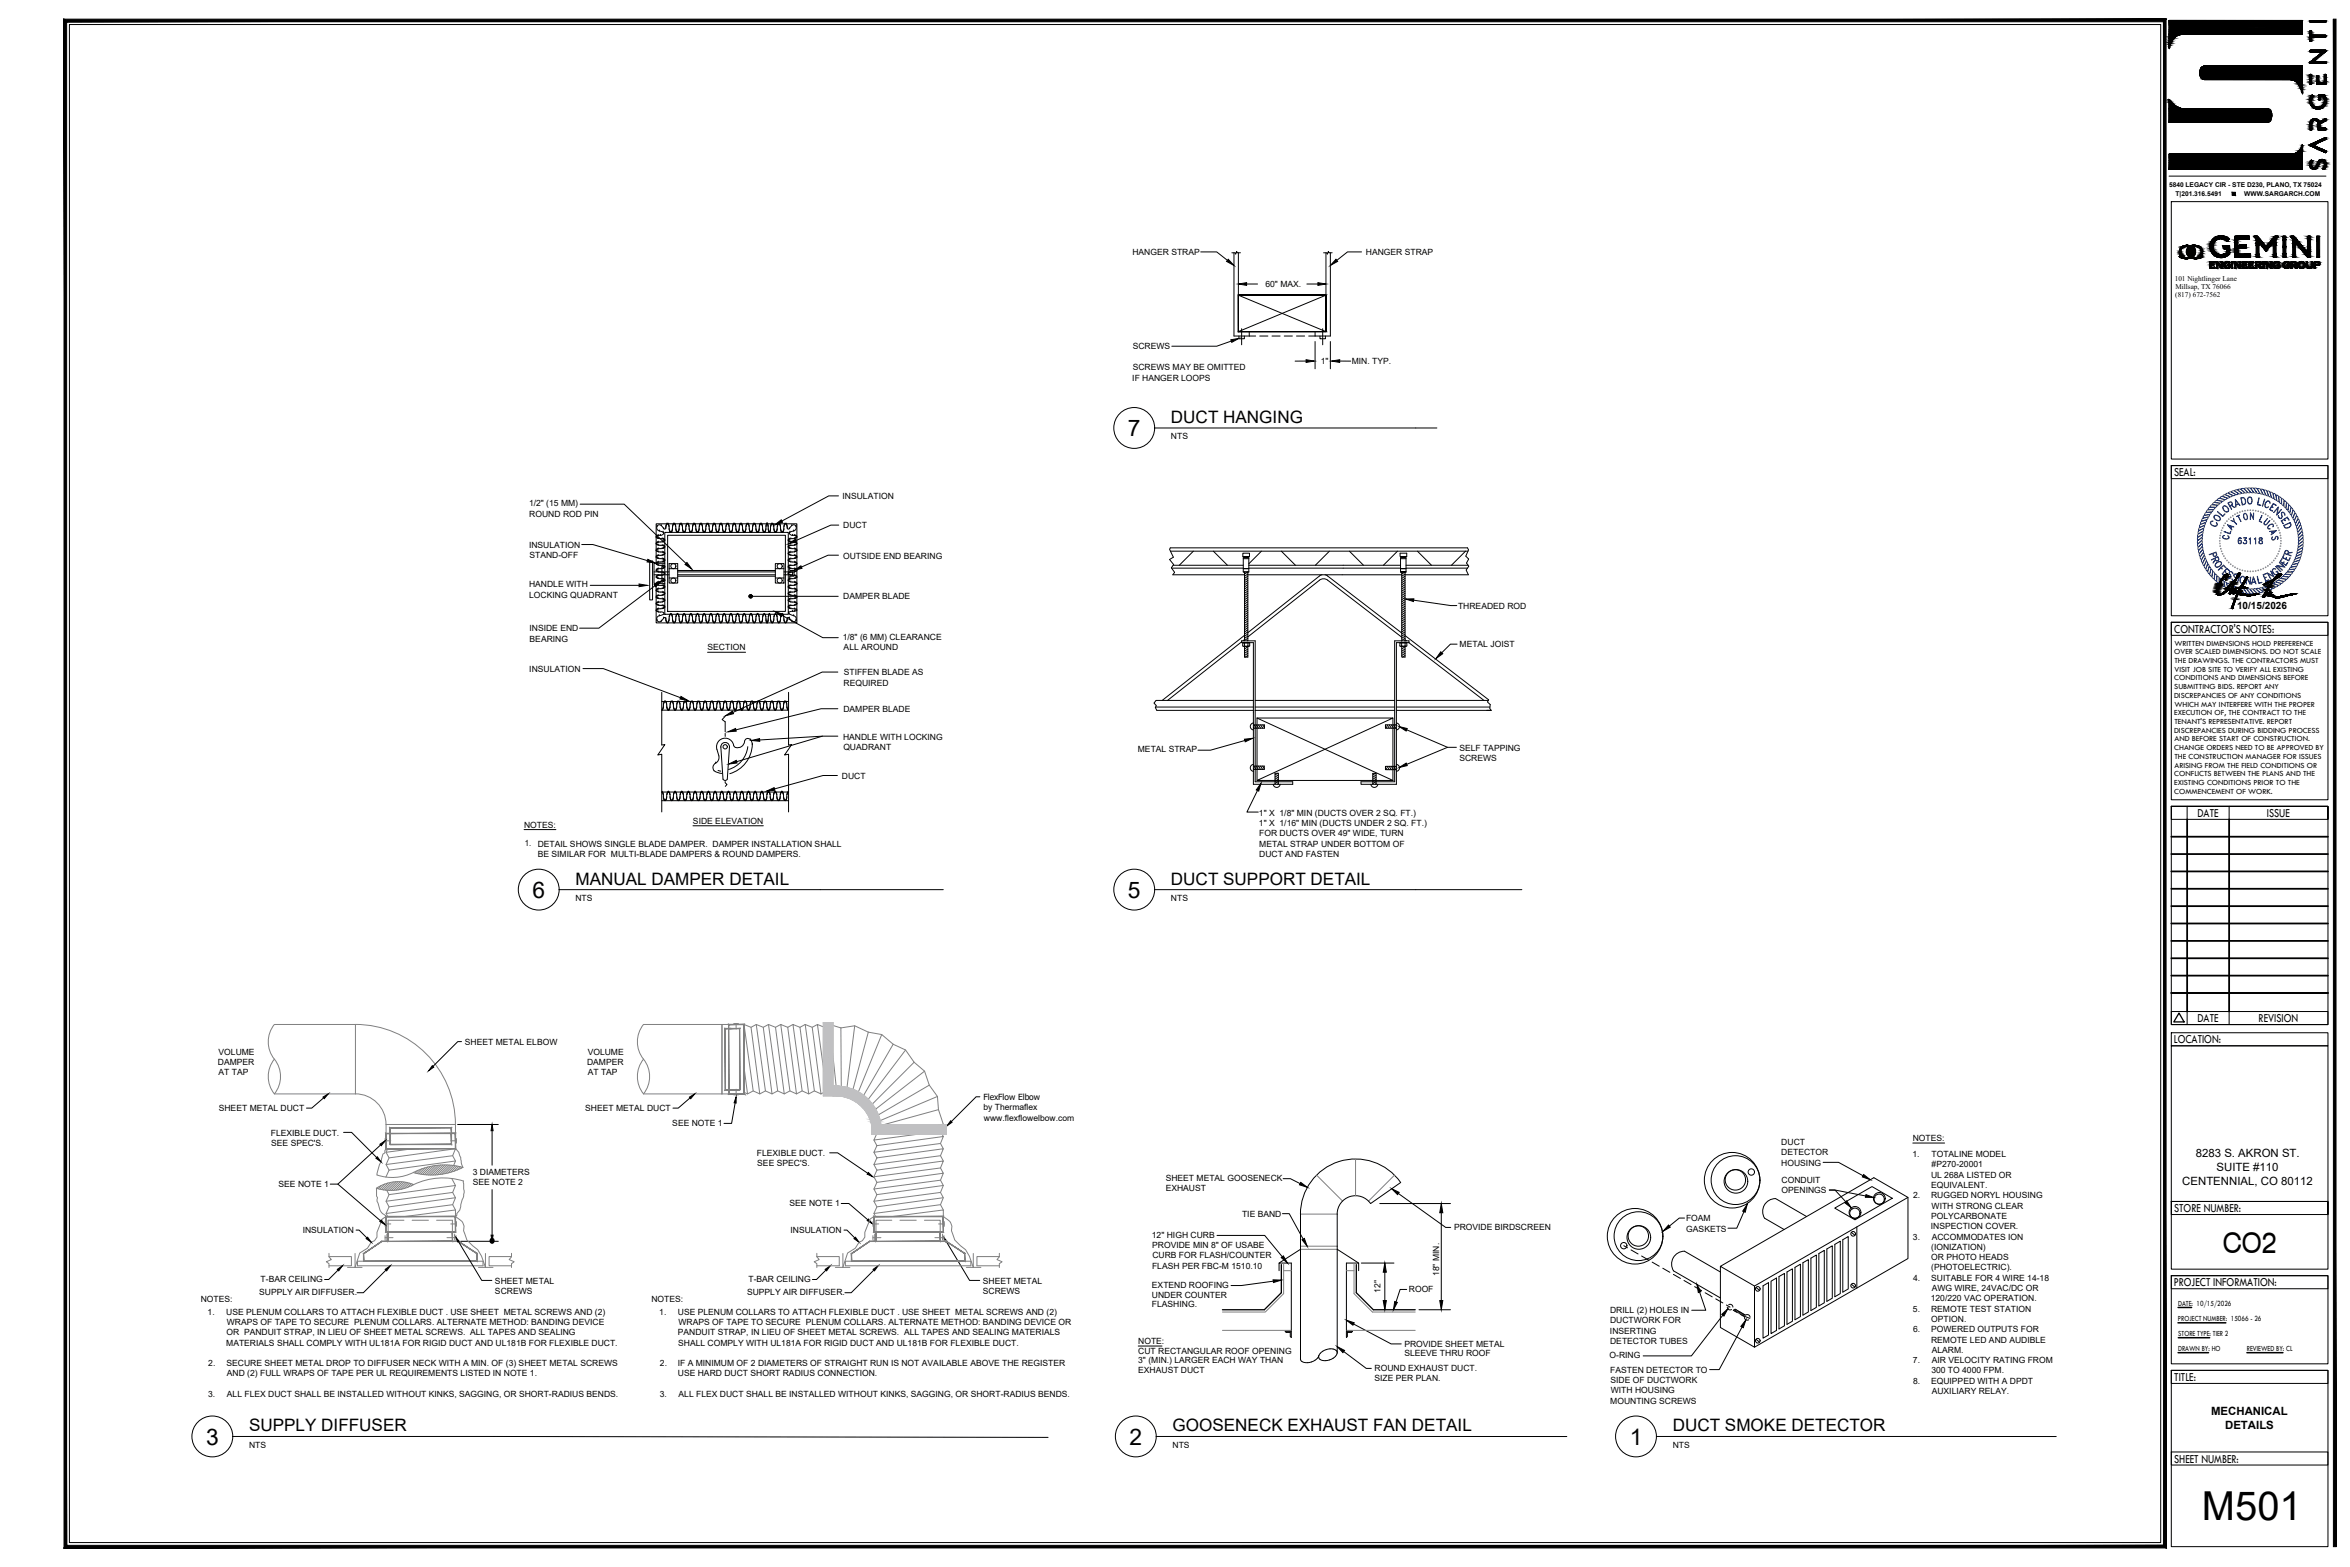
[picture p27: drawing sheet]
<svg xmlns="http://www.w3.org/2000/svg" width="914mm" height="610mm" viewBox="0 0 914 610" stroke-linecap="round" stroke-linejoin="round" font-family="sans-serif">
<defs><g id="words">
<text font-size="15.5" x="856.8" y="591.3">M501</text>
<text font-size="11.1" x="864.9" y="487.5">CO2</text>
<g font-size="8.9">
<text x="438.9" y="169.7">7</text>
<text x="207.2" y="349.2">6</text>
<text x="438.9" y="349.2">5</text>
<text x="80.2" y="562">3</text>
<text x="439.5" y="562">2</text>
<text x="634.1" y="562">1</text>
</g>
<g font-size="6.7">
<text x="455.6" y="164.5">DUCT HANGING</text>
<text x="223.9" y="344.1">MANUAL DAMPER DETAIL</text>
<text x="455.6" y="344.1">DUCT SUPPORT DETAIL</text>
<text x="96.9" y="556.9">SUPPLY DIFFUSER</text>
<text x="456.2" y="556.9">GOOSENECK EXHAUST FAN DETAIL</text>
<text x="650.9" y="556.9">DUCT SMOKE DETECTOR</text>
</g>
<g font-size="4.9">
<text x="846" y="185.1">SEAL:</text>
<text x="846" y="246.3">CONTRACTOR'S NOTES:</text>
<text x="855" y="317.8">DATE</text>
<text x="882.1" y="317.7">ISSUE</text>
<text x="855" y="397.6">DATE</text>
<text x="878.9" y="397.6">REVISION</text>
<text x="845.8" y="405.8">LOCATION:</text>
<text x="846" y="471.5">STORE NUMBER:</text>
<text x="845.8" y="500.3">PROJECT INFORMATION:</text>
<text x="846" y="537.2">TITLE:</text>
<text x="846" y="569">SHEET NUMBER:</text>
</g>
<g font-size="4.4">
<text x="854.4" y="450.2">8283 S. AKRON ST.</text>
<text x="862.5" y="455.6">SUITE #110</text>
<text x="849.1" y="460.9">CENTENNIAL, CO 80112</text>
<text x="860.4" y="550.4">MECHANICAL</text>
<text x="865.8" y="555.8">DETAILS</text>
</g>
<text font-size="3.9" x="870.5" y="236.7">10/15/2026</text>
<g font-size="3.3">
<text x="440.6" y="99.2">HANGER STRAP</text>
<text x="531.5" y="99.2">HANGER STRAP</text>
<text x="492.4" y="111.6">60&quot; MAX.</text>
<text x="440.7" y="135.9">SCREWS</text>
<text x="513.9" y="141.5">1&quot;</text>
<text x="526" y="141.5">MIN. TYP.</text>
<text x="440.6" y="148.1">IF HANGER LOOPS</text>
<text x="440.7" y="144.1">SCREWS MAY BE OMITTED</text>
<text x="455.6" y="170.9">NTS</text>
<text x="205.8" y="196.9">1/2&quot; (15 MM)</text>
<text x="327.9" y="194.1">INSULATION</text>
<text x="206" y="201">ROUND ROD PIN</text>
<text x="328.1" y="205.5">DUCT</text>
<text x="205.9" y="213.1">INSULATION</text>
<text x="206" y="217.1">STAND-OFF</text>
<text x="328" y="217.3">OUTSIDE END BEARING</text>
<text x="205.9" y="228.5">HANDLE WITH</text>
<text x="205.9" y="232.6">LOCKING QUADRANT</text>
<text x="328.1" y="232.8">DAMPER BLADE</text>
<text x="567.4" y="237">THREADED ROD</text>
<text x="206" y="245.6">INSIDE END</text>
<text x="206.1" y="249.6">BEARING</text>
<text x="327.9" y="248.9">1/8&quot; (6 MM) CLEARANCE</text>
<text x="567.9" y="251.9">METAL JOIST</text>
<text x="275.3" y="253">SECTION</text>
<text x="328.3" y="252.9">ALL AROUND</text>
<text x="206" y="261.5">INSULATION</text>
<text x="328.3" y="262.7">STIFFEN BLADE AS</text>
<text x="328.2" y="266.7">REQUIRED</text>
<text x="328.2" y="277">DAMPER BLADE</text>
<text x="328" y="287.7">HANDLE WITH LOCKING</text>
<text x="328.1" y="291.7">QUADRANT</text>
<text x="442.7" y="292.5">METAL STRAP</text>
<text x="567.8" y="292">SELF TAPPING</text>
<text x="567.8" y="296">SCREWS</text>
<text x="327.6" y="303">DUCT</text>
<text x="489.9" y="317.3">1&quot; X 1/8&quot; MIN (DUCTS OVER 2 SQ. FT.)</text>
<text x="203.9" y="322">NOTES:</text>
<text x="269.6" y="320.5">SIDE ELEVATION</text>
<text x="489.9" y="321.3">1&quot; X 1/16&quot; MIN (DUCTS UNDER 2 SQ. FT.)</text>
<text x="204.2" y="329.3">1.</text>
<text x="209.2" y="329.3">DETAIL SHOWS SINGLE BLADE DAMPER. DAMPER INSTALLATION SHALL</text>
<text x="490" y="325.3">FOR DUCTS OVER 49&quot; WIDE, TURN</text>
<text x="490" y="329.4">METAL STRAP UNDER BOTTOM OF</text>
<text x="209.2" y="333.3">BE SIMILAR FOR MULTI-BLADE DAMPERS &amp; ROUND DAMPERS.</text>
<text x="490" y="333.4">DUCT AND FASTEN</text>
<text x="223.9" y="350.5">NTS</text>
<text x="455.6" y="350.5">NTS</text>
<text x="180.9" y="406.5">SHEET METAL ELBOW</text>
<text x="85" y="410.3">VOLUME</text>
<text x="228.7" y="410.3">VOLUME</text>
<text x="84.8" y="414.2">DAMPER</text>
<text x="85" y="418.2">AT TAP</text>
<text x="228.4" y="414.2">DAMPER</text>
<text x="228.7" y="418.2">AT TAP</text>
<text x="382.6" y="427.9">FlexFlow Elbow</text>
<text x="382.7" y="431.9">by Thermaflex</text>
<text x="85.1" y="432.3">SHEET METAL DUCT</text>
<text x="227.7" y="432.3">SHEET METAL DUCT</text>
<text x="382.9" y="436">www.flexflowelbow.com</text>
<text x="105.4" y="441.8">FLEXIBLE DUCT.</text>
<text x="261.6" y="438.1">SEE NOTE 1</text>
<text x="744.3" y="444">NOTES:</text>
<text x="105.5" y="445.8">SEE SPEC'S.</text>
<text x="294.5" y="449.8">FLEXIBLE DUCT.</text>
<text x="693.1" y="445.4">DUCT</text>
<text x="693.1" y="449.4">DETECTOR</text>
<text x="294.7" y="453.8">SEE SPEC'S.</text>
<text x="693.1" y="453.5">HOUSING</text>
<text x="744.1" y="450.1">1.</text>
<text x="751.6" y="450.1">TOTALINE MODEL</text>
<text x="751.6" y="454.1">#P270-20001</text>
<text x="108.4" y="461.8">SEE NOTE 1</text>
<text x="183.9" y="457.1">3 DIAMETERS</text>
<text x="183.9" y="461.1">SEE NOTE 2</text>
<text x="453.6" y="459.6">SHEET METAL GOOSENECK</text>
<text x="693.2" y="460">CONDUIT</text>
<text x="751.4" y="458.1">UL 268A LISTED OR</text>
<text x="453.6" y="463.1">EXHAUST</text>
<text x="693.2" y="464.1">OPENINGS</text>
<text x="744.4" y="466.2">2.</text>
<text x="751.4" y="462.2">EQUIVALENT.</text>
<text x="751.4" y="466.2">RUGGED NORYL HOUSING</text>
<text x="307.2" y="469.3">SEE NOTE 1</text>
<text x="483.3" y="473.3">TIE BAND</text>
<text x="751.6" y="470.2">WITH STRONG CLEAR</text>
<text x="117.8" y="479.7">INSULATION</text>
<text x="307.6" y="479.7">INSULATION</text>
<text x="565.8" y="478.5">PROVIDE BIRDSCREEN</text>
<text x="656.1" y="475.1">FOAM</text>
<text x="656.1" y="479.1">GASKETS</text>
<text x="751.3" y="478.2">INSPECTION COVER.</text>
<text x="751.4" y="474.2">POLYCARBONATE</text>
<text x="448.2" y="481.6">12&quot; HIGH CURB</text>
<text x="448.3" y="485.6">PROVIDE MIN 8&quot; OF USABE</text>
<text x="744.3" y="482.2">3.</text>
<text x="751.6" y="482.2">ACCOMMODATES ION</text>
<text x="448.4" y="489.6">CURB FOR FLASH/COUNTER</text>
<text x="751.4" y="486.2">(IONIZATION)</text>
<text x="751.5" y="490.2">OR PHOTO HEADS</text>
<text x="448.3" y="493.6">FLASH PER FBC-M 1510.10</text>
<text x="559.9" y="496.4" transform="rotate(-90 559.9 496.4)">18&quot; MIN.</text>
<text x="751.4" y="494.2">(PHOTOELECTRIC).</text>
<text x="100.9" y="503.8">SUPPLY AIR DIFFUSER.</text>
<text x="101.4" y="498.8">T-BAR CEILING</text>
<text x="192.6" y="499.4">SHEET METAL</text>
<text x="192.6" y="503.4">SCREWS</text>
<text x="290.7" y="503.8">SUPPLY AIR DIFFUSER.</text>
<text x="291.2" y="498.8">T-BAR CEILING</text>
<text x="382.4" y="499.4">SHEET METAL</text>
<text x="382.4" y="503.4">SCREWS</text>
<text x="448.2" y="501.2">EXTEND ROOFING</text>
<text x="537.1" y="502.8" transform="rotate(-90 537.1 502.8)">12&quot;</text>
<text x="548.2" y="502.7">ROOF</text>
<text x="744.5" y="498.2">4.</text>
<text x="751.5" y="498.2">SUITABLE FOR 4 WIRE 14-18</text>
<text x="751.6" y="502.3">AWG WIRE, 24VAC/DC OR</text>
<text x="78.1" y="506.5">NOTES:</text>
<text x="253.4" y="506.5">NOTES:</text>
<text x="448.2" y="504.8">UNDER COUNTER</text>
<text x="448.2" y="508.3">FLASHING.</text>
<text x="751.3" y="506.3">120/220 VAC OPERATION.</text>
<text x="80.8" y="511.4">1.</text>
<text x="88" y="511.4">USE PLENUM COLLARS TO ATTACH FLEXIBLE DUCT . USE SHEET METAL SCREWS AND (2)</text>
<text x="88.2" y="515.4">WRAPS OF TAPE TO SECURE PLENUM COLLARS. ALTERNATE METHOD: BANDING DEVICE</text>
<text x="256.5" y="511.4">1.</text>
<text x="263.8" y="511.4">USE PLENUM COLLARS TO ATTACH FLEXIBLE DUCT . USE SHEET METAL SCREWS AND (2)</text>
<text x="264" y="515.4">WRAPS OF TAPE TO SECURE PLENUM COLLARS. ALTERNATE METHOD: BANDING DEVICE OR</text>
<text x="626.5" y="510.8">DRILL (2) HOLES IN</text>
<text x="626.5" y="514.8">DUCTWORK FOR</text>
<text x="744.3" y="510.3">5.</text>
<text x="751.4" y="510.3">REMOTE TEST STATION</text>
<text x="751.5" y="514.3">OPTION.</text>
<text x="88.1" y="519.4">OR PANDUIT STRAP, IN LIEU OF SHEET METAL SCREWS. ALL TAPES AND SEALING</text>
<text x="263.8" y="519.4">PANDUIT STRAP, IN LIEU OF SHEET METAL SCREWS. ALL TAPES AND SEALING MATERIALS</text>
<text x="626.4" y="518.8">INSERTING</text>
<text x="744.4" y="518.3">6.</text>
<text x="751.4" y="518.3">POWERED OUTPUTS FOR</text>
<text x="88" y="523.5">MATERIALS SHALL COMPLY WITH UL181A FOR RIGID DUCT AND UL181B FOR FLEXIBLE DUCT.</text>
<text x="263.9" y="523.5">SHALL COMPLY WITH UL181A FOR RIGID DUCT AND UL181B FOR FLEXIBLE DUCT.</text>
<text x="442.9" y="526.6">CUT RECTANGULAR ROOF OPENING</text>
<text x="442.9" y="522.9">NOTE:</text>
<text x="546.4" y="524">PROVIDE SHEET METAL</text>
<text x="546.4" y="527.7">SLEEVE THRU ROOF</text>
<text x="626.5" y="522.8">DETECTOR TUBES</text>
<text x="751.4" y="522.3">REMOTE LED AND AUDIBLE</text>
<text x="751.6" y="526.3">ALARM.</text>
<text x="81" y="531.4">2.</text>
<text x="88.1" y="531.4">SECURE SHEET METAL DROP TO DIFFUSER NECK WITH A MIN. OF (3) SHEET METAL SCREWS</text>
<text x="256.8" y="531.4">2.</text>
<text x="263.7" y="531.4">IF A MINIMUM OF 2 DIAMETERS OF STRAIGHT RUN IS NOT AVAILABLE ABOVE THE REGISTER</text>
<text x="442.9" y="530.4">3&quot; (MIN.) LARGER EACH WAY THAN</text>
<text x="534.8" y="533.4">ROUND EXHAUST DUCT.</text>
<text x="626.3" y="528.4">O-RING</text>
<text x="744.3" y="530.3">7.</text>
<text x="751.6" y="530.3">AIR VELOCITY RATING FROM</text>
<text x="88.3" y="535.4">AND (2) FULL WRAPS OF TAPE PER UL REQUIREMENTS LISTED IN NOTE 1.</text>
<text x="263.8" y="535.4">USE HARD DUCT SHORT RADIUS CONNECTION.</text>
<text x="442.9" y="534.1">EXHAUST DUCT</text>
<text x="534.8" y="537.1">SIZE PER PLAN.</text>
<text x="626.5" y="534.1">FASTEN DETECTOR TO</text>
<text x="626.7" y="538.1">SIDE OF DUCTWORK</text>
<text x="744.4" y="538.3">8.</text>
<text x="751.4" y="538.3">EQUIPPED WITH A DPDT</text>
<text x="751.5" y="534.3">300 TO 4000 FPM.</text>
<text x="81" y="543.4">3.</text>
<text x="88.3" y="543.4">ALL FLEX DUCT SHALL BE INSTALLED WITHOUT KINKS, SAGGING, OR SHORT-RADIUS BENDS.</text>
<text x="256.8" y="543.4">3.</text>
<text x="264" y="543.4">ALL FLEX DUCT SHALL BE INSTALLED WITHOUT KINKS, SAGGING, OR SHORT-RADIUS BENDS.</text>
<text x="626.8" y="542.1">WITH HOUSING</text>
<text x="751.6" y="542.3">AUXILIARY RELAY.</text>
<text x="626.6" y="546.1">MOUNTING SCREWS</text>
<text x="96.9" y="563.2">NTS</text>
<text x="456.2" y="563.2">NTS</text>
<text x="650.9" y="563.2">NTS</text>
</g>
<g font-size="3.1">
<text x="846.1" y="251.1">WRITTEN DIMENSIONS HOLD PREFERENCE</text>
<text x="846" y="254.5">OVER SCALED DIMENSIONS. DO NOT SCALE</text>
<text x="846.1" y="257.9">THE DRAWINGS. THE CONTRACTORS MUST</text>
<text x="846.1" y="261.3">VISIT JOB SITE TO VERIFY ALL EXISTING</text>
<text x="846" y="264.7">CONDITIONS AND DIMENSIONS BEFORE</text>
<text x="846" y="268.1">SUBMITTING BIDS. REPORT ANY</text>
<text x="845.9" y="271.5">DISCREPANCIES OF ANY CONDITIONS</text>
<text x="846.1" y="274.9">WHICH MAY INTERFERE WITH THE PROPER</text>
<text x="846" y="278.3">EXECUTION OF, THE CONTRACT TO THE</text>
<text x="846.1" y="281.7">TENANT'S REPRESENTATIVE. REPORT</text>
<text x="845.9" y="285.1">DISCREPANCIES DURING BIDDING PROCESS</text>
<text x="846" y="291.8">CHANGE ORDERS NEED TO BE APPROVED BY</text>
<text x="846.1" y="288.4">AND BEFORE START OF CONSTRUCTION.</text>
<text x="846.1" y="295.2">THE CONSTRUCTION MANAGER FOR ISSUES</text>
<text x="846.1" y="298.6">ARISING FROM THE FIELD CONDITIONS OR</text>
<text x="846" y="305.4">EXISTING CONDITIONS PRIOR TO THE</text>
<text x="846" y="302">CONFLICTS BETWEEN THE PLANS AND THE</text>
<text x="846" y="308.8">COMMENCEMENT OF WORK.</text>
<text x="847.5" y="507.9">DATE: 10/15/2026</text>
<text x="847.5" y="513.9">PROJECT NUMBER: 15066 - 26</text>
<text x="847.6" y="519.7">STORE TYPE: TIER 2</text>
<text x="847.5" y="525.5">DRAWN BY: HO</text>
<text x="874.3" y="525.5">REVIEWED BY: CL</text>
</g>
<g font-size="2.8">
<text x="846.2" y="109.1">101 Nightlinger Lane</text>
<text x="846.5" y="112.4">Millsap, TX 76066</text>
<text x="846.4" y="115.6">(817) 672-7562</text>
</g>
<g font-size="2.6">
<text x="844" y="72.9">5840 LEGACY CIR - STE D230, PLANO, TX 75024</text>
<text x="846.5" y="76.3">T|201.316.5491</text>
<text x="873.2" y="76.3">WWW.SARGARCH.COM</text>
</g>
</g></defs>
<g fill="none" stroke="#000" stroke-width=".39">
<path d="M27 9.5h813.7v590.6h-813.7zM844 8h51.9v5.4h-45.3a5.6 5.6 0 0 0-6.5 4.9l-.1 .4zM898.9 8.1l5.4-.1a.43 .43 0 0 1 .6 0 .43 .43 0 0 1 0 .6 .43 .43 0 0 1-.6 0h-4.8a.44 .44 0 0 1-.6 .1 .44 .44 0 0 1 0-.6zM898.9 19.6h6.2v.3l-5.1 4.1h4.3a.46 .46 0 0 1 .7 0 .46 .46 0 0 1 0 .7 .46 .46 0 0 1-.7 0h-5.1a.34 .34 0 0 1-.5-.2 .34 .34 0 0 1 .3-.5l4.7-3.8h-4.7zM898.9 12l.5 .1v1.6l5.7 .2-.2 .5h-5.5v1.3a.36 .36 0 0 1-.5 .4 .36 .36 0 0 1-.1-.6zM844 38.7a7.9 7.9 0 0 0 8.2 3.6h25.2a11.6 11.6 0 0 1 5.7 .4 3.1 3.1 0 0 1-.9 4.9h-38.2zM856.5 26.4l1.2-.8h38.2v10.7a7.2 7.2 0 0 0-4.1-5.3h-30.7a6.3 6.3 0 0 1-4.5-.6 3.5 3.5 0 0 1-.1-4zM898.8 29l.6 .1v3.2a.39 .39 0 0 1-.5 .5 .39 .39 0 0 1-.1-.7zM899.5 37.1l.6 .3a2.53 2.53 0 0 0-.1 3.5 2.53 2.53 0 0 0 3.5 .2 2.53 2.53 0 0 0 .4-3.4h-1v.7a.34 .34 0 0 1-.4 .4 .34 .34 0 0 1-.3-.4v-1.4h1.6a1.05 1.05 0 0 1 1.2 1.3 3.2 3.2 0 0 1-3.7 4.1 3.2 3.2 0 0 1-1.8-5.3zM901.6 29.5h.6v2.6h2.3v-2.5a.41 .41 0 0 1 0-.6 .41 .41 0 0 1 .6 .1 .41 .41 0 0 1-.1 .6v3l-3.4 .1zM844 60h46.9a4.7 4.7 0 0 0 5-3.6v9.5h-51.9zM898.8 56.3l5.5-2.5a.42 .42 0 0 1 .6-.3 .42 .42 0 0 1 .2 .5 .42 .42 0 0 1-.4 .4l-4.7 2.1 4.9 2.2a.39 .39 0 0 1 .1 .6 .39 .39 0 0 1-.6-.1l-5.6-2.6z"/>
<path d="M899.2 46.8l.6-.4a1.91 1.91 0 0 1 2.7 1.1l1.8-1a.44 .44 0 0 1 .8 0 .44 .44 0 0 1-.4 .6l-2.1 1.1v1.7h1.9a.4 .4 0 0 1 .6 .3 .4 .4 0 0 1-.6 .4h-2.5v-1.5a1.44 1.44 0 0 0-.5-1.9 1.44 1.44 0 0 0-1.9 .4l-.1 3h-.5l-.2-2.7zM844 68.5h61M844.9 78.4h60.9v100.2h-60.9zM868.6 74.8h1.2v1.2h-1.2zM899.2 62.5a.37 .37 0 0 1 .5 .1 .37 .37 0 0 1-.1 .5 1.19 1.19 0 0 0 .3 2 1.19 1.19 0 0 0 1.7-1.1 1.93 1.93 0 0 1 2.8-1.7 2.16 2.16 0 0 1-.3 3.6l-.3-.3a1.79 1.79 0 0 0-.1-2.9 1.9 1.9 0 0 0-1.6 1.8 1.79 1.79 0 0 1-2.5 1.1 1.79 1.79 0 0 1-.7-2.7zM467.2 98h6.2l4.2 3.3M479.3 98.3h1.3l.2 .6 .4-1.1 .2 .5h1.3M480.1 98.3v32.4h8.5M481.9 98.3v30.7M515 98.3h1.3l.2 .6 .4-1.1 .2 .5h1.3M515.9 98.3v30.7M517.7 98.3v32.4h-8.5"/>
<path d="M529.8 98h-5.5l-4.1 3.3M481.9 114.8l34 14.2M485.1 110.5h4.2M508.5 110.5h4.3M515.9 114.8l-34 14.2M479.1 132.7l-5.7 2h-17.4M481.9 129h34M482.1 130.7v1.1h2.1v-1.1M483.1 127.9v6.2M486.1 129v1.7M490.2 130.7h3.2M494.9 130.7h3.2"/>
<path d="M499.7 130.7h3.2M504.5 130.7h3.1M511.7 129v1.7M511.7 132.9v10.6M513.6 130.7v1.1h2.1v-1.1M514.7 127.9v6.2M517.7 132.9v10.6M508.2 140.5h-4.3M521.3 140.5h4.3M449.3 166.5h109.8M225.7 196.1h17.2l24 23.1M326.3 192.9h-3.8l-18.3 9.8"/>
<path d="M844.9 181.1h60.9v5.1h-60.9zM844.9 181.1h60.9v58.4h-60.9zM226.4 211.8h4.3l21.2 6.3M252.8 218.3h1.1v15.1h-1.1zM255.3 219.1v-15.3h54.8v38.5h-54.8v-15.4M255.4 219.5h.1M255.4 211.3h.1M255.4 211.7h.1M255.4 214.3h.1M255.4 213.9h.1M255.4 216.9h.1M255.4 216.5h.1"/>
<path d="M255.4 209.1h.1M255.4 219.1h.1M255.4 208.7h.1M255.6 204.8a1.28 1.28 0 0 0 .9 1.7M255.7 204.8h.1M255.8 219.8h.1M255.8 211h.1M255.8 212h.1M255.8 214.6h.1M255.8 213.6h.1M255.8 217.1h.1M255.8 216.2h.1"/>
<path d="M255.8 209.4h.1M255.8 218.8h.1M255.8 208.4h.1M255.8 211a.46 .46 0 0 0-.5 .5 .46 .46 0 0 0 .5 .4M255.8 213.6a.46 .46 0 0 0-.5 .5 .46 .46 0 0 0 .5 .4M255.8 216.2a.45 .45 0 0 0-.5 .5 .45 .45 0 0 0 .5 .4M255.8 208.4a.45 .45 0 0 0-.5 .5 .45 .45 0 0 0 .5 .4M255.8 219.7l.5 .2M255.8 211.9l.5 .2M255.8 214.5l.5 .2M255.8 217.1l.5 .2M255.8 209.3l.5 .2"/>
<path d="M256.3 219.9l1.4 .1M256.3 212.1l1.4 .1M256.3 214.7l1.4 .1M256.3 217.3l1.4 .1M256.3 209.5l1.4 .1M256.3 219.9h.1M256.3 210.9h.1M256.3 212.1h.1M256.3 214.7h.1M256.3 213.5h.1M256.3 217.3h.1M256.3 216.1h.1"/>
<path d="M256.3 209.5h.1M256.3 218.7h.1M256.3 208.3h.1M256.3 218.7l-.5 .1a.46 .46 0 0 0-.5 .5 .46 .46 0 0 0 .5 .4M256.3 210.9l-.5 .1M256.3 213.5l-.5 .1M256.3 216.1l-.5 .1M256.3 208.3l-.5 .1M256.6 206.6l1.4 .4M256.6 206.6h.1M257 208.2l-.7 .1M257 208.3h.1"/>
<path d="M257.3 204.5a1.03 1.03 0 0 0-1.7 .3M257.3 204.5l.9 1.2M257.3 204.5h.1M257.7 213.4l-1.4 .1M257.7 216l-1.4 .1M257.7 218.6l-1.4 .1M257.7 210.8l-1.4 .1M257.7 220l.5 .1M257.7 212.2l.5 .1M257.7 214.8l.9 .4M257.7 217.4l.5 .1M257.7 209.6l.5 .1"/>
<path d="M257.7 212.2h.1M257.7 213.4h.1M257.7 214.8h.1M257.7 216h.1M257.7 217.4h.1M257.7 218.6h.1M257.7 209.6h.1M257.7 210.8h.1M258 207h.1M258 207l.2 .5M258.2 213.2l-.5 .2M258.2 215.8l-.5 .2"/>
<path d="M258.2 218.4l-.5 .2M258.2 210.7l-.5 .1M258.2 212.3l.5 .5M258.2 217.5l.4 .3M258.2 209.7l.4 .3M258.2 212.3h.1M258.2 213.3h.1M258.2 214.9h.1M258.2 215.9h.1M258.2 217.5h.1M258.2 218.5h.1M258.2 209.7h.1"/>
<path d="M258.2 210.7h.1M258.2 207.6h.1M258.2 207.5l-.5 .6-.7 .2M258.3 205.7h.1M258.4 217.6v1.5M258.6 213l-.4 .2M258.6 215.6l-.4 .2M258.6 218.2l-.4 .2M258.6 210.4l-.4 .3M258.6 215.2l.1 .2M258.6 217.8l.1 .2M258.6 210l.1 .2"/>
<path d="M258.6 212.6h.1M258.6 213h.1M258.6 215.2h.1M258.6 215.6h.1M258.6 217.8h.1M258.6 218.2h.1M258.6 210h.1M258.6 210.4h.1M258.7 212.8l-.1 .2M258.7 215.4l-.1 .2M258.7 218l-.1 .2M258.7 210.2l-.1 .2"/>
<path d="M258.7 207.1h48v31.9h-48zM258.7 212.8h.1M258.7 215.4h.1M258.7 218h.1M258.7 210.2h.1M258.7 219.1h-4.2v7.8h4.2M259.1 205.4l-.4 .4-.4-.2M259.1 205.4h.1M259.1 204.7v.7M259.1 204.8h.1M259.3 204.2l-.2 .5M259.3 204.3h.1"/>
<path d="M259.5 203.8h.4M259.5 203.8l-.2 .4M259.5 203.9h.1M259.8 208.2h45.8v29.6h-45.8zM259.9 203.8l.4 .9M259.9 203.9h.1M260.2 204.3h.1M260.3 204.7l.1 .7M260.3 204.8h.1M260.4 205.4v.7M260.4 219.3h3.3v7.5h-3.3zM260.4 206.1l.2 .5"/>
<path d="M260.4 206.1h.1M260.6 206.6l.2 .4M260.6 206.6h.1M260.8 207l.2 .1M260.8 207h.1M261 207.1h.1M261.2 207h.1M261.5 206.6l-.5 .5M261.5 206.6h.1M261.6 206.1l-.1 .5M261.6 206.1h.1M261.7 204.8h.1"/>
<path d="M261.8 204.2l-.2 1.9M261.9 204.3h.1M262.1 203.8h.4M262.1 203.8l-.2 .4M262.1 203.9h.1M262.5 203.8l.3 .4M262.5 203.9h.1M262.8 204.2l.1 .5M262.8 204.3h.1M262.9 204.8h.1M262.9 204.7l.1 1.4M263 206.1h.1"/>
<path d="M263 206.1l.2 .5M263.2 206.6l.2 .4M263.2 206.6h.1M263.4 207l.2 .1M263.4 207h.1M263.6 207.1h.1M263.8 207h.1M263.8 207l-.2 .1M264.1 206.6h.1M264.2 206.1l-.4 .9M264.2 206.1h.1M264.3 205.4l-.1 .7"/>
<path d="M264.3 204.7l-.1 .7M264.3 204.8h.1M264.5 204.2l-.2 .5M264.5 204.3h.1M264.7 203.8h.4M264.7 203.8l-.2 .4M264.7 203.9h.1M265.1 203.8l.3 .4M265.1 203.9h.1M265.4 204.2l.1 .5M265.4 204.3h.1M265.5 204.8h.1"/>
<path d="M265.5 204.7l.2 1.9M265.6 206.1h.1M265.7 206.6l.3 .4M265.8 206.6h.1M266 207l.2 .1M266 207h.1M266.2 207.1h.1M266.4 207l-.2 .1M266.4 207h.1M266.7 206.6l-.3 .4M266.7 206.6h.1M266.8 206.1l-.1 .5"/>
<path d="M266.8 206.1h.1M266.9 204.7l-.1 1.4M266.9 204.8h.1M267.1 204.2l-.2 .5M267.1 204.3h.1M267.3 203.8h.4M267.3 203.8l-.2 .4M267.3 203.9h.1M267.7 203.8l.2 .4M267.7 203.9h.1M268 204.2l.1 .5M268 204.3h.1"/>
<path d="M268.1 204.7l.1 .7M268.1 204.8h.1M268.1 205.4l.1 .7M268.2 206.1l.1 .5M268.2 206.1h.1M268.3 206.6l.3 .4M268.4 206.6h.1M268.6 207l.2 .1M268.6 207h.1M268.8 207.1h.1M269 207h.1M269.3 206.6l-.5 .5"/>
<path d="M269.3 206.6h.1M269.4 206.1l-.1 .5M269.4 206.1h.1M269.5 204.7l-.1 1.4M269.5 204.8h.1M269.7 204.2l-.2 .5M269.7 204.3h.1M269.9 203.8h.4M269.9 203.8l-.2 .4M269.9 203.9h.1M270.3 203.8l.3 .4M270.3 203.9h.1"/>
<path d="M270.6 204.2l.1 .5M270.6 204.3h.1M270.7 204.8h.1M270.7 204.7l.1 1.4M270.8 206.1l.2 .5M270.8 206.1h.1M271 206.6l.2 .4M271 206.6h.1M271.2 207l.2 .1M271.2 207h.1M271.4 207.1h.1M271.6 207h.1"/>
<path d="M271.6 207l-.2 .1M271.8 206.6l-.2 .4M271.9 206.6h.1M272 206.1l-.2 .5M272 206.1h.1M272.1 204.7l-.1 1.4M272.1 204.8h.1M272.2 204.2l-.1 .5M272.2 204.3h.1M272.5 203.8h.4M272.5 203.8l-.3 .4M272.5 203.9h.1"/>
<path d="M272.9 203.8l.3 .4M272.9 203.9h.1M273.2 204.2l.1 .5M273.2 204.3h.1M273.3 204.8h.1M273.3 204.7l.1 1.4M273.4 206.1h.1M273.4 206.1l.2 .5M273.6 206.6l.2 .4M273.6 206.6h.1M273.8 207l.2 .1M273.8 207h.1"/>
<path d="M274 207.1h.1M274.2 207l-.2 .1M274.2 207h.1M274.5 206.6h.1M274.6 206.1l-.4 .9M274.6 206.1h.1M274.7 204.7l-.1 1.4M274.7 204.8h.1M274.8 204.2l-.1 .5M274.8 204.3h.1M275.1 203.8h.4M275.1 203.8l-.3 .4"/>
<path d="M275.1 203.9h.1M275.5 203.8l.2 .4M275.5 203.9h.1M275.7 204.2l.2 .5M275.8 204.3h.1M275.9 204.7l.1 1.4M275.9 204.8h.1M276 206.1l.1 .5M276 206.1h.1M276.1 206.6l.3 .4M276.1 206.6h.1M276.4 207h.4"/>
<path d="M276.4 207h.1M276.6 207.1h.1M276.8 207h.1M277.1 206.6l-.3 .4M277.1 206.6h.1M277.2 206.1l-.1 .5M277.2 206.1h.1M277.3 204.7l-.1 1.4M277.3 204.8h.1M277.4 204.2l-.1 .5M277.5 204.3h.1M277.7 203.8h.4"/>
<path d="M277.7 203.8l-.2 .4M277.7 203.9h.1M278.1 203.8l.4 .9M278.1 203.9h.1M278.4 204.3h.1M278.5 204.8h.1M278.5 204.7l.1 .7M278.5 205.4l.1 .7M278.6 206.1l.1 .5M278.6 206.1h.1M278.7 206.6l.3 .4M278.7 206.6h.1"/>
<path d="M279 207l.2 .1M279 207h.1M279.2 207.1h.1M279.4 207l-.2 .1M279.4 207h.1M279.6 206.6l-.2 .4M279.7 206.6h.1M279.8 206.1l-.2 .5M279.8 206.1h.1M279.9 204.7l-.1 1.4M279.9 204.8h.1M280 204.2l-.1 .5"/>
<path d="M280 204.3h.1M280.3 203.8h.4M280.3 203.8l-.3 .4M280.3 203.9h.1M280.7 203.8l.2 .4M280.7 203.9h.1M280.9 204.2l.2 .5M281 204.3h.1M281.1 204.8h.1M281.1 204.7l.1 1.4M281.2 206.1h.1M281.2 206.1l.1 .5"/>
<path d="M281.3 206.6l.3 .4M281.3 206.6h.1M281.6 207l.2 .1M281.6 207h.1M281.8 207.1h.1M282 207l-.2 .1M282 207h.1M282.3 206.6h.1M282.4 206.1l-.4 .9M282.4 206.1h.1M282.4 205.4v.7M282.5 204.7l-.1 .7"/>
<path d="M282.5 204.8h.1M282.6 204.2l-.1 .5M282.6 204.3h.1M282.9 203.8h.4M282.9 203.8l-.3 .4M282.9 203.9h.1M283.3 203.8l.2 .4M283.3 203.9h.1M283.5 204.3h.1M283.6 204.2l.1 .5M283.7 204.7l.1 1.4M283.7 204.8h.1"/>
<path d="M283.8 206.1l.1 .5M283.8 206.1h.1M283.9 206.6l.3 .4M283.9 206.6h.1M284.2 207h.4M284.2 207h.1M284.4 207.1h.1M284.6 207h.1M284.8 206.6l-.2 .4M284.9 206.6h.1M285 206.1l-.2 .5M285 206.1h.1"/>
<path d="M285.1 204.7l-.1 1.4M285.1 204.8h.1M285.2 204.2l-.1 .5M285.2 204.3h.1M285.5 203.8h.4M285.5 203.8l-.3 .4M285.5 203.9h.1M285.9 203.8l.4 .9M285.9 203.9h.1M286.2 204.3h.1M286.3 204.7v.7M286.3 204.8h.1"/>
<path d="M286.3 205.4l.1 .7M286.4 206.1l.1 .5M286.4 206.1h.1M286.5 206.6l.3 .4M286.5 206.6h.1M286.8 207l.2 .1M286.8 207h.1M287 207.1h.1M287.2 207h.1M287.4 206.6h.1M287.4 206.6l-.4 .5M287.6 206.1l-.2 .5"/>
<path d="M287.6 206.1h.1M287.7 204.8h.1M287.8 204.2l-.2 1.9M287.8 204.3h.1M288.1 203.8h.4M288.1 203.8l-.3 .4M288.1 203.9h.1M288.5 203.8l.2 .4M288.5 203.9h.1M288.7 204.2l.2 .5M288.8 204.3h.1M288.9 204.8h.1"/>
<path d="M288.9 204.7l.1 1.4M289 206.1h.1M289 206.1l.1 .5M289.1 206.6l.3 .4M289.1 206.6h.1M289.4 207l.2 .1M289.4 207h.1M289.6 207.1h.1M289.8 207l-.2 .1M289.8 207h.1M290 206.6h.1M290.2 206.1l-.4 .9"/>
<path d="M290.2 206.1h.1M290.2 205.4v.7M290.3 204.7l-.1 .7M290.3 204.8h.1M290.4 204.2l-.1 .5M290.4 204.3h.1M290.7 203.8h.4M290.7 203.8l-.3 .4M290.7 203.9h.1M291.1 203.8l.2 .4M291.1 203.9h.1M291.3 204.3h.1"/>
<path d="M291.3 204.2l.2 .5M291.5 204.7l.2 1.9M291.5 204.8h.1M291.6 206.1h.1M291.7 206.6l.3 .4M291.7 206.6h.1M292 207l.2 .1M292 207h.1M292.2 207.1h.1M292.4 207l-.2 .1M292.4 207h.1M292.6 206.6l-.2 .4"/>
<path d="M292.7 206.6h.1M292.8 206.1l-.2 .5M292.8 206.1h.1M292.9 204.7l-.1 1.4M292.9 204.8h.1M293 204.2l-.1 .5M293 204.3h.1M293.3 203.8h.4M293.3 203.8l-.3 .4M293.3 203.9h.1M293.7 203.8l.2 .4M293.7 203.9h.1"/>
<path d="M293.9 204.2l.2 .5M293.9 204.3h.1M294.1 204.7v.7M294.1 204.8h.1M294.1 205.4l.1 .7M294.2 206.1l.1 .5M294.2 206.1h.1M294.3 206.6l.3 .4M294.3 206.6h.1M294.6 207l.2 .1M294.6 207h.1M294.8 207.1h.1"/>
<path d="M295 207h.1M295.2 206.6l-.4 .5M295.3 206.6h.1M295.4 206.1h.1M295.5 204.7l-.3 1.9M295.5 204.8h.1M295.6 204.2l-.1 .5M295.6 204.3h.1M295.9 203.8h.4M295.9 203.8l-.3 .4M295.9 203.9h.1M296.3 203.8l.2 .4"/>
<path d="M296.3 203.9h.1M296.5 204.2l.2 .5M296.5 204.3h.1M296.7 204.8h.1M296.7 204.7l.1 1.4M296.8 206.1h.1M296.8 206.1l.1 .5M296.9 206.6l.3 .4M296.9 206.6h.1M297.2 207l.2 .1M297.2 207h.1M297.4 207.1h.1"/>
<path d="M297.6 207h.1M297.6 207l-.2 .1M297.8 206.6l-.2 .4M297.8 206.6h.1M298 206.1l-.2 .5M298 206.1h.1M298.1 204.7l-.1 1.4M298.1 204.7h.1M298.2 204.3h.1M298.2 204.3l-.1 .4M298.3 203.8h.1M298.3 203.8l-.1 .4"/>
<path d="M298.5 203.8h.1M298.5 203.8h-.2M298.6 203.8l.4 2.3M298.6 203.8h.1M298.8 204.3h.1M298.9 204.7h.1M299 206.1l.1 .5M299 206.1h.1M299.1 206.6l.1 .4M299.1 206.6h.1M299.2 207l.2 .1M299.3 207.1h.1"/>
<path d="M299.4 207.1h.1M299.5 207l-.1 .1M299.5 207.1h.1M299.7 206.6l-.2 .4M299.7 206.6h.1M299.8 206.1l-.1 .5M299.8 206.1h.1M299.9 204.7l-.1 1.4M299.9 204.8h.1M300 204.2l-.1 .5M300 204.3h.1M300.3 203.8h.4"/>
<path d="M300.3 203.8l-.3 .4M300.3 203.9h.1M300.7 203.8l.3 .9M300.7 203.9h.1M300.9 204.3h.1M301.1 204.7l.1 1.4M301.1 204.8h.1M301.2 206.1l.1 .5M301.2 206.1h.1M301.3 206.6l.3 .4M301.3 206.6h.1M301.6 207l.2 .1"/>
<path d="M301.6 207h.1M301.7 219.3h3.4v7.5h-3.4zM301.8 207.1h.1M302 207l-.2 .1M302 207h.1M302.2 206.6l-.2 .4M302.2 206.6h.1M302.4 206.1l-.2 .5M302.4 206.1h.1M302.5 204.7l-.1 1.4M302.5 204.8h.1M302.6 204.2l-.1 .5"/>
<path d="M302.6 204.3h.1M302.8 203.8h.5M302.9 203.8l-.3 .4M302.9 203.9h.1M303.3 203.8l.2 .4M303.3 203.9h.1M303.5 204.2l.1 .5M303.5 204.3h.1M303.7 204.8h.1M303.7 204.7l.1 1.4M303.8 206.1l.1 .5M303.8 206.1h.1"/>
<path d="M303.9 206.6l.3 .4M303.9 206.6h.1M304.2 207l.2 .1M304.2 207h.1M304.4 207.1h.1M304.6 207l-.2 .1M304.6 207h.1M304.8 206.6h.1M304.8 206.6l-.2 .4M305 206.1l-.2 .5M305 206.1h.1M305 205.4v.7"/>
<path d="M305 204.7v.7M305.1 204.8h.1M305.2 204.2l-.1 .5M305.2 204.3h.1M305.4 203.8h.5M305.5 203.8l-.3 .4M305.5 203.9h.1M305.9 203.8l.2 .4M305.9 203.9h.1M306.1 204.2l.2 .5M306.1 204.3h.1M306.3 204.8h.1"/>
<path d="M306.3 204.7v.7M306.3 205.4h.1M306.3 205.4l.3 .4 .5-.2M306.7 210.2l.1 .2M306.7 215.4l.1 .2M306.7 212.8l.1 .2M306.7 218l.1 .2M306.7 210.2h.1M306.7 215.4h.1M306.7 212.8h.1M306.7 218h.1M306.8 210l-.1 .2"/>
<path d="M306.8 215.2l-.1 .2M306.8 217.8l-.1 .2M306.8 210.4l.4 .3M306.8 215.6l.4 .2M306.8 213l.4 .2M306.8 218.2l.4 .2M306.8 210h.1M306.8 210.4h.1M306.8 215.2h.1M306.8 215.6h.1M306.8 212.6h.1M306.8 213h.1"/>
<path d="M306.8 217.8h.1M306.8 218.2h.1M307.1 205.7h.1M307.2 207.5l.5 .6 .7 .2M307.2 207.6h.1M307.2 209.7l-.4 .3M307.2 212.3l-.5 .5M307.2 217.5l-.4 .3M307.2 210.7l.5 .1M307.2 215.8l.5 .2M307.2 213.2l.5 .2M307.2 218.4l.5 .2"/>
<path d="M307.2 209.7h.1M307.2 210.7h.1M307.2 214.9h.1M307.2 215.9h.1M307.2 212.3h.1M307.2 213.3h.1M307.2 217.5h.1M307.2 218.5h.1M307.4 207l-.2 .5M307.4 207h.1M307.7 209.6l-.5 .1M307.7 214.8l-.9 .4"/>
<path d="M307.7 212.2l-.5 .1M307.7 217.4l-.5 .1M307.7 220l-.5 .1M307.7 210.8l2.3 .5M307.7 216l1.4 .1M307.7 213.4l2.3 .5M307.7 218.6l2.3 .5M307.7 209.6h.1M307.7 210.8h.1M307.7 214.8h.1M307.7 216h.1M307.7 212.2h.1"/>
<path d="M307.7 213.4h.1M307.7 217.4h.1M307.7 218.6h.1M308.1 204.5l-1 1.2M308.1 204.5a1.03 1.03 0 0 1 1.6 .3M308.1 204.5h.1M308.4 208.2l1.6 .5M308.4 208.3h.1M308.8 206.6h.1M308.8 206.6l-1.4 .4M309.1 209.5l-1.4 .1M309.1 217.3l-1.4 .1"/>
<path d="M309.1 216.1l.9 .4v.4M309.1 208.3h.1M309.1 209.5h.1M309.1 210.9h.1M309.1 216.1h.1M309.1 217.3h.1M309.1 213.5h.1M309.1 214.7h.1M309.1 212.1h.1M309.1 218.7h.1M309.1 219.9h.1M309.6 208.4h.1"/>
<path d="M309.6 209.4h.1M309.6 211h.1M309.6 216.2h.1M309.6 217.1h.1M309.6 213.6h.1M309.6 214.6h.1M309.6 212h.1M309.6 218.8h.1M309.6 219.8h.1M309.7 204.8a1.28 1.28 0 0 1-.9 1.7M309.8 204.8h.1M310 216.9l-.9 .4"/>
<path d="M310 214.3l-2.3 .5M310 211.7l-.9 .4-1.4 .1M310 219.5l-.9 .4-1.4 .1M310 208.7v.4l-.9 .4M310 211.3v.4M310 213.9v.4M310 219.1v.4M310 208.7h.1M310 209.1h.1M310 211.3h.1M310 216.5h.1M310 216.9h.1"/>
<path d="M310 213.9h.1M310 214.3h.1M310 211.7h.1M310 219.1h.1M310 219.5h.1M326.3 216h-4.1l-10.4 4.6M326.4 204.3h-3.1l-13.7 6M455.4 214.4h115.8M456.5 219.9h27.3M464.4 214.4l-5.5 5.5M472.1 214.4l5.5 5.5M483.6 215.2h2.6v1.3h-2.6z"/>
<path d="M483.8 216.9h2.1v5.6h-2.1zM483.8 217.3h2.1M484.3 216.5v.4M484.5 216.5v.4M484.8 216.9l.7-.4v.4M485.3 216.5v.4M485.9 219.9h59.1M490.8 214.4l-4.9 4.9M498.6 214.4l5.5 5.5M517.3 214.4l-5.5 5.5M525.1 214.4l5.4 5.5M543.8 214.4l-5.5 5.5"/>
<path d="M544.8 215.2h2.6v1.3h-2.6zM545 217.3h2.1M545.4 216.5v.4M545.6 216.5v.4M546 216.9l.7-.4v.4M546.5 216.5v.4M547.1 219.9h24.1M551.5 214.4l5.5 5.5M570.3 214.4l-5.5 5.5M229.7 227.7h19M254.5 223.6h3.1M254.5 222.5h3.1"/>
<path d="M254.8 227.9l-21.8 16.5h-7.5M255.4 232.5h.1M255.4 232.1h.1M255.4 235.1h.1M255.4 234.7h.1M255.4 237.3h.1M255.4 237.7h.1M255.4 229.9h.1M255.4 229.5h.1M255.4 227.3h.1M255.4 226.9h.1M255.4 222.1h.1"/>
<path d="M255.4 224.3h.1M255.4 224.7h.1M255.4 221.7h.1M255.8 232.7h.1M255.8 231.8h.1M255.8 235.3h.1M255.8 234.4h.1M255.8 237h.1M255.8 237.9h.1M255.8 230.1h.1M255.8 229.2h.1M255.8 227.5h.1"/>
<path d="M255.8 226.6h.1M255.8 222.4h.1M255.8 224h.1M255.8 224.9h.1M255.8 221.4h.1M255.8 231.8a.46 .46 0 0 0-.5 .5 .46 .46 0 0 0 .5 .4M255.8 234.4a.45 .45 0 0 0-.5 .5 .45 .45 0 0 0 .5 .4M255.8 237a.46 .46 0 0 0-.5 .5 .46 .46 0 0 0 .5 .4M255.8 229.2a.46 .46 0 0 0-.5 .5 .46 .46 0 0 0 .5 .4M255.8 226.6a.45 .45 0 0 0-.5 .5 .45 .45 0 0 0 .5 .4M255.8 221.4a.46 .46 0 0 0-.5 .5 .46 .46 0 0 0 .5 .4M255.8 224a.45 .45 0 0 0-.5 .5 .45 .45 0 0 0 .5 .4"/>
<path d="M255.8 232.7l.5 .1M255.8 235.3l.5 .1M255.8 237.9l.5 .2M255.8 230.1l.5 .2M255.8 227.5l.5 .2M255.8 222.3l.5 .2M255.8 224.9l.5 .2M256.3 230.3l1.4 .1M256.3 232.9l1.4 .1M256.3 235.5l1.4 .1M256.3 238.1h1.3l.6 .3M256.3 227.7l1.4 .1"/>
<path d="M256.3 225.1l1.4 .1M256.3 222.5l1.4 .1M256.3 232.9h.1M256.3 231.7h.1M256.3 235.5h.1M256.3 234.3h.1M256.3 236.9h.1M256.3 238.1h.1M256.3 230.3h.1M256.3 229.1h.1M256.3 227.7h.1M256.3 226.5h.1"/>
<path d="M256.3 222.5h.1M256.3 223.9h.1M256.3 225.1h.1M256.3 221.3h.1M256.3 231.7l-.5 .1M256.3 234.3l-.5 .1M256.3 236.9l-.5 .1M256.3 229.1l-.5 .1M256.3 226.5l-.5 .1M256.3 223.9l-.5 .1M256.3 221.3l-.5 .1M256.5 239.5a1.28 1.28 0 0 0-.9 1.8"/>
<path d="M256.6 239.5h.1M257.7 231.6l-1.4 .1M257.7 234.2l-1.4 .1M257.7 236.8l-1.4 .1M257.7 229l-1.4 .1M257.7 226.4l-1.4 .1M257.7 221.2l-1.4 .1M257.7 223.8l-1.4 .1M257.7 230.4l.5 .1M257.7 233l.5 .1M257.7 235.6l.5 .1M257.7 227.8l.5 .1"/>
<path d="M257.7 225.2l.5 .1M257.7 222.6l.5 .1M257.7 230.4h.1M257.7 231.6h.1M257.7 233h.1M257.7 234.2h.1M257.7 235.6h.1M257.7 236.8h.1M257.7 227.8h.1M257.7 229h.1M257.7 225.2h.1M257.7 226.4h.1"/>
<path d="M257.7 220h.1M257.7 221.2h.1M257.7 222.6h.1M257.7 223.8h.1M258.2 231.4l-.5 .2M258.2 234l-.5 .2M258.2 236.6l-.5 .2M258.2 228.8l-.5 .1M258.2 226.2l-.5 .2M258.2 221l-.5 .2M258.2 223.6l-.5 .2M258.2 230.5l.4 .3"/>
<path d="M258.2 233.1l.4 .3M258.2 235.7l.4 .3M258.2 227.9l.4 .3M258.2 225.3l.4 .3M258.2 220.1l.4 .3M258.2 222.7l.4 .3M258.2 230.5h.1M258.2 231.4h.1M258.2 233.1h.1M258.2 234h.1M258.2 235.7h.1M258.2 236.6h.1"/>
<path d="M258.2 227.9h.1M258.2 228.8h.1M258.2 225.3h.1M258.2 226.3h.1M258.2 220.1h.1M258.2 221h.1M258.2 222.7h.1M258.2 223.6h.1M258.2 238.4l-.2 .7-1.4 .4M258.4 226.9v1.6M258.6 233.8l-.4 .2M258.6 236.4l-.4 .2"/>
<path d="M258.6 228.6l-.4 .2M258.6 226l-.4 .2M258.6 220.8l-.4 .2M258.6 223.4l-.4 .2M258.6 230.8l.1 .2M258.6 233.4l.1 .2M258.6 236l.1 .2M258.6 228.2l.1 .2M258.6 225.6l.1 .2M258.6 220.4l.1 .2M258.6 223l.1 .2M258.6 230.8h.1"/>
<path d="M258.6 231.2h.1M258.6 233.4h.1M258.6 233.8h.1M258.6 236h.1M258.6 236.4h.1M258.6 228.2h.1M258.6 228.6h.1M258.6 225.6h.1M258.6 226h.1M258.6 220.4h.1M258.6 220.8h.1M258.6 223h.1"/>
<path d="M258.6 223.4h.1M258.7 231l-.5 .4M258.7 233.6l-.1 .2M258.7 236.2l-.1 .2M258.7 228.4l-.1 .2M258.7 225.8l-.1 .2M258.7 220.6l-.1 .2M258.7 223.2l-.1 .2M258.7 231h.1M258.7 233.6h.1M258.7 236.2h.1M258.7 228.4h.1"/>
<path d="M258.7 225.8h.1M258.7 220.6h.1M258.7 223.2h.1M258.7 220.3h-1.1v5.5h1.1M258.7 223.6h1.7M258.7 222.5h1.7M260.4 221.2h3.3M260.4 224.9h3.3M260.4 239.9v.7M260.4 240h.1M260.6 239.4l-.2 .5M260.6 239.5h.1"/>
<path d="M260.8 239h.3l.4 .4M260.8 239l-.2 .4M260.8 239.1h.1M261 239h.1M261.2 239.1h.1M261.5 239.4l.1 .5M261.5 239.5h.1M261.6 239.9l.2 1.9M261.6 240h.1M263 239.9l-.1 1.4M263 240h.1M263.2 239.4l-.2 .5"/>
<path d="M263.2 239.5h.1M263.4 239h.4M263.4 239l-.2 .4M263.4 239.1h.1M263.6 239h.1M263.7 223.6h38M263.7 222.5h38M263.7 221.9h38M263.7 224.2h38M263.8 239l.3 .4M263.8 239.1h.1M264.1 239.4l.1 .5"/>
<path d="M264.1 239.5h.1M264.2 239.9l.1 .7M264.2 240h.1M265.6 240h.1M265.7 239.4l-.2 1.9M265.8 239.5h.1M266 239h.4M266 239l-.3 .4M266 239.1h.1M266.2 239h.1M266.4 239l.3 .4M266.4 239.1h.1"/>
<path d="M266.7 239.4l.1 .5M266.7 239.5h.1M266.8 240h.1M266.8 239.9l.1 1.4M268.2 239.9l-.1 .7M268.2 240h.1M268.3 239.4l-.1 .5M268.4 239.5h.1M268.6 239h.3l.4 .4M268.6 239l-.3 .4M268.6 239.1h.1M268.8 239h.1"/>
<path d="M269 239.1h.1M269.3 239.4l.1 .5M269.3 239.5h.1M269.4 240h.1M269.4 239.9l.1 1.4M270.8 239.9l-.1 1.4M270.8 240h.1M271 239.4l-.2 .5M271 239.5h.1M271.2 239h.4M271.2 239l-.2 .4M271.2 239.1h.1"/>
<path d="M271.4 239h.1M271.6 239l.2 .4M271.6 239.1h.1M271.8 239.4l.2 .5M271.9 239.5h.1M272 239.9l.1 1.4M272 240h.1M273.4 239.9l-.1 1.4M273.4 240h.1M273.6 239.4l-.2 .5M273.6 239.5h.1M273.8 239h.4"/>
<path d="M273.8 239l-.2 .4M273.8 239.1h.1M274 239h.1M274.2 239l.2 .4M274.2 239.1h.1M274.4 239.4l.2 .5M274.5 239.5h.1M274.6 240h.1M274.6 239.9l.1 1.4M276 239.9l-.1 1.4M276 240h.1M276.1 239.4l-.1 .5"/>
<path d="M276.1 239.5h.1M276.4 239h.4M276.4 239l-.3 .4M276.4 239.1h.1M276.6 239h.1M276.8 239l.3 .4M276.8 239.1h.1M277.1 239.4l.1 .5M277.1 239.5h.1M277.2 240h.1M277.2 239.9l.1 1.4M278.6 239.9l-.1 .7"/>
<path d="M278.6 240h.1M278.7 239.4l-.1 .5M278.7 239.5h.1M279 239h.4M279 239l-.3 .4M279 239.1h.1M279.2 239h.1M279.4 239l.2 .4M279.4 239.1h.1M279.6 239.4l.2 .5M279.7 239.5h.1M279.8 239.9l.1 1.4"/>
<path d="M279.8 240h.1M281.2 239.9l-.1 1.4M281.2 240h.1M281.3 239.4l-.1 .5M281.3 239.5h.1M281.6 239h.4M281.6 239l-.3 .4M281.6 239.1h.1M281.8 239h.1M282 239l.2 .4M282 239.1h.1M282.2 239.4l.2 .5"/>
<path d="M282.3 239.5h.1M282.4 240h.1M282.4 239.9v.7M283.8 239.9l-.1 1.4M283.8 240h.1M283.9 239.4l-.1 .5M283.9 239.5h.1M284.2 239h.4M284.2 239l-.3 .4M284.2 239.1h.1M284.4 239h.1M284.6 239l.2 .4"/>
<path d="M284.6 239.1h.1M284.8 239.4l.2 .5M284.9 239.5h.1M285 240h.1M285 239.9l.1 1.4M286.4 239.9l-.1 .7M286.4 240h.1M286.5 239.4l-.1 .5M286.5 239.5h.1M286.8 239h.3l.3 .4M286.8 239l-.3 .4M286.8 239.1h.1"/>
<path d="M287 239h.1M287.2 239.1h.1M287.4 239.5h.1M287.4 239.4l.2 .5M287.6 239.9l.2 1.9M287.6 240h.1M289 239.9l-.1 1.4M289 240h.1M289.1 239.4l-.1 .5M289.1 239.5h.1M289.4 239h.4M289.4 239l-.3 .4"/>
<path d="M289.4 239.1h.1M289.6 239h.1M289.8 239l.2 .4M289.8 239.1h.1M290 239.4l.2 .5M290 239.5h.1M290.2 239.9v.7M290.2 240h.1M291.6 240h.1M291.7 239.4l-.2 1.9M291.7 239.5h.1M292 239h.4"/>
<path d="M292 239l-.3 .4M292 239.1h.1M292.2 239h.1M292.4 232h33.8M292.4 239l.2 .4M292.4 239.1h.1M292.6 239.4l.2 .5M292.7 239.5h.1M292.8 240h.1M292.8 239.9l.1 1.4M294.2 239.9l-.1 .7M294.2 240h.1"/>
<path d="M294.3 239.4l-.1 .5M294.3 239.5h.1M294.6 239h.3l.3 .4M294.6 239l-.3 .4M294.6 239.1h.1M294.8 239h.1M295 239.1h.1M295.2 239.4l.3 1.9M295.3 239.5h.1M295.4 240h.1M296.8 239.9l-.1 1.4M296.8 240h.1"/>
<path d="M296.9 239.4l-.1 .5M296.9 239.5h.1M297.2 239h.4M297.2 239l-.3 .4M297.2 239.1h.1M297.4 239h.1M297.6 239l.2 .4M297.6 239.1h.1M297.8 239.4l.2 .5M297.8 239.5h.1M298 239.9l.1 1.4M298 240h.1"/>
<path d="M299 239.9l-.4 2.3M299 240h.1M299.1 239.5l-.1 .4M299.1 239.5h.1M299.2 239l-.1 .4M299.2 239h.3M299.3 239h.1M299.4 239h.1M299.5 239l.2 .4M299.5 239h.1M299.7 239.5l.1 .4M299.7 239.5h.1"/>
<path d="M299.8 240h.1M299.8 239.9l.1 1.4M301.2 239.9l-.1 1.4M301.2 240h.1M301.3 239.4l-.1 .5M301.3 239.5h.1M301.6 239h.4M301.6 239l-.3 .4M301.6 239.1h.1M301.7 221.2h3.4M301.7 224.9h3.4M301.8 239h.1"/>
<path d="M302 239l.2 .4M302 239.1h.1M302.2 239.4l.2 .5M302.2 239.5h.1M302.4 240h.1M302.4 239.9l.1 1.4M303.8 239.9l-.1 1.4M303.8 240h.1M303.9 239.4l-.1 .5M303.9 239.5h.1M304.2 239h.4M304.2 239l-.3 .4"/>
<path d="M304.2 239.1h.1M304.3 239.4l15.8 8.7h6.1M304.4 239h.1M304.6 239l.2 .4M304.6 239.1h.1M304.8 239.5h.1M304.8 239.4l.2 .5M305 239.9v.7M305 240h.1M305.1 222.5h3.3v1.1h-3.3M306.7 220.6l.1 .2M306.7 223.2l.1 .2"/>
<path d="M306.7 225.8l.1 .2M306.7 231l.5 .4M306.7 228.4l.1 .2M306.7 236.2l.1 .2M306.7 233.6l.1 .2M306.7 220.6h.1M306.7 223.2h.1M306.7 225.8h.1M306.7 231h.1M306.7 228.4h.1M306.7 236.2h.1M306.7 233.6h.1"/>
<path d="M306.8 220.4l-.1 .2M306.8 223l-.1 .2M306.8 225.6l-.1 .2M306.8 230.8l-.1 .2M306.8 228.2l-.1 .2M306.8 236l-.1 .2M306.8 233.4l-.1 .2M306.8 220.8l.4 .2M306.8 223.4l.4 .2M306.8 226l.4 .2M306.8 228.6l.4 .2M306.8 236.4l.4 .2"/>
<path d="M306.8 233.8l.4 .2M306.8 238.3l.2 .5M306.8 220.4h.1M306.8 220.8h.1M306.8 223h.1M306.8 223.4h.1M306.8 225.6h.1M306.8 226h.1M306.8 230.8h.1M306.8 231.2h.1M306.8 228.2h.1M306.8 228.6h.1"/>
<path d="M306.8 236h.1M306.8 236.4h.1M306.8 233.4h.1M306.8 233.8h.1M306.8 238.3h.1M307 238.8l1.8 .7M307 238.8h.1M307.2 220.1l-.4 .3M307.2 222.7l-.4 .3M307.2 225.3l-.4 .3M307.2 230.5l-.4 .3M307.2 227.9l-.4 .3"/>
<path d="M307.2 235.7l-.4 .3M307.2 233.1l-.4 .3M307.2 221l.5 .2M307.2 223.6l.5 .2M307.2 226.2l.5 .2M307.2 231.4l.5 .2M307.2 228.8l.5 .1M307.2 236.6l.5 .2M307.2 234l.5 .2M307.2 220.1h.1M307.2 221h.1M307.2 222.7h.1"/>
<path d="M307.2 223.6h.1M307.2 225.3h.1M307.2 226.3h.1M307.2 230.5h.1M307.2 231.4h.1M307.2 227.9h.1M307.2 228.8h.1M307.2 235.7h.1M307.2 236.6h.1M307.2 233.1h.1M307.2 234h.1M307.3 220.8v1.1h1.7v2.3h-1.7v1.1"/>
<path d="M307.7 222.6l-.5 .1M307.7 225.2l-.5 .1M307.7 230.4l-.5 .1M307.7 227.8l-.5 .1M307.7 235.6l-.5 .1M307.7 233l-.5 .1M307.7 221.2l1.4 .1 .9 .4M307.7 223.8l1.4 .1M307.7 226.4l1.4 .1 .9 .4M307.7 231.6l1.4 .1M307.7 229l2.3 .5M307.7 236.8l2 .2"/>
<path d="M307.7 234.2l1.4 .1 .9 .4M307.7 220h.1M307.7 221.2h.1M307.7 222.6h.1M307.7 223.8h.1M307.7 225.2h.1M307.7 226.4h.1M307.7 230.4h.1M307.7 231.6h.1M307.7 227.8h.1M307.7 229h.1M307.7 235.6h.1"/>
<path d="M307.7 236.8h.1M307.7 233h.1M307.7 234.2h.1M308.4 237.8l-1.6 .5M308.4 237.8h.1M308.8 239.5a1.28 1.28 0 0 1 .9 1.8M308.8 239.5h.1M309.1 227.7l-1.4 .1M309.1 235.5l-1.4 .1M309.1 223.9l.9 .4M309.1 231.7l.9 .4M309.1 221.3h.1"/>
<path d="M309.1 222.5h.1M309.1 223.9h.1M309.1 225.1h.1M309.1 226.5h.1M309.1 229.1h.1M309.1 230.3h.1M309.1 227.7h.1M309.1 231.7h.1M309.1 232.9h.1M309.1 235.5h.1M309.1 236.9h.1M309.1 237.8h.1"/>
<path d="M309.1 234.3h.1M309.6 221.4h.1M309.6 222.4h.1M309.6 224h.1M309.6 224.9h.1M309.6 226.6h.1M309.6 229.2h.1M309.6 230.1h.1M309.6 227.5h.1M309.6 231.8h.1M309.6 232.7h.1M309.6 235.3h.1"/>
<path d="M309.6 234.4h.1M309.7 237.6l-1.3 .2M309.7 237l.4 .3-.4 .3M309.8 237h.1M309.8 237.6h.1M310 222.1l-.9 .4-1.4 .1M310 224.7l-.9 .4-1.4 .1M310 229.9l-.9 .4-1.4 .1M310 232.5l-2.3 .5M310 221.7v.4M310 224.3v.4M310 226.9v.4l-.9 .4"/>
<path d="M310 229.5v.4M310 232.1v.4M310 234.6v.5l-.9 .3M310 221.7h.1M310 222.1h.1M310 224.3h.1M310 224.7h.1M310 226.9h.1M310 229.5h.1M310 229.9h.1M310 227.3h.1M310 232.1h.1"/>
<path d="M310 232.5h.1M310 235.1h.1M310 234.7h.1M455.9 221h27.9M483.8 221.2h2.1M484.3 223.6h-27.9l.7-.9-1.3-1.8 .9-1.3-1.6-1.9 1.5-.9-1.5-3.1 .3-.6h115.6l.4 .8-1 2.4 1.1 1.2-.9 1.5 .9 1.3-1 1.5 .9 1.8h-24.7M484.3 222.5v26.8M484.3 223.3l1.2-.8v26.8M485.5 223.6h59.9M485.5 227.5l-1.2 .8M485.5 226.7l-1.2 .8M485.5 225.8l-1.2 .9"/>
<path d="M485.5 225l-1.2 .8M485.5 224.2l-1.2 .8M485.5 223.3l-1.2 .9M485.5 235l-1.2 .8M485.5 235.8l-1.2 .8M485.5 236.6l-1.2 .9M485.5 237.5l-1.2 .8M485.5 238.3l-1.2 .8M485.5 239.1l-1.2 .9M485.5 240l-1.2 .8M485.5 234.1l-1.2 .9M485.5 233.3l-1.2 .8"/>
<path d="M485.5 232.5l-1.2 .8M485.5 231.6l-1.2 .9M485.5 230.8l-1.2 .8M485.5 230l-1.2 .8M485.5 229.1l-1.2 .9M485.5 228.3l-1.2 .8M485.9 221h59.1M514.4 223.6l-1 .5-27.9 22M515.6 223.6l1 .5 28.8 22.2M545 221.2h2.1h-2.1M545 222.5v-5.6h2.1v5.6M545.4 222.5v26.7"/>
<path d="M545.4 223.3l1.3-.8v26.7M546.7 227.5l-1.3 .8M546.7 226.7l-1.3 .8M546.7 225.8l-1.3 .9M546.7 225l-1.3 .8M546.7 224.2l-1.3 .8M546.7 223.3l-1.3 .9M546.7 231.6l-1.3 .9M546.7 230.8l-1.3 .8M546.7 230l-1.3 .8M546.7 229.1l-1.3 .9M546.7 228.3l-1.3 .8"/>
<path d="M546.7 235l-1.3 .8M546.7 240l-1.3 .8M546.7 239.1l-1.3 .9M546.7 238.3l-1.3 .8M546.7 237.5l-1.3 .8M546.7 236.6l-1.3 .9M546.7 235.8l-1.3 .8M546.7 234.1l-1.3 .9M546.7 233.3l-1.3 .8M546.7 232.5l-1.3 .8M547.1 222.5h-2.1h2.1M547.1 221h23.9"/>
<path d="M550.1 233.5l14.4 2.1h2.3M255.6 241.3a1.03 1.03 0 0 0 1.7 .3M255.7 241.3h.1M257.3 241.6h.1M258.2 240.4l-.9 1.2M258.3 240.4h.1M258.3 240.4l.4-.2 .4 .4M259.1 240.6v.7M259.1 240.6h.1M259.1 241.3h.1M259.1 241.3l.2 .5M259.3 241.8l.2 .4"/>
<path d="M259.3 241.8h.1M259.5 242.2h.4M259.5 242.2h.1M259.9 242.2h.1M260.2 241.8h.1M260.3 241.3l-.4 .9M260.3 241.3h.1M260.4 240.6l-.1 .7M261.7 241.3h.1M261.9 241.8l.2 .4M261.9 241.8h.1M262.1 242.2h.4"/>
<path d="M262.1 242.2h.1M262.5 242.2h.1M262.8 241.8l-.3 .4M262.8 241.8h.1M262.9 241.3l-.1 .5M262.9 241.3h.1M264.2 240.6l.1 .7M264.3 241.3l.2 .5M264.3 241.3h.1M264.5 241.8l.2 .4M264.5 241.8h.1M264.7 242.2h.1"/>
<path d="M265.1 242.2h.1M265.4 241.8l-.4 .5-.3-.1M265.4 241.8h.1M265.5 241.3l-.1 .5M265.5 241.3h.1M266.9 241.3l.2 .5M266.9 241.3h.1M267.1 241.8l.2 .4M267.1 241.8h.1M267.3 242.2h.4M267.3 242.2h.1M267.7 242.2h.1"/>
<path d="M267.9 241.8l-.2 .4M268 241.8h.1M268.1 241.3l-.1 .5M268.1 241.3h.1M268.2 240.6l-.1 .7M269.5 241.3h.1M269.5 241.3l.2 .5M269.7 241.8l.2 .4M269.7 241.8h.1M269.9 242.2h.4M269.9 242.2h.1M270.3 242.2h.1"/>
<path d="M270.6 241.8l-.3 .4M270.6 241.8h.1M270.7 241.3l-.1 .5M270.7 241.3h.1M272.1 241.3l.1 .5M272.1 241.3h.1M272.2 241.8l.3 .4M272.2 241.8h.1M272.5 242.2h.1M272.9 242.2h.1M273.2 241.8l-.4 .5-.3-.1M273.2 241.8h.1"/>
<path d="M273.3 241.3l-.1 .5M273.3 241.3h.1M274.7 241.3l.1 .5M274.7 241.3h.1M274.8 241.8l.3 .4M274.8 241.8h.1M275.1 242.2h.4M275.1 242.2h.1M275.3 253.7h14.8M275.5 242.2h.1M275.7 241.8l-.2 .4M275.8 241.8h.1"/>
<path d="M275.9 241.3l-.2 .5M275.9 241.3h.1M277.3 241.3h.1M277.3 241.3l.1 .5M277.5 241.8l.2 .4M277.5 241.8h.1M277.7 242.2h.4M277.7 242.2h.1M278.1 242.2h.1M278.4 241.8h.1M278.5 241.3l-.4 .9M278.5 241.3h.1"/>
<path d="M278.6 240.6l-.1 .7M279.9 241.3l.1 .5M279.9 241.3h.1M280 241.8l.3 .4M280 241.8h.1M280.3 242.2h.4M280.3 242.2h.1M280.7 242.2h.1M280.9 241.8l-.2 .4M281 241.8h.1M281.1 241.3l-.2 .5M281.1 241.3h.1"/>
<path d="M282.4 240.6l.1 .7M282.5 241.3l.1 .5M282.5 241.3h.1M282.6 241.8l.3 .4M282.6 241.8h.1M282.9 242.2h.4M282.9 242.2h.1M283.3 242.2h.1M283.5 241.8h.1M283.5 241.8l-.2 .4M283.7 241.3l-.1 .5M283.7 241.3h.1"/>
<path d="M285.1 241.3h.1M285.1 241.3l.1 .5M285.2 241.8l.3 .4M285.2 241.8h.1M285.5 242.2h.4M285.5 242.2h.1M285.9 242.2h.1M286.2 241.8h.1M286.3 241.3l-.4 .9M286.3 241.3h.1M286.3 240.6v.7M287.7 241.3h.1"/>
<path d="M287.8 241.8l.3 .4M287.8 241.8h.1M288.1 242.2h.4M288.1 242.2h.1M288.5 242.2h.1M288.7 241.8l-.2 .4M288.8 241.8h.1M288.9 241.3l-.2 .5M288.9 241.3h.1M290.2 240.6l.1 .7M290.3 241.3l.1 .5M290.3 241.3h.1"/>
<path d="M290.4 241.8l.3 .4M290.4 241.8h.1M290.7 242.2h.1M291.1 242.2h.1M291.3 241.8h.1M291.3 241.8l-.3 .5-.3-.1M291.5 241.3l-.2 .5M291.5 241.3h.1M292.9 241.3h.1M292.9 241.3l.1 .5M293 241.8l.3 .4M293 241.8h.1"/>
<path d="M293.3 242.2h.4M293.3 242.2h.1M293.7 242.2h.1M293.9 241.8l-.2 .4M293.9 241.8h.1M294.1 241.3l-.2 .5M294.1 241.3h.1M294.1 240.6v.7M295.5 241.3l.1 .5M295.5 241.3h.1M295.6 241.8l.4 .5 .3-.1M295.6 241.8h.1"/>
<path d="M295.9 242.2h.1M296.3 242.2h.1M296.5 241.8l-.2 .4M296.5 241.8h.1M296.7 241.3l-.2 .5M296.7 241.3h.1M298.1 241.3l.1 .5M298.1 241.3h.1M298.2 241.8h.1M298.2 241.8l.1 .4M298.3 242.2l.2 .1M298.3 242.3h.1"/>
<path d="M298.5 242.3h.1M298.6 242.2l-.1 .1M298.6 242.3h.1M298.8 241.8h.1M298.9 241.3h.1M299.9 241.3l.1 .5M299.9 241.3h.1M300 241.8l.3 .4M300 241.8h.1M300.3 242.2h.4M300.3 242.2h.1M300.7 242.2h.1"/>
<path d="M300.9 241.8h.1M301 241.3l-.3 .9M301.1 241.3h.1M302.5 241.3h.1M302.5 241.3l.1 .5M302.6 241.8l.3 .5 .4-.1M302.6 241.8h.1M302.9 242.2h.1M303.3 242.2h.1M303.5 241.8l-.2 .4M303.5 241.8h.1M303.6 241.3l-.1 .5"/>
<path d="M303.7 241.3h.1M305 240.6v.7M305.1 241.3l.1 .5M305.1 241.3h.1M305.2 241.8l.3 .4M305.2 241.8h.1M305.4 242.2h.5M305.5 242.2h.1M305.9 242.2h.1M306.1 241.8l-.2 .4M306.1 241.8h.1M306.3 241.3l-.2 .5"/>
<path d="M306.3 241.3h.1M306.3 240.6h.1M306.3 240.6v.7M307.1 240.4l-.5-.2-.3 .4M307.1 240.4l1 1.2M307.1 240.4h.1M308.1 241.6h.1M309.7 241.3a1.03 1.03 0 0 1-1.6 .3M309.8 241.3h.1M483.1 249.7l-28.8 22.8M483.1 249.3h5.3v54.8h14.6v1h-15.3v-55.1h-4.6zM483.7 250l-.2 1.3h.7"/>
<path d="M483.7 250.1h2.4M483.9 251.5h2M484.2 251.3h1.4M484.3 247.2l-32.1 25.3M484.3 250l-.1 1.3M484.3 251.5v4.1h1.2v-4.1M484.3 248.8l-.7 .5M484.5 251.5l-.2 .1M485.5 247.8l27.9-22.1 1.6-.6 1.6 .6 28.8 22.2M485.5 240.8l-1.2 .8M485.5 250h.1M485.5 243.3l-1.2 .9"/>
<path d="M485.5 244.2l-1.2 .8M485.5 242.5l-1.2 .8M485.5 241.6l-1.2 .8M485.5 255l-1 .6M485.5 249.1l-.2 .2M485.5 245.8l-1.2 .9M485.5 246.7l-1.2 .8M485.5 247.5l-1.2 .8M485.5 251.6l-1.2 .9M485.5 254.1l-1.2 .9M485.5 253.3l-1.2 .8M485.5 252.5l-1.2 .8"/>
<path d="M485.5 248.3l-1.2 .8M485.5 245l-1.2 .8M485.6 250.1v1.2M486.1 250l.2 1.3h-.7M542.7 249.3h5.5v.7h-4.9v55.1h-13.7v-1h13.1zM544.7 251.3h.7M544.9 250l2.4 .1zM544.9 250.1l-.2 1.2M545 251.4h2.1M545.4 251.3h1.3M545.4 250.1v1.2M545.4 251.4v4.2h1.3v-4.2"/>
<path d="M545.7 251.4l-.3 .2M546.7 247.2l32.5 25-.4 .9 1.1 1-.2 1.5 .5 .8h-36.9M546.7 240.8l-1.3 .8M546.7 243.3l-1.3 .9M546.7 244.2l-1.3 .8M546.7 242.5l-1.3 .8M546.7 241.6l-1.3 .8M546.7 245.8l-1.3 .9M546.7 246.7l-1.3 .8M546.7 247.5l-1.3 .8M546.7 255l-1 .6M546.7 248.9l.6 .4"/>
<path d="M546.7 250h.1M546.7 254.1l-1.3 .9M546.7 253.3l-1.3 .8M546.7 252.5l-1.3 .8M546.7 251.6l-1.3 .9M546.7 249.1l-.1 .1M546.7 248.3l-1.3 .8M546.7 245l-1.3 .8M546.7 250.1v1.2M547.3 250.1l.1 1.2h-.7M548.2 250l29.2 22.5M567 250.6h-2.6l-3.4 3.3"/>
<path d="M844.9 242.1h60.9v69h-60.9zM844.9 242.1h60.9v5.1h-60.9zM226.8 260.1h7.9l30.1 11.3M257.5 269.3v20.5l1.2-.1-2.8 4 1.6-.3v22.5M257.5 272.9h49.3M257.7 276.2l-.2 .1h49.3l-.2-.1M257.7 276.2h.1M257.9 275.8l-.2 .4M258 275.8h.1M258.1 275.3l-.2 .5M258.1 275.3h.1M258.2 273.9l-.1 1.4"/>
<path d="M258.2 273.9h.1M258.3 273.4l-.1 .5M258.3 273.4a.45 .45 0 0 1 .5-.5 .45 .45 0 0 1 .4 .5M258.3 273.4h.1M258.6 273h.1M259 273h.1M259.2 273.4l.2 .5M259.2 273.4h.1M259.4 273.9h.1M259.4 273.9l.1 1.4M259.5 275.3l.1 .5M259.5 275.3h.1"/>
<path d="M259.6 275.8l.3 .4M259.6 275.8h.1M259.9 276.2l.2 .1M259.9 276.2h.1M260.1 276.3h.1M260.3 276.2h.1M260.3 276.2l-.2 .1M260.5 275.8l-.2 .4M260.5 275.8h.1M260.7 275.3l-.2 .5M260.7 275.3h.1M260.8 273.9l-.1 1.4"/>
<path d="M260.8 273.9h.1M260.9 273.4l-.1 .5M260.9 273.4a.46 .46 0 0 1 .5-.5 .46 .46 0 0 1 .4 .5M260.9 273.4h.1M261.2 273h.1M261.6 273h.1M261.8 273.4l.2 .5M261.9 273.4h.1M262 273.9h.1M262 273.9l.1 1.4M262.1 275.3h.1M262.1 275.3l.1 .5"/>
<path d="M262.2 275.8l.3 .4M262.2 275.8h.1M262.5 276.2l.2 .1M262.5 276.2h.1M262.7 276.3h.1M262.9 276.2h.1M263.1 275.8l-.4 .5M263.1 275.8h.1M263.3 275.3l-.2 .5M263.3 275.3h.1M263.4 273.9l-.1 1.4M263.4 273.9h.1"/>
<path d="M263.5 273.4l-.1 .5M263.5 273.4a.45 .45 0 0 1 .5-.5 .45 .45 0 0 1 .4 .5M263.5 273.4h.1M263.8 273h.1M264.2 273h.1M264.4 273.4l.2 .5M264.4 273.4h.1M264.6 273.9l.1 1.4M264.6 273.9h.1M264.7 275.3l.1 .5M264.7 275.3h.1M264.8 275.8l.3 .4"/>
<path d="M264.8 275.8h.1M265.1 276.2l.2 .1M265.1 276.2h.1M265.3 276.3h.1M265.5 276.2l-.2 .1M265.5 276.2h.1M265.7 275.8l-.2 .4M265.7 275.8h.1M265.9 275.3l-.2 .5M265.9 275.3h.1M266 273.9l-.1 1.4M266 273.9h.1"/>
<path d="M266.1 273.4l-.1 .5M266.1 273.4a.45 .45 0 0 1 .5-.5 .45 .45 0 0 1 .4 .5M266.1 273.4h.1M266.4 273h.1M266.8 273h.1M267 273.4l.2 .5M267 273.4h.1M267.2 273.9h.1M267.2 273.9l.1 1.4M267.3 275.3l.1 .5M267.3 275.3h.1M267.4 275.8l.3 .4"/>
<path d="M267.4 275.8h.1M267.7 276.2l.2 .1M267.7 276.2h.1M267.9 276.3h.1M268.1 276.2l-.2 .1M268.1 276.2h.1M268.3 275.8h.1M268.3 275.8l-.2 .4M268.5 275.3l-.2 .5M268.5 275.3h.1M268.6 273.9l-.1 1.4M268.6 273.9h.1"/>
<path d="M268.7 273.4l-.1 .5M268.7 273.4a.46 .46 0 0 1 .5-.5 .46 .46 0 0 1 .4 .5M268.7 273.4h.1M269 273h.1M269.4 273h.1M269.6 273.4l.2 .5M269.6 273.4h.1M269.8 273.9h.1M269.8 273.9l.1 1.4M269.9 275.3h.1M269.9 275.3l.1 .5M270 275.8l.3 .4"/>
<path d="M270 275.8h.1M270.2 276.2l.3 .1M270.3 276.2h.1M270.5 276.3h.1M270.7 276.2h.1M270.9 275.8l-.4 .5M270.9 275.8h.1M271.1 275.3l-.2 .5M271.1 275.3h.1M271.2 273.9l-.1 1.4M271.2 273.9h.1M271.3 273.4l-.1 .5"/>
<path d="M271.3 273.4a.46 .46 0 0 1 .5-.5 .46 .46 0 0 1 .4 .5M271.3 273.4h.1M271.6 273h.1M272 273h.1M272.2 273.4h.1M272.2 273.4l.2 .5M272.4 273.9l.1 1.4M272.4 273.9h.1M272.5 275.3l.1 .5M272.5 275.3h.1M272.6 275.8l.3 .4M272.6 275.8h.1"/>
<path d="M272.9 276.2l.2 .1M272.9 276.2h.1M273.1 276.3h.1M273.3 276.2l-.2 .1M273.3 276.2h.1M273.5 275.8l-.2 .4M273.5 275.8h.1M273.7 275.3l-.2 .5M273.7 275.3h.1M273.8 273.9l-.1 1.4M273.8 273.9h.1M273.9 273.4l-.1 .5"/>
<path d="M273.9 273.4a.45 .45 0 0 1 .5-.5 .45 .45 0 0 1 .4 .5M273.9 273.4h.1M274.2 273h.1M274.6 273h.1M274.8 273.4l.1 .5M274.8 273.4h.1M275 273.9l.1 1.4M275 273.9h.1M275.1 275.3l.1 .5M275.1 275.3h.1M275.2 275.8l.3 .4M275.2 275.8h.1"/>
<path d="M275.5 276.2l.2 .1M275.5 276.2h.1M275.7 276.3h.1M275.9 276.2l-.2 .1M275.9 276.2h.1M276.1 275.8h.1M276.3 275.3l-.4 .9M276.3 275.3h.1M276.4 273.9l-.1 1.4M276.4 273.9h.1M276.5 273.4l-.1 .5M276.5 273.4a.46 .46 0 0 1 .5-.5 .46 .46 0 0 1 .4 .5"/>
<path d="M276.5 273.4h.1M276.8 273h.1M277.2 273h.1M277.4 273.4l.1 .5M277.4 273.4h.1M277.6 273.9h.1M277.6 273.9l.1 1.4M277.7 275.3h.1M277.7 275.3l.1 .5M277.8 275.8l.4 .5M277.8 275.8h.1M278.1 276.2h.1"/>
<path d="M278.3 276.3h.1M278.5 276.2l-.3 .1M278.5 276.2h.1M278.7 275.8l-.2 .4M278.7 275.8h.1M278.8 275.3l-.1 .5M278.9 275.3h.1M278.9 273.9v1.4M279 273.9h.1M279.1 273.4l-.1 .5M279.1 273.4a.46 .46 0 0 1 .5-.5 .46 .46 0 0 1 .4 .5M279.1 273.4h.1"/>
<path d="M279.4 273h.1M279.8 273h.1M280 273.4l.2 .5M280 273.4h.1M280.1 273.9l.2 1.4M280.2 273.9h.1M280.3 275.3l.1 .5M280.3 275.3h.1M280.4 275.8l.2 .4M280.4 275.8h.1M280.6 276.2l.2 .1M280.6 276.2h.1"/>
<path d="M280.9 276.3h.1M281.1 276.2l-.3 .1M281.1 276.2h.1M281.3 275.8l-.2 .4M281.3 275.8h.1M281.4 275.3l-.1 .5M281.5 275.3h.1M281.6 273.9l-.1 1.4M281.6 273.9h.1M281.7 273.4l-.1 .5M281.7 273.4h.1M282 273l.3-.1 .3 .5"/>
<path d="M282 273l-.3 .4M282 273h.1M282.2 278.7l-1.2 1.2 1.2 .9v3.9M282.4 273h.1M282.6 273.4l.1 .5M282.6 273.4h.1M282.8 273.9v1.4M282.8 273.9h.1M282.9 275.3l.1 .5M282.9 275.3h.1M283 275.8l.2 .4M283 275.8h.1"/>
<path d="M283.2 276.2l.3 .1M283.3 276.2h.1M283.5 276.3h.1M283.7 276.2l-.2 .1M283.7 276.2h.1M283.9 275.8l-.2 .4M283.9 275.8h.1M284 275.3l-.1 .5M284.1 275.3h.1M284.2 273.9l-.2 1.4M284.2 273.9h.1M284.3 273.4h.1"/>
<path d="M284.5 273h.1M285 273h.1M285.2 273.4a.54 .54 0 0 0-.7-.4 .54 .54 0 0 0-.3 .7v.2M285.2 273.4l.1 .5M285.2 273.4h.1M285.3 273.9h.1M285.4 273.9v1.4M285.5 275.3h.1M285.5 275.3l.1 .5M285.6 275.8l.3 .4M285.6 275.8h.1M285.8 276.2l.3 .1"/>
<path d="M285.9 276.2h.1M286.1 276.3h.1M286.3 276.2h.1M286.3 276.2l-.2 .1M286.5 275.8l-.3 .4M286.5 275.8h.1M286.6 275.3l-.1 .5M286.7 275.3h.1M286.7 273.9l-.1 1.4M286.8 273.9h.1M286.9 273.4l-.1 .5M286.9 273.4a.46 .46 0 0 1 .4-.5 .46 .46 0 0 1 .5 .5"/>
<path d="M286.9 273.4h.1M287.1 273h.1M287.6 273h.1M287.8 273.4l.1 .5M287.8 273.4h.1M287.9 273.9l.1 1.4M288 273.9h.1M288 275.3l.2 .5M288.1 275.3h.1M288.2 275.8l.2 .4M288.2 275.8h.1M288.4 276.2l.2 .1"/>
<path d="M288.4 276.2h.1M288.6 276.3h.1M288.8 276.2l-.2 .1M288.9 276.2h.1M289.1 275.8l-.3 .4M289.1 275.8h.1M289.2 275.3l-.1 .5M289.2 275.3h.1M289.3 273.9v1.4M289.3 273.9h.1M289.5 273.4l-.1 .5M289.5 273.4a.45 .45 0 0 1 .4-.5 .45 .45 0 0 1 .5 .5"/>
<path d="M289.5 273.4h.1M289.8 273h.1M290.2 273h.1M290.4 273.4l.1 .5M290.4 273.4h.1M290.5 273.9l.1 1.4M290.6 273.9h.1M290.6 275.3l.2 .5M290.7 275.3h.1M290.8 275.8l.2 .4M290.8 275.8h.1M291 276.2l.2 .1"/>
<path d="M291 276.2h.1M291.3 276.3h.1M291.5 276.2l-.3 .1M291.5 276.2h.1M291.7 275.8l-.3 .4M291.7 275.8h.1M291.8 275.3l-.1 .5M291.8 275.3h.1M291.9 273.9v1.4M292 273.9h.1M292.1 273.4l-.2 .5M292.1 273.4a.46 .46 0 0 1 .4-.5 .46 .46 0 0 1 .5 .5"/>
<path d="M292.1 273.4h.1M292.3 273h.1M292.8 273h.1M293 273.4l.1 .5M293 273.4h.1M293.1 273.9h.1M293.1 273.9l.1 1.4M293.3 275.3l.1 .5M293.3 275.3h.1M293.4 275.8l.2 .4M293.4 275.8h.1M293.6 276.2l.2 .1"/>
<path d="M293.6 276.2h.1M293.9 276.3h.1M294 276.2h.1M294.1 276.2l-.3 .1M294.3 275.8l-.3 .4M294.3 275.8h.1M294.4 275.3l-.1 .5M294.4 275.3h.1M294.5 273.9l-.1 1.4M294.6 273.9h.1M294.7 273.4l-.2 .5M294.7 273.4a.46 .46 0 0 1 .4-.5 .46 .46 0 0 1 .5 .5"/>
<path d="M294.7 273.4h.1M294.9 273h.1M295.4 273h.1M295.6 273.4l.1 .5M295.6 273.4h.1M295.7 273.9h.1M295.7 273.9l.1 1.4M295.8 275.3h.1M295.9 275.3l.1 .5M296 275.8l.2 .4M296 275.8h.1M296.2 276.2l.2 .1"/>
<path d="M296.2 276.2h.1M296.4 276.3h.1M296.7 276.2h.1M296.9 275.8l-.5 .5M296.9 275.8h.1M297 275.3l-.1 .5M297 275.3h.1M297.1 273.9l-.1 1.4M297.2 273.9h.1M297.3 273.4l-.2 .5M297.3 273.4a.45 .45 0 0 1 .4-.5 .45 .45 0 0 1 .5 .5M297.3 273.4h.1"/>
<path d="M297.5 273h.1M297.9 273h.1M298.2 273.4l.1 .5M298.2 273.4h.1M298.3 273.9l.1 1.4M298.3 273.9h.1M298.4 275.3l.2 .5M298.5 275.3h.1M298.6 275.8l.2 .4M298.6 275.8h.1M298.8 276.2l.2 .1M298.8 276.2h.1"/>
<path d="M299 276.3h.1M299.2 276.2l-.2 .1M299.3 276.2h.1M299.5 275.8l-.3 .4M299.5 275.8h.1M299.6 275.3l-.1 .5M299.6 275.3h.1M299.7 273.9l-.1 1.4M299.7 273.9h.1M299.9 273.4l-.1 .5M299.9 273.4a.45 .45 0 0 1 .4-.5 .45 .45 0 0 1 .5 .5M299.9 273.4h.1"/>
<path d="M300.1 273h.1M300.5 273h.1M300.8 273.4l.1 .5M300.8 273.4h.1M300.9 273.9h.1M300.9 273.9l.1 1.4M301 275.3l.2 .5M301.1 275.3h.1M301.2 275.8l.2 .4M301.2 275.8h.1M301.4 276.2l.2 .1M301.4 276.2h.1"/>
<path d="M301.6 276.3h.1M301.8 276.2h.1M301.8 276.2l-.2 .1M302.1 275.8l-.3 .4M302.1 275.8h.1M302.2 275.3l-.1 .5M302.2 275.3h.1M302.3 273.9l-.1 1.4M302.3 273.9h.1M302.5 273.4l-.2 .5M302.5 273.4a.46 .46 0 0 1 .4-.5 .46 .46 0 0 1 .5 .5M302.5 273.4h.1"/>
<path d="M302.7 273h.1M303.1 273h.1M303.4 273.4l.1 .5M303.4 273.4h.1M303.5 273.9h.1M303.5 273.9l.1 1.4M303.6 275.3h.1M303.6 275.3l.2 .5M303.8 275.8l.4 .5M303.8 275.8h.1M304 276.2h.1M304.2 276.3h.1"/>
<path d="M304.4 276.2h.1M304.7 275.8l-.5 .5M304.7 275.8h.1M304.8 275.3l-.1 .5M304.8 275.3h.1M304.9 273.9l-.1 1.4M304.9 273.9h.1M305.1 273.4l-.2 .5M305.1 273.4a.54 .54 0 0 1 .7-.4 .54 .54 0 0 1 .3 .7v.2M305.1 273.4h.1M305.3 273h.1M305.8 273h.1"/>
<path d="M306 273.4h.1M306.1 273.9l.1 1.4M306.1 273.9h.1M306.2 275.3l.2 .5M306.2 275.3h.1M306.4 275.8l.2 .4M306.4 275.8h.1M306.6 276.2h.1M306.8 269.3v20.5l1.2-.1-2.7 4 1.5-.3v22.5M326 275.7h-6.5l-33.2 8.2M326 261.5h-6.1l-34.7 15.7M449.6 275.1h38.1"/>
<path d="M487.7 272.5h-37.8l-.9 1 1 1-.5 .8 .6 1.1h37.6M488.4 276.4h54.3M488.4 275.1h54.3M488.4 272.5h54.3M489.1 279.3h52.9l-52.9 24.3h52.9M489.1 279.3l52.9 24.3M489.1 279.3v24.3M542 279.3v24.3M543.3 275.1h36.4M543.3 272.5h35.8M277.9 299.9l1.4 .7 1.6 .3M279.4 299.7l1.1 .3"/>
<path d="M280.5 290.5l.8 12.6a.94 .94 0 0 0 .9 .5 .94 .94 0 0 0 .8-.5l.8-12.6M280.5 290.7a1.68 1.68 0 0 1 1.7-1.9 1.68 1.68 0 0 1 1.6 1.9M282.2 285.3v1.2M285.5 289.9a2.31 2.31 0 0 0 2.4 .9 2.31 2.31 0 0 0 1.7-1.9 1.5 1.5 0 0 1 1.5-1.6 1.5 1.5 0 0 1 1.5 1.6 11.9 11.9 0 0 1-8.6 12.1M285.5 289.9a3.4 3.4 0 0 0-4.1-2.6 3.4 3.4 0 0 0-2.4 4.2l.7 2.6a2.9 2.9 0 0 1-1.8 3.2 1.98 1.98 0 0 0 0 2.6M291 290.5a10.5 10.5 0 0 1-7.5 8.9M320 286.4l-24.4 1.5M326 286.4h-6l-33.4 9.9M484.4 288.1l-13.4 3.7h-4.9M487.7 298h4.2v1.3h-4.2M487.7 299l.2 .3M487.7 282h4.3v1.3h-4.3"/>
<path d="M487.7 282.9l.3 .4M487.7 297.4a1.37 1.37 0 0 0-1.2 1.3 1.37 1.37 0 0 0 1.2 1.4M487.7 281.2a1.37 1.37 0 0 0-1.2 1.4 1.37 1.37 0 0 0 1.2 1.4M487.9 298l.9 1.3M488 282l.8 1.3M488.8 298l.8 1.3M488.9 282l.8 1.3M489.6 298l.9 1.3M489.7 282l.8 1.3M490.5 298l.8 1.3M490.5 282l.8 1.3M491.3 298l.6 1"/>
<path d="M491.3 282l.7 1M539.1 298.4l.6 1M539.1 282.3l.6 1M539.7 298.1l.9 1.3M539.7 282l.9 1.3M540.6 298.1l.8 1.3M540.6 282l.8 1.3M541.4 298.1l.8 1.3M541.4 282l.8 1.3M542.2 298.1l.9 1.3M542.2 282l.9 1.3M543.1 298.1l.2 .5"/>
<path d="M543.1 282l.2 .4M543.3 297.4a1.37 1.37 0 0 1 1.3 1.3 1.37 1.37 0 0 1-1.3 1.4M543.3 281.2a1.37 1.37 0 0 1 1.3 1.4 1.37 1.37 0 0 1-1.3 1.4M543.3 298.1h-4.2v1.3h4.2M543.3 282h-4.2v1.3h4.2M547.3 283.9l15.9 6.8h3.5M563.2 290.7l-15.8 6.6M257.5 311.5h49.3M257.7 308.2h.1M257.9 308.6l-.4-.5h49.3l-.4 .5M257.9 308.6l.2 .5M258 308.6h.1"/>
<path d="M258.1 309.1h.1M258.1 309.1l.1 1.4M258.2 310.5h.1M258.2 310.5l.1 .5M258.3 311l.3 .4M258.3 311h.1M258.6 311.4h.4M258.6 311.4h.1M259 311.4h.1M259.2 311l-.2 .4M259.2 311h.1M259.4 310.5l-.2 .5"/>
<path d="M259.4 310.5h.1M259.5 309.1l-.1 1.4M259.5 309.1h.1M259.6 308.6l-.1 .5M259.6 308.6h.1M259.9 308.2h.1M260.1 308.1l-.5 .5M260.1 308.1l.4 .5M260.1 308.1h.1M260.3 308.2h.1M260.5 308.6l.2 .5M260.5 308.6h.1"/>
<path d="M260.7 309.1l.1 1.4M260.7 309.1h.1M260.8 310.5l.1 .5M260.8 310.5h.1M260.9 311l.3 .4M260.9 311h.1M261.2 311.4h.4M261.2 311.4h.1M261.6 311.4h.1M261.8 311l-.2 .4M261.9 311h.1M262 310.5l-.2 .5"/>
<path d="M262 310.5h.1M262.1 309.1l-.1 1.4M262.1 309.1h.1M262.2 308.6l-.1 .5M262.2 308.6h.1M262.5 308.2h.1M262.7 308.1l-.5 .5M262.7 308.1l.4 .5M262.7 308.1h.1M262.9 308.2h.1M263.1 308.6l.2 .5M263.1 308.6h.1"/>
<path d="M263.3 309.1h.1M263.3 309.1l.1 1.4M263.4 310.5l.1 .5M263.4 310.5h.1M263.5 311l.3 .4M263.5 311h.1M263.8 311.4h.4M263.8 311.4h.1M264.2 311.4h.1M264.4 311l-.2 .4M264.4 311h.1M264.6 310.5l-.2 .5"/>
<path d="M264.6 310.5h.1M264.7 309.1l-.1 1.4M264.7 309.1h.1M264.8 308.6l-.1 .5M264.8 308.6h.1M265.1 308.2h.1M265.3 308.1l-.5 .5M265.3 308.1l.4 .5M265.3 308.1h.1M265.5 308.2h.1M265.7 308.6l.2 .5M265.7 308.6h.1"/>
<path d="M265.9 309.1h.1M265.9 309.1l.1 1.4M266 310.5h.1M266 310.5l.1 .5M266.1 311l.3 .4M266.1 311h.1M266.4 311.4h.1M266.8 311.4h.1M267 311l-.3 .4h-.3M267 311h.1M267.2 310.5l-.2 .5M267.2 310.5h.1"/>
<path d="M267.3 309.1l-.1 1.4M267.3 309.1h.1M267.4 308.6l-.1 .5M267.4 308.6h.1M267.7 308.2h.1M267.9 308.1l-.5 .5M267.9 308.1l.4 .5M267.9 308.1h.1M268.1 308.2h.1M268.3 308.6h.1M268.3 308.6l.2 .5M268.5 309.1l.1 1.4"/>
<path d="M268.5 309.1h.1M268.6 310.5l.1 .5M268.6 310.5h.1M268.7 311l.3 .4M268.7 311h.1M269 311.4h.4M269 311.4h.1M269.4 311.4h.1M269.6 311l-.2 .4M269.6 311h.1M269.8 310.5l-.2 .5M269.8 310.5h.1"/>
<path d="M269.9 309.1l-.1 1.4M269.9 309.1h.1M270 308.6l-.1 .5M270 308.6h.1M270.3 308.2h.1M270.5 308.1l-.5 .5M270.5 308.1l.4 .5M270.5 308.1h.1M270.7 308.2h.1M270.9 308.6l.2 .5M270.9 308.6h.1M271.1 309.1l.1 1.4"/>
<path d="M271.1 309.1h.1M271.2 310.5l.1 .5M271.2 310.5h.1M271.3 311l.3 .4M271.3 311h.1M271.6 311.4h.4M271.6 311.4h.1M272 311.4h.1M272.2 311h.1M272.2 311l-.2 .4M272.4 310.5l-.2 .5M272.4 310.5h.1"/>
<path d="M272.5 309.1l-.1 1.4M272.5 309.1h.1M272.6 308.6l-.1 .5M272.6 308.6h.1M272.9 308.2h.1M273.1 308.1l-.5 .5M273.1 308.1l.4 .5M273.1 308.1h.1M273.3 308.2h.1M273.5 308.6l.2 .5M273.5 308.6h.1M273.7 309.1h.1"/>
<path d="M273.7 309.1l.1 1.4M273.8 310.5h.1M273.8 310.5l.1 .5M273.9 311l.3 .4M273.9 311h.1M274.2 311.4h.1M274.6 311.4h.1M274.8 311l-.3 .4h-.4M274.8 311h.1M274.9 310.5l-.1 .5M275 310.5h.1M275.1 309.1l-.1 1.4"/>
<path d="M275.1 309.1h.1M275.2 308.6l-.1 .5M275.2 308.6h.1M275.5 308.2h.1M275.7 308.1l-.5 .5M275.7 308.1l.6 1M275.7 308.1h.1M275.9 308.2h.1M276.1 308.6h.1M276.3 309.1l.1 1.4M276.3 309.1h.1M276.4 310.5l.1 .5"/>
<path d="M276.4 310.5h.1M276.5 311l.2 .4M276.5 311h.1M276.7 311.4h.5M276.8 311.4h.1M277.2 311.4h.1M277.4 311l-.2 .4M277.4 311h.1M277.5 310.5l-.1 .5M277.6 310.5h.1M277.7 309.1l-.1 1.4M277.7 309.1h.1"/>
<path d="M277.8 308.6l-.1 .5M277.8 308.6h.1M278.1 308.2h.1M278.2 308.1l-.4 .5M278.2 308.1l.3 .1M278.3 308.1h.1M278.5 308.2l.2 .4M278.5 308.2h.1M278.7 308.6l.1 .5M278.7 308.6h.1M278.9 309.1v1.4M278.9 309.1h.1"/>
<path d="M279 310.5l.1 .5M279 310.5h.1M279.1 311l.3 .4M279.1 311h.1M279.4 311.4h.4M279.4 311.4h.1M279.8 311.4h.1M280 311l-.2 .4M280 311h.1M280.2 310.5l-.2 .5M280.2 310.5h.1M280.3 309.1l-.2 1.4"/>
<path d="M280.3 309.1h.1M280.4 308.6l-.1 .5M280.4 308.6h.1M280.6 308.2h.1M280.8 308.1l-.4 .5M280.8 308.1l.5 .5M280.9 308.1h.1M281.1 308.2h.1M281.3 308.6l.1 .5M281.3 308.6h.1M281.5 309.1h.1M281.5 309.1l.1 1.4"/>
<path d="M281.6 310.5h.1M281.6 310.5l.1 .5M281.7 311l.3 .4M281.7 311h.1M282 311.4h.4M282 311.4h.1M282.2 304v.5l.7 .7-.7 .7M282.4 311.4h.1M282.6 311l-.3 .4M282.6 311h.1M282.7 310.5l-.1 .5M282.8 310.5h.1"/>
<path d="M282.8 309.1v1.4M282.9 309.1h.1M283 308.6l-.1 .5M283 308.6h.1M283.3 308.2h.1M283.5 308.1l-.5 .5M283.5 308.1l.4 .5M283.5 308.1h.1M283.7 308.2h.1M283.9 308.6l.1 .5M283.9 308.6h.1M284 309.1l.2 1.4"/>
<path d="M284.1 309.1h.1M284.2 310.5l.3 .9M284.2 310.5h.1M284.3 311h.1M284.5 311.4h.5M284.5 311.4h.1M285 311.4h.1M285.2 311l-.2 .4M285.2 311h.1M285.3 310.5l-.1 .5M285.3 310.5h.1M285.4 309.1v1.4"/>
<path d="M285.5 309.1h.1M285.6 308.6l-.1 .5M285.6 308.6h.1M285.9 308.2h.1M286.1 308.1l-.5 .5M286.1 308.1l.4 .5M286.1 308.1h.1M286.3 308.2h.1M286.5 308.6l.1 .5M286.5 308.6h.1M286.6 309.1l.1 1.4M286.7 309.1h.1"/>
<path d="M286.8 310.5l.1 .5M286.8 310.5h.1M286.9 311l.2 .4M286.9 311h.1M287.1 311.4h.5M287.1 311.4h.1M287.6 311.4h.1M287.8 311l-.2 .4M287.8 311h.1M287.9 310.5l-.1 .5M288 310.5h.1M288 309.1l-.1 1.4"/>
<path d="M288.1 309.1h.1M288.2 308.6l-.2 .5M288.2 308.6h.1M288.4 308.2h.1M288.6 308.1l-.4 .5M288.6 308.1l.5 .5M288.6 308.1h.1M288.9 308.2h.1M289.1 308.6l.1 .5M289.1 308.6h.1M289.2 309.1h.1M289.3 309.1v1.4"/>
<path d="M289.3 310.5h.1M289.4 310.5l.1 .5M289.5 311l.2 .4M289.5 311h.1M289.7 311.4h.5M289.8 311.4h.1M290.2 311.4h.1M290.4 311l-.3 .4M290.4 311h.1M290.5 310.5l-.1 .5M290.6 310.5h.1M290.6 309.1l-.1 1.4"/>
<path d="M290.7 309.1h.1M290.8 308.6l-.2 .5M290.8 308.6h.1M291 308.2h.1M291.2 308.1l-.4 .5M291.2 308.1l.5 .5M291.3 308.1h.1M291.5 308.2h.1M291.7 308.6l.1 .5M291.7 308.6h.1M291.8 309.1h.1M291.9 309.1v1.4"/>
<path d="M291.9 310.5l.2 .5M292 310.5h.1M292.1 311l.2 .4M292.1 311h.1M292.3 311.4h.1M292.8 311.4h.1M293 311l-.4 .4h-.3M293 311h.1M293.1 310.5l-.1 .5M293.1 310.5h.1M293.2 309.1l-.1 1.4M293.3 309.1h.1"/>
<path d="M293.4 308.6l-.1 .5M293.4 308.6h.1M293.6 308.2h.1M293.8 308.1l-.4 .5M293.8 308.1l.5 .5M293.9 308.1h.1M294 308.2h.1M294.3 308.6l.1 .5M294.3 308.6h.1M294.4 309.1l.1 1.4M294.4 309.1h.1M294.5 310.5l.2 .5"/>
<path d="M294.6 310.5h.1M294.7 311l.2 .4M294.7 311h.1M294.9 311.4h.4M294.9 311.4h.1M295.4 311.4h.1M295.6 311l-.3 .4M295.6 311h.1M295.7 310.5l-.1 .5M295.7 310.5h.1M295.8 309.1l-.1 1.4M295.8 309.1h.1"/>
<path d="M296 308.6l-.1 .5M296 308.6h.1M296.2 308.2h.1M296.4 308.1l-.4 .5M296.4 308.1l.5 .5M296.4 308.1h.1M296.7 308.2h.1M296.9 308.6l.1 .5M296.9 308.6h.1M297 309.1h.1M297 309.1l.1 1.4M297.1 310.5l.2 .5"/>
<path d="M297.2 310.5h.1M297.3 311l.2 .4M297.3 311h.1M297.5 311.4h.4M297.5 311.4h.1M297.9 311.4h.1M298.2 311l-.3 .4M298.2 311h.1M298.3 310.5l-.1 .5M298.3 310.5h.1M298.4 309.1l-.1 1.4M298.5 309.1h.1"/>
<path d="M298.6 308.6l-.2 .5M298.6 308.6h.1M298.8 308.2h.1M299 308.1l-.4 .5M299 308.1l.5 .5M299 308.1h.1M299.3 308.2h.1M299.5 308.6l.1 .5M299.5 308.6h.1M299.6 309.1h.1M299.6 309.1l.1 1.4M299.7 310.5h.1"/>
<path d="M299.8 310.5l.1 .5M299.9 311l.2 .4M299.9 311h.1M300.1 311.4h.1M300.5 311.4h.1M300.8 311l-.4 .4h-.3M300.8 311h.1M300.9 310.5l-.1 .5M300.9 310.5h.1M301 309.1l-.1 1.4M301.1 309.1h.1M301.2 308.6l-.2 .5"/>
<path d="M301.2 308.6h.1M301.4 308.2h.1M301.6 308.1l-.4 .5M301.6 308.1l.5 .5M301.6 308.1h.1M301.8 308.2h.1M302.1 308.6l.1 .5M302.1 308.6h.1M302.2 309.1l.1 1.4M302.2 309.1h.1M302.3 310.5l.2 .5M302.3 310.5h.1"/>
<path d="M302.5 311l.2 .4M302.5 311h.1M302.7 311.4h.4M302.7 311.4h.1M303.1 311.4h.1M303.4 311l-.3 .4M303.4 311h.1M303.5 310.5l-.1 .5M303.5 310.5h.1M303.6 309.1l-.1 1.4M303.6 309.1h.1M303.8 308.6l-.2 .5"/>
<path d="M303.8 308.6h.1M304 308.2h.1M304.2 308.1l-.4 .5M304.2 308.1l.5 .5M304.2 308.1h.1M304.4 308.2h.1M304.7 308.6l.1 .5M304.7 308.6h.1M304.8 309.1h.1M304.8 309.1l.1 1.4M304.9 310.5l.2 .5M304.9 310.5h.1"/>
<path d="M305.1 311l.2 .4M305.1 311h.1M305.3 311.4h.4M305.3 311.4h.1M305.8 311.4h.1M306 311h.1M306.1 310.5l-.4 .9M306.1 310.5h.1M306.2 309.1l-.1 1.4M306.2 309.1h.1M306.4 308.6l-.2 .5M306.4 308.6h.1"/>
<path d="M306.6 308.2h.1M325.8 301.7h-5.5l-19 5.2M489.3 307.5l-4.1 8.4h4.4M495.4 305.1a1.37 1.37 0 0 0 1.4 1.2 1.37 1.37 0 0 0 1.3-1.2M496.1 305.1v-4.3h1.3v4.3M497.1 300.8l-1 .7M497.4 302.3l-1.3 .8M497.4 304l-1.3 .8M497.4 304.8l-.4 .3M497.4 303.1l-1.3 .9M497.4 301.5l-1.3 .8M533.4 305.1a1.37 1.37 0 0 0 1.4 1.2 1.37 1.37 0 0 0 1.3-1.2"/>
<path d="M534.2 305.1v-4.2h1.3v4.2M535.2 300.9l-1 .6M535.5 302.3l-1.3 .8M535.5 304l-1.3 .9M535.5 303.1l-1.3 .9M535.5 304.9l-.4 .2M535.5 301.5l-1.3 .8M844.9 313.7v5h60.9v-5h-60.9h60.9v84.9h-60.9zM851 313.7v5M867.4 313.7v5M203.9 322.7h12.4M269.6 321.2h27.4"/>
<path d="M217.6 346.1h149.4M449.3 346.1h142.9M844.9 393.5h60.9v5.1h-60.9zM851 393.5v5.1M867.4 393.5v5.1M179.6 405.2h-1.5l-9.6 9.6M844.9 401.8h60.9v5h-60.9zM844.9 406.8h60.9v60.6h-60.9zM125.9 427.1l-4.6 4h-2M178.1 437.5h15.8M191.5 439.9v13.4M268.5 427.1l-4.6 4h-2"/>
<path d="M286 429.1l-1.3 7.9h-3M381.3 426.7h-1.5l-9.6 9.6M133.7 440.5h3.1l9.8 9.8M148.1 445.4l-16.6 15.3M322.8 448.5h3.1l11.8 7.9M499.3 458.5h2.8l3.8 2M709.4 452.2h6l9.5 5.2M744.3 444.7h12.4M128.5 460.7h3l16.5 14.2M138.6 478.5h1.1l3.1 3.1M191.5 462.8v17.7M327.3 468.2h3l7.4 6.3"/>
<path d="M328.4 478.5h1.1l3.1 3.1M499 472.1h2.7l5.4 9.9M536.9 468.2h27.5M544.1 464.3l18.4 13.2h2M560.8 471.8v34.1M655.5 473.9h-2.1l-3.8 3.1M678.6 471.4l-2.8 6.4h-3.4M703 473.3l-12.1-7a5 5 0 0 0-4.3 7.6l7.6 4.4M713.9 470l14.5-8.4 7.9 4.6-14.5 8.3zM720.4 479.4l1.4 1.2M722.5 477.3v23.8M726 465.3l-12-2.3h-2.2h2.2l4.2 4.5"/>
<path d="M742.4 465.8v23.8l-59.7 34.5M844.9 467.4v5.1h60.9v-5.1h-60.9h60.9v26.3h-60.9zM131.5 494.1l-3.6 3.7h-1.6M150.2 494.1l-8.8 8.8h-2.5M178.4 483l9.1 15.1h3.9M179.2 482.9h14.7M321.4 494.1l-3.7 3.7h-1.6M340 494.1l-8.8 8.8h-2.4M368.2 483l9.1 15.1h3.9M473.5 480.6h18.6l6.8 8.3M495.4 498.4l-12.4 1.7h-4M497.7 494.3v-2.9h4.8v26.1"/>
<path d="M506 486l-8.3 5.4M520.3 486l8.4 5.4M528.7 494.3v-2.9h-4.8v26.1M529.7 491.4h12.7M538.8 491.4v18.1M631.8 484.6l1.5 .8M634.6 486.2l2.8 1.6M638.7 488.6l2.8 1.6M642.9 491l2.7 1.6M647 493.4l2.8 1.6M651.1 495.8l2.8 1.6M655.3 498.1l2.7 1.6"/>
<path d="M669.4 492.6l13.3 7.7v23.8l-13.3-7.7v-23.8l59.7-34.4 13.3 7.6-59.7 34.5M669.4 494.8l-14-8.1a5 5 0 0 0-4.2 7.7l18.2 10.5M689.1 498.4l2.1-1.2v20.4l-2.1 1.2zM692.2 496.6l2.1-1.2v20.4l-2.1 1.2zM695.3 494.8l2.1-1.2v20.4l-2.1 1.2zM698.4 493l2.2-1.2v20.4l-2.2 1.2zM701.5 491.2l2.1-1.2v20.4l-2.1 1.2zM704.6 489.5l2.2-1.3v20.4l-2.2 1.2zM707.7 487.7l2.1-1.3v20.4l-2.1 1.2zM710.8 485.9l2.2-1.2v20.3l-2.2 1.2zM714 484.1l2.1-1.2v20.3l-2.1 1.3zM717 482.3l2.2-1.2v20.3l-2.2 1.3z"/>
<path d="M720.4 499.6l1.4 1.1M844.9 496.3h60.9v5.1h-60.9zM844.9 496.3h60.9v34.3h-60.9zM500.1 517.9h2.4v2.4l-.4-.4v-1.5h-1.6zM523.9 517.9h2.4l-.4 .5h-1.6v1.5l-.4 .4zM526.7 515.1l14.6 7.7h3.9M547.3 501.6h-2.5l-1.6 4.9M552.1 509.5h12.3M659.4 500.5l2.7 1.6M661.3 502.7l2.4 7h-5.4M663.5 502.9l2.7 1.6M667.6 505.3l2.8 1.6"/>
<path d="M670.4 511.6l-12.3 15.9h-18.7M671.7 507.7l1.5 .8M672.1 508.5v.1a1.11 1.11 0 0 0 1.7 .8M672.7 507.6a1.09 1.09 0 0 1 1.6 .9M675.6 509.6l-.7 .4M675.9 510.6l-1.5-.9 .8-.4 4 2.3M676.1 509.8l-.7 .5M676.6 510.1l-.7 .4M677.1 510.4l-.8 .4M677.5 510.7l-.7 .4M677.8 516.3l-8.8 16.5h-3.8M678 510.9l-.7 .5 1.5 .8"/>
<path d="M678.5 511.2l-.7 .4M678.8 512.5v.1a1.11 1.11 0 0 0 1.6 .8M678.9 512.1l2 .8M679 511.5l-.8 .4M679.3 511.6a1.07 1.07 0 0 1 1.7 .9M683.3 500.8l1.4 1.2M686 500.2l2.1-1.2v20.4l-2.1 1.2zM442.9 523.6h9.2M513.1 527.4a2.03 2.03 0 0 0 2.8 1.9M513.2 527.4a5 5 0 0 1-4.4 2.7M518.7 528.4l-2.8 .9M519.8 525.3a5.1 5.1 0 0 0-6.6 2.1"/>
<path d="M519.8 525.2a2.04 2.04 0 0 1-1.1 3.2M520.3 526.3v-54a7.2 7.2 0 0 1 5-6.8 7.2 7.2 0 0 1 8 2.7l11.7-8.2a21.4 21.4 0 0 0-24-8.1 21.4 21.4 0 0 0-15 20.4v56.3a2.18 2.18 0 0 0 2.8 1.5M522.9 525.8l8.7 6.5h2M683.3 521l1.4 1.2M844.9 533.1h60.9v5.1h-60.9zM844.9 533.1h60.9v68.6h-60.9zM90.6 558.8l317.2 .4M449.9 558.8h159.8M644.5 558.8h155.6M844.9 564.9h60.9v5h-60.9z"/>
<circle cx="441.3" cy="166.5" r="7.9"/>
<circle cx="262" cy="220.2" r=".98"/>
<circle cx="262" cy="225.8" r=".98"/>
<circle cx="303.4" cy="225.8" r=".98"/>
<circle cx="303.4" cy="220.2" r=".98"/>
<circle cx="282.2" cy="290.5" r=".84"/>
<circle cx="209.6" cy="346.1" r="7.9"/>
<circle cx="441.3" cy="346.1" r="7.9"/>
<circle cx="674" cy="459.1" r="10.8"/>
<circle cx="675.2" cy="459" r="4"/>
<circle cx="675.3" cy="459.1" r="9.5"/>
<circle cx="675.5" cy="459.6" r="4.6"/>
<circle cx="681.5" cy="455.9" r="1.24"/>
<circle cx="721.1" cy="480" r=".9"/>
<circle cx="721.7" cy="472" r="1.98"/>
<circle cx="721.8" cy="471.7" r="2.3"/>
<circle cx="731.2" cy="466.5" r="1.98"/>
<circle cx="731.3" cy="466.2" r="2.3"/>
<circle cx="631.8" cy="484.6" r="1.24"/>
<circle cx="636.2" cy="480.9" r="10.8"/>
<circle cx="637.5" cy="480.8" r="4"/>
<circle cx="637.5" cy="480.9" r="9.5"/>
<circle cx="637.7" cy="481.4" r="4.6"/>
<circle cx="684" cy="501.4" r=".9"/>
<circle cx="721.1" cy="500.2" r=".9"/>
<circle cx="684" cy="521.6" r=".9"/>
<circle cx="82.6" cy="558.8" r="7.9"/>
<circle cx="441.9" cy="558.8" r="7.9"/>
<circle cx="636.6" cy="558.8" r="7.9"/>
</g>
<g fill="#000" stroke="#000" stroke-width=".39">
<path d="M844 8h51.9zM899 16.1h.3zM891.3 31h4.6zM898.9 32.8h.5zM899 24h6zM899.6 37.1h.2zM903.6 20.4h.9zM891.4 60h4.5zM892.5 59.8h3.4zM900.6 46.1h.3zM901.5 42.4h.9zM902.1 54.8h1.6z"/>
<path d="M904.6 59.3h.4zM904.8 53.6h.2zM904.8 59.4h.2zM903.4 62h.3zM848.4 99.5h1.2zM848.8 99.5h.8zM851 95.4h.3zM852.7 98.2h1.5zM853.5 95.4h.2zM855.6 99.8h1.3zM856 99.9h.8zM863.9 91.7h.8z"/>
<path d="M864.9 95.6h2.6zM864.9 99h2.5zM865.4 96.8h1zM865.7 95.6h1.4zM869.8 91.9h5.4zM872.2 93.1h3zM872 91.9h2.3zM872.5 95.3h1.5zM874.7 98.8h.8zM877.4 91.9h.9zM881.3 97.3h.9l-.3 .3zM885.7 91.9h.3z"/>
<path d="M888.3 91.9h.9zM891.5 91.9h1zM898.1 91.9h.8zM477.9 100.9l2.2 2.4-2.8-1.6zM481.9 110.5l3.2-.5v1zM512.8 110l3.2 .5-3.2 .5zM519.8 100.9l.7 .8-2.8 1.6zM850.2 100.6l.5 .1zM850.2 100.6h1.1zM853.7 100.6h1.2zM860.3 102.2h1.4zM860.6 104.4h.9z"/>
<path d="M860.8 101.8h.6zM861.1 103.3h.2zM861.4 104h.4zM862.4 101.8h.2zM863.6 100.2h1.2zM864.4 104.4h.3zM866.4 104.4h.6zM866.5 101.7h.5zM866.9 102.2h.8zM867 102.2h.7zM867.1 102.2h.6zM867.3 102.3h.3z"/>
<path d="M867 103h.7zM867.1 103.3h.2zM869.3 101.8h.5zM869.4 101.8h.2zM869.7 104.4h.2zM872.6 100h1.8zM873 102.2h1.3zM873.3 104.4h.9zM873.4 102.8h.6zM873.4 103.2h.5zM873.4 103.2h.6zM873.5 101.8h.6z"/>
<path d="M874 104h.3zM875.6 102.2h1.3zM875.9 104.4h.9zM876 102.8h.5zM876 103.3h.5zM876 101.8h.6zM876.6 104h.2zM877.9 100h.7zM878.2 101.8h.3zM878.5 102.9h.4zM878.7 103.3h.6zM878.8 103.4h.5z"/>
<path d="M879 102.2h.8zM879.4 102.8h.4zM879.6 104.4h.3zM881.6 101.8h.2zM881.8 104.4h.3zM883.7 104.4h.2zM883.7 101.8h.3zM884.6 100h.8zM885.7 104.4h.6zM885.7 101.7h.5zM886.2 102.2h.7zM886.3 103.4h.3z"/>
<path d="M886.2 103h.7zM889.5 104.4h.5zM889.6 101.7h.4zM890.1 102.2h.7zM890.1 102.2h.6zM890.1 103.4h.3zM890.2 102.2h.5zM890.1 103h.7zM890.4 102.3h.3zM891.5 104.4h.3zM892 101.8h.3zM892.2 102.9h.4z"/>
<path d="M895.1 104.4h.9zM895.3 101.7h.5zM898.4 104.4h.5zM899.4 101.8h.3zM901.7 102.9h.8zM478.9 132.2l3.2-.6-2.8 1.6zM508.2 139.9l3.2 .6-3.2 .5zM518.1 140.5l3.2-.6v1.1zM252.1 217.6l2.9 1.4-3.2-.4zM267.3 218.8l1.9 2.6-2.6-1.8zM301.5 204.2l2.5-2 .5 1zM306.7 211.6l2.7-1.8 .5 1z"/>
<path d="M248.7 227.2l3.1 .5-3.1 .5zM254.5 227.5l2.9-1.5-2.3 2.3zM292.1 232h.6l-.1 .2zM301.5 237.9l3.1 1.1-.5 .9zM308.9 221.9l2.7-1.8 .5 1zM546.9 233h3.2l-.1 1zM560.6 253.6l.8 .7-2.6 1.9zM265 270.9l2.7 1.6-3.1-.6zM282.3 278.4l2.7-1.7 .4 .9zM283.3 284.7l2.9-1.3 .3 1zM283.6 297.2l2.9-1.4 .3 1zM292.4 288.1l3.2-.8v1.1z"/>
<path d="M484.2 287.6l3.2-.4-2.9 1.4zM544.4 282.7l3.2 .7-.5 1zM544.4 298.6l2.8-1.7 .4 .9zM298.3 307.8l2.9-1.4 .3 1zM490.7 304.7l-.9 3.1-1-.5zM168.2 414.6l.6 .5-2 1.4zM125.7 426.8l2-1.2-1.5 1.8zM191.5 437.5l.4 2.4h-.8zM268.3 426.8l2-1.2-1.5 1.8zM286.4 426.7v2.4l-.8-.1zM369.9 436l.6 .6-2 1.4zM146.8 450l1.5 2-2-1.4z"/>
<path d="M147.8 445.1l2.1-1.3-1.5 1.9zM337.9 456.1l1.7 1.7-2.2-1zM506.1 460l2.6 1.9-3-1zM725.2 456.9l2.5 2-3-1zM148.3 474.6l1.5 1.8-2-1.2zM337.9 474.2l1.6 1.9-2.1-1.3zM541.5 462.4l2.9 1.5-.6 .8zM560.8 468.2l.6 3.6h-1.2zM649.2 476.6l.7 .8-2.8 1.6zM679.9 468.5l-.8 3.1-1-.4zM717.8 467.9l.8-.7 1.7 2.7zM726.1 464.7l3 1.2-3.3-.1z"/>
<path d="M131.3 493.8l1.9-1.4-1.4 2zM142.5 481.9l.5-.6 1.4 2zM149.9 493.8l1.9-1.4-1.3 2zM177.5 481.5l1.1 1.4-.5 .3zM191.1 480.5h.8l-.4 2.4zM321.1 493.8l1.9-1.4-1.4 2zM332.3 481.9l.6-.6 1.4 2zM339.7 493.8l2-1.4-1.4 2zM367.3 481.5l1.2 1.4-.5 .3zM495.4 497.9l3.2 .1-3.1 .9zM498.5 489.2l.9-.6 1.6 2.8zM506.6 482.3l.9-.5 1.1 3z"/>
<path d="M538.8 491.4l.6 3.5h-1.2zM523.9 513.6l3 1-.5 .9zM538.2 505.9h1.2l-.6 3.6zM542.7 506.3l1 .4-1.5 2.8zM560.2 505.9h1.2l-.6 3.6zM660.3 499.7l1.5 2.8-1 .3zM669.9 511.3l2.4-2.2-1.5 2.9zM679.3 513.5l-1 3-.9-.5zM520.3 523.9l2.9 1.5-.7 .8z"/>
<path d="M24.9 7.5l1 1 816.9-1zM25.9 8.5l816.9-1-1 1zM842.8 7.5l-1 1 1 593.7zM841.8 8.5l1 593.7-1-1zM24.9 602.2h817.9l-1-1zM24.9 602.2l1-1h815.9zM24.9 7.5v594.7l1-1zM24.9 7.5l1 1v592.7z"/>
<path d="M844 17.9l.2 .3 .1-.3zM844 17.9l.2 .3z"/>
<path d="M844 17.7l.3 .2v-.2zM844 17.7l.3 .2z"/>
<path d="M844 17.5h.4zM844 17.5l.3 .2z"/>
<path d="M844 17.4h.4zM844 17.4l.4 .1z"/>
<path d="M844 17.2l.4 .2 .1-.2zM844 17.2l.4 .2h-.4z"/>
<path d="M844 17.1h.6zM844 17.1l.5 .1z"/>
<path d="M844 17l.6 .1zM844 17l.6 .1z"/>
<path d="M844 17.1h.6zM844 17.1h.6zM844 17.1h.6zM844 17.1h.6z"/>
<path d="M844 17h.6zM844 17h.6z"/>
<path d="M844 16.8l.6 .2 .1-.2zM844 16.8l.6 .2h-.6z"/>
<path d="M844 16.6h.8zM844 16.6l.7 .2z"/>
<path d="M844 16.4l.8 .2 .1-.2zM844 16.4l.8 .2h-.8z"/>
<path d="M844 16l.9 .4 .2-.4zM844 16l.9 .4h-.9z"/>
<path d="M844 15.6l1.1 .4 .3-.4zM844 15.6l1.1 .4h-1.1z"/>
<path d="M844 15.4l1.4 .2 .1-.2zM844 15.4l1.4 .2h-1.4z"/>
<path d="M844 14.9l1.5 .5 .5-.5zM844 14.9l1.5 .5h-1.5z"/>
<path d="M844 14.8h2zM844 14.8l2 .1z"/>
<path d="M844 14.4l2 .4 .5-.4zM844 14.4l2 .4h-2z"/>
<path d="M844 14.2l2.5 .2 .3-.2zM844 14.2l2.5 .2h-2.5z"/>
<path d="M844 14h3zM844 14l2.8 .2z"/>
<path d="M844 13.8h3.3zM844 13.8l3 .2z"/>
<path d="M844 13.7h3.6zM844 13.7l3.3 .1z"/>
<path d="M844 13.6h3.9zM844 13.6l3.6 .1z"/>
<path d="M844 13.5h4.3zM844 13.5l3.9 .1z"/>
<path d="M844 13.4h4.6zM844 13.4l4.3 .1z"/>
<path d="M844 13.4h5zM844 13.4h4.6z"/>
<path d="M844 13.4h5.4zM844 13.4h5.4z"/>
<path d="M844 13.4h5.4zM844 13.4h5z"/>
<path d="M844 8h51.9zM844 8h51.9zM844 8h51.9z"/>
<path d="M844 8h51.9zM844 8h51.9z"/>
<path d="M844 8h51.9zM844 8h51.9z"/>
<path d="M844 8l51.9 .1zM844 8l51.9 .1zM844 8.1h51.9zM844 8.1h51.9z"/>
<path d="M844 8.1l51.9 .2zM844 8.1l51.9 .2z"/>
<path d="M844 8.3h51.9zM844 8.3h51.9z"/>
<path d="M844 8.3l51.9 .2zM844 8.3l51.9 .2z"/>
<path d="M844 8.5l51.9 .1zM844 8.5l51.9 .1z"/>
<path d="M844 8.6l51.9 .1zM844 8.6l51.9 .1z"/>
<path d="M844 8.7l51.9 .2v-.2zM844 8.7l51.9 .2h-51.9zM844 8.9h51.9zM844 8.9h51.9z"/>
<path d="M844 8.9l51.9 .3v-.3zM844 8.9l51.9 .3h-51.9z"/>
<path d="M844 9.2l51.9 .1zM844 9.2l51.9 .1z"/>
<path d="M844 9.3l51.9 .2v-.2zM844 9.3l51.9 .2h-51.9z"/>
<path d="M844 9.5l51.9 .2zM844 9.5l51.9 .2z"/>
<path d="M844 9.7l51.9 .1zM844 9.7l51.9 .1z"/>
<path d="M844 9.8l51.9 .8v-.8zM844 9.8l51.9 .8h-51.9z"/>
<path d="M844 10.6l51.9 .8v-.8zM844 10.6l51.9 .8h-51.9z"/>
<path d="M844 11.4h51.9zM844 11.4h51.9z"/>
<path d="M844 11.4l51.9 .5v-.5zM844 11.4l51.9 .5h-51.9z"/>
<path d="M844 11.9l51.9 .3v-.3zM844 11.9l51.9 .3h-51.9z"/>
<path d="M844 12.2h51.9zM844 12.2h51.9z"/>
<path d="M844 12.2l51.9 .4v-.4zM844 12.2l51.9 .4h-51.9z"/>
<path d="M844 12.6l51.9 .3v-.3zM844 12.6l51.9 .3h-51.9z"/>
<path d="M844 12.9l51.9 .2v-.2zM844 12.9l51.9 .2h-51.9z"/>
<path d="M844 13.1h51.9zM844 13.1h51.9z"/>
<path d="M844 13.1l51.9 .2zM844 13.1l51.9 .2z"/>
<path d="M844 13.3h51.9zM844 13.3h51.9z"/>
<path d="M844 13.3l51.9 .1zM844 13.3l51.9 .1zM844 13.4h51.9zM844 13.4h51.9z"/>
<path d="M898.8 13.7h6.1zM898.8 13.7h6.1z"/>
<path d="M898.8 14.4h.6zM898.8 14.4h.6z"/>
<path d="M899 12h.2zM899 12h.2z"/>
<path d="M899 12h.3zM898.9 12h.4z"/>
<path d="M899 16.1h.3zM899 16.1h.2z"/>
<path d="M898.9 12h.5zM898.9 12h.5z"/>
<path d="M898.9 16.1h.4zM898.9 16.1h.4zM899 16.1h.3z"/>
<path d="M898.9 12l.5 .1zM898.9 12l.5 .1z"/>
<path d="M898.9 16.1h.5zM898.9 16.1h.4z"/>
<path d="M898.8 12.1h.6zM898.8 12.1h.6z"/>
<path d="M898.8 16h.6zM898.8 16l.6 .1z"/>
<path d="M898.8 12.1h.6zM898.8 12.1h.6zM898.8 12.1h.6zM898.8 12.1h.6z"/>
<path d="M898.8 12.1l.6 .1zM898.8 12.1l.6 .1z"/>
<path d="M898.8 12.2h.6zM898.8 12.2h.6z"/>
<path d="M898.8 12.2h.6zM898.8 12.2h.6z"/>
<path d="M898.8 12.2l.6 .1zM898.8 12.2l.6 .1z"/>
<path d="M898.8 12.3h.6zM898.8 12.3h.6z"/>
<path d="M898.8 12.3l.6 .2zM898.8 12.3l.6 .2zM898.8 12.5h.6zM898.8 12.5h.6z"/>
<path d="M898.8 12.5l.6 .2v-.2zM898.8 12.5l.6 .2h-.6z"/>
<path d="M898.8 12.7l.6 .3v-.3zM898.8 12.7l.6 .3h-.6z"/>
<path d="M898.8 13h.6zM898.8 13h.6z"/>
<path d="M898.8 13l.6 .3v-.3zM898.8 13l.6 .3h-.6z"/>
<path d="M898.8 13.3l.6 .2v-.2zM898.8 13.3l.6 .2h-.6z"/>
<path d="M898.8 13.5h.6zM898.8 13.5h.6z"/>
<path d="M898.8 13.5l.6 .1zM898.8 13.5l.6 .1z"/>
<path d="M898.8 13.6l.6 .1zM898.8 13.6l.6 .1z"/>
<path d="M898.8 13.7h.6zM898.8 13.7h.6z"/>
<path d="M898.8 14.4h.6zM898.8 14.4h.6z"/>
<path d="M898.8 14.4l.6 .2zM898.8 14.4l.6 .2z"/>
<path d="M898.8 14.6l.6 .2zM898.8 14.6l.6 .2z"/>
<path d="M898.8 14.8h.6zM898.8 14.8h.6z"/>
<path d="M898.8 14.8l.6 .2v-.2zM898.8 14.8l.6 .2h-.6zM898.8 15h.6zM898.8 15h.6z"/>
<path d="M898.8 15l.6 .3v-.3zM898.8 15l.6 .3h-.6z"/>
<path d="M898.8 15.3l.6 .2v-.2zM898.8 15.3l.6 .2h-.6zM898.8 15.5h.6zM898.8 15.5h.6z"/>
<path d="M898.8 15.5l.6 .2zM898.8 15.5l.6 .2z"/>
<path d="M898.8 15.7h.6zM898.8 15.7h.6z"/>
<path d="M898.8 15.7l.6 .1zM898.8 15.7l.6 .1z"/>
<path d="M898.8 15.8l.6 .1zM898.8 15.8l.6 .1z"/>
<path d="M898.8 15.9h.6zM898.8 15.9h.6zM898.8 15.9h.6zM898.8 15.9h.6z"/>
<path d="M898.8 15.9h.6zM898.8 15.9h.6z"/>
<path d="M898.8 15.9l.6 .1zM898.8 15.9l.6 .1zM898.8 16h.6zM898.8 16h.6z"/>
<path d="M898.8 16h.6zM898.8 16h.6z"/>
<path d="M898.8 13.7h.6zM898.8 13.7h.6z"/>
<path d="M898.8 14.4h6.1zM898.8 14.4h6.1z"/>
<path d="M898.8 13.7l6.2 .1zM898.8 13.7l6.2 .1z"/>
<path d="M899 8h6zM898.9 8h6.1z"/>
<path d="M898.8 14.4h6.2zM898.8 14.4h6.1z"/>
<path d="M898.9 8l6.1 .1zM898.9 8.1h6.1z"/>
<path d="M898.9 8.6h6.1zM898.9 8.6h6z"/>
<path d="M899 19.6h6zM898.9 19.6h6.1z"/>
<path d="M898.9 19.6h6.2zM898.9 19.6h6.2z"/>
<path d="M898.8 13.8l6.3 .1zM898.8 13.8l6.3 .1z"/>
<path d="M898.9 8.1h6.1zM898.9 8.1h6.1z"/>
<path d="M898.9 8.6h6.1zM898.9 8.6h6.1z"/>
<path d="M898.8 14.3h6.2zM898.8 14.3l6.2 .1z"/>
<path d="M898.8 8.1l6.3 .1zM898.8 8.1l6.3 .1z"/>
<path d="M898.8 8.5h6.2zM898.8 8.5l6.2 .1z"/>
<path d="M898.9 19.6h6.2zM898.9 19.6h6.2z"/>
<path d="M898.8 20h6.3zM898.8 20h6.2z"/>
<path d="M898.8 13.9h6.3zM898.8 13.9h6.3z"/>
<path d="M898.8 13.9l6.3 .1zM898.8 13.9l6.3 .1z"/>
<path d="M898.8 14l6.3 .2zM898.8 14l6.3 .2z"/>
<path d="M898.8 14.2h6.3zM898.8 14.2l6.2 .1z"/>
<path d="M898.8 8.2h6.3zM898.8 8.2h6.3z"/>
<path d="M898.8 8.2l6.3 .1zM898.8 8.2l6.3 .1z"/>
<path d="M898.8 8.3l6.3 .1zM898.8 8.3l6.3 .1z"/>
<path d="M898.8 8.4l6.3 .1zM898.8 8.4l6.3 .1z"/>
<path d="M898.8 8.5h6.3zM898.8 8.5h6.2z"/>
<path d="M898.9 19.6h6.2zM898.9 19.6h6.2z"/>
<path d="M898.9 19.6l6.2 .1zM898.9 19.6l6.2 .1z"/>
<path d="M898.8 19.7h6.4zM898.8 19.7h6.4z"/>
<path d="M898.8 19.9h6.3zM898.8 19.9l6.3 .1z"/>
<path d="M898.8 19.7h6.4zM898.8 19.7h6.4zM898.8 19.7h6.4zM898.8 19.7h6.4z"/>
<path d="M898.8 19.7h6.4zM898.8 19.7h6.4z"/>
<path d="M898.8 19.7l6.4 .1zM898.8 19.7l6.4 .1z"/>
<path d="M898.8 19.8l6.4 .1zM898.8 19.8l6.4 .1z"/>
<path d="M898.8 19.9h6.4zM898.8 19.9h6.4zM898.8 19.9h6.4zM898.8 19.9h6.4z"/>
<path d="M898.8 19.9h6.4zM898.8 19.9h6.3z"/>
<path d="M907.9 7.5l1.1 594.2v-594.2zM907.9 7.5l1.1 594.2h-1.1z"/>
<path d="M844 38.9l.2 .1zM844 38.9l.2 .1z"/>
<path d="M844 39l.4 .3zM844 39l.4 .3h-.4z"/>
<path d="M844 39.3l.5 .1zM844 39.3l.5 .1z"/>
<path d="M844 39.4l.7 .1zM844 39.4l.7 .1z"/>
<path d="M844 39.5l1 .4-.3-.4zM844 39.5l1 .4h-1z"/>
<path d="M844 39.9h1zM844 39.9h1z"/>
<path d="M844 39.9l1.4 .4-.4-.4zM844 39.9l1.4 .4h-1.4z"/>
<path d="M857.7 25.6h38.2zM857.7 25.6h38.2z"/>
<path d="M857.7 25.6h38.2zM857.7 25.6h38.2z"/>
<path d="M857.7 25.6l38.2 .1zM857.6 25.7h38.3z"/>
<path d="M857.6 25.7l38.3 .1zM857.4 25.8h38.5z"/>
<path d="M857.4 25.8h38.5zM857.4 25.8h38.5z"/>
<path d="M857.4 25.8l38.5 .1zM857.2 25.9h38.7z"/>
<path d="M857.2 25.9l38.7 .1zM857 26h38.9z"/>
<path d="M857 26h38.9zM857 26h38.9z"/>
<path d="M857 26l38.9 .1zM856.8 26.1h39.1z"/>
<path d="M856.8 26.1l39.1 .1zM856.7 26.2h39.2z"/>
<path d="M856.7 26.2l39.2 .1zM856.7 26.2l39.2 .1z"/>
<path d="M856.6 26.3l39.3 .1zM856.5 26.4h39.4z"/>
<path d="M856.5 26.4l39.4 .1zM856.5 26.4l39.4 .1zM856.4 26.5h39.5zM856.4 26.5h39.5z"/>
<path d="M856.4 26.5l39.5 .2zM856.4 26.5l39.5 .2z"/>
<path d="M856.3 26.7l39.6 .2zM856.3 26.7l39.6 .2h-39.7zM856.2 26.9h39.7zM856.2 26.9h39.7z"/>
<path d="M856.2 26.9l39.7 .2zM856.2 26.9l39.7 .2h-39.8z"/>
<path d="M856.1 27.1l39.8 .2v-.2zM856.1 27.1l39.8 .2h-39.8z"/>
<path d="M856.1 27.3h39.8zM856.1 27.3h39.8z"/>
<path d="M856.1 27.3l39.8 .3v-.3zM856.1 27.3l39.8 .3h-39.9z"/>
<path d="M856 27.6l39.9 .1zM856 27.6l39.9 .1z"/>
<path d="M856 27.7l39.9 .1zM856 27.7l39.9 .1z"/>
<path d="M856 27.8l39.9 .4v-.4zM856 27.8l39.9 .4h-40z"/>
<path d="M855.9 28.2h40zM855.9 28.2h40z"/>
<path d="M855.9 28.2h40zM855.9 28.2h40z"/>
<path d="M855.9 28.2l40 .1zM855.9 28.2l40 .1z"/>
<path d="M855.9 28.3l40 .1zM855.9 28.3l40 .1z"/>
<path d="M855.9 28.4l40 .3v-.3zM855.9 28.4l40 .3h-40z"/>
<path d="M855.9 28.7l40 .1zM855.9 28.7l40 .1z"/>
<path d="M855.9 28.8l40 .3v-.3zM855.9 28.8l40 .3h-39.9z"/>
<path d="M856 29.1l39.9 .1zM856 29.1l39.9 .1z"/>
<path d="M856 29.2l39.9 .1zM856 29.2l39.9 .1z"/>
<path d="M856 29.3l39.9 .3v-.3zM856 29.3l39.9 .3h-39.8z"/>
<path d="M856.1 29.6l39.8 .2v-.2zM856.1 29.6l39.8 .2h-39.7z"/>
<path d="M856.2 29.8l39.7 .2v-.2zM856.2 29.8l39.7 .2h-39.6z"/>
<path d="M856.3 30l39.6 .2zM856.3 30l39.6 .2z"/>
<path d="M856.4 30.2l39.5 .1zM856.4 30.2l39.5 .1z"/>
<path d="M856.5 30.3l39.4 .1zM856.5 30.3l39.4 .1z"/>
<path d="M856.6 30.4l39.3 .1zM856.6 30.4l39.3 .1z"/>
<path d="M856.8 30.5l39.1 .2zM856.8 30.5l39.1 .2z"/>
<path d="M857 30.7l38.9 .1zM857 30.7l38.9 .1z"/>
<path d="M857.2 30.8l38.7 .1zM857.2 30.8l38.7 .1z"/>
<path d="M857.4 30.9h38.5zM857.4 30.9h38.5z"/>
<path d="M857.6 30.9l38.3 .1zM857.6 30.9l38.3 .1z"/>
<path d="M891.2 31h4.7zM891.2 31h4.7z"/>
<path d="M891.2 31h4.7zM891.2 31h4.7zM891.3 31h4.6z"/>
<path d="M891.5 31h4.4zM891.5 31h4.4z"/>
<path d="M891.8 31l4.1 .1zM891.8 31l4.1 .1z"/>
<path d="M892.2 31.1l3.7 .2zM892.2 31.1l3.7 .2z"/>
<path d="M892.6 31.3l3.3 .1zM892.6 31.3l3.3 .1z"/>
<path d="M892.9 31.4l3 .1zM892.9 31.4l3 .1z"/>
<path d="M892.9 31.5l3 .2v-.2zM892.9 31.5l3 .2h-2.7z"/>
<path d="M893.2 31.7l2.7 .3v-.3zM893.2 31.7l2.7 .3h-2.3z"/>
<path d="M893.6 32l2.3 .3v-.3zM893.6 32l2.3 .3h-2z"/>
<path d="M893.9 32.3l2 .2v-.2zM893.9 32.3l2 .2h-1.8z"/>
<path d="M894.1 32.5l1.8 .1zM894.1 32.5l1.8 .1z"/>
<path d="M894.1 32.6l1.8 .4v-.4zM894.1 32.6l1.8 .4h-1.5z"/>
<path d="M894.4 33l1.5 .1zM894.4 33l1.5 .1z"/>
<path d="M894.5 33.1l1.4 .3v-.3zM894.5 33.1l1.4 .3h-1.2z"/>
<path d="M894.7 33.4l1.2 .2v-.2zM894.7 33.4l1.2 .2h-1.1z"/>
<path d="M894.8 33.6l1.1 .2zM894.8 33.6l1.1 .2z"/>
<path d="M894.9 33.8l1 .3v-.3zM894.9 33.8l1 .3h-.8z"/>
<path d="M895.1 34.1l.8 .1zM895.1 34.1l.8 .1z"/>
<path d="M895.1 34.2l.8 .3v-.3zM895.1 34.2l.8 .3h-.6z"/>
<path d="M895.3 34.5l.6 .1zM895.3 34.5l.6 .1z"/>
<path d="M895.4 34.6l.5 .3v-.3zM895.4 34.6l.5 .3z"/>
<path d="M895.4 34.9h.5zM895.4 34.9h.5zM895.5 34.9h.4zM895.5 34.9h.4z"/>
<path d="M895.5 34.9h.4zM895.5 34.9h.4z"/>
<path d="M895.5 34.9l.4 .1zM895.5 34.9l.4 .1z"/>
<path d="M895.5 35l.4 .3v-.3zM895.5 35l.4 .3z"/>
<path d="M895.6 35.3l.3 .3v-.3zM895.6 35.3l.3 .3z"/>
<path d="M895.7 35.6l.2 .2zM895.7 35.6l.2 .2z"/>
<path d="M895.7 35.8l.2 .1zM895.7 35.8l.2 .1z"/>
<path d="M895.8 35.9l.1 .2zM895.8 35.9l.1 .2z"/>
<path d="M899 20.2h5.7zM903.7 20.2h1zM903.7 20.2h1z"/>
<path d="M899.1 24h5.8zM899.1 24h5.8z"/>
<path d="M899 29h.2zM898.9 29h.3z"/>
<path d="M898.9 29h.4zM898.9 29h.4z"/>
<path d="M898.9 29h.5zM898.8 29h.6z"/>
<path d="M898.7 39.2l.7 .4v-.4zM898.7 39.2l.7 .4h-.6z"/>
<path d="M898.8 29h.6zM898.8 29h.6z"/>
<path d="M898.7 39l.7 .2v-.2zM898.7 39l.7 .2h-.7zM898.7 39.2h.7zM898.7 39.2h.7z"/>
<path d="M898.8 39.6h.6zM898.8 39.6h.6z"/>
<path d="M898.8 29l.6 .1zM898.8 29l.6 .1z"/>
<path d="M898.8 38.8h.6zM898.8 38.8l.6 .2z"/>
<path d="M898.8 39.6l.6 .3v-.3zM898.8 39.6l.6 .3h-.6z"/>
<path d="M898.8 29.1h.6zM898.8 29.1h.6z"/>
<path d="M898.8 29.1h.6zM898.8 29.1h.6z"/>
<path d="M898.8 29.1h.6zM898.8 29.1h.6zM898.8 29.1h.6zM898.8 29.1h.6z"/>
<path d="M898.8 29.1h.6zM898.8 29.1h.6z"/>
<path d="M898.8 29.1l.6 .1zM898.8 29.1l.6 .1z"/>
<path d="M898.8 29.2h.6zM898.8 29.2h.6z"/>
<path d="M898.8 29.2l.6 .1zM898.8 29.2l.6 .1z"/>
<path d="M898.8 29.3l.6 .1zM898.8 29.3l.6 .1z"/>
<path d="M898.8 29.4h.6zM898.8 29.4h.6z"/>
<path d="M898.8 29.4l.6 .1zM898.8 29.4l.6 .1z"/>
<path d="M898.8 29.5l.6 .1zM898.8 29.5l.6 .1z"/>
<path d="M898.8 29.6l.6 .2zM898.8 29.6l.6 .2z"/>
<path d="M898.8 29.8h.6zM898.8 29.8h.6z"/>
<path d="M898.8 29.8l.6 .2zM898.8 29.8l.6 .2z"/>
<path d="M898.8 30l.6 .1zM898.8 30l.6 .1z"/>
<path d="M898.8 30.1l.6 .3v-.3zM898.8 30.1l.6 .3h-.6z"/>
<path d="M898.8 30.4l.6 .1zM898.8 30.4l.6 .1z"/>
<path d="M898.8 30.5l.6 .5v-.5zM898.8 30.5l.6 .5h-.6z"/>
<path d="M898.8 31l.6 .1zM898.8 31l.6 .1z"/>
<path d="M898.8 31.1l.6 .5v-.5zM898.8 31.1l.6 .5h-.6z"/>
<path d="M898.8 31.6l.6 .1zM898.8 31.6l.6 .1z"/>
<path d="M898.8 31.7l.6 .1zM898.8 31.7l.6 .1z"/>
<path d="M898.8 31.8l.6 .1zM898.8 31.8l.6 .1z"/>
<path d="M898.8 31.9l.6 .2zM898.8 31.9l.6 .2z"/>
<path d="M898.8 32.1h.6zM898.8 32.1h.6z"/>
<path d="M898.8 32.1l.6 .2zM898.8 32.1l.6 .2zM898.8 32.3h.6zM898.8 32.3h.6z"/>
<path d="M898.8 32.3l.6 .2zM898.8 32.3l.6 .2z"/>
<path d="M898.8 32.5h.6zM898.8 32.5h.6z"/>
<path d="M898.8 32.5l.6 .1zM898.8 32.5l.6 .1z"/>
<path d="M898.8 32.6h.6zM898.8 32.6h.6z"/>
<path d="M898.8 32.6l.6 .1zM898.8 32.6l.6 .1zM898.8 32.7h.6zM898.8 32.7h.6z"/>
<path d="M898.8 32.7h.6zM898.8 32.7h.6z"/>
<path d="M898.8 32.7l.6 .1zM898.8 32.7l.6 .1z"/>
<path d="M898.9 32.8h.5zM898.9 32.8h.5zM898.9 32.8h.5z"/>
<path d="M899 32.8h.4zM899 32.8h.4z"/>
<path d="M898.8 38.7h.6zM898.8 38.7l.6 .1z"/>
<path d="M898.8 39.9l.7 .1zM898.8 39.9l.7 .1z"/>
<path d="M898.8 38.4l.7 .1zM898.8 38.4l.7 .1z"/>
<path d="M898.8 38.5l.6 .2 .1-.2zM898.8 38.5l.6 .2h-.6z"/>
<path d="M898.9 38.1l.6 .3 .1-.3zM898.9 38.1l.6 .3h-.7z"/>
<path d="M898.9 38.1h.8zM898.9 38.1h.7z"/>
<path d="M899.6 37.1h.2zM899.6 37.1h.2z"/>
<path d="M899 37.9l.7 .2 .1-.2zM899 37.9l.7 .2h-.8z"/>
<path d="M899.6 37.1h.2zM899.6 37.1h.2z"/>
<path d="M899.6 37.1h.3zM899.5 37.1h.4z"/>
<path d="M899.5 37.1l.4 .1zM899.5 37.1l.4 .1z"/>
<path d="M899.1 37.8h.8zM899.1 37.8l.7 .1z"/>
<path d="M899.5 37.2h.4zM899.5 37.2h.4z"/>
<path d="M899.5 37.2l.6 .2zM899.5 37.2l.6 .2z"/>
<path d="M899.2 37.7h.8zM899.2 37.7l.7 .1z"/>
<path d="M899.2 37.6h.8zM899.2 37.6l.8 .1z"/>
<path d="M899.2 37.5l.8 .1zM899.2 37.5l.8 .1z"/>
<path d="M899.2 37.6h.8zM899.2 37.6h.8z"/>
<path d="M899.1 24h.9zM899.1 24h.9zM899.1 24h.9zM899.1 24h.9zM899.1 24h.9zM899.1 24h.9zM899.1 24h.9zM899.1 24h.9zM899.1 24h.9zM899.1 24h.9z"/>
<path d="M899.2 37.5h.9zM899.2 37.5h.8z"/>
<path d="M899.1 24h1zM899.1 24h.9z"/>
<path d="M899.4 37.4h.7zM899.4 37.4h.7z"/>
<path d="M899.2 37.5h.9zM899.2 37.5h.9z"/>
<path d="M899.3 37.4h.8zM899.3 37.4l.8 .1zM899.2 37.5h.9zM899.2 37.5h.9z"/>
<path d="M899.2 23.9h.9zM899.1 24h1z"/>
<path d="M899.3 23.8h.9zM899.2 23.9h.9zM899.2 23.9h.9zM899.2 23.9h.9z"/>
<path d="M899.3 23.8h1zM899.3 23.8h.9z"/>
<path d="M899.4 23.7h1zM899.4 23.7l.9 .1z"/>
<path d="M899.5 23.6h1zM899.4 23.7h1z"/>
<path d="M899.5 23.6h1zM899.5 23.6h1z"/>
<path d="M899.7 23.5h1zM899.5 23.6h1z"/>
<path d="M899.9 23.3h1zM899.7 23.5h1z"/>
<path d="M899.9 23.3h1zM899.9 23.3h1z"/>
<path d="M900.3 23l.6 .3 .4-.3zM899.9 23.3l.4-.3 .6 .3z"/>
<path d="M900.4 22.9h1zM900.3 23h1z"/>
<path d="M901.6 32.1h.6zM901.6 32.1h.6z"/>
<path d="M900.9 22.6l.5 .3 .4-.3zM900.4 22.9l.5-.3 .5 .3z"/>
<path d="M901.8 29.4h.2zM901.7 29.4h.3z"/>
<path d="M901.7 29.4h.4zM901.7 29.4h.4z"/>
<path d="M901.7 29.4h.4zM901.7 29.4h.4z"/>
<path d="M901.7 29.4l.4 .1zM901.7 29.4l.4 .1z"/>
<path d="M901.6 29.5h.6zM901.6 29.5h.6z"/>
<path d="M901.6 29.5h.6zM901.6 29.5h.6z"/>
<path d="M901.6 29.5h.6zM901.6 29.5h.6zM901.6 29.5h.6zM901.6 29.5h.6z"/>
<path d="M901.6 29.5l.6 .1zM901.6 29.5l.6 .1zM901.6 29.6h.6zM901.6 29.6h.6z"/>
<path d="M901.6 29.6h.6zM901.6 29.6h.6zM901.6 29.6h.6zM901.6 29.6h.6z"/>
<path d="M901.6 29.6l.6 .1zM901.6 29.6l.6 .1z"/>
<path d="M901.6 29.7h.6zM901.6 29.7h.6z"/>
<path d="M901.6 29.7l.6 .1zM901.6 29.7l.6 .1z"/>
<path d="M901.6 29.8l.6 .1zM901.6 29.8l.6 .1z"/>
<path d="M901.6 29.9l.6 .1zM901.6 29.9l.6 .1z"/>
<path d="M901.6 30l.6 .1zM901.6 30l.6 .1z"/>
<path d="M901.6 30.1l.6 .1zM901.6 30.1l.6 .1z"/>
<path d="M901.6 30.2l.6 .1zM901.6 30.2l.6 .1z"/>
<path d="M901.6 30.3l.6 .4v-.4zM901.6 30.3l.6 .4h-.6z"/>
<path d="M901.6 30.7l.6 .4v-.4zM901.6 30.7l.6 .4h-.6z"/>
<path d="M901.6 31.1l.6 .1zM901.6 31.1l.6 .1z"/>
<path d="M901.6 31.2l.6 .2v-.2zM901.6 31.2l.6 .2h-.6z"/>
<path d="M901.6 31.4l.6 .3v-.3zM901.6 31.4l.6 .3h-.6z"/>
<path d="M901.6 31.7l.6 .1zM901.6 31.7l.6 .1z"/>
<path d="M901.6 31.8l.6 .1zM901.6 31.8l.6 .1z"/>
<path d="M901.6 31.9l.6 .1zM901.6 31.9l.6 .1z"/>
<path d="M901.6 32l.6 .1zM901.6 32l.6 .1z"/>
<path d="M901.6 32.1h.6zM901.6 32.1h.6zM901.6 32.1h.6zM901.6 32.1h.6z"/>
<path d="M902.2 37.7h.7zM902.2 37.7h.7z"/>
<path d="M901.4 22.1l.4 .5 .6-.5zM900.9 22.6l.5-.5 .4 .5z"/>
<path d="M901.5 22.1h.9zM901.5 22.1h.9z"/>
<path d="M902.4 38.8h.3zM902.4 38.8h.3z"/>
<path d="M902.3 38.8h.4zM902.3 38.8h.4z"/>
<path d="M902.3 38.8h.5zM902.3 38.8h.4z"/>
<path d="M902.3 38.8h.5zM902.3 38.8h.5z"/>
<path d="M902.2 38.8h.6zM902.2 38.8h.6z"/>
<path d="M902.2 37.7h.7zM902.2 37.7h.7zM902.2 37.7h.7zM902.2 37.7h.7z"/>
<path d="M902.2 37.7l.7 .1zM902.2 37.7l.7 .1z"/>
<path d="M902.2 37.8l.7 .2zM902.2 37.8l.7 .2z"/>
<path d="M902.2 38l.7 .1zM902.2 38l.7 .1z"/>
<path d="M902.2 38.1l.7 .3v-.3zM902.2 38.1l.7 .3h-.7z"/>
<path d="M902.2 38.4h.7zM902.2 38.4h.7z"/>
<path d="M902.2 38.4l.7 .1zM902.2 38.4l.7 .1z"/>
<path d="M902.2 38.5l.7 .1zM902.2 38.5l.7 .1zM902.2 38.6h.7zM902.2 38.6h.7z"/>
<path d="M902.2 38.6l.7 .1zM902.2 38.6l.7 .1z"/>
<path d="M902.2 38.7h.7zM902.2 38.7h.7zM902.2 38.7h.7zM902.2 38.7h.7z"/>
<path d="M902.2 38.7h.7zM902.2 38.7h.7z"/>
<path d="M902.2 38.7h.7zM902.2 38.7h.7z"/>
<path d="M902.2 38.7h.7zM902.2 38.7l.6 .1z"/>
<path d="M902 21.7l.4 .4 .6-.4zM901.5 22.1l.5-.4 .4 .4z"/>
<path d="M902.4 21.3l.6 .4 .4-.4zM902 21.7l.4-.4 .6 .4z"/>
<path d="M902.5 21.3h1zM902.5 21.3h.9z"/>
<path d="M902.9 20.9h1zM902.9 20.9h1z"/>
<path d="M902.9 20.9l.6 .4 .4-.4zM902.5 21.3l.4-.4 .6 .4z"/>
<path d="M903.1 20.7h1zM902.9 20.9h1z"/>
<path d="M904.1 37.7h.8zM904.1 37.7h.8zM904.1 37.7h.8zM904.1 37.7h.8z"/>
<path d="M903.3 20.6h1zM903.1 20.7h1z"/>
<path d="M903.4 20.5h.9zM903.4 20.5l.9 .1z"/>
<path d="M902.4 37h2.1zM902.4 37h2.1z"/>
<path d="M903.4 20.5h1zM903.4 20.5h.9z"/>
<path d="M902.4 37h2.1zM902.3 37h2.2z"/>
<path d="M904.5 32.1h.5zM904.5 32.1h.5zM904.5 32.1h.5zM904.5 32.1h.5z"/>
<path d="M902.3 37h2.3zM902.3 37h2.3z"/>
<path d="M903.5 20.4h1zM903.5 20.4l.9 .1z"/>
<path d="M902.3 37h2.3zM902.3 37h2.3zM902.2 37h2.4zM902.2 37h2.4z"/>
<path d="M902.2 37l2.4 .1zM902.2 37l2.4 .1z"/>
<path d="M902.2 37.1h2.4zM902.2 37.1h2.4z"/>
<path d="M902.2 37.1h2.4zM902.2 37.1h2.4zM902.2 37.1h2.4zM902.2 37.1h2.4z"/>
<path d="M902.2 37.1l2.4 .1zM902.2 37.1l2.4 .1z"/>
<path d="M903.6 20.3h1zM903.6 20.4h.9zM903.5 20.4h1z"/>
<path d="M902.2 37.2h2.5zM902.2 37.2h2.5z"/>
<path d="M902.2 37.2l2.5 .1zM902.2 37.2l2.5 .1z"/>
<path d="M902.2 37.3h2.5zM902.2 37.3h2.5z"/>
<path d="M903.7 20.3h1zM903.6 20.3h1z"/>
<path d="M903.7 20.3h1zM903.7 20.3h1z"/>
<path d="M902.2 37.3l2.5 .1zM902.2 37.3l2.5 .1z"/>
<path d="M902.2 37.4l2.6 .1zM902.2 37.4l2.6 .1z"/>
<path d="M903.7 20.2h1zM903.7 20.2l1 .1z"/>
<path d="M903.7 20.2h1zM903.7 20.2h1zM903.7 20.2h1zM903.7 20.2h1zM903.7 20.2h1zM903.7 20.2h1zM903.7 20.2h1zM903.7 20.2h1z"/>
<path d="M898.9 20.2h5.9zM898.9 20.2h5.8zM899 20.2h5.7z"/>
<path d="M902.2 37.5l2.7 .2zM902.2 37.5l2.7 .2z"/>
<path d="M898.8 20.2h6zM898.8 20.2h6z"/>
<path d="M904.1 37.7h.8zM904.1 37.7h.8z"/>
<path d="M904.1 37.7h.8zM904.1 37.7h.8z"/>
<path d="M898.8 20.1h6.1zM898.8 20.1l6 .1z"/>
<path d="M904.2 37.7l.7 .1zM904.2 37.7l.7 .1z"/>
<path d="M904.2 37.8h.7zM904.2 37.8h.7z"/>
<path d="M904.6 29h.3zM904.6 29h.3z"/>
<path d="M904.6 29h.3zM904.6 29h.3z"/>
<path d="M904.6 29h.4zM904.5 29h.5z"/>
<path d="M899.1 24h5.9zM899.1 24h5.9zM899 24h6z"/>
<path d="M904.2 37.8l.7 .1zM904.2 37.8l.7 .1z"/>
<path d="M904.2 37.9l.8 .2zM904.2 37.9l.8 .2zM904.3 38.1h.7zM904.3 38.1h.7z"/>
<path d="M901.6 32.8h3.3zM901.6 32.8h3.3z"/>
<path d="M901.6 32.8h3.3zM901.6 32.8h3.3zM901.6 32.8h3.3zM901.6 32.8h3.3z"/>
<path d="M898.8 20.1h6.1zM898.8 20.1h6.1z"/>
<path d="M898.9 24.6h6zM898.9 24.6l6 .1z"/>
<path d="M898.8 24.6h6.2zM898.8 24.6h6.1z"/>
<path d="M904.3 38.1l.7 .2v-.2zM904.3 38.1l.7 .2h-.6z"/>
<path d="M904.5 29h.5zM904.5 29h.5z"/>
<path d="M898.8 20h6.2zM898.8 20l6.1 .1z"/>
<path d="M899 24l6 .1zM899 24l6 .1z"/>
<path d="M898.8 24.6h6.2zM898.8 24.6h6.2z"/>
<path d="M904.5 29l.5 .1zM904.5 29l.5 .1z"/>
<path d="M901.6 32.7h3.4zM901.6 32.7l3.3 .1z"/>
<path d="M898.8 20h6.2zM898.8 20h6.2z"/>
<path d="M901.6 32.7h3.4zM901.6 32.7h3.4z"/>
<path d="M899 24.1h6zM899 24.1h6z"/>
<path d="M898.8 24.6h6.2zM898.8 24.6h6.2z"/>
<path d="M904.4 38.3l.7 .1zM904.4 38.3l.7 .1z"/>
<path d="M904.5 29.1h.5zM904.5 29.1h.5z"/>
<path d="M904.5 29.1h.5zM904.5 29.1h.5zM904.5 29.1h.5zM904.5 29.1h.5z"/>
<path d="M904.5 29.1l.5 .1zM904.5 29.1l.5 .1zM904.5 29.2h.5zM904.5 29.2h.5z"/>
<path d="M904.5 29.2l.5 .1zM904.5 29.2l.5 .1z"/>
<path d="M904.5 29.3h.5zM904.5 29.3h.5z"/>
<path d="M904.5 29.3l.5 .1zM904.5 29.3l.5 .1z"/>
<path d="M904.5 29.4l.5 .1zM904.5 29.4l.5 .1z"/>
<path d="M904.5 29.5l.5 .1zM904.5 29.5l.5 .1z"/>
<path d="M904.5 29.6l.5 .1zM904.5 29.6l.5 .1z"/>
<path d="M904.5 29.7l.5 .1zM904.5 29.7l.5 .1z"/>
<path d="M904.5 29.8l.5 .1zM904.5 29.8l.5 .1z"/>
<path d="M904.5 29.9l.5 .2v-.2zM904.5 29.9l.5 .2h-.5z"/>
<path d="M904.5 30.1l.5 .1zM904.5 30.1l.5 .1z"/>
<path d="M904.5 30.2l.5 .4v-.4zM904.5 30.2l.5 .4h-.5z"/>
<path d="M904.5 30.6l.5 .5v-.5zM904.5 30.6l.5 .5h-.5z"/>
<path d="M904.5 31.1l.5 .1zM904.5 31.1l.5 .1z"/>
<path d="M904.5 31.2l.5 .3v-.3zM904.5 31.2l.5 .3h-.5z"/>
<path d="M904.5 31.5l.5 .2zM904.5 31.5l.5 .2z"/>
<path d="M904.5 31.7h.5zM904.5 31.7h.5z"/>
<path d="M904.5 31.7l.5 .1zM904.5 31.7l.5 .1z"/>
<path d="M904.5 31.8l.5 .1zM904.5 31.8l.5 .1z"/>
<path d="M904.5 31.9l.5 .1zM904.5 31.9l.5 .1z"/>
<path d="M904.5 32h.5zM904.5 32h.5z"/>
<path d="M904.5 32l.5 .1zM904.5 32l.5 .1z"/>
<path d="M901.6 32.1l3.4 .2zM901.6 32.1l3.4 .2zM901.6 32.3h3.4zM901.6 32.3h3.4z"/>
<path d="M901.6 32.3l3.4 .1zM901.6 32.3l3.4 .1z"/>
<path d="M901.6 32.4l3.4 .1zM901.6 32.4l3.4 .1z"/>
<path d="M901.6 32.5l3.4 .1zM901.6 32.5l3.4 .1z"/>
<path d="M901.6 32.6h3.4zM901.6 32.6h3.4zM901.6 32.6h3.4zM901.6 32.6h3.4z"/>
<path d="M901.6 32.6h3.4zM901.6 32.6h3.4z"/>
<path d="M901.6 32.6h3.4zM901.6 32.6l3.4 .1z"/>
<path d="M898.9 24.1l6.2 .1zM898.9 24.1l6.2 .1z"/>
<path d="M898.7 24.5l6.3 .1zM898.7 24.5l6.3 .1z"/>
<path d="M898.8 24.6h6.2zM898.8 24.6h6.2z"/>
<path d="M904.4 38.4l.7 .2zM904.4 38.4l.7 .2z"/>
<path d="M898.9 24.2h6.2zM898.8 24.2h6.3zM898.8 24.2h6.3zM898.8 24.2h6.3z"/>
<path d="M898.8 24.2h6.3zM898.8 24.2h6.3z"/>
<path d="M898.8 24.2l6.3 .1zM898.7 24.3h6.4zM898.7 24.3h6.4zM898.7 24.3h6.4z"/>
<path d="M898.7 24.3h6.4zM898.7 24.3h6.4z"/>
<path d="M898.7 24.3l6.4 .1zM898.7 24.3l6.4 .1z"/>
<path d="M898.7 24.4h6.4zM898.7 24.4h6.4z"/>
<path d="M898.7 24.4l6.4 .1zM898.7 24.4l6.4 .1z"/>
<path d="M898.7 24.5h6.4zM898.7 24.5h6.4zM898.7 24.5h6.4zM898.7 24.5h6.4z"/>
<path d="M898.7 24.5h6.4zM898.7 24.5h6.3z"/>
<path d="M904.4 38.6l.7 .1zM904.4 38.6l.7 .1z"/>
<path d="M904.4 39.9h.7zM904.4 39.9l.6 .2z"/>
<path d="M904.5 38.7l.6 .1zM904.5 38.7l.6 .1z"/>
<path d="M904.4 39.8h.7zM904.4 39.8l.7 .1z"/>
<path d="M904.5 38.8l.7 .3-.1-.3zM904.5 38.8l.7 .3h-.7z"/>
<path d="M904.5 39.5l.6 .3v-.3zM904.5 39.5l.6 .3h-.7z"/>
<path d="M904.5 39.1l.7 .1zM904.5 39.1l.7 .1z"/>
<path d="M904.5 39.2l.7 .1zM904.5 39.2l.7 .1zM904.5 39.3h.7zM904.5 39.3h.7z"/>
<path d="M904.5 39.3l.7 .2zM904.5 39.3l.7 .2z"/>
<path d="M904.5 39.5h.7zM904.5 39.5h.6z"/>
<path d="M844 40.3h1.4zM844 40.3h1.4z"/>
<path d="M844 40.3l1.9 .4-.5-.4zM844 40.3l1.9 .4h-1.9z"/>
<path d="M844 40.7l2 .1zM844 40.7l2 .1z"/>
<path d="M844 40.8l2.5 .3-.5-.3zM844 40.8l2.5 .3h-2.5z"/>
<path d="M844 41.1l2.6 .1zM844 41.1l2.6 .1z"/>
<path d="M844 41.2l3.1 .3-.5-.3zM844 41.2l3.1 .3h-3.1z"/>
<path d="M844 41.5l3.7 .3-.6-.3zM844 41.5l3.7 .3h-3.7z"/>
<path d="M844 41.8l4.3 .2-.6-.2zM844 41.8l4.3 .2h-4.3z"/>
<path d="M844 42l4.6 .1zM844 42l4.6 .1z"/>
<path d="M844 42.1l4.9 .1zM844 42.1l4.9 .1z"/>
<path d="M844 42.2l5 .1zM844 42.2l5 .1z"/>
<path d="M844 42.3h38.3zM844 42.3h38.3z"/>
<path d="M844 42.3l38.6 .1zM844 42.3l38.6 .1z"/>
<path d="M844 47.6h38.3zM844 47.6h38.2z"/>
<path d="M844 47.6h38.4zM844 47.6h38.3z"/>
<path d="M844 47.5h38.6zM844 47.5h38.7z"/>
<path d="M844 47.5h38.6zM844 47.5l38.4 .1z"/>
<path d="M844 42.4l38.9 .1zM844 42.4l38.9 .1z"/>
<path d="M844 47.4h38.9zM844 47.4l38.7 .1z"/>
<path d="M844 42.5l39.1 .2zM844 42.5l39.1 .2z"/>
<path d="M844 47.3h38.9zM844 47.3l38.9 .1z"/>
<path d="M844 47.2h39.1zM844 47.2l38.9 .1z"/>
<path d="M844 42.7l39.3 .1zM844 42.7l39.3 .1z"/>
<path d="M844 47.1h39.2zM844 47.1l39.1 .1z"/>
<path d="M844 47.1h39.3zM844 47.1h39.2z"/>
<path d="M844 42.8l39.5 .2zM844 42.8l39.5 .2z"/>
<path d="M844 46.9h39.4zM844 46.9l39.3 .2z"/>
<path d="M844 46.8h39.5zM844 46.8l39.4 .1z"/>
<path d="M844 43l39.6 .2zM844 43l39.6 .2z"/>
<path d="M844 46.7h39.5zM844 46.7l39.5 .1z"/>
<path d="M844 43.2h39.6zM844 43.2h39.6z"/>
<path d="M844 46.5l39.5 .2 .1-.2zM844 46.5l39.5 .2h-39.5z"/>
<path d="M844 43.2l39.8 .3-.2-.3zM844 43.2l39.8 .3h-39.8z"/>
<path d="M844 46.3h39.7zM844 46.3l39.6 .2z"/>
<path d="M844 43.5l39.8 .2v-.2zM844 43.5l39.8 .2h-39.8z"/>
<path d="M844 46.1h39.8zM844 46.1l39.7 .2z"/>
<path d="M844 43.7l39.9 .3-.1-.3zM844 43.7l39.9 .3h-39.9z"/>
<path d="M844 45.8l39.8 .3 .1-.3zM844 45.8l39.8 .3h-39.8z"/>
<path d="M844 45.7h39.9zM844 45.7l39.9 .1z"/>
<path d="M844 44l39.9 .2v-.2zM844 44l39.9 .2h-39.9z"/>
<path d="M844 44.2l40 .1zM844 44.2l40 .1z"/>
<path d="M844 44.3l40 .3v-.3zM844 44.3l40 .3h-40z"/>
<path d="M844 44.6l40 .3v-.3zM844 44.6l40 .3h-40z"/>
<path d="M844 45.2h40zM844 45.2h40z"/>
<path d="M844 45.2l39.9 .5 .1-.5zM844 45.2l39.9 .5h-39.9z"/>
<path d="M844 44.9l40 .1zM844 44.9l40 .1z"/>
<path d="M844 45h40zM844 45l40 .2z"/>
<path d="M895.8 56.7l.1 .1zM895.8 56.7l.1 .1z"/>
<path d="M895.7 56.8l.2 .2zM895.7 56.8l.2 .2z"/>
<path d="M895.6 57l.3 .1zM895.6 57l.3 .1z"/>
<path d="M895.6 57.1l.3 .1zM895.6 57.2h.3z"/>
<path d="M895.6 57.2l.3 .4v-.4zM895.6 57.2l.3 .4h-.6z"/>
<path d="M895.3 57.6h.6zM895.3 57.6h.6z"/>
<path d="M895.3 57.6l.6 .5v-.5zM895.3 57.6l.6 .5h-.9z"/>
<path d="M895 58.1h.9zM895 58.1h.9z"/>
<path d="M895 58.1l.9 .4v-.4zM895 58.1l.9 .4h-1.2z"/>
<path d="M894.7 58.5l1.2 .1zM894.7 58.5l1.2 .1z"/>
<path d="M894.5 58.6l1.4 .3v-.3zM894.5 58.6l1.4 .3h-1.6z"/>
<path d="M894.3 58.9l1.6 .2zM894 59.1h1.9z"/>
<path d="M894 59.1l1.9 .1zM893.9 59.2h2z"/>
<path d="M893.9 59.2l2 .1zM893.8 59.3h2.1z"/>
<path d="M893.8 59.3l2.1 .1zM893.6 59.4h2.3z"/>
<path d="M893.6 59.4l2.3 .1zM893.3 59.5h2.6z"/>
<path d="M893.3 59.5l2.6 .2zM893 59.7h2.9z"/>
<path d="M893 59.7l2.9 .1zM892.7 59.8h3.2z"/>
<path d="M892.7 59.8h3.2zM892.5 59.8h3.4zM892.4 59.8h3.5z"/>
<path d="M892.4 59.8l3.5 .1zM892.1 59.9h3.8z"/>
<path d="M892.1 59.9h3.8zM891.8 59.9h4.1z"/>
<path d="M891.8 59.9l4.1 .1zM891.4 60h4.5zM891.3 60h4.6z"/>
<path d="M891.3 60h4.6zM891.2 60h4.7z"/>
<path d="M844 60h51.9zM844 60h51.9z"/>
<path d="M844 60h51.9zM844 60h51.9z"/>
<path d="M898.8 48.1h.7zM898.8 48.1h.7z"/>
<path d="M898.8 48.1h.7zM898.8 48.1h.7z"/>
<path d="M898.8 50h.7zM898.8 50h.7z"/>
<path d="M898.8 47.9l.7 .2zM898.8 47.9l.7 .2z"/>
<path d="M898.8 48.1h.7zM898.8 48.1h.7zM898.8 48.1h.7zM898.8 48.1h.7zM898.8 48.1h.7zM898.8 48.1h.7z"/>
<path d="M898.8 48.1h.7zM898.8 48.1h.7z"/>
<path d="M898.8 48.1l.7 .1zM898.8 48.1l.7 .1zM898.8 48.2h.7zM898.8 48.2h.7z"/>
<path d="M898.8 48.2l.7 .1zM898.8 48.2l.7 .1z"/>
<path d="M898.8 48.3h.7zM898.8 48.3h.7z"/>
<path d="M898.8 48.3l.7 .1zM898.8 48.3l.7 .1z"/>
<path d="M898.8 48.4l.7 .1zM898.8 48.4l.7 .1z"/>
<path d="M898.8 48.5l.7 .1zM898.8 48.5l.7 .1z"/>
<path d="M898.8 48.6l.7 .1zM898.8 48.6l.7 .1z"/>
<path d="M898.8 48.7l.7 .2zM898.8 48.7l.7 .2z"/>
<path d="M898.8 48.9l.7 .3v-.3zM898.8 48.9l.7 .3h-.7z"/>
<path d="M898.8 49.2l.7 .3v-.3zM898.8 49.2l.7 .3h-.7z"/>
<path d="M898.8 49.5l.7 .3v-.3zM898.8 49.5l.7 .3h-.7z"/>
<path d="M898.8 49.8l.7 .2v-.2zM898.8 49.8l.7 .2h-.7z"/>
<path d="M898.8 50l.7 .2zM898.8 50l.7 .2z"/>
<path d="M898.8 50.2h.7zM898.8 50.2h.7z"/>
<path d="M898.8 50.2l.7 .1zM898.8 50.2l.7 .1z"/>
<path d="M898.8 50.3l.7 .1zM898.8 50.3l.7 .1z"/>
<path d="M898.8 50.4h.7zM898.8 50.4h.7z"/>
<path d="M898.8 50.4h.7zM898.8 50.4h.7z"/>
<path d="M898.8 50.4l.7 .1zM898.8 50.4l.7 .1z"/>
<path d="M898.9 50.5h.6zM898.9 50.5h.6z"/>
<path d="M898.9 50.5h.6zM898.9 50.5h.6z"/>
<path d="M898.9 50.5l.6 .1zM898.9 50.5l.6 .1z"/>
<path d="M898.8 40l.7 .2zM898.8 40l.7 .2z"/>
<path d="M898.9 40.2l.7 .2-.1-.2zM898.9 40.2l.7 .2h-.7z"/>
<path d="M898.9 47.6l.7 .1zM898.9 47.6l.7 .1z"/>
<path d="M898.9 47.7l.6 .2 .1-.2zM898.9 47.7l.6 .2h-.7zM898.8 47.9h.7zM898.8 47.9h.7z"/>
<path d="M898.9 40.4h.8zM898.9 40.4h.8z"/>
<path d="M898.9 47.5h.8zM898.9 47.5l.7 .1h-.7z"/>
<path d="M899 40.4l.8 .3-.1-.3zM899 40.4l.8 .3h-.7z"/>
<path d="M898.9 47.4h.8zM898.9 47.4l.8 .1z"/>
<path d="M899 47.2h.8zM899 47.2l.7 .2z"/>
<path d="M899.1 40.7l.8 .1zM899.1 40.7l.8 .1z"/>
<path d="M899.1 40.8l.9 .1zM899.1 40.8l.9 .1z"/>
<path d="M899.1 47.1h.8zM899.1 47.1l.7 .1z"/>
<path d="M898.7 56.5h1.3zM898.7 56.5h1.3z"/>
<path d="M899.2 40.9l1 .2zM899.2 40.9l1 .2z"/>
<path d="M898.7 56.5h1.3zM898.7 56.5h1.3z"/>
<path d="M898.7 56.5h1.4zM898.7 56.5h1.4z"/>
<path d="M898.7 56.5h1.4zM898.7 56.5h1.3zM898.7 56.5h1.3zM898.7 56.5h1.3z"/>
<path d="M899.1 47h1zM899.1 47l.8 .1z"/>
<path d="M898.7 56.5l1.5 .1zM898.7 56.5l1.5 .1z"/>
<path d="M898.7 56.6h1.5zM898.7 56.6h1.5z"/>
<path d="M898.7 56.4h1.5zM898.7 56.4l1.4 .1z"/>
<path d="M900.2 46.2h1zM900.2 46.2h1z"/>
<path d="M899.2 47h1zM899.2 47h.9z"/>
<path d="M899.3 41.1h1zM899.3 41.1h1z"/>
<path d="M898.8 56.6h1.5zM898.8 56.6h1.5z"/>
<path d="M898.7 56.4h1.6zM898.7 56.4h1.5z"/>
<path d="M899.4 41.1l1.1 .2zM899.4 41.1l1.1 .2z"/>
<path d="M898.8 56.6h1.5zM898.8 56.6h1.5z"/>
<path d="M898.8 56.6h1.6zM898.8 56.6h1.6z"/>
<path d="M898.8 56.3h1.6zM898.8 56.3l1.5 .1z"/>
<path d="M898.8 56.6l1.6 .1zM898.8 56.6l1.6 .1z"/>
<path d="M898.9 56.7h1.5zM898.9 56.7h1.5z"/>
<path d="M898.9 56.7h1.6zM898.9 56.7h1.6z"/>
<path d="M898.8 56.3h1.7zM898.8 56.3h1.6z"/>
<path d="M898.9 56.7h1.6zM898.9 56.7h1.6z"/>
<path d="M899.2 46.9h1.3zM899.2 46.9l1 .1z"/>
<path d="M898.8 56.3h1.7zM898.8 56.3h1.7z"/>
<path d="M899.5 41.3l1.2 .1zM899.5 41.3l1.2 .1z"/>
<path d="M898.8 56.3h1.7zM898.8 56.3h1.7z"/>
<path d="M898.8 56.3h1.7zM898.8 56.3h1.7z"/>
<path d="M899 56.7l1.6 .1zM899 56.7l1.6 .1z"/>
<path d="M898.8 56.2h1.8zM898.8 56.2l1.7 .1z"/>
<path d="M898.9 56.2h1.7zM898.8 56.2h1.8z"/>
<path d="M898.9 56.2h1.7zM898.9 56.2h1.7z"/>
<path d="M899.2 46.8h1.4zM899.2 46.8h1.4z"/>
<path d="M899.2 46.8h1.4zM899.2 46.8l1.3 .1z"/>
<path d="M899.1 56.8h1.5zM899.1 56.8h1.5z"/>
<path d="M899.1 56.8h1.7zM899.1 56.8h1.7z"/>
<path d="M899.2 46.8h1.4zM899.2 46.8h1.6z"/>
<path d="M899 56.2h1.7zM898.9 56.2h1.7z"/>
<path d="M899.6 41.4l1.2 .1zM899.6 41.4l1.2 .1z"/>
<path d="M899.1 56.2h1.7zM899 56.2h1.7z"/>
<path d="M899.2 56.8l1.7 .1zM899.2 56.8l1.7 .1z"/>
<path d="M899.6 41.5l1.4 .1zM899.6 41.5l1.4 .1z"/>
<path d="M899.1 56.1h1.7zM899.1 56.2h1.7z"/>
<path d="M900.6 46.1l.4 .1zM900.4 46.2h.6z"/>
<path d="M899.2 56.1h1.7zM899.1 56.1h1.7z"/>
<path d="M899.4 56.9l1.7 .1zM899.4 56.9l1.7 .1z"/>
<path d="M900.4 46.2h.8zM900.2 46.2h1z"/>
<path d="M899.4 56h1.6zM899.2 56.1h1.7z"/>
<path d="M899.8 41.6l1.5 .1zM899.8 41.6l1.5 .1z"/>
<path d="M899.6 57h1.6zM899.6 57h1.6z"/>
<path d="M899.6 57l1.9 .2zM899.6 57l1.9 .2z"/>
<path d="M900.2 46.2l1.2 .1zM900 46.3h1.4z"/>
<path d="M899.7 55.9h1.7zM899.4 56h1.6z"/>
<path d="M899.7 55.9h1.7zM899.7 55.9h1.7z"/>
<path d="M899.8 41.7h1.6zM899.8 41.7h1.6z"/>
<path d="M899.8 41.7h1.9zM899.8 41.7h1.9z"/>
<path d="M900 46.3l1.6 .1zM899.9 46.4h1.7z"/>
<path d="M900 57.2l2 .2zM900 57.2l2 .2z"/>
<path d="M901.5 42.4h.7zM901.6 42.4h.6z"/>
<path d="M899.9 46.4h1.7zM899.8 46.4h1.8z"/>
<path d="M899.8 46.4l2 .1zM899.6 46.5h2.2z"/>
<path d="M899.9 41.7h2.1zM899.9 41.7h2.1z"/>
<path d="M900.1 55.7h1.7zM899.7 55.9h1.7z"/>
<path d="M899.6 46.5h2.3zM899.5 46.5h2.4z"/>
<path d="M899.5 46.5l2.5 .2zM899.4 46.7h2.6z"/>
<path d="M900.4 57.4l2 .2zM900.4 57.4l2 .2z"/>
<path d="M900.3 55.6h1.7zM900.1 55.7h1.7z"/>
<path d="M899.4 46.7l2.7 .1zM899.4 46.7l2.7 .1h-2.8z"/>
<path d="M899.3 46.8h2.9zM899.2 46.8h3z"/>
<path d="M900.8 46.8h1.4zM900.8 46.8h1.4z"/>
<path d="M900.8 46.8l1.4 .1zM900.8 46.8l1.4 .1z"/>
<path d="M901 46.9h1.2zM901 46.9h1.2z"/>
<path d="M900.6 55.5h1.6zM900.3 55.6h1.7z"/>
<path d="M901.1 46.9l1.2 .1zM901.1 46.9l1.2 .1z"/>
<path d="M901.4 47l1 .1zM901.4 47l1 .1z"/>
<path d="M901.5 47.1l.9 .1zM901.5 47.1l.9 .1z"/>
<path d="M900.8 57.6h1.6zM900.8 57.6h1.6z"/>
<path d="M901.7 47.2l.8 .3zM901.7 47.2l.8 .3z"/>
<path d="M900.9 57.6l1.8 .1zM900.9 57.6l1.8 .1z"/>
<path d="M900.9 55.3h1.7zM900.6 55.5h1.6z"/>
<path d="M902 48.2h.6zM902 48.2h.6z"/>
<path d="M902 48.2h.6zM902 48.2h.6z"/>
<path d="M902 48.2h.6zM902 48.2h.6z"/>
<path d="M902 48.2l.6 .1zM902 48.2l.6 .1z"/>
<path d="M902 48.3l.6 .1zM902 48.3l.6 .1z"/>
<path d="M902 48.4h.6zM902 48.4h.6z"/>
<path d="M902 48.4l.6 .2zM902 48.4l.6 .2z"/>
<path d="M902 48.6h.6zM902 48.6h.6z"/>
<path d="M902 48.6l.6 .3v-.3zM902 48.6l.6 .3h-.6z"/>
<path d="M902 48.9h.6zM902 48.9h.6z"/>
<path d="M902 48.9l.6 .2zM902 48.9l.6 .2z"/>
<path d="M902 49.1l.6 .2v-.2zM902 49.1l.6 .2h-.6z"/>
<path d="M902 49.3l.6 .2zM902 49.3l.6 .2z"/>
<path d="M902 49.5l.6 .2zM902 49.5l.6 .2z"/>
<path d="M902 49.7h.6zM902 49.7h.6z"/>
<path d="M902 49.7l.6 .1zM902 49.7l.6 .1z"/>
<path d="M902 49.8h.6zM902 49.8h.6z"/>
<path d="M902 49.8l.6 .1zM902 49.8l.6 .1z"/>
<path d="M902 48.2h.7zM902 48.2h.7z"/>
<path d="M902 48.2h.7zM902 48.2h.6z"/>
<path d="M901.2 42.4h1.5zM901.2 42.4h1.2z"/>
<path d="M901.1 57.7l1.8 .1zM901.1 57.7l1.8 .1z"/>
<path d="M901.1 55.3h1.6zM900.9 55.3h1.7z"/>
<path d="M902 48.1h.7zM902 48.1l.7 .1z"/>
<path d="M902 48.1h.8zM902 48.1h.7z"/>
<path d="M902 48.1h.8zM902 48.1h.8z"/>
<path d="M901.1 42.3h1.7zM901.1 42.3l1.6 .1z"/>
<path d="M901.2 55.2h1.6zM901.1 55.3h1.6z"/>
<path d="M902 48.1h.8zM902 48.1h.8z"/>
<path d="M901.4 57.8h1.6zM901.4 57.8h1.6z"/>
<path d="M902 48h.9zM902 48l.8 .1z"/>
<path d="M901.4 57.8l1.7 .1zM901.4 57.8l1.7 .1z"/>
<path d="M900.8 42.3h2.2zM900.8 42.3h2z"/>
<path d="M901.4 55.1h1.7zM901.2 55.2h1.6z"/>
<path d="M901.6 57.9l1.7 .1zM901.6 57.9l1.7 .1z"/>
<path d="M902 47.9h1.2zM902 47.9l.9 .1z"/>
<path d="M900.7 42.2h2.5zM900.7 42.2l2.3 .1z"/>
<path d="M901.6 55h1.6zM901.4 55.1h1.7z"/>
<path d="M901.7 58h1.7zM901.7 58h1.7z"/>
<path d="M901.8 54.9h1.6zM901.6 55h1.6z"/>
<path d="M900.5 42.1h2.9zM900.5 42.1l2.7 .1z"/>
<path d="M901.9 58h1.6zM901.9 58h1.6z"/>
<path d="M902 47.8h1.4zM902 47.8l1.2 .1z"/>
<path d="M902 47.8h1.5zM902 47.8h1.4z"/>
<path d="M901.9 54.9h1.6zM901.8 54.9h1.6z"/>
<path d="M901.9 58l1.6 .1zM901.9 58l1.6 .1z"/>
<path d="M901.9 54.9h1.6zM901.9 54.9h1.6z"/>
<path d="M901.9 58.1h1.6zM901.9 58.1h1.6z"/>
<path d="M901.9 54.9h1.6zM901.9 54.9h1.6z"/>
<path d="M902 58.1h1.6zM902 58.1h1.6z"/>
<path d="M900.3 42h3.2zM900.3 42l3.1 .1z"/>
<path d="M902 54.9h1.6zM901.9 54.9h1.6z"/>
<path d="M902 58.1h1.7zM902 58.1h1.7z"/>
<path d="M902.1 58.1l1.8 .1zM902.1 58.1l1.8 .1z"/>
<path d="M901.9 47.6h1.8zM901.9 47.6l1.6 .2z"/>
<path d="M902.1 54.8h1.6zM902 54.9h1.6z"/>
<path d="M900.2 41.9h3.5zM900.2 41.9l3.3 .1z"/>
<path d="M902.3 58.2l1.7 .1zM902.3 58.2l1.7 .1z"/>
<path d="M900 41.8h3.9zM900 41.8l3.7 .1z"/>
<path d="M902.3 54.7h1.6zM902.1 54.8h1.6zM902.1 54.8h1.6z"/>
<path d="M902.1 41.7h1.9zM902 41.7h2z"/>
<path d="M899.9 41.7h4.1zM899.9 41.7l4 .1z"/>
<path d="M901.8 47.5h2.2zM901.8 47.5l1.9 .1z"/>
<path d="M902.3 41.7h1.7zM902.1 41.7h1.9z"/>
<path d="M902.5 58.3l1.9 .1zM902.5 58.3l1.9 .1z"/>
<path d="M902.5 47.5h1.5zM902.5 47.5h1.5z"/>
<path d="M901.8 47.5h2.2zM901.8 47.5h2.2z"/>
<path d="M902.6 47.4h1.5zM902.6 47.4l1.4 .1z"/>
<path d="M902.6 41.6h1.5zM902.3 41.7h1.7z"/>
<path d="M902.8 41.6h1.4zM902.6 41.6h1.5z"/>
<path d="M902.6 54.6h1.6zM902.3 54.7h1.6z"/>
<path d="M902.7 47.4h1.5zM902.6 47.4h1.5z"/>
<path d="M902.9 41.6h1.3zM902.8 41.6h1.4z"/>
<path d="M902.6 54.5h1.6zM902.6 54.6h1.6z"/>
<path d="M902.7 47.4h1.5zM902.7 47.4h1.5z"/>
<path d="M903.2 41.4h1.1zM902.9 41.6h1.3z"/>
<path d="M902.8 58.4l1.8 .1zM902.8 58.4l1.8 .1z"/>
<path d="M902.8 47.3h1.6zM902.7 47.4h1.5z"/>
<path d="M903.4 41.3h1zM903.2 41.4h1.1z"/>
<path d="M902.8 54.5h1.7zM902.6 54.5h1.6z"/>
<path d="M903.4 41.3h1.1zM903.4 41.3h1z"/>
<path d="M902.9 47.2h1.6zM902.8 47.3h1.6z"/>
<path d="M903 58.5h1.6zM903 58.5h1.6z"/>
<path d="M903 58.5l1.8 .1zM903 58.5l1.8 .1z"/>
<path d="M903.1 47.2h1.5zM902.9 47.2h1.6z"/>
<path d="M903.7 41.1h.9zM903.4 41.3h1.1z"/>
<path d="M903.8 41h.8zM903.8 41l.8 .1z"/>
<path d="M903.1 54.4h1.6zM902.8 54.5h1.7z"/>
<path d="M903.1 47.1h1.6zM903.1 47.2h1.5z"/>
<path d="M903.1 54.3h1.6zM903.1 54.4h1.6z"/>
<path d="M903.9 40.9h.8zM903.9 40.9l.7 .1z"/>
<path d="M903.2 58.6l1.7 .1zM903.2 58.6l1.7 .1z"/>
<path d="M904 40.6l.7 .3 .1-.3zM904 40.6l.7 .3h-.8z"/>
<path d="M903.2 54.3h1.7zM903.1 54.3h1.6z"/>
<path d="M903.3 47.1h1.6zM903.1 47.1h1.6z"/>
<path d="M904.1 40.6h.8zM904.1 40.6h.7z"/>
<path d="M903.3 58.7h1.6zM903.3 58.7h1.6z"/>
<path d="M902 49.9h2.9zM902 49.9h2.9z"/>
<path d="M902 49.9h2.9zM902 49.9h2.9z"/>
<path d="M903.3 54.3h1.6zM903.2 54.3h1.7z"/>
<path d="M903.3 58.7h1.7zM903.3 58.7h1.7zM903.4 58.7h1.6zM903.4 58.7h1.6z"/>
<path d="M902 49.9h3zM902 49.9h3z"/>
<path d="M903.4 54.2h1.6zM903.3 54.3h1.6z"/>
<path d="M903.4 58.7h1.6zM903.4 58.7h1.6z"/>
<path d="M903.4 47h1.6zM903.3 47.1h1.6z"/>
<path d="M902 50.5h3zM902 50.5l2.9 .1zM902 50.6h2.9zM902 50.6h2.9z"/>
<path d="M904.2 40.3l.7 .3 .1-.3zM904.2 40.3l.7 .3h-.8z"/>
<path d="M903.4 54.2h1.6zM903.4 54.2h1.6z"/>
<path d="M904.8 46.2h.2zM904.8 46.2h.2z"/>
<path d="M903.4 47h1.6zM903.4 47h1.6z"/>
<path d="M904.3 40.3h.7zM904.3 40.3h.7z"/>
<path d="M904.8 53.6h.2zM904.7 53.6h.3zM904.7 53.6h.3zM904.7 53.6h.3z"/>
<path d="M903.4 58.7l1.6 .1zM903.4 58.7l1.6 .1z"/>
<path d="M904.8 46.2l.2 .1zM904.7 46.3h.3z"/>
<path d="M903.5 47h1.5zM903.4 47h1.6zM903.4 47h1.6zM903.4 47h1.6z"/>
<path d="M902 49.9l3 .1zM902 49.9l3 .1z"/>
<path d="M904.7 53.6l.3 .1zM904.6 53.7h.4z"/>
<path d="M903.5 58.8h1.6zM903.5 58.8h1.6z"/>
<path d="M904.7 59.3h.3zM904.7 59.3h.3z"/>
<path d="M904.8 59.3h.2zM904.8 59.3l.2 .1z"/>
<path d="M904.7 46.3h.3zM904.6 46.3h.4z"/>
<path d="M902 50h3zM902 50h3z"/>
<path d="M902 50.5h3zM902 50.5h3z"/>
<path d="M902 50.5h3zM902 50.5h3z"/>
<path d="M904.6 53.7h.5zM904.5 53.7h.6z"/>
<path d="M903.6 54.1h1.4zM903.5 54.1h1.5z"/>
<path d="M903.5 54.1h1.5zM903.4 54.2h1.6z"/>
<path d="M904.6 59.3h.4zM904.6 59.3h.4z"/>
<path d="M904.6 46.3l.5 .1zM904.5 46.4h.6zM904.5 46.4h.6zM904.5 46.4h.6z"/>
<path d="M903.6 46.9h1.4zM903.5 46.9h1.5z"/>
<path d="M903.5 46.9h1.5zM903.5 47h1.5z"/>
<path d="M902 50l3.1 .1zM902 50l3.1 .1z"/>
<path d="M904.3 40.1l.7 .2v-.2zM904.3 40.1l.7 .2h-.7z"/>
<path d="M904.5 53.7h.6zM904.5 53.7h.6z"/>
<path d="M904.5 53.7h.6zM904.4 53.7h.7z"/>
<path d="M904.4 53.7l.7 .1zM904.3 53.8h.8z"/>
<path d="M904.3 53.8h.8zM904.2 53.8h.9z"/>
<path d="M904.2 53.8l.9 .1zM904 53.9h1.1z"/>
<path d="M904 53.9l1.1 .1zM903.9 54h1.2z"/>
<path d="M903.9 54l1.2 .1zM903.7 54.1h1.4z"/>
<path d="M903.7 54.1h1.4zM903.6 54.1h1.4z"/>
<path d="M903.7 58.8l1.4 .1zM903.7 58.8l1.4 .1z"/>
<path d="M903.8 58.9h1.3zM903.8 58.9h1.3z"/>
<path d="M903.9 58.9l1.2 .1zM903.9 58.9l1.2 .1z"/>
<path d="M904 59l1.1 .1zM904 59l1.1 .1z"/>
<path d="M904.2 59.1h.9zM904.2 59.1h.9z"/>
<path d="M904.3 59.1l.8 .1zM904.3 59.1l.8 .1z"/>
<path d="M904.4 59.2h.7zM904.4 59.2h.7z"/>
<path d="M904.5 59.2h.6zM904.5 59.2h.6zM904.5 59.2h.6zM904.5 59.2h.6z"/>
<path d="M904.5 59.2h.6zM904.5 59.2l.5 .1zM904.6 59.3h.4z"/>
<path d="M904.5 46.4h.6zM904.5 46.4h.6z"/>
<path d="M904.5 46.4l.6 .1zM904.3 46.5h.8z"/>
<path d="M904.3 46.5l.8 .1zM904.1 46.6h1z"/>
<path d="M904.1 46.6h1zM904.1 46.6h1z"/>
<path d="M904.1 46.6l1 .2zM903.8 46.8h1.3z"/>
<path d="M903.8 46.8l1.3 .1zM903.6 46.9h1.5z"/>
<path d="M903.6 46.9h1.5zM903.6 46.9h1.4z"/>
<path d="M902 50.1h3.1zM902 50.1h3.1z"/>
<path d="M902 50.1l3.1 .1zM902 50.1l3.1 .1zM902 50.2h3.1zM902 50.2h3.1z"/>
<path d="M902 50.2l3.1 .1zM902 50.2l3.1 .1z"/>
<path d="M902 50.3l3.1 .1zM902 50.3l3.1 .1z"/>
<path d="M902 50.4h3.1zM902 50.4h3.1z"/>
<path d="M902 50.4h3.1zM902 50.4l3 .1z"/>
<path d="M868.6 74.8l1.2 1.2v-1.2zM868.6 74.8l1.2 1.2h-1.2z"/>
<path d="M844 60l51.9 .2zM844 60l51.9 .2z"/>
<path d="M844 60.2l51.9 .1zM844 60.2l51.9 .1z"/>
<path d="M844 60.3l51.9 .3v-.3zM844 60.3l51.9 .3h-51.9z"/>
<path d="M844 60.6l51.9 .3v-.3zM844 60.6l51.9 .3h-51.9z"/>
<path d="M844 60.9l51.9 .3v-.3zM844 60.9l51.9 .3h-51.9z"/>
<path d="M844 61.2h51.9zM844 61.2h51.9z"/>
<path d="M844 61.2l51.9 .4v-.4zM844 61.2l51.9 .4h-51.9z"/>
<path d="M844 61.6l51.9 .8v-.8zM844 61.6l51.9 .8h-51.9z"/>
<path d="M844 62.4l51.9 .1zM844 62.4l51.9 .1z"/>
<path d="M844 62.5l51.9 .6v-.6zM844 62.5l51.9 .6h-51.9z"/>
<path d="M844 63.1l51.9 .1zM844 63.1l51.9 .1z"/>
<path d="M844 63.2l51.9 .5v-.5zM844 63.2l51.9 .5h-51.9z"/>
<path d="M844 63.7l51.9 .3v-.3zM844 63.7l51.9 .3h-51.9z"/>
<path d="M844 64l51.9 .2v-.2zM844 64l51.9 .2h-51.9z"/>
<path d="M844 64.2l51.9 .2zM844 64.2l51.9 .2z"/>
<path d="M844 64.4l51.9 .3v-.3zM844 64.4l51.9 .3h-51.9z"/>
<path d="M844 64.7h51.9zM844 64.7h51.9z"/>
<path d="M844 64.7l51.9 .4v-.4zM844 64.7l51.9 .4h-51.9z"/>
<path d="M844 65.1l51.9 .1zM844 65.1l51.9 .1z"/>
<path d="M844 65.2l51.9 .1zM844 65.2l51.9 .1z"/>
<path d="M844 65.3h51.9zM844 65.3h51.9z"/>
<path d="M844 65.3l51.9 .2zM844 65.3l51.9 .2z"/>
<path d="M844 65.5l51.9 .1zM844 65.5l51.9 .1z"/>
<path d="M844 65.6h51.9zM844 65.6h51.9z"/>
<path d="M844 65.6l51.9 .1zM844 65.6l51.9 .1z"/>
<path d="M844 65.7h51.9zM844 65.7h51.9z"/>
<path d="M844 65.7l51.9 .1zM844 65.7l51.9 .1z"/>
<path d="M844 65.8h51.9zM844 65.8h51.9zM844 65.8h51.9zM844 65.8h51.9z"/>
<path d="M844 65.8l51.9 .1zM844 65.8l51.9 .1zM844 65.9h51.9zM844 65.9h51.9z"/>
<path d="M898.7 63.9h.6zM898.7 63.9h.6z"/>
<path d="M898.7 63.9h.6zM898.7 63.9h.6z"/>
<path d="M898.7 63.9l.6 .1zM898.7 63.9l.6 .1z"/>
<path d="M898.7 64h.6zM898.7 64h.6z"/>
<path d="M898.7 64l.6 .1zM898.7 64l.6 .1z"/>
<path d="M898.7 64.1l.7 .1zM898.7 64.1l.7 .1z"/>
<path d="M898.7 64.2l.7 .2zM898.7 64.2l.7 .2zM898.8 64.4h.6zM898.8 64.4h.6z"/>
<path d="M898.8 63.7l.5 .2 .1-.2zM898.8 63.7l.5 .2h-.6z"/>
<path d="M898.8 64.4l.6 .1zM898.8 64.4l.6 .1z"/>
<path d="M898.8 63.5h.6zM898.8 63.5l.6 .2z"/>
<path d="M898.8 63.5h.6zM898.8 63.5h.6z"/>
<path d="M898.8 64.5l.7 .1zM898.8 64.5l.7 .1z"/>
<path d="M899.3 62.4h.2zM899.3 62.4h.2z"/>
<path d="M898.8 64.6l.7 .2zM898.8 64.6l.7 .2z"/>
<path d="M899.2 62.4h.3zM899.2 62.4h.3z"/>
<path d="M898.8 63.2l.6 .3 .1-.3zM898.8 63.2l.6 .3h-.6z"/>
<path d="M899.2 62.4h.4zM899.2 62.4h.4z"/>
<path d="M898.8 63.2h.7zM898.8 63.2h.7z"/>
<path d="M898.9 64.8l.7 .1zM898.9 64.8l.7 .1z"/>
<path d="M899.2 62.4h.4zM899.2 62.4h.4z"/>
<path d="M899.2 62.4l.4 .1zM899.2 62.5h.4z"/>
<path d="M898.9 63.1h.7zM898.9 63.1l.6 .1z"/>
<path d="M898.9 64.9l.8 .1zM898.9 64.9l.8 .1z"/>
<path d="M899.2 62.5h.4zM899.2 62.5h.4z"/>
<path d="M899.2 62.5h.4zM899.2 62.5h.4z"/>
<path d="M899.2 62.5h.5zM899.2 62.5h.5z"/>
<path d="M898.9 62.9h.7zM898.9 62.9l.7 .2z"/>
<path d="M898.9 62.9h.8zM898.9 62.9h.7z"/>
<path d="M898.9 65h.9zM898.9 65h.9z"/>
<path d="M899.1 62.5l.6 .1zM899.1 62.5l.6 .1z"/>
<path d="M899 62.8h.7zM899 62.8l.7 .1z"/>
<path d="M899.1 62.6h.7zM899.1 62.6h.7z"/>
<path d="M899 62.8h.8zM899 62.8h.7z"/>
<path d="M899.1 62.6l.7 .1zM899.1 62.6l.7 .1z"/>
<path d="M899.1 62.7h.7zM899.1 62.7h.7z"/>
<path d="M899 62.7h.8zM899 62.7l.8 .1z"/>
<path d="M899 65l.9 .1zM899 65l.9 .1z"/>
<path d="M899 65.1l1 .1zM899 65.1l1 .1z"/>
<path d="M899.1 65.2h1.1zM899.1 65.2h1.1z"/>
<path d="M899.1 65.2h1.2zM899.1 65.2h1.2z"/>
<path d="M900.2 65.8h.4zM900.2 65.8h.2z"/>
<path d="M900 65.8h.8zM900 65.8h.6z"/>
<path d="M899.9 65.8h.9zM899.9 65.8h.9z"/>
<path d="M899.8 65.8h1.1zM899.8 65.8h1z"/>
<path d="M899.6 65.7h1.5zM899.6 65.7l1.3 .1z"/>
<path d="M899.5 65.6h1.7zM899.5 65.6l1.6 .1z"/>
<path d="M899.4 65.5h2zM899.4 65.5l1.8 .1z"/>
<path d="M899.3 65.4h2.2zM899.3 65.4l2.1 .1z"/>
<path d="M899.2 65.4h2.3zM899.2 65.4h2.3z"/>
<path d="M899.1 65.2h2.6zM899.1 65.2h2.6z"/>
<path d="M899.1 65.2h2.6zM899.1 65.2l2.4 .2z"/>
<path d="M900.5 65.2h1.2zM900.3 65.2h1.4z"/>
<path d="M900.6 65.2h1.1zM900.5 65.2h1.2z"/>
<path d="M900.7 65.1h1zM900.6 65.2h1.1z"/>
<path d="M900.9 65h.9zM900.7 65.1h1z"/>
<path d="M901 64.9h.9zM900.9 65h.9z"/>
<path d="M901.1 64.8h.8zM901 64.9h.9z"/>
<path d="M901.2 64.7h.8zM901.2 64.7l.7 .1h-.8z"/>
<path d="M901.3 64.5l.7 .2 .1-.2zM901.3 64.5l.7 .2h-.8z"/>
<path d="M901.4 64.5h.7zM901.4 64.5h.7z"/>
<path d="M901.5 64.2l.6 .3 .1-.3zM901.5 64.2l.6 .3h-.7z"/>
<path d="M901.5 64.1h.8zM901.5 64.1l.7 .1z"/>
<path d="M901.6 64h.7zM901.6 64l.7 .1z"/>
<path d="M901.7 63.8l.6 .2 .1-.2zM901.7 63.8l.6 .2h-.7z"/>
<path d="M901.7 63.7h.7zM901.7 63.7l.7 .1z"/>
<path d="M901.8 63.4l.6 .3 .2-.3zM901.8 63.4l.6 .3h-.7z"/>
<path d="M901.9 63.3h.8zM901.9 63.3l.7 .1z"/>
<path d="M902 63.1l.7 .2 .1-.2zM902 63.1l.7 .2h-.8z"/>
<path d="M902.1 62.9h.9zM902.1 62.9h.9z"/>
<path d="M902.1 62.9h.9zM902.1 62.9l.7 .2h-.8z"/>
<path d="M902.2 62.8h1zM902.2 62.8l.8 .1z"/>
<path d="M902.2 62.7h1.2zM902.2 62.7h1.5z"/>
<path d="M902.2 62.7h1.2zM902.2 62.7l1 .1z"/>
<path d="M903.4 62h.4zM903.3 62h.5z"/>
<path d="M903.3 62l.6 .1zM903.2 62.1h.7z"/>
<path d="M903.2 62.1h.7zM903.1 62.1h.8z"/>
<path d="M903.1 62.1h.9zM903 62.1h1z"/>
<path d="M903 62.1h1.1zM902.9 62.1h1.2z"/>
<path d="M902.9 62.1l1.3 .1zM902.8 62.2h1.4z"/>
<path d="M902.8 62.2h1.5zM902.7 62.2h1.6z"/>
<path d="M902.7 62.2l1.7 .1zM902.7 62.3h1.7z"/>
<path d="M902.7 62.3h1.7zM902.6 62.3h1.8z"/>
<path d="M904.1 65.9h.3zM904.1 65.9h.2z"/>
<path d="M904.1 65.8h.3zM904.1 65.8l.3 .1z"/>
<path d="M902.6 62.3l1.9 .1zM902.6 62.3l1.9 .1z"/>
<path d="M904 65.8h.4zM904 65.8h.4z"/>
<path d="M904 65.8h.5zM904 65.8h.4z"/>
<path d="M904 65.8h.5zM904 65.8h.5zM904 65.8h.5zM904 65.8h.5z"/>
<path d="M904 65.7l.5 .1zM904 65.7l.5 .1z"/>
<path d="M904 65.8h.5zM904 65.8h.5z"/>
<path d="M902.5 62.4l2.1 .1zM902.4 62.5h2.2z"/>
<path d="M903.9 65.7h.6zM903.9 65.7h.6z"/>
<path d="M903.8 65.6h.8zM903.8 65.6l.7 .1z"/>
<path d="M903.8 65.6h.8zM903.8 65.6h.8z"/>
<path d="M902.4 62.5l2.3 .1zM902.3 62.6h2.4z"/>
<path d="M903.8 65.6h.8zM903.8 65.6h.8z"/>
<path d="M902.3 62.6l2.5 .1zM902.3 62.6l2.5 .1z"/>
<path d="M903.9 65.4h.8zM903.9 65.4l.7 .2z"/>
<path d="M903.9 65.4h.8zM903.9 65.4h.8z"/>
<path d="M903.9 65.4h.8zM903.9 65.4h.8z"/>
<path d="M903.7 62.7l1.1 .1zM903.7 62.7l1.1 .1z"/>
<path d="M904 65.3h.8zM904 65.3l.7 .1z"/>
<path d="M903.9 62.8h1zM903.9 62.8h1z"/>
<path d="M904 62.8l.9 .1zM904 62.8l.9 .1z"/>
<path d="M904.1 65.1l.8 .1zM904.1 65.1l.8 .1z"/>
<path d="M904.1 65.2h.8zM904.1 65.2l.7 .1z"/>
<path d="M904.1 62.9l.9 .1zM904.1 62.9l.9 .1z"/>
<path d="M904.2 63l.8 .2zM904.2 63l.8 .2z"/>
<path d="M904.3 64.9l.6 .2 .1-.2zM904.3 64.9l.6 .2h-.8z"/>
<path d="M904.3 64.8h.7zM904.3 64.8l.7 .1z"/>
<path d="M904.4 63.2h.6zM904.4 63.2h.6z"/>
<path d="M904.4 63.2l.7 .3-.1-.3zM904.4 63.2l.7 .3z"/>
<path d="M904.4 64.6h.6zM904.4 64.6l.6 .2h-.7z"/>
<path d="M904.5 63.5l.6 .1zM904.5 63.5l.6 .1z"/>
<path d="M904.5 64.3l.6 .2zM904.5 64.3l.6 .2z"/>
<path d="M904.5 64.5h.6zM904.5 64.5l.5 .1h-.6z"/>
<path d="M904.5 63.6l.6 .1zM904.5 63.6l.6 .1z"/>
<path d="M904.5 63.7l.7 .3-.1-.3zM904.5 63.7l.7 .3h-.7z"/>
<path d="M904.5 64l.7 .1zM904.5 64l.7 .1z"/>
<path d="M904.5 64.1l.6 .2 .1-.2zM904.5 64.1l.6 .2h-.6z"/>
<path d="M848.2 99.9h.9zM848.2 99.9h.9z"/>
<path d="M848.1 97.7l.4 .2zM848.1 97.7l.4 .2z"/>
<path d="M848.1 97.9l.4 .2zM848.1 97.9l.4 .2z"/>
<path d="M848.1 98.1l.5 .1zM848.1 98.1l.5 .1z"/>
<path d="M848.1 97.4l.5 .1zM848.1 97.4l.5 .1z"/>
<path d="M848.1 97.5l.4 .2 .1-.2zM848.1 97.5l.4 .2h-.4z"/>
<path d="M848.1 98.2l.5 .2zM848.1 98.2l.5 .2z"/>
<path d="M848.1 98.4l.6 .2zM848.1 98.4l.6 .2z"/>
<path d="M848.2 97.1l.4 .3 .1-.3zM848.2 97.1l.4 .3h-.5z"/>
<path d="M848.2 98.6l.5 .1zM848.2 98.6l.5 .1z"/>
<path d="M848.3 98.7l.6 .2zM848.3 98.7l.6 .2z"/>
<path d="M848.4 96.8l.3 .3 .1-.3zM848.4 96.8l.3 .3h-.5zM848.2 97.1h.5zM848.2 97.1h.5z"/>
<path d="M848.4 98.9l.5 .1zM848.4 98.9l.5 .1z"/>
<path d="M848.9 96.1h.8zM848.9 96.1h.8z"/>
<path d="M848.4 96.7h.5zM848.4 96.7l.4 .1z"/>
<path d="M848.4 99l.7 .2zM848.4 99l.7 .2z"/>
<path d="M848.2 99.9h.9zM848.2 99.9h.9z"/>
<path d="M848.5 96.6h.6zM848.5 96.6l.4 .1h-.5z"/>
<path d="M848.2 99.9h.9zM848.2 99.9h.9z"/>
<path d="M848.2 99.9l1 .1zM848.2 99.9l1 .1z"/>
<path d="M848.6 99.2h.6zM848.6 99.2h.6z"/>
<path d="M848.6 99.2l.8 .1zM848.6 99.2l.8 .1z"/>
<path d="M848.2 99.9h1zM848.2 99.9h.9z"/>
<path d="M848.3 100h1zM848.3 100h1z"/>
<path d="M848.6 96.4h.7zM848.6 96.4l.5 .2z"/>
<path d="M848.7 99.3h.7zM848.7 99.3h.7z"/>
<path d="M848.2 99.8h1.2zM848.2 99.8h1.2z"/>
<path d="M848.2 99.8h1.2zM848.2 99.8l1 .1z"/>
<path d="M848.7 96.3h.7zM848.7 96.3l.6 .1z"/>
<path d="M848.7 99.3l.7 .1zM848.7 99.3l.7 .1z"/>
<path d="M848.2 99.8h1.2zM848.2 99.8h1.2z"/>
<path d="M848.7 99.4h.8zM848.7 99.4h.8z"/>
<path d="M848.7 99.4h.8zM848.7 99.4h.8z"/>
<path d="M848.1 99.8h1.4zM848.1 99.8h1.4z"/>
<path d="M848.1 99.8h1.4zM848.1 99.8h1.3z"/>
<path d="M848.8 99.4l.7 .1zM848.8 99.4l.7 .1z"/>
<path d="M848.1 99.7h1.4zM848.1 99.7h1.4z"/>
<path d="M848.1 99.7h1.4zM848.1 99.7l1.4 .1z"/>
<path d="M848.2 99.7h1.3zM848.2 99.7h1.3z"/>
<path d="M848.2 99.7h1.3zM848.2 99.7h1.3z"/>
<path d="M848.8 99.5h.8zM848.8 99.5h.8zM848.8 99.5h.8z"/>
<path d="M848.2 99.7h1.3zM848.2 99.7h1.3z"/>
<path d="M848.8 99.5h.8zM848.7 99.5h.9z"/>
<path d="M848.7 99.5h.9zM848.4 99.5h1.2zM848.3 99.5h1.3z"/>
<path d="M848.3 99.5h1.3zM848.3 99.5h1.3z"/>
<path d="M848.3 99.5l1.3 .1zM848.3 99.6h1.3z"/>
<path d="M848.3 99.6h1.3zM848.2 99.6h1.4zM848.2 99.6h1.4zM848.2 99.6h1.4z"/>
<path d="M848.2 99.6h1.4zM848.2 99.6h1.4z"/>
<path d="M848.2 99.6h1.4zM848.2 99.6h1.4z"/>
<path d="M848.2 99.6h1.4zM848.2 99.6l1.3 .1z"/>
<path d="M848.9 96.1h.8zM848.7 96.3h.7z"/>
<path d="M849.1 96h1zM848.9 96.1h.8z"/>
<path d="M849.2 95.9h1.3zM849.2 95.9h1.3z"/>
<path d="M849.2 95.9h1.3zM849.1 96h1z"/>
<path d="M850.8 97.7h1.5zM850.8 97.7h1.5z"/>
<path d="M850.8 98.1h1.5zM850.8 98.1h1.5z"/>
<path d="M849.2 95.9h1.6zM849.2 95.9h1.3z"/>
<path d="M849.3 95.9h1.7zM849.2 95.9h1.6z"/>
<path d="M849.3 95.8h1.9zM849.3 95.8l1.7 .1z"/>
<path d="M849.3 95.8h1.9zM849.3 95.8h1.9z"/>
<path d="M849.4 95.8h1.8zM849.3 95.8h1.9z"/>
<path d="M851 95.4h.3zM850.9 95.4h.4z"/>
<path d="M849.4 95.8h1.9zM849.4 95.8h1.8z"/>
<path d="M850.9 95.4h.4zM850.7 95.4h.6z"/>
<path d="M849.4 95.8h1.9zM849.4 95.8h1.9z"/>
<path d="M850.7 95.4h.7zM850.6 95.4h.8zM850.6 95.4h.8zM850.6 95.4h.8z"/>
<path d="M850.6 95.4l.8 .1zM850.4 95.5h1z"/>
<path d="M849.5 95.8h1.9zM849.4 95.8h1.9z"/>
<path d="M850.4 95.5h1zM850.3 95.5h1.1z"/>
<path d="M849.6 95.7h1.8zM849.6 95.7h1.8z"/>
<path d="M849.6 95.7h1.8zM849.5 95.8h1.9z"/>
<path d="M850.3 95.5h1.1zM850.2 95.5h1.2z"/>
<path d="M850.2 95.5h1.2zM850.1 95.5h1.3z"/>
<path d="M850.1 95.5l1.4 .1zM850 95.6h1.5z"/>
<path d="M849.7 95.7h1.7zM849.6 95.7h1.8z"/>
<path d="M850 95.6h1.5zM849.9 95.6h1.6z"/>
<path d="M849.9 95.6h1.6zM849.8 95.6h1.7z"/>
<path d="M849.8 95.6h1.7zM849.7 95.7h1.7z"/>
<path d="M850.8 97.9h1.1zM850.8 97.9h1.1z"/>
<path d="M850.8 97.9l1.1 .1zM850.8 97.9l1.1 .1z"/>
<path d="M850.8 97.9h1.1zM850.8 97.9h1.1z"/>
<path d="M850.8 98h1.1zM850.8 98h1.1z"/>
<path d="M850.8 98h1.1zM850.8 98h1.1z"/>
<path d="M850.8 97.8h1.1zM850.8 97.8l1.1 .1z"/>
<path d="M850.8 98h1.1zM850.8 98h1.1z"/>
<path d="M850.8 98l1.1 .1zM850.8 98l1.1 .1z"/>
<path d="M850.8 97.8h1.1zM850.8 97.8h1.1z"/>
<path d="M850.8 98.1h1.2zM850.8 98.1h1.2z"/>
<path d="M850.8 97.7h1.2zM850.8 97.7l1.1 .1z"/>
<path d="M850.8 98.1h1.2zM850.8 98.1h1.2z"/>
<path d="M850.8 98.1h1.3zM850.8 98.1h1.3z"/>
<path d="M850.8 97.7h1.2zM850.8 97.7h1.2z"/>
<path d="M850.8 97.7h1.2zM850.8 97.7h1.3z"/>
<path d="M850.8 97.7h1.2zM850.8 97.7h1.2z"/>
<path d="M850.8 97.7h1.3zM850.8 97.7h1.3z"/>
<path d="M850.8 98.1h1.3zM850.8 98.1h1.3z"/>
<path d="M850.8 98.1h1.4zM850.8 98.1h1.4z"/>
<path d="M850.8 97.4l1.5 .1zM850.8 97.4l1.5 .1z"/>
<path d="M850.8 97.5l1.5 .1zM850.8 97.5l1.5 .1z"/>
<path d="M850.8 97.7h1.5zM850.8 97.7h1.5zM850.8 97.7h1.5zM850.8 97.7h1.5z"/>
<path d="M850.9 97.3h1.4zM850.9 97.3l1.4 .1z"/>
<path d="M850.8 97.6h1.5zM850.8 97.6h1.5z"/>
<path d="M850.8 97.6l1.6 .1zM850.8 97.6l1.6 .1zM850.8 97.7h1.6zM850.8 97.7h1.6z"/>
<path d="M850.8 97.7h1.5zM850.8 97.7h1.5z"/>
<path d="M850.8 98.1h1.5zM850.8 98.1h1.5z"/>
<path d="M850.8 98.1h1.5zM850.8 98.1h1.5z"/>
<path d="M850.8 98.1l1.5 .1zM850.8 98.1l1.5 .1z"/>
<path d="M850.8 98.2l1.5 .2zM850.8 98.2l1.5 .2z"/>
<path d="M850.8 98.4h1.5zM850.8 98.4h1.5z"/>
<path d="M850.8 98.4h1.6zM850.8 98.4h1.6z"/>
<path d="M850.9 97.3h1.5zM850.9 97.3h1.5z"/>
<path d="M850.9 97.3h1.5zM850.9 97.3h1.4z"/>
<path d="M850.8 97.7h1.6zM850.8 97.7h1.5zM850.8 97.7h1.5zM850.8 97.7h1.5z"/>
<path d="M850.9 98.4l1.5 .1zM850.9 98.4l1.5 .1z"/>
<path d="M850.9 97.3h1.5zM850.9 97.3h1.5z"/>
<path d="M850.9 98.5h1.5zM850.9 98.5h1.5z"/>
<path d="M850.9 98.5h1.5zM850.9 98.5h1.5z"/>
<path d="M850.9 97.2h1.5zM850.9 97.2l1.5 .1z"/>
<path d="M850.9 98.5h1.5zM850.9 98.5h1.5z"/>
<path d="M850.9 98.5l1.6 .1zM850.9 98.5l1.6 .1z"/>
<path d="M850.9 97.2h1.5zM850.9 97.2h1.5z"/>
<path d="M850.9 97.2h1.6zM850.9 97.2h1.6z"/>
<path d="M850.9 97.2h1.6zM850.9 97.2h1.5z"/>
<path d="M850.9 98.6h1.6zM850.9 98.6h1.6z"/>
<path d="M850.9 97.2h1.6zM850.9 97.2h1.7z"/>
<path d="M850.9 98.6h1.6zM850.9 98.6h1.6z"/>
<path d="M850.9 98.6h1.6zM850.9 98.6h1.6z"/>
<path d="M852.7 97.7h1.6zM852.7 97.7h1.6z"/>
<path d="M852.7 97.7h1.6zM852.7 97.7h1.6z"/>
<path d="M852.8 98.1h1.5zM852.8 98.1h1.5z"/>
<path d="M852.8 98.1h.2zM852.8 98.1h.2z"/>
<path d="M851.9 95.8h1.3zM851.9 95.8h1.3z"/>
<path d="M851.8 95.8h1.4zM851.8 95.8h1.4z"/>
<path d="M851.8 95.8l1.5 .1zM851.8 95.8l1.5 .1z"/>
<path d="M851.8 95.9h1.5zM851.7 95.9h1.6z"/>
<path d="M851.7 95.9l1.9 .2-.3-.2zM851.5 96.1l.2-.2 1.9 .2z"/>
<path d="M851.7 99.9l1.4 .2 .3-.2zM851.7 99.9l1.4 .2z"/>
<path d="M851.5 96.1h2.1zM851.5 96.1h2.1z"/>
<path d="M851.6 99.7h2zM851.6 99.7l1.8 .2z"/>
<path d="M851.5 96.1l2.3 .3-.2-.3zM851.5 96.1l2.3 .3h-2.5z"/>
<path d="M851.5 99.7h2.2zM851.5 99.7h2.1z"/>
<path d="M853.5 95.4h.3zM853.3 95.4h.5z"/>
<path d="M851.3 96.4h2.6zM851.3 96.4h2.6z"/>
<path d="M853.3 95.4h.9zM853.1 95.4h1.1z"/>
<path d="M851.2 96.4l2.8 .3-.1-.3zM851.2 96.4l2.8 .3h-2.9z"/>
<path d="M851.2 99.3l2.5 .4 .2-.4zM851.2 99.3l2.5 .4h-2.2z"/>
<path d="M851.2 99.3h2.7zM851.2 99.3h2.7z"/>
<path d="M851.1 96.7l3 .1zM851.1 96.7l3 .1z"/>
<path d="M851 99.1h3zM851 99.1l2.9 .2z"/>
<path d="M851 96.8l3.2 .3-.1-.3zM851 96.8l3.2 .3h-3.3z"/>
<path d="M850.9 98.8l3.1 .3 .1-.3zM850.9 98.8l3.1 .3h-3z"/>
<path d="M850.9 98.8h3.2zM850.9 98.8h3.2z"/>
<path d="M850.9 97.1h3.3zM850.9 97.1h3.3z"/>
<path d="M850.9 97.1l3.3 .1zM850.9 97.1l3.3 .1z"/>
<path d="M853.1 95.4h1.3zM852.8 95.4h1.6z"/>
<path d="M852.6 97.2h1.6zM852.6 97.2h1.6z"/>
<path d="M852.6 97.2h1.6zM852.6 97.2h1.6z"/>
<path d="M852.6 97.2h1.6zM852.6 97.2h1.6z"/>
<path d="M852.7 97.2l1.5 .1zM852.7 97.2l1.5 .1z"/>
<path d="M852.7 97.3h1.5zM852.7 97.3h1.5z"/>
<path d="M852.7 98.5h1.5zM852.6 98.5h1.6z"/>
<path d="M852.6 98.5l1.6 .1zM852.6 98.6h1.6z"/>
<path d="M852.6 98.6h1.6zM852.6 98.6h1.6z"/>
<path d="M852.6 98.6h1.6zM852.5 98.6h1.7z"/>
<path d="M850.9 98.6l3.2 .2 .1-.2zM850.9 98.6l3.2 .2h-3.2z"/>
<path d="M852.7 97.3h1.5zM852.7 97.3h1.5z"/>
<path d="M852.7 97.3l1.5 .1zM852.7 97.3l1.5 .1z"/>
<path d="M852.7 97.4h1.5zM852.7 97.4h1.5z"/>
<path d="M852.7 98.4l1.5 .1zM852.7 98.4l1.5 .1z"/>
<path d="M852.7 98.5h1.5zM852.7 98.5h1.5z"/>
<path d="M852.7 97.4l1.6 .1zM852.7 97.4l1.6 .1z"/>
<path d="M852.7 98.2h1.5zM852.7 98.2h1.5z"/>
<path d="M852.7 98.2h1.5zM852.7 98.2h1.5zM852.7 98.2h1.5z"/>
<path d="M852.7 98.2l1.5 .1zM852.7 98.2l1.5 .1z"/>
<path d="M852.7 98.3h1.5zM852.7 98.3h1.5z"/>
<path d="M852.7 98.3l1.5 .1zM852.7 98.3l1.5 .1zM852.7 98.4h1.5zM852.7 98.4h1.5z"/>
<path d="M852.7 98.4h1.5zM852.7 98.4h1.5z"/>
<path d="M852.7 97.5l1.6 .1zM852.7 97.5l1.6 .1z"/>
<path d="M852.7 97.6l1.6 .1zM852.7 97.6l1.6 .1z"/>
<path d="M852.7 97.7h1.6zM852.7 97.7h1.6z"/>
<path d="M852.9 97.7h1.4zM852.9 97.7h1.4z"/>
<path d="M853 97.7h1.3zM853 97.7h1.3z"/>
<path d="M853.1 97.7h1.2zM853.1 97.7h1.2z"/>
<path d="M853.1 97.7l1.2 .1zM853.1 97.7l1.2 .1z"/>
<path d="M853.2 97.8h1.1zM853.2 97.8h1.1z"/>
<path d="M853.2 97.8h1.1zM853.2 97.8h1.1z"/>
<path d="M853.2 97.8l1.1 .1zM853.2 97.8l1.1 .1z"/>
<path d="M853.2 97.9h1.1zM853.2 97.9h1.1zM853.2 97.9h1.1zM853.2 97.9h1.1z"/>
<path d="M853.2 97.9h1.1zM853.2 97.9h1.1z"/>
<path d="M853.2 97.9l1.1 .1zM853.2 97.9l1.1 .1z"/>
<path d="M853.2 98h1.1zM853.2 98h1.1z"/>
<path d="M853.2 98h1.1zM853.2 98h1.1z"/>
<path d="M853.2 98l1.1 .1zM853.2 98l1.1 .1z"/>
<path d="M853.1 98.1h1.2zM853.1 98.1h1.2z"/>
<path d="M853.1 98.1h1.2zM853 98.1h1.3z"/>
<path d="M853 98.1h1.3zM853 98.1h1.3z"/>
<path d="M853 98.1h1.3zM853 98.1h1.3z"/>
<path d="M852.8 98.1h1.5zM852.8 98.1h1.5z"/>
<path d="M852.7 98.1h1.6zM852.7 98.1l1.5 .1z"/>
<path d="M852.8 95.4l1.9 .1zM852.7 95.5h2z"/>
<path d="M852.7 95.5h2.2zM852.4 95.5h2.5z"/>
<path d="M852.4 95.5l2.8 .1zM852.2 95.6h3z"/>
<path d="M852.2 95.6l3.2 .1zM852.1 95.7h3.3z"/>
<path d="M852.1 95.7l3.5 .1zM851.9 95.8h3.7z"/>
<path d="M851.9 95.8h3.8zM851.9 95.8h3.8z"/>
<path d="M853.2 95.8h2.5zM853.2 95.8h2.5z"/>
<path d="M853.8 95.8l2 .1zM853.8 95.8l2 .1z"/>
<path d="M854.4 95.9l1.6 .1zM854.4 95.9l1.6 .1z"/>
<path d="M854.8 96h1.2zM854.8 96h1.2z"/>
<path d="M854.9 96l1.2 .1zM854.9 96l1.2 .1z"/>
<path d="M855.2 96.1l1.1 .1zM855.2 96.1l1.1 .1zM855.6 96.2h.7zM855.6 96.2h.7z"/>
<path d="M855.5 99.5h.7zM855.5 99.5h.8z"/>
<path d="M855.5 99.5h.7zM855.5 99.5h.7z"/>
<path d="M855.5 99.5h.7zM855.5 99.5h.7z"/>
<path d="M855.5 99.4h.8zM855.5 99.4h.8z"/>
<path d="M855.5 99.4l.8 .1zM855.5 99.5h.8z"/>
<path d="M855.5 99.5h.8zM855.5 99.5h.8z"/>
<path d="M855.6 96.2l.9 .2zM855.6 96.2l.9 .2z"/>
<path d="M855.6 99.4h.7zM855.6 99.4h.7z"/>
<path d="M855.7 99.3h.7zM855.6 99.4h.7z"/>
<path d="M855.9 96.4l.7 .1zM855.9 96.4l.7 .1z"/>
<path d="M855.9 99.3h.6zM855.7 99.3h.7z"/>
<path d="M855.9 99.2h.6zM855.9 99.2l.6 .1z"/>
<path d="M856.5 98.1h.5zM856.5 98.1h.5z"/>
<path d="M855.5 99.5h1zM855.5 99.5h1z"/>
<path d="M855.5 99.5h1.1zM855.5 99.5h1.1z"/>
<path d="M856 96.5l.6 .2zM856 96.5l.6 .2z"/>
<path d="M856.1 99.1h.5zM855.9 99.2h.6z"/>
<path d="M855.5 99.5l1.3 .1zM855.5 99.5l1.3 .1z"/>
<path d="M856.1 96.7l.7 .2zM856.1 96.7l.7 .2z"/>
<path d="M856.2 98.9h.5zM856.2 98.9l.4 .2h-.5z"/>
<path d="M856.2 98.9h.5zM856.2 98.9h.5z"/>
<path d="M855.5 99.6h1.3zM855.5 99.6h1.3z"/>
<path d="M856.3 96.9h.5zM856.3 96.9h.5z"/>
<path d="M856.3 96.9l.6 .3-.1-.3zM856.3 96.9l.6 .3z"/>
<path d="M856.4 98.7l.3 .2 .1-.2zM856.4 98.7l.3 .2h-.5z"/>
<path d="M855.5 99.6h1.3zM855.5 99.6h1.3z"/>
<path d="M855.5 99.6h1.4zM855.5 99.6h1.4z"/>
<path d="M856 99.9h.8zM856 99.9h.8z"/>
<path d="M856 99.9h.8zM855.5 100.1h1.1z"/>
<path d="M855.5 99.6l1.4 .1zM855.5 99.6l1.4 .1zM855.5 99.7h1.4zM855.5 99.7h1.4z"/>
<path d="M856 99.9h.9zM856 99.9h.8zM856 99.9h.8z"/>
<path d="M856.4 97.2l.5 .1zM856.4 97.2l.5 .1z"/>
<path d="M856.4 98.6h.5zM856.4 98.6l.4 .1z"/>
<path d="M855.5 99.7h1.4zM855.5 99.7h1.4zM855.6 99.7h1.3zM855.6 99.7h1.3z"/>
<path d="M855.9 99.9h1zM855.9 99.9h1z"/>
<path d="M856.5 98.4h.4zM856.5 98.4l.4 .2z"/>
<path d="M855.6 99.7h1.3zM855.6 99.7h1.3zM855.6 99.7h1.3zM855.6 99.7h1.3z"/>
<path d="M855.6 99.7l1.3 .1zM855.6 99.7l1.3 .1zM855.6 99.8h1.3z"/>
<path d="M855.6 99.8h1.3zM855.6 99.8h1.3z"/>
<path d="M855.7 99.8h1.2zM855.7 99.8h1.2zM855.7 99.8h1.2zM855.7 99.8h1.2z"/>
<path d="M855.7 99.8h1.2zM855.7 99.8l1.2 .1z"/>
<path d="M856.5 97.3l.5 .2zM856.5 97.3l.5 .2z"/>
<path d="M856.5 97.5l.5 .2zM856.5 97.5l.5 .2z"/>
<path d="M856.5 98.1l.4 .3 .1-.3zM856.5 98.1l.4 .3h-.4z"/>
<path d="M856.6 97.7l.4 .1zM856.6 97.7l.4 .1z"/>
<path d="M856.6 97.8l.4 .3v-.3zM856.6 97.8l.4 .3h-.5z"/>
<path d="M859.9 95.6l1.2 .4v-.4zM859.9 95.6l1.2 .4h-1.2z"/>
<path d="M859.9 96h1.2zM859.9 96h1.2z"/>
<path d="M859.9 96l1.2 .4v-.4zM859.9 96l1.2 .4h-1.2z"/>
<path d="M859.9 96.4l1.2 .2zM859.9 96.4l1.2 .2z"/>
<path d="M859.9 95.4h1.2zM859.9 95.4l1.2 .2z"/>
<path d="M859.9 96.6l1.3 .3-.1-.3zM859.9 96.6l1.3 .3h-1.2z"/>
<path d="M859.9 95.1l1.2 .3v-.3zM859.9 95.1l1.2 .3h-1.2z"/>
<path d="M860 96.9l1.3 .3-.1-.3zM860 96.9l1.3 .3h-1.3z"/>
<path d="M860 94.8l1.1 .3 .2-.3zM860 94.8l1.1 .3h-1.2z"/>
<path d="M860 97.2l1.4 .1zM860 97.2l1.4 .1z"/>
<path d="M860 94.7h1.3zM860 94.7l1.3 .1z"/>
<path d="M860.1 97.3l1.5 .4-.2-.4zM860.1 97.3l1.5 .4h-1.4z"/>
<path d="M860.2 94.3h1.3zM860.2 94.3h1.3z"/>
<path d="M860.2 94.3l1.1 .4 .2-.4zM860.2 94.3l1.1 .4h-1.3z"/>
<path d="M860.2 97.7h1.4zM860.2 97.7h1.4z"/>
<path d="M860.3 97.7l1.7 .4-.4-.4zM860.3 97.7l1.7 .4h-1.5z"/>
<path d="M860.4 93.9l1.1 .4 .3-.4zM860.4 93.9l1.1 .4h-1.3z"/>
<path d="M860.4 93.8h1.5zM860.4 93.8l1.4 .1z"/>
<path d="M860.5 98.1h1.5zM860.5 98.1h1.5z"/>
<path d="M860.5 98.1l1.9 .3-.4-.3zM860.5 98.1l1.9 .3h-1.7z"/>
<path d="M860.6 93.6h1.5zM860.6 93.6l1.3 .2h-1.5z"/>
<path d="M860.7 98.4l1.9 .2zM860.7 98.4l1.9 .2z"/>
<path d="M860.7 93.4l1.4 .2 .4-.2zM860.7 93.4l1.4 .2h-1.5z"/>
<path d="M860.8 98.6l2 .1zM860.8 98.6l2 .1z"/>
<path d="M860.9 98.7l2.4 .2zM860.9 98.7l2.4 .2z"/>
<path d="M860.9 93.2l1.6 .2 .4-.2zM860.9 93.2l1.6 .2h-1.8zM860.7 93.4h1.8zM860.7 93.4h1.8z"/>
<path d="M861 98.9l2.6 .1zM861 98.9l2.6 .1z"/>
<path d="M861.1 93h2.3zM860.9 93.2h2z"/>
<path d="M861.1 99h2.6zM861.1 99h2.6z"/>
<path d="M861.1 99h2.9zM861.1 99h2.9z"/>
<path d="M861.1 92.9h2.6zM861.1 92.9l2.3 .1z"/>
<path d="M861.1 92.9h2.7zM861.1 92.9h2.6z"/>
<path d="M861.2 99h2.9zM861.2 99h2.9z"/>
<path d="M861.2 92.9h3.1zM861.2 92.9h2.6z"/>
<path d="M863.9 91.7h.9zM863.6 91.7h1.2z"/>
<path d="M863.6 91.7l1.7 .1zM863.2 91.8h2.1z"/>
<path d="M863.2 91.8h2.2zM863 91.8h2.4z"/>
<path d="M863 91.8l2.8 .2zM862.6 92h3.2z"/>
<path d="M865.4 96.8h.5zM865.4 96.8h.5z"/>
<path d="M862.6 92h3.3zM862.5 92h3.4z"/>
<path d="M862.5 92l3.7 .2zM862.2 92.2h4z"/>
<path d="M862.5 99.9h3.4zM862.5 99.9l3 .2z"/>
<path d="M862.4 99.9h3.6zM862.4 99.9h3.5z"/>
<path d="M862.2 92.2l4.2 .1zM862 92.3h4.4z"/>
<path d="M862 92.3l4.6 .1zM861.8 92.4h4.8z"/>
<path d="M862 99.7h4.4zM862 99.7l4 .2z"/>
<path d="M861.9 99.6h4.6zM861.9 99.6l4.5 .1z"/>
<path d="M861.8 92.4l5.1 .2zM861.5 92.6h5.4z"/>
<path d="M866.4 93.7h.3zM866.4 93.7l.2 .1z"/>
<path d="M866.3 93.6h.5zM866.3 93.6l.4 .1z"/>
<path d="M866.3 93.6h.6zM866.3 93.6h.5z"/>
<path d="M861.5 92.6l5.5 .1zM861.5 92.6l5.5 .1z"/>
<path d="M861.6 99.4l4.9 .2 .4-.2zM861.6 99.4l4.9 .2h-4.6z"/>
<path d="M861.5 99.3h5.4zM861.5 99.3l5.4 .1z"/>
<path d="M866 93.5h1zM866 93.5l.9 .1z"/>
<path d="M866 93.4h1zM866 93.4l1 .1z"/>
<path d="M861.4 92.7l5.9 .2-.3-.2zM861.2 92.9l.2-.2 5.9 .2z"/>
<path d="M865.7 95.6h1.4zM865.7 95.6h1.4z"/>
<path d="M865.7 95.6h1.7zM865.2 95.6h2.2zM865.2 95.6h2.2zM865.2 95.6h2.2z"/>
<path d="M865.7 93.3h1.4zM865.7 93.3l1.3 .1z"/>
<path d="M865.7 93.3h1.5zM865.7 93.3h1.4z"/>
<path d="M864.3 92.9h3zM864.3 92.9h3z"/>
<path d="M865.4 93.1h1.9zM865.4 93.1l1.8 .2z"/>
<path d="M864.6 92.9h2.7zM864.6 92.9h2.7z"/>
<path d="M864.8 92.9l2.6 .1zM864.8 92.9l2.6 .1z"/>
<path d="M865.3 93h2zM865.3 93l2 .1z"/>
<path d="M861.2 99l5.7 .3 .4-.3zM861.2 99l5.7 .3h-5.4z"/>
<path d="M864.5 99h2.8zM864.1 99h3.2z"/>
<path d="M861.2 99h6.1zM861.2 99h6.1z"/>
<path d="M864.9 93h2.5zM864.9 93h2.4z"/>
<path d="M865.2 95.6h2.3zM864.9 95.6h2.6zM864.9 95.6h2.6z"/>
<path d="M864.9 99h2.5zM864.5 99h2.8z"/>
<path d="M865.3 98.9h2.2zM864.9 99h2.5zM864.9 99h2.5z"/>
<path d="M865.4 98.8h2.1zM865.3 98.9h2.2z"/>
<path d="M864.9 95.6h2.6zM864.8 95.6h2.7z"/>
<path d="M864.8 95.6l2.7 .1zM864.8 95.6l2.7 .1z"/>
<path d="M864.8 95.7h2.7zM864.8 95.7h2.7z"/>
<path d="M864.8 95.7l2.8 .4-.1-.4zM864.8 95.7l2.8 .4h-2.6z"/>
<path d="M865.5 98.8h2zM865.4 98.8h2.1z"/>
<path d="M865 96.1l2.6 .1zM865 96.1l2.6 .1z"/>
<path d="M865 96.2l2.6 .4v-.4zM865 96.2l2.6 .4h-2.4z"/>
<path d="M866.2 98.4h1.4zM866.2 98.4h1.4z"/>
<path d="M866.2 98.4l1.4 .3v-.3zM865.8 98.7l.4-.3 1.4 .3z"/>
<path d="M865.8 98.7h1.8zM865.5 98.8h2z"/>
<path d="M865.2 96.6l2.4 .1zM865.2 96.6l2.4 .1z"/>
<path d="M865.3 96.7l2.3 .1zM865.3 96.7l2.3 .1z"/>
<path d="M865.3 96.8h2.3zM865.3 96.8h2.3z"/>
<path d="M866.4 96.8l1.2 .3v-.3zM866.4 96.8l1.2 .3h-1.2z"/>
<path d="M866.4 97.1h1.2zM866.4 97.1h1.2z"/>
<path d="M866.4 97.1l1.2 .4v-.4zM866.4 97.1l1.2 .4h-1.2z"/>
<path d="M866.4 97.5l1.2 .2v-.2zM866.4 97.5l1.2 .2h-1.2z"/>
<path d="M866.4 97.7l1.2 .2zM866.4 97.7l1.2 .2z"/>
<path d="M866.4 97.9l1.2 .3v-.3zM866.4 97.9l1.2 .3h-1.2z"/>
<path d="M866.4 98.2l1.2 .1zM866.4 98.2l1.2 .1z"/>
<path d="M866.4 98.3h1.2zM866.4 98.3h1.2z"/>
<path d="M866.3 98.3h1.3zM866.3 98.3l1.3 .1z"/>
<path d="M869.5 93.4l1.2 .3v-.3zM869.5 93.4l1.2 .3h-1.2z"/>
<path d="M869.5 93.7l1.2 .7v-.7zM869.5 93.7l1.2 .7h-1.2z"/>
<path d="M869.5 97.1l1.2 .4v-.4zM869.5 97.1l1.2 .4h-1.2zM869.5 97.5h1.2zM869.5 97.5h1.2z"/>
<path d="M869.5 97.5l1.2 .3v-.3zM869.5 97.5l1.2 .3h-1.2z"/>
<path d="M869.5 97.8l1.2 .4v-.4zM869.5 97.8l1.2 .4h-1.2z"/>
<path d="M869.5 98.2l1.2 .3v-.3zM869.5 98.2l1.2 .3h-1.2z"/>
<path d="M869.5 98.5l1.2 .2v-.2zM869.5 98.5l1.2 .2h-1.2z"/>
<path d="M869.5 93.1h1.2zM869.5 93.1h1.4z"/>
<path d="M869.5 93.1l1.2 .1zM869.5 93.1l1.2 .1zM869.5 93.2h1.2zM869.5 93.2h1.2z"/>
<path d="M869.5 93.2h1.2zM869.5 93.2l1.2 .2z"/>
<path d="M869.5 94.4l1.2 .1zM869.5 94.4l1.2 .1z"/>
<path d="M869.5 94.5l1.2 .9v-.9zM869.5 94.5l1.2 .9h-1.2z"/>
<path d="M869.5 95.4l1.2 .1zM869.5 95.4l1.2 .1z"/>
<path d="M869.5 98.7l1.2 .1zM869.5 98.7l1.2 .1z"/>
<path d="M869.5 98.8h1.2zM869.5 98.8h1.2z"/>
<path d="M869.5 98.8h1.4zM869.5 98.8h1.4z"/>
<path d="M869.5 96.8l1.2 .3 .1-.3zM869.5 96.8l1.2 .3h-1.2z"/>
<path d="M869.5 93.1h1.4zM869.5 93.1h2z"/>
<path d="M869.5 96.6h1.5zM869.5 96.6l1.3 .2z"/>
<path d="M869.5 96.6h1.8zM869.5 96.6h1.5z"/>
<path d="M869.5 98.8h2zM869.5 98.8h2z"/>
<path d="M869.5 96.5h2.2zM869.5 96.5l1.8 .1z"/>
<path d="M869.5 96.5h2.6zM869.5 96.5h2.9z"/>
<path d="M869.5 96.5h2.6zM869.5 96.5h2.2z"/>
<path d="M872.2 93.1h2.9zM873.7 93.1h1.4z"/>
<path d="M869.5 96.5h2.9zM869.5 96.5h4.3z"/>
<path d="M872.5 95.3h1.5zM872.4 95.3h1.6z"/>
<path d="M869.5 96.5h4.3zM869.5 96.5h4.5z"/>
<path d="M872.4 95.3h1.6zM872 95.3h2z"/>
<path d="M872 95.3h2zM871.6 95.3h2.4z"/>
<path d="M871.6 95.3l2.4 .1zM871.2 95.4h2.8z"/>
<path d="M871.2 95.4l2.8 .1zM870.7 95.5h3.3z"/>
<path d="M869.5 95.5l4.5 .3v-.3zM869.5 95.5l4.5 .3h-4.5z"/>
<path d="M869.5 95.8l4.5 .6v-.6zM869.5 95.8l4.5 .6h-4.5z"/>
<path d="M869.5 96.4l4.5 .1zM869.5 96.4l4.5 .1z"/>
<path d="M869.5 96.5h4.5zM869.5 96.5h4.5z"/>
<path d="M872 91.9h3zM870.8 91.9h4.2z"/>
<path d="M870.8 91.9h4.2zM870.4 91.9h4.6z"/>
<path d="M870.4 91.9h4.8zM869.8 91.9h5.4zM869.8 91.9h5.4z"/>
<path d="M869.5 93.1h5.7zM869.5 93.1h5.7z"/>
<path d="M871.5 93.1h3.7zM871.5 93.1h3.7z"/>
<path d="M869.8 91.9h5.4zM869.5 91.9h5.7z"/>
<path d="M869.5 91.9l5.8 .4-.1-.4zM869.5 91.9l5.8 .4h-5.8z"/>
<path d="M869.5 92.3l5.8 .2v-.2zM869.5 92.3l5.8 .2h-5.8z"/>
<path d="M869.5 92.5l5.8 .6v-.6zM869.5 92.5l5.8 .6h-5.8z"/>
<path d="M869.5 93.1h5.8zM869.5 93.1h5.7z"/>
<path d="M874.7 98.8h1zM873.1 98.8h2.6z"/>
<path d="M873.1 98.8h2.6zM871.5 98.8h4.2z"/>
<path d="M869.5 98.8l6.2 .6v-.6zM869.5 98.8l6.2 .6h-6.2z"/>
<path d="M869.5 99.4l6.2 .3v-.3zM869.5 99.4l6.2 .3h-6.2z"/>
<path d="M869.5 99.7l6.2 .3v-.3zM869.5 99.7l6.2 .3h-6.2z"/>
<path d="M869.5 100h6.2zM869.5 100h6.2z"/>
<path d="M877.4 91.9h.9zM877.3 91.9h1z"/>
<path d="M877.3 91.9h1.1zM877 91.9h1.4z"/>
<path d="M877 91.9h1.4zM876.9 91.9h1.5z"/>
<path d="M876.9 91.9l1.6 .1zM876.9 91.9l1.6 .1z"/>
<path d="M877 92l1.7 .2zM877 92l1.7 .2z"/>
<path d="M877.1 92.2l1.8 .2zM877.1 92.2l1.8 .2z"/>
<path d="M877.3 92.4l1.8 .3-.2-.3zM877.3 92.4l1.8 .3h-1.5z"/>
<path d="M877.9 94.5h1.1zM877.9 94.5h1.1z"/>
<path d="M877.9 94.5l1.1 .2v-.2zM877.9 94.5l1.1 .2h-1.1z"/>
<path d="M877.9 94.7l1.1 .7v-.7zM877.9 94.7l1.1 .7h-1.1zM877.9 95.4h1.1zM877.9 95.4h1.1z"/>
<path d="M877.9 95.4l1.1 3.7v-3.7zM877.9 95.4l1.1 3.7h-1.2z"/>
<path d="M877.8 99.1l1.2 .6v-.6zM877.8 99.1l1.2 .6h-1.2z"/>
<path d="M877.8 99.7l1.2 .1zM877.8 99.7l1.2 .1z"/>
<path d="M877.8 99.8l1.2 .2v-.2zM877.8 99.8l1.2 .2h-1.2z"/>
<path d="M877.6 92.7l1.6 .1zM877.6 92.7l1.6 .1z"/>
<path d="M877.7 92.8l1.7 .3-.2-.3zM877.7 92.8l1.7 .3h-1.6z"/>
<path d="M877.8 93.1l1.7 .1zM877.8 93.1l1.7 .1z"/>
<path d="M877.8 93.2l1.9 .2-.2-.2zM877.8 93.2l1.9 .2h-1.9z"/>
<path d="M877.8 93.4l2 .2zM877.8 93.4l2 .2z"/>
<path d="M877.8 93.6l2.6 .6-.6-.6zM877.8 93.6l2.6 .6h-2.5zM877.9 94.2h2.5zM877.9 94.2h2.5z"/>
<path d="M877.9 94.2l2.7 .3-.2-.3zM877.9 94.2l2.7 .3h-2.7z"/>
<path d="M879 94.5h1.6zM879 94.5h1.6z"/>
<path d="M879 94.5l1.7 .1zM879 94.5l1.7 .1z"/>
<path d="M879.1 94.6l1.9 .4-.3-.4zM879.1 94.6l1.9 .4h-1.5zM879.5 95h1.5zM879.5 95h1.5z"/>
<path d="M879.5 95l1.9 .5-.4-.5zM879.5 95l1.9 .5h-1.5z"/>
<path d="M881.3 97.3l.6 .3zM881.6 97.6h.3z"/>
<path d="M879.9 95.5l1.7 .2zM879.9 95.5l1.7 .2z"/>
<path d="M880 95.7l1.7 .2zM880 95.7l1.7 .2z"/>
<path d="M881.2 97.2h1.1zM881.2 97.2l1 .1z"/>
<path d="M880.4 96.1l1.9 1.1 .8-1.1zM880.4 96.1l1.9 1.1h-1.1z"/>
<path d="M880.2 95.9l2.9 .2 .2-.2zM880.2 95.9l2.9 .2h-2.7z"/>
<path d="M881.9 95.7h1.6zM881.9 95.7l1.4 .2h-1.6z"/>
<path d="M882.1 95.4l1.4 .3 .3-.3zM882.1 95.4l1.4 .3h-1.6z"/>
<path d="M882.6 94.9l1.2 .5 .4-.5zM882.6 94.9l1.2 .5h-1.7z"/>
<path d="M882.9 94.5l1.3 .4 .3-.4zM882.9 94.5l1.3 .4h-1.6z"/>
<path d="M883.1 94.3l2.6 .2-.1-.2zM883.1 94.3l2.6 .2h-2.8z"/>
<path d="M883.9 93.2l1.8 .3v-.3zM883.9 93.2l1.8 .3h-1.9z"/>
<path d="M883.8 93.5l1.8 .8 .1-.8zM883.8 93.5l1.8 .8h-2.5z"/>
<path d="M884.5 94.5l1.2 .3v-.3zM884.5 94.5l1.2 .3h-1.2z"/>
<path d="M884.5 94.8l1.2 .6v-.6zM884.5 94.8l1.2 .6h-1.2zM884.5 95.4h1.2zM884.5 95.4h1.2z"/>
<path d="M884.5 95.4l1.2 3.8v-3.8zM884.5 95.4l1.2 3.8h-1.2z"/>
<path d="M884 93.1h1.7zM884 93.1l1.7 .1z"/>
<path d="M884.5 99.2l1.2 .5v-.5zM884.5 99.2l1.2 .5h-1.2z"/>
<path d="M884.5 99.7l1.2 .1zM884.5 99.7l1.2 .1z"/>
<path d="M884.5 99.8l1.2 .2v-.2zM884.5 99.8l1.2 .2h-1.2z"/>
<path d="M884.3 92.8l1.4 .3 .2-.3zM884.3 92.8l1.4 .3h-1.7z"/>
<path d="M885.7 91.9h.5zM885.2 91.9h1z"/>
<path d="M884.5 92.6h1.5zM884.5 92.6l1.4 .2h-1.6z"/>
<path d="M884.6 92.4h1.6zM884.6 92.4l1.4 .2h-1.5z"/>
<path d="M885.2 91.9h1.4zM885.1 91.9h1.5z"/>
<path d="M884.9 92.1l1.3 .3 .2-.3zM884.9 92.1l1.3 .3h-1.6z"/>
<path d="M885.1 91.9h1.5zM885.1 91.9l1.3 .2h-1.5z"/>
<path d="M888.3 91.9h1.1zM888.3 91.9h1.1z"/>
<path d="M888.3 91.9l1.2 .4-.1-.4zM888.3 91.9l1.2 .4h-1.2zM888.3 92.3h1.2zM888.3 92.3h1.2z"/>
<path d="M888.3 92.3l1.2 .9v-.9zM888.3 92.3l1.2 .9h-1.2zM888.3 93.2h1.2zM888.3 93.2h1.2z"/>
<path d="M888.3 93.2l1.2 2.8v-2.8zM888.3 93.2l1.2 2.8h-1.2zM888.3 96h1.2zM888.3 96h1.2z"/>
<path d="M888.3 96l1.2 2.8v-2.8zM888.3 96l1.2 2.8h-1.2zM888.3 98.8h1.2zM888.3 98.8h1.2z"/>
<path d="M888.3 98.8l1.2 .9v-.9zM888.3 98.8l1.2 .9h-1.2zM888.3 99.7h1.2zM888.3 99.7h1.2z"/>
<path d="M888.3 99.7l1.1 .3 .1-.3zM888.3 99.7l1.1 .3h-1.1z"/>
<path d="M891.5 91.9h1.2zM891.1 91.9h1.6z"/>
<path d="M891.1 91.9l1.7 .2zM891.1 91.9l1.7 .2z"/>
<path d="M891.2 92.1l1.7 .1zM891.2 92.1l1.7 .1z"/>
<path d="M891.3 92.2l1.8 .2zM891.3 92.2l1.8 .2z"/>
<path d="M891.5 92.4h1.6zM891.5 92.4h1.6z"/>
<path d="M891.5 92.4l1.9 .3-.3-.3zM891.5 92.4l1.9 .3h-1.6z"/>
<path d="M892.1 94.7l1.1 .7v-.7zM892.1 94.7l1.1 .7h-1.1zM892.1 95.4h1.1zM892.1 95.4h1.1z"/>
<path d="M892.1 95.4l1.1 3.7v-3.7zM892.1 95.4l1.1 3.7h-1.1z"/>
<path d="M892.1 94.5l1.1 .1zM892.1 94.5l1.1 .1z"/>
<path d="M892.1 94.6h1.1zM892.1 94.6l1.1 .1z"/>
<path d="M892.1 99.1l1.1 .6v-.6zM892.1 99.1l1.1 .6h-1.1z"/>
<path d="M892.1 99.7l1.1 .1zM892.1 99.7l1.1 .1z"/>
<path d="M892.1 99.8l1.1 .2v-.2zM892.1 99.8l1.1 .2h-1.1z"/>
<path d="M891.8 92.7l1.7 .1zM891.8 92.7l1.7 .1z"/>
<path d="M891.9 92.8l1.8 .3-.2-.3zM891.9 92.8l1.8 .3h-1.6z"/>
<path d="M892.1 93.1l1.9 .3-.3-.3zM892.1 93.1l1.9 .3h-1.9z"/>
<path d="M892.1 93.4l1.9 .1zM892.1 93.4l1.9 .1z"/>
<path d="M892.1 93.5l2.4 .5-.5-.5zM892.1 93.5l2.4 .5h-2.4z"/>
<path d="M892.1 94l2.6 .3-.2-.3zM892.1 94l2.6 .3h-2.6z"/>
<path d="M892.1 94.3l2.8 .2-.2-.2zM892.1 94.3l2.8 .2h-2.8z"/>
<path d="M893.2 94.5l1.8 .1zM893.2 94.5l1.8 .1z"/>
<path d="M893.4 94.6l1.8 .3-.2-.3zM893.4 94.6l1.8 .3h-1.6z"/>
<path d="M893.6 94.9l2 .6-.4-.6zM893.6 94.9l2 .6h-1.5z"/>
<path d="M894.1 95.5l1.8 .3-.3-.3zM894.1 95.5l1.8 .3h-1.6z"/>
<path d="M894.3 95.8l2 .5-.4-.5zM894.3 95.8l2 .5h-1.5z"/>
<path d="M896.1 98h1.7zM896.1 98h1.7z"/>
<path d="M894.8 96.3l2 .6-.5-.6zM894.8 96.3l2 .6h-1.6z"/>
<path d="M895.2 96.9l2.1 .5-.5-.5zM895.2 96.9l2.1 .5h-1.7z"/>
<path d="M895.6 97.4l1.8 .2zM895.6 97.4l1.8 .2z"/>
<path d="M895.8 97.6l1.8 .2-.2-.2zM895.8 97.6l1.8 .2h-1.6z"/>
<path d="M896 97.8l1.8 .2zM896 97.8l1.8 .2z"/>
<path d="M896.1 98l1.7 .1zM896.1 98l1.7 .1z"/>
<path d="M898.1 91.9h.9zM898.1 91.9h.9z"/>
<path d="M898.1 91.9h.9zM897.8 91.9h1.2z"/>
<path d="M897.8 91.9l1.3 .3-.1-.3zM897.8 91.9l1.3 .3h-1.3z"/>
<path d="M897.4 99.6l1.6 .1zM897.4 99.6l1.6 .1z"/>
<path d="M897.5 99.7l1.5 .2v-.2zM897.5 99.7l1.5 .2h-1.3z"/>
<path d="M897.7 99.9l1.3 .1zM897.7 99.9l1.3 .1z"/>
<path d="M897.8 92.2l1.3 .1zM897.8 92.2l1.3 .1z"/>
<path d="M897.8 92.3l1.3 .6v-.6zM897.8 92.3l1.3 .6h-1.3z"/>
<path d="M897.8 92.9l1.3 .3v-.3zM897.8 92.9l1.3 .3h-1.3z"/>
<path d="M897.8 93.2l1.3 2.8v-2.8zM897.8 93.2l1.3 2.8h-1.3z"/>
<path d="M897.8 96l1.3 1.1v-1.1zM897.8 96l1.3 1.1h-1.3z"/>
<path d="M897.8 97.1l1.3 .7v-.7zM897.8 97.1l1.3 .7h-1.3z"/>
<path d="M897.8 97.8l1.3 .2v-.2zM897.8 97.8l1.3 .2h-1.3z"/>
<path d="M897.8 98l1.3 .1zM897.8 98l1.3 .1z"/>
<path d="M896.2 98.1l2.9 .5v-.5zM896.2 98.1l2.9 .5h-2.5z"/>
<path d="M896.6 98.6l2.5 .2zM896.6 98.6l2.5 .2z"/>
<path d="M896.7 98.8l2.4 .3v-.3zM896.7 98.8l2.4 .3h-2z"/>
<path d="M897.1 99.1l1.9 .5 .1-.5zM897.1 99.1l1.9 .5h-1.6z"/>
<path d="M901.4 91.9h1.2zM901.4 91.9h1.2z"/>
<path d="M901.4 91.9l1.2 8.1v-8.1zM901.4 91.9l1.2 8.1h-1.2z"/>
<path d="M848.3 100l1.3 .1zM848.3 100l1.3 .1z"/>
<path d="M848.4 100.1l1.7 .1zM848.4 100.1l1.7 .1z"/>
<path d="M848.6 100.2h1.9zM848.6 100.2h1.9z"/>
<path d="M848.6 100.2h2zM848.6 100.2h2z"/>
<path d="M848.6 100.2h2.3zM848.6 100.2h2.3z"/>
<path d="M851 100.2h5.4zM851 100.2h5.4z"/>
<path d="M848.7 100.2h2.3zM848.7 100.2h2.3z"/>
<path d="M850 100.6h1.4zM850 100.6h1.3z"/>
<path d="M849.5 100.5h2.5zM849.5 100.5l1.9 .1z"/>
<path d="M849.3 100.5h2.8zM849.3 100.5h2.7z"/>
<path d="M849 100.4h3.5zM849 100.4l3.1 .1z"/>
<path d="M848.9 100.4h3.7zM848.9 100.4h3.6z"/>
<path d="M852 100.1h1.1zM851.9 100.1h1.2zM851.9 100.1h1.2zM851.9 100.1h1.2z"/>
<path d="M851.9 100.1h1.3zM851.9 100.1h1.3z"/>
<path d="M851.9 100.1h1.3zM851.9 100.1h1.3z"/>
<path d="M851.9 100.1l1.8 .1zM851.4 100.2h2.3z"/>
<path d="M851.4 100.2h2.4zM851.3 100.2h2.5z"/>
<path d="M853.7 100.6l1.1 .1zM853.9 100.7h.9z"/>
<path d="M851.3 100.2h2.9zM851.1 100.2h3.1z"/>
<path d="M851.1 100.2h3.3zM851 100.2h3.4z"/>
<path d="M853.3 100.6h2.1zM853.3 100.6h1.6z"/>
<path d="M853.2 100.6h2.3zM853.2 100.6h2.2z"/>
<path d="M852.9 100.5h3zM852.9 100.5l2.6 .1z"/>
<path d="M852.8 100.4h3.1zM852.8 100.4l3.1 .1z"/>
<path d="M852.6 100.4h3.5zM852.6 100.4h3.3z"/>
<path d="M848.8 100.3h7.5zM848.8 100.3l7.3 .1z"/>
<path d="M848.7 100.2h7.7zM848.7 100.2l7.6 .1z"/>
<path d="M854.5 100.2h1.9zM854.4 100.2h2z"/>
<path d="M854.9 100.2h1.6zM854.5 100.2h1.9z"/>
<path d="M855.2 100.2h1.4zM854.9 100.2h1.6z"/>
<path d="M855.5 100.1h1.1zM855.2 100.2h1.4z"/>
<path d="M859.9 102.9h.4zM859.9 102.9h.4z"/>
<path d="M859.9 102.9h.4zM859.9 102.9h.4z"/>
<path d="M859.9 103h.4zM859.9 103h.4z"/>
<path d="M859.9 102.6l.4 .3-.1-.3zM859.9 102.6l.4 .3h-.4zM859.9 102.9h.4zM859.9 102.9h.4zM859.9 102.9h.4zM859.9 102.9h.4z"/>
<path d="M859.9 103.7l.4 .2-.1-.2zM859.9 103.7l.4 .2h-.4z"/>
<path d="M859.9 102.2h.4zM859.9 102.2h.4zM859.9 102.2h.4zM859.9 102.2h.4z"/>
<path d="M859.9 102.2l.3 .4 .1-.4zM859.9 102.2l.3 .4h-.3z"/>
<path d="M859.9 102.9h.4zM859.9 102.9h.4z"/>
<path d="M859.9 103.4l.3 .3 .1-.3zM859.9 103.4l.3 .3h-.3z"/>
<path d="M859.9 103.9l.4 .1zM859.9 103.9l.4 .1z"/>
<path d="M859.9 104h.4zM859.9 104h.4z"/>
<path d="M859.9 104h1zM859.9 104h1z"/>
<path d="M859.9 102.9h.4zM859.9 102.9h.4zM859.9 102.9h.4zM859.9 102.9h.4z"/>
<path d="M859.9 102.9l.4 .1zM859.9 102.9l.4 .1z"/>
<path d="M860.3 103h1zM860.3 103h1z"/>
<path d="M859.9 103.3h.4zM859.9 103.3l.4 .1z"/>
<path d="M859.9 102.2h.4zM859.9 102.2h.4z"/>
<path d="M860.3 102.9h1zM860.3 102.9h1z"/>
<path d="M859.9 103.3h.4zM859.9 103.3h.4z"/>
<path d="M859.9 103.3h.5zM859.9 103.3h.4z"/>
<path d="M859.9 103.3h.5zM859.9 103.3h.6z"/>
<path d="M859.9 103.3h.5zM859.9 103.3h.5z"/>
<path d="M860.6 104.4h.6zM860.8 104.4h.4z"/>
<path d="M859.9 103.2h.9zM859.9 103.2h.9z"/>
<path d="M859.9 103.2h.9zM859.9 103.2l.6 .1z"/>
<path d="M860.8 102.8h.2zM860.8 102.8h.2z"/>
<path d="M860.8 102.8l.4 .1zM860.7 102.9h.5z"/>
<path d="M860.7 102.9h.6zM860.6 102.9h.7z"/>
<path d="M860.6 102.9h.7zM860.5 102.9h.8z"/>
<path d="M860.5 102.9h.8zM860.3 102.9h1z"/>
<path d="M860.3 102.9h1zM860.3 102.9h1z"/>
<path d="M860.3 102.9l1 .1zM860.3 102.9l1 .1z"/>
<path d="M859.9 103h1.4zM859.9 103h1.4z"/>
<path d="M860.8 103.2h.5zM860.8 103.2h.5z"/>
<path d="M860.9 103.2h.4zM860.9 103.2l.4 .1z"/>
<path d="M859.9 103l1.4 .1zM859.9 103l1.4 .1z"/>
<path d="M859.9 103.1h1.4zM859.9 103.1h1.4z"/>
<path d="M859.9 103.1h1.4zM859.9 103.1l1.4 .1zM859.9 103.2h1.4zM859.9 103.2h1.4z"/>
<path d="M860.8 101.8h.7zM860.2 101.8h1.3z"/>
<path d="M860.2 101.8h1.4zM860 101.8h1.6z"/>
<path d="M860 101.8h1.7zM859.9 101.8h1.8z"/>
<path d="M859.9 102.2h1.8zM859.9 102.2h1.8z"/>
<path d="M859.9 101.8l1.8 .1zM859.9 101.8l1.8 .1z"/>
<path d="M859.9 102.2h1.8zM859.9 102.2h1.8z"/>
<path d="M859.9 101.9l1.8 .1zM859.9 101.9l1.8 .1z"/>
<path d="M859.9 102h1.8zM859.9 102l1.8 .2z"/>
<path d="M860.3 104.4h1.5zM860.3 104.4h1.2z"/>
<path d="M861.4 104h.5zM860.9 104h1zM860.9 104h1zM860.9 104h1z"/>
<path d="M859.9 104.4h1.9zM859.9 104.4h1.9z"/>
<path d="M859.9 104l2 .2zM859.9 104l2 .2z"/>
<path d="M859.9 104.3l2 .1zM859.9 104.3l2 .1z"/>
<path d="M859.9 104.4h2zM859.9 104.4h1.9z"/>
<path d="M859.9 104.2h2zM859.9 104.2l2 .1z"/>
<path d="M862.4 101.8h.2zM862.4 101.8h.2z"/>
<path d="M862.4 101.8h.3zM862.2 101.8h.5z"/>
<path d="M862.2 101.8h.5zM862.2 101.8h.5z"/>
<path d="M862.2 101.8h.5zM862.2 101.8h.5z"/>
<path d="M862.2 101.8h.5zM862.2 101.8h.5z"/>
<path d="M862.2 101.8l.6 .1zM862.2 101.8l.6 .1z"/>
<path d="M862.3 101.9h.5zM862.3 101.9h.5z"/>
<path d="M862.4 101.9l.5 .1zM862.4 101.9l.5 .1z"/>
<path d="M862.5 104.4h.4zM862.5 104.4h.4z"/>
<path d="M862.5 104.4h.4zM862.5 104.4h.3z"/>
<path d="M862.5 102.7h.4zM862.5 102.7h.4z"/>
<path d="M862.5 102.7l.4 .1zM862.5 102.7l.4 .1z"/>
<path d="M862.5 102.8l.4 .7v-.7zM862.5 102.8l.4 .7h-.4z"/>
<path d="M862.5 103.5l.4 .8v-.8zM862.5 103.5l.4 .8h-.4z"/>
<path d="M862.5 104.3h.4zM862.5 104.3h.4z"/>
<path d="M862.5 104.3l.4 .1zM862.5 104.3l.4 .1z"/>
<path d="M862.4 102l.7 .2zM862.4 102l.7 .2z"/>
<path d="M862.5 102.2l.7 .2zM862.5 102.2l.7 .2z"/>
<path d="M862.5 102.4l1 .3-.3-.3zM862.5 102.4l1 .3h-1z"/>
<path d="M862.9 102.7h.6zM862.9 102.7h.6z"/>
<path d="M862.9 102.7l.7 .1zM862.9 102.7l.7 .1z"/>
<path d="M863.6 100.2h1.2zM863.7 100.2h1.1z"/>
<path d="M863.1 102.8l.6 .2zM863.1 102.8l.6 .2z"/>
<path d="M863.2 103l.8 .3-.3-.3zM863.2 103l.8 .3h-.6z"/>
<path d="M863.4 103.3l.9 .4-.3-.4zM863.4 103.3l.9 .4h-.6z"/>
<path d="M863.7 103.7h.6zM863.7 103.7h.6z"/>
<path d="M864.5 101.8h.2zM864.4 101.8h.3z"/>
<path d="M864.4 104.4h.3zM864.4 104.4h.3z"/>
<path d="M864.4 101.8h.3zM864.3 101.8h.4z"/>
<path d="M864.4 104.4h.3zM864.4 104.4h.3z"/>
<path d="M864.3 101.8l.4 .1zM864.3 101.8l.4 .1z"/>
<path d="M864.3 101.9h.5zM864.3 101.9h.5z"/>
<path d="M864.3 104.4h.4zM864.3 104.4h.4z"/>
<path d="M864.3 101.9l.5 .2zM864.3 101.9l.5 .2z"/>
<path d="M864.3 102.1l.5 .1zM864.3 102.1l.5 .1z"/>
<path d="M864.3 102.2l.5 .7v-.7zM864.3 102.2l.5 .7h-.4z"/>
<path d="M864.4 102.9l.4 .2zM864.4 102.9l.4 .2z"/>
<path d="M864.4 103.1l.4 .4v-.4zM864.4 103.1l.4 .4h-.5z"/>
<path d="M864.3 103.5l.5 .2zM864.3 103.5l.5 .2z"/>
<path d="M864.3 103.7h.5zM864.3 103.7h.5z"/>
<path d="M863.8 103.7l1 .2zM863.8 103.7l1 .2z"/>
<path d="M863.9 103.9h.9zM863.9 103.9h.9z"/>
<path d="M864 103.9l.8 .3v-.3zM864 103.9l.8 .3z"/>
<path d="M864.2 104.2h.6zM864.2 104.2l.5 .2z"/>
<path d="M863.1 100.1h2.3zM863.1 100.1l1.7 .1z"/>
<path d="M863 100.1h2.5zM863 100.1h2.4z"/>
<path d="M865.3 102.9l.4 .2zM865.3 102.9l.4 .2z"/>
<path d="M865.3 103.1l.4 .1zM865.3 103.1l.4 .1z"/>
<path d="M865.3 103.2l.4 .1zM865.3 103.2l.4 .1z"/>
<path d="M865.3 103.3l.5 .1zM865.3 103.3l.5 .1z"/>
<path d="M865.3 102.9h.4zM865.3 102.9h.4z"/>
<path d="M865.4 102.7l.3 .2zM865.4 102.7l.3 .2z"/>
<path d="M865.4 103.4h.4zM865.4 103.4h.4z"/>
<path d="M865.4 103.4l.4 .2zM865.4 103.4l.4 .2z"/>
<path d="M865.4 102.7h.4zM865.4 102.7h.4z"/>
<path d="M865.4 103.6l.5 .1zM865.4 103.6l.5 .1z"/>
<path d="M865.4 102.5h.5zM865.4 102.5l.4 .2z"/>
<path d="M865.4 103.7h.5zM865.4 103.7h.5z"/>
<path d="M865.5 102.4h.4zM865.5 102.4l.4 .1z"/>
<path d="M865.5 103.7l.6 .2zM865.5 103.7l.6 .2z"/>
<path d="M865.5 102.4h.5zM865.5 102.4h.4z"/>
<path d="M865.6 103.9h.6zM865.6 103.9h.6z"/>
<path d="M865.6 102.3h.6zM865.6 102.3l.4 .1z"/>
<path d="M865.6 103.9l.7 .1zM865.6 103.9l.7 .1z"/>
<path d="M865.6 102.2h.7zM865.6 102.2l.6 .1z"/>
<path d="M865.6 104h.9zM865.6 104h.9z"/>
<path d="M865.7 102.2h.6zM865.7 102.2h.6z"/>
<path d="M866.4 104.4h.5zM866.5 104.4h.4z"/>
<path d="M865.7 104l.9 .1zM865.7 104l.9 .1z"/>
<path d="M865.7 102.1h.8zM865.7 102.1l.6 .1z"/>
<path d="M865.7 104.1h.9zM865.7 104.1h.9z"/>
<path d="M866.5 101.7h.5zM866.5 101.7h.5z"/>
<path d="M865.7 102.1h1zM865.7 102.1h.8z"/>
<path d="M866.5 101.7l.7 .1zM866.2 101.8h1z"/>
<path d="M867.1 103.3h.2zM867.1 103.3h.2z"/>
<path d="M866.2 104.4h1zM866.2 104.4h.8z"/>
<path d="M866.2 101.8h1zM866.2 101.8h1z"/>
<path d="M866.2 101.8l1.1 .1zM866 101.9h1.3z"/>
<path d="M866.1 104.3h1.2zM866.1 104.3l1.1 .1z"/>
<path d="M867.1 103.3h.2zM867.1 103.3h.2z"/>
<path d="M866 101.9h1.5zM865.9 101.9h1.6z"/>
<path d="M867.3 103.3h.5zM867.3 103.3h.5z"/>
<path d="M867.3 103.4h.5zM867.4 103.4h.4zM867.4 103.4h.4z"/>
<path d="M867.4 103.4h.4zM867.4 103.4h.4z"/>
<path d="M866 104.2h1.4zM866 104.2l1.3 .1z"/>
<path d="M865.9 101.9l1.7 .1zM865.8 102h1.8z"/>
<path d="M865.9 104.2h1.6zM865.9 104.2h1.5z"/>
<path d="M865.8 102l1.9 .1zM865.7 102.1h2z"/>
<path d="M867.3 102.3h.3zM867.3 102.3l.2 .1z"/>
<path d="M865.8 104.1h1.8zM865.8 104.1l1.7 .1z"/>
<path d="M867.2 102.2h.4zM867.2 102.2l.4 .1zM867.3 102.3h.3z"/>
<path d="M865.8 104.1h1.8zM865.8 104.1h1.8z"/>
<path d="M866.7 102.1h1zM866.7 102.1h1z"/>
<path d="M866.9 102.1h.8zM866.9 102.1h.8z"/>
<path d="M867.1 102.2h.6zM867.1 102.2h.6z"/>
<path d="M867.1 102.2h.6zM867.1 102.2h.5z"/>
<path d="M866.9 102.1h.8zM866.9 102.1h.8z"/>
<path d="M866.9 102.1l.8 .1zM866.9 102.1l.8 .1zM866.9 102.2h.8z"/>
<path d="M867 102.2h.7zM867 102.2h.7zM867 102.2h.7z"/>
<path d="M867 102.2h.7zM867 102.2h.7z"/>
<path d="M867.1 102.2h.6zM867.1 102.2h.6z"/>
<path d="M867.1 102.2h.6zM867.1 102.2h.6zM867.1 102.2h.6z"/>
<path d="M865.7 104.1h2zM865.7 104.1h2z"/>
<path d="M865.7 104.1h2zM865.7 104.1h1.9z"/>
<path d="M866.9 104.1h.8zM866.6 104.1h1.1z"/>
<path d="M867 103h.8zM866.9 103h.9z"/>
<path d="M867.1 104h.6zM866.9 104.1h.8z"/>
<path d="M867.1 104h.6zM867.1 104h.6z"/>
<path d="M866.9 103h.9zM866.9 103h.9z"/>
<path d="M866.9 103h.9zM866.9 103h.9z"/>
<path d="M866.9 103l.9 .1zM866.9 103l.9 .1z"/>
<path d="M866.9 103.1l.9 .1zM866.9 103.1l.9 .1z"/>
<path d="M867.3 103.9h.5zM867.1 104h.6z"/>
<path d="M866.9 103.2l.9 .1zM866.9 103.2l.9 .1z"/>
<path d="M867 103.3h.8zM867 103.3h.8z"/>
<path d="M867.3 103.3h.5zM867.3 103.3h.5z"/>
<path d="M867.3 103.3l.5 .1zM867.3 103.3l.5 .1zM867.3 103.4h.5z"/>
<path d="M867.4 103.4h.4zM867.4 103.4h.4zM867.4 103.4h.4zM867.4 103.4h.4z"/>
<path d="M867.4 103.7h.4zM867.4 103.7h.4z"/>
<path d="M867.4 103.7l.4 .1zM867.4 103.7l.4 .1z"/>
<path d="M867.4 103.8h.4zM867.4 103.8h.4z"/>
<path d="M867.3 103.8l.5 .1zM867.3 103.8l.5 .1zM867.3 103.9h.5zM867.3 103.9h.5z"/>
<path d="M867.3 103.9h.5zM867.3 103.9h.5z"/>
<path d="M867.4 103.4h.4zM867.4 103.4h.4z"/>
<path d="M867.4 103.4l.4 .1zM867.4 103.4l.4 .1z"/>
<path d="M867.4 103.5l.4 .2zM867.4 103.5l.4 .2z"/>
<path d="M868.4 101.8h.4zM868.4 101.8h.4z"/>
<path d="M868.4 104.4h.3zM868.4 104.4h.4z"/>
<path d="M868.4 101.8l.4 2.6v-2.6zM868.4 101.8l.4 2.6h-.4z"/>
<path d="M869.4 101.8h.3zM869.4 101.8h.3z"/>
<path d="M869.4 101.8h.4zM869.3 101.8h.5zM869.3 101.8h.5z"/>
<path d="M869.3 101.8h.5zM869.3 101.8h.5z"/>
<path d="M869.3 101.8h.5zM869.3 101.8h.5z"/>
<path d="M869.3 101.8l.5 .1zM869.3 101.8l.5 .1z"/>
<path d="M869.3 101.9h.6zM869.3 101.9h.6z"/>
<path d="M869.4 101.9l.6 .1zM869.4 101.9l.6 .1z"/>
<path d="M869.6 104.4h.3zM869.6 104.4h.4z"/>
<path d="M869.6 104.4h.3zM869.6 104.4h.3z"/>
<path d="M869.6 102.7h.4zM869.6 102.7h.4z"/>
<path d="M869.6 102.7l.4 .1zM869.6 102.7l.4 .1z"/>
<path d="M869.6 102.8l.4 .7v-.7zM869.6 102.8l.4 .7h-.4z"/>
<path d="M869.6 103.5l.4 .8v-.8zM869.6 103.5l.4 .8h-.4z"/>
<path d="M869.6 104.3h.4zM869.6 104.3h.4z"/>
<path d="M869.6 104.3h.4zM869.6 104.3l.4 .1z"/>
<path d="M869.5 102l.6 .2zM869.5 102l.6 .2z"/>
<path d="M869.6 102.2l.7 .2zM869.6 102.2l.7 .2z"/>
<path d="M869.6 102.4l.9 .3-.2-.3zM869.6 102.4l.9 .3h-.9z"/>
<path d="M870 102.7h.6zM870 102.7h.6z"/>
<path d="M870 102.7l.7 .1zM870 102.7l.7 .1z"/>
<path d="M870.1 102.8l.7 .2zM870.1 102.8l.7 .2z"/>
<path d="M870.2 103l.9 .3-.3-.3zM870.2 103l.9 .3h-.6z"/>
<path d="M870.5 103.3l.8 .4-.2-.4zM870.5 103.3l.8 .4h-.5z"/>
<path d="M870.8 103.7h.6zM870.8 103.7h.6z"/>
<path d="M871.5 101.8h.3zM871.5 101.8h.3z"/>
<path d="M871.5 104.4h.2zM871.5 104.4h.2z"/>
<path d="M871.5 104.4h.2zM871.5 104.4h.2z"/>
<path d="M871.5 101.8h.3zM871.4 101.8h.4z"/>
<path d="M871.4 104.4h.4zM871.4 104.4h.3z"/>
<path d="M871.4 101.8l.4 .1zM871.4 101.8l.4 .1z"/>
<path d="M871.4 101.9h.4zM871.4 101.9h.4z"/>
<path d="M871.4 101.9l.4 .2zM871.4 101.9l.4 .2z"/>
<path d="M871.3 104.2l.5 .2zM871.3 104.2l.5 .2z"/>
<path d="M871.4 104.4h.4zM871.4 104.4h.4z"/>
<path d="M871.4 102.1l.4 .1zM871.4 102.1l.4 .1z"/>
<path d="M871.4 102.2l.4 .7v-.7zM871.4 102.2l.4 .7h-.4z"/>
<path d="M871.4 102.9l.4 .2zM871.4 102.9l.4 .2z"/>
<path d="M871.4 103.1l.4 .4v-.4zM871.4 103.1l.4 .4h-.4z"/>
<path d="M871.4 103.5l.4 .2zM871.4 103.5l.4 .2z"/>
<path d="M871.4 103.7h.4zM871.4 103.7h.4z"/>
<path d="M870.8 103.7l1 .2zM870.8 103.7l1 .2z"/>
<path d="M870.9 103.9h.9zM870.9 103.9h.9z"/>
<path d="M871 103.9l.8 .3v-.3zM871 103.9l.8 .3z"/>
<path d="M872.5 102.9h.5zM872.5 102.9h.5z"/>
<path d="M872.5 102.9h.5zM872.5 102.9h.5z"/>
<path d="M872.5 103h.5zM872.5 103h.5z"/>
<path d="M870.5 100h2.1zM870.5 100h2.1zM870.5 100h2.1z"/>
<path d="M872.5 103.7l.4 .1zM872.5 103.7l.4 .1z"/>
<path d="M872.5 102.6l.4 .3v-.3zM872.5 102.6l.4 .3h-.4zM872.5 102.9h.4zM872.5 102.9h.4zM872.5 102.9h.4zM872.5 102.9h.4z"/>
<path d="M872.5 103.4l.4 .1zM872.5 103.4l.4 .1z"/>
<path d="M872.5 103.5l.4 .2zM872.5 103.5l.4 .2z"/>
<path d="M872.5 103.8l.4 .2zM872.5 103.8l.4 .2z"/>
<path d="M872.5 102.2h.4zM872.5 102.2h.4zM872.5 102.2h.4zM872.5 102.2h.5z"/>
<path d="M872.5 102.2l.4 .4v-.4zM872.5 102.2l.4 .4h-.4z"/>
<path d="M872.5 102.9h.4zM872.5 102.9h.4z"/>
<path d="M872.5 103.4h.4zM872.5 103.4h.4z"/>
<path d="M872.5 103.4h.4zM872.5 103.4h.4z"/>
<path d="M872.5 104h.4zM872.5 104h.4z"/>
<path d="M872.5 102.9h.5zM872.5 102.9h.5zM872.5 102.9h.5zM872.5 102.9h.5z"/>
<path d="M872.5 102.9l.5 .1zM872.5 102.9l.5 .1z"/>
<path d="M872.5 103.4h.5zM872.5 103.4h.4z"/>
<path d="M873 103h1zM873 103h1z"/>
<path d="M872.5 103.3h.5zM872.5 103.3l.5 .1z"/>
<path d="M872.5 102.2h.5zM872.5 102.2h.5z"/>
<path d="M873 102.9h1zM873 102.9h1z"/>
<path d="M872.5 103.3h.5zM872.5 103.3h.5z"/>
<path d="M872.5 103.3h.5zM872.5 103.3h.5z"/>
<path d="M872.5 103.3h.5zM872.5 103.3h.5z"/>
<path d="M873.3 104.4h.6zM873.5 104.4h.4z"/>
<path d="M872.5 103.2h.9zM872.5 103.2h.9z"/>
<path d="M872.5 103.2h.9zM872.5 103.2l.5 .1z"/>
<path d="M872.5 104h.9zM872.5 104h.9z"/>
<path d="M872.5 104h1zM872.5 104h1z"/>
<path d="M873.7 102.8h.2zM873.7 102.8h.2zM873.7 102.8h.2z"/>
<path d="M873.7 102.8h.3zM873.4 102.8h.6zM873.3 102.8h.7z"/>
<path d="M873.3 102.8l.7 .1zM873.1 102.9h.9z"/>
<path d="M873.1 102.9h.9zM873 102.9h1z"/>
<path d="M873 102.9h1zM873 102.9h1z"/>
<path d="M873 102.9l1 .1zM873 102.9l1 .1z"/>
<path d="M872.5 103h1.5zM872.5 103h1.5z"/>
<path d="M872.5 103l1.5 .1zM872.5 103l1.5 .1zM872.5 103.1h1.5zM872.5 103.1h1.5z"/>
<path d="M872.5 103.1h1.5zM872.5 103.1h1.5z"/>
<path d="M872.5 103.1h1.5zM872.5 103.1l1.5 .1zM872.5 103.2h1.5zM872.5 103.2h1.5z"/>
<path d="M873.5 101.8h.6zM872.8 101.8h1.3z"/>
<path d="M872.8 101.8h1.4zM872.6 101.8h1.6z"/>
<path d="M872.6 101.8h1.8zM872.5 101.8h1.9z"/>
<path d="M874 104h.4zM873.8 104h.6z"/>
<path d="M872.5 102.2h1.8zM872.5 102.2h1.9z"/>
<path d="M872.5 101.8l1.9 .1zM872.5 101.8l1.9 .1z"/>
<path d="M872.5 102.2h1.9zM872.5 102.2h1.9z"/>
<path d="M872.5 101.9l1.9 .1zM872.5 101.9l1.9 .1z"/>
<path d="M872.5 102h1.9zM872.5 102l1.9 .2z"/>
<path d="M873 104.4h1.4zM873 104.4h1.2z"/>
<path d="M873.8 104h.7zM873.5 104h1z"/>
<path d="M872.5 104h2zM872.5 104h2z"/>
<path d="M872.6 104.4h1.9zM872.6 104.4h1.8z"/>
<path d="M872.5 104l2 .1zM872.5 104l2 .1z"/>
<path d="M872.5 104.1l2 .1zM872.5 104.1l2 .1z"/>
<path d="M872.5 104.2l2 .1zM872.5 104.2l2 .1z"/>
<path d="M872.5 104.3h2zM872.5 104.3h2z"/>
<path d="M872.5 104.3h2zM872.5 104.3l2 .1z"/>
<path d="M870.4 100h4.7zM870.4 100h4z"/>
<path d="M875.1 102.9h.4zM875.1 102.9h.4z"/>
<path d="M875.1 102.9h.4zM875.1 102.9h.4z"/>
<path d="M875.1 103h.4zM875.1 103h.4z"/>
<path d="M875.1 103.7l.4 .1zM875.1 103.7l.4 .1z"/>
<path d="M875.1 102.6l.4 .3v-.3zM875.1 102.6l.4 .3h-.4zM875.1 102.9h.4zM875.1 102.9h.4zM875.1 102.9h.4zM875.1 102.9h.4z"/>
<path d="M875.1 103.4l.4 .1zM875.1 103.4l.4 .1z"/>
<path d="M875.1 103.5l.4 .2zM875.1 103.5l.4 .2z"/>
<path d="M875.1 103.8l.4 .2zM875.1 103.8l.4 .2z"/>
<path d="M875.1 102.2h.4zM875.1 102.2h.4zM875.1 102.2h.4zM875.1 102.2h.4z"/>
<path d="M875.1 102.2l.4 .4v-.4zM875.1 102.2l.4 .4h-.4z"/>
<path d="M875.1 102.9h.4zM875.1 102.9h.4z"/>
<path d="M875.1 103.4h.4zM875.1 103.4h.4z"/>
<path d="M875.1 103.4h.4zM875.1 103.4h.4z"/>
<path d="M875.1 104h.4zM875.1 104h.4z"/>
<path d="M875.1 102.9h.4zM875.1 102.9h.4zM875.1 102.9h.4zM875.1 102.9h.4z"/>
<path d="M875.1 102.9l.4 .1zM875.1 102.9l.4 .1z"/>
<path d="M875.1 103.4h.4zM875.1 103.4h.4z"/>
<path d="M870 100h5.5zM870 100h5.1z"/>
<path d="M875.1 103.3h.4zM875.1 103.3h.5z"/>
<path d="M875.1 103.3h.4zM875.1 103.3l.4 .1z"/>
<path d="M875.1 102.2h.5zM875.1 102.2h.4z"/>
<path d="M875.6 102.9h.9zM875.6 102.9h.9z"/>
<path d="M875.1 103.3h.5zM875.1 103.3h.5z"/>
<path d="M875.1 103.3h.5zM875.1 103.3h.5z"/>
<path d="M869.5 100h6.2zM869.5 100h6z"/>
<path d="M875.1 103.3h.8zM875.1 103.3h.5z"/>
<path d="M875.9 104.4h.5zM876 104.4h.4z"/>
<path d="M875.1 104h.8zM875.1 104h.8z"/>
<path d="M876 103.3h.5zM876.1 103.3h.4z"/>
<path d="M875.1 104h.9zM875.1 104h.9z"/>
<path d="M876.3 102.8h.2zM876 102.8h.5zM875.9 102.8h.6z"/>
<path d="M875.9 102.8l.6 .1zM875.6 102.9h.9z"/>
<path d="M875.6 102.9h.9zM875.5 102.9h1z"/>
<path d="M875.5 102.9l1 .1zM875.5 102.9l1 .1z"/>
<path d="M875.1 103h1.5zM875.1 103h1.5z"/>
<path d="M875.9 103.3h.6zM875.9 103.3h.6z"/>
<path d="M875.1 103l1.5 .1zM875.1 103l1.5 .1z"/>
<path d="M875.1 103.1h1.5zM875.1 103.1l1.4 .2z"/>
<path d="M876 101.8h.7zM875.4 101.8h1.3z"/>
<path d="M875.4 101.8h1.4zM875.2 101.8h1.6z"/>
<path d="M875.2 101.8h1.7zM875.1 101.8h1.8z"/>
<path d="M876.6 104h.4zM876.3 104h.7z"/>
<path d="M875.1 102.2h1.8zM875.1 102.2h1.8z"/>
<path d="M875.1 101.8l1.9 .1zM875.1 101.8l1.9 .1z"/>
<path d="M875.1 102.2h1.8zM875.1 102.2h1.8z"/>
<path d="M875.1 101.9l1.9 .1zM875.1 101.9l1.9 .1z"/>
<path d="M875.1 102h1.9zM875.1 102l1.8 .2z"/>
<path d="M875.6 104.4h1.4zM875.6 104.4h1.2z"/>
<path d="M876.3 104h.7zM876 104h1z"/>
<path d="M875.1 104h2zM875.1 104h2z"/>
<path d="M875.1 104.4h2zM875.1 104.4h1.9z"/>
<path d="M875.1 104l2 .1zM875.1 104l2 .1z"/>
<path d="M875.1 104.1l2 .1zM875.1 104.1l2 .1z"/>
<path d="M875.1 104.2l2 .1zM875.1 104.2l2 .1z"/>
<path d="M875.1 104.3h2zM875.1 104.3h2z"/>
<path d="M875.1 104.3h2zM875.1 104.3l2 .1z"/>
<path d="M877.7 102.2h.4zM877.7 102.2h.4z"/>
<path d="M877.7 102.6h.4zM877.7 102.6h.4z"/>
<path d="M877.7 103h.4zM877.7 103h.4z"/>
<path d="M877.7 103h.4zM877.7 103h.4z"/>
<path d="M877.9 100l.7 .1zM878.1 100.1h.5z"/>
<path d="M877.7 103.5l.3 .1zM877.7 103.5l.3 .1z"/>
<path d="M877.7 103.6l.3 .3v-.3zM877.7 103.6l.3 .3h-.3z"/>
<path d="M877.7 103.9l.3 .1zM877.7 103.9l.3 .1z"/>
<path d="M877.7 104l.4 .2-.1-.2zM877.7 104l.4 .2h-.4z"/>
<path d="M877.7 104.4h.3zM877.7 104.4h.2z"/>
<path d="M877.7 102.2l.4 .1zM877.7 102.2l.4 .1z"/>
<path d="M877.7 102.3l.4 .3v-.3zM877.7 102.3l.4 .3h-.4z"/>
<path d="M877.7 102.6l.4 .4v-.4zM877.7 102.6l.4 .4h-.4zM877.7 103h.4zM877.7 103h.4z"/>
<path d="M877.7 103.4h.4zM877.7 103.4l.3 .1z"/>
<path d="M877.7 104.2l.4 .1zM877.7 104.2l.4 .1z"/>
<path d="M877.7 104.4h.4zM877.7 104.4h.3zM877.7 104.4h.3zM877.7 104.4h.3z"/>
<path d="M877.7 103h.4zM877.7 103h.4zM877.7 103h.4zM877.7 103h.4zM877.7 103h.4zM877.7 103h.4zM877.7 103h.4zM877.7 103h.4z"/>
<path d="M877.7 103h.4zM877.7 103h.4z"/>
<path d="M877.7 103.4h.4zM877.7 103.4h.4z"/>
<path d="M877.7 104.3h.4zM877.7 104.3h.4z"/>
<path d="M877.7 104.3h.4zM877.7 104.3h.4z"/>
<path d="M877.7 104.3h.4zM877.7 104.3h.4z"/>
<path d="M877.7 104.3h.4zM877.7 104.3h.4z"/>
<path d="M877.7 104.3h.4zM877.7 104.3l.4 .1zM877.7 104.4h.4zM877.7 104.4h.4z"/>
<path d="M877.7 102.2h.4zM877.7 102.2h.9z"/>
<path d="M877.7 102.2h.4zM877.7 102.2h.4z"/>
<path d="M877.7 103h.4zM877.7 103h.4z"/>
<path d="M878.1 103h1.6zM878.1 103h1.6z"/>
<path d="M877.7 103.4h.4zM877.7 103.4h.4z"/>
<path d="M877.7 103.3h.5zM877.7 103.3h.6z"/>
<path d="M877.7 103.3h.5zM877.7 103.3l.4 .1z"/>
<path d="M877.7 103.3h.6zM877.7 103.3h.6z"/>
<path d="M877.7 103.3h.8zM877.7 103.3h.6z"/>
<path d="M878.2 101.8h1zM877.8 101.8h1.4z"/>
<path d="M877.7 103.3h.9zM877.7 103.3h.8z"/>
<path d="M877.8 100h1zM877.8 100h1.2z"/>
<path d="M877.8 100h1zM877.8 100h.8z"/>
<path d="M878.5 102.9h.4zM878.5 102.9h.4z"/>
<path d="M877.8 101.8h1.4zM877.7 101.8h1.5z"/>
<path d="M877.7 101.8h1.6zM877.7 101.8h1.6z"/>
<path d="M878.9 103.4h.4zM878.9 103.4h.4z"/>
<path d="M878.8 103.3h.5zM878.8 103.3l.5 .1zM878.8 103.4h.5z"/>
<path d="M878.9 103.4l.4 .1zM878.9 103.4l.4 .1z"/>
<path d="M877.7 101.8l1.7 .1zM877.7 101.8l1.7 .1z"/>
<path d="M878.8 103.3h.5zM878.8 103.3h.5z"/>
<path d="M878.9 103.5h.4zM878.9 103.5h.4z"/>
<path d="M877.7 103.3h1.6zM877.7 103.3h1.6z"/>
<path d="M878.6 103.3h.7zM878.6 103.3h.7zM878.7 103.3h.6z"/>
<path d="M878.9 103.5h.4zM878.9 103.5h.4z"/>
<path d="M878.9 103.5l.5 .2zM878.9 103.5l.5 .2z"/>
<path d="M877.7 103.3h1.7zM877.7 103.3h1.6z"/>
<path d="M877.7 103.2h1.7zM877.7 103.2h1.8z"/>
<path d="M877.7 103.2h1.7zM877.7 103.2l1.7 .1z"/>
<path d="M879 103.7l.5 .1zM879 103.7l.5 .1z"/>
<path d="M877.7 101.9h1.8zM877.7 101.9h1.8z"/>
<path d="M879.1 103.8h.4zM879.1 103.8h.4z"/>
<path d="M877.7 101.9h1.8zM877.7 101.9h1.8z"/>
<path d="M879.1 103.8h.4zM879.1 103.8h.4z"/>
<path d="M877.7 101.9l1.9 .1zM877.7 101.9l1.9 .1z"/>
<path d="M879.1 103.8l.5 .1zM879.1 103.8l.5 .1z"/>
<path d="M877.7 103.1h1.9zM877.7 103.1l1.8 .1z"/>
<path d="M879.1 103.9h.5zM879.1 103.9h.5z"/>
<path d="M877.7 102l2 .2zM877.7 102l2 .2z"/>
<path d="M879.1 103.9l.6 .1zM879.1 103.9l.6 .1z"/>
<path d="M877.7 103.1h2zM877.7 103.1h1.9z"/>
<path d="M878.1 103h1.6zM878.1 103h1.6zM878.1 103h1.6zM878.1 103h1.6z"/>
<path d="M877.7 103h2zM877.7 103l2 .1z"/>
<path d="M877.7 102.2h2.1zM877.7 102.2h2.1z"/>
<path d="M878.6 102.2h1.2zM878.6 102.2h1.2zM879 102.2h.8z"/>
<path d="M879.1 102.2h.7zM879.1 102.2h.7z"/>
<path d="M878.4 102.9l1.4 .1zM878.3 103h1.5z"/>
<path d="M878.3 103h1.5zM878.1 103h1.6z"/>
<path d="M879.2 102.2h.6zM879.2 102.2h.6z"/>
<path d="M879.3 102.2l.5 .1zM879.3 102.2l.5 .1z"/>
<path d="M879.2 102.9h.6zM878.9 102.9h.9zM878.9 102.9h.9zM878.9 102.9h.9z"/>
<path d="M878.5 102.9h1.3zM878.4 102.9h1.4z"/>
<path d="M879.1 104h.7zM879.1 104h.7z"/>
<path d="M879.3 102.3h.5zM879.3 102.3h.5z"/>
<path d="M879.3 102.3h.5zM879.3 102.3h.5z"/>
<path d="M879.3 102.8h.5zM879.2 102.9h.6z"/>
<path d="M879.1 104h.7zM879.1 104h.7z"/>
<path d="M879.4 102.3l.4 .1zM879.4 102.3l.4 .1z"/>
<path d="M879.3 102.8h.5zM879.3 102.8h.5z"/>
<path d="M879.4 102.4h.4zM879.4 102.4h.4z"/>
<path d="M879.4 102.4h.4zM879.4 102.4h.4z"/>
<path d="M879.4 102.4l.5 .1zM879.4 102.4l.5 .1z"/>
<path d="M879.4 102.7h.4zM879.4 102.7h.4z"/>
<path d="M879.4 102.7h.4zM879.4 102.7l.4 .1zM879.3 102.8h.5z"/>
<path d="M879.5 102.5l.4 .1zM879.5 102.5l.4 .1zM879.5 102.6h.4zM879.5 102.6h.4z"/>
<path d="M879.5 102.6h.4zM879.5 102.6h.4z"/>
<path d="M879.5 102.6h.4zM879.5 102.6l.3 .1zM879.4 102.7h.4zM879.4 102.7h.4z"/>
<path d="M879.1 104h.8zM879.1 104h.8z"/>
<path d="M879.1 104h.8zM879.1 104h.8z"/>
<path d="M879.1 104h.8zM879.1 104h.8z"/>
<path d="M879.2 104h.8zM879.2 104h.8z"/>
<path d="M879.7 104.4h.2zM879.7 104.4h.2z"/>
<path d="M879.2 104l.8 .1zM879.2 104l.8 .1z"/>
<path d="M879.2 104.1h.8zM879.2 104.1h.8z"/>
<path d="M879.4 104.3h.6zM879.4 104.3h.6z"/>
<path d="M879.5 104.3h.5zM879.5 104.3l.4 .1zM879.6 104.4h.3z"/>
<path d="M879.2 104.1l.8 .1zM879.2 104.1l.8 .1z"/>
<path d="M879.3 104.2h.7zM879.3 104.2l.7 .1zM879.4 104.3h.6zM879.4 104.3h.6z"/>
<path d="M880.6 101.8h.2zM880.6 101.8h.2z"/>
<path d="M880.6 101.8h.2zM880.6 101.8h.2z"/>
<path d="M880.6 101.8h.4zM880.6 101.8h.4z"/>
<path d="M880.6 104.4h.3zM880.6 104.4h.3zM880.6 104.4h.3zM880.6 104.4h.4z"/>
<path d="M880.6 104.4h.3zM880.6 104.4h.3zM880.6 104.4h.3zM880.6 104.4h.3z"/>
<path d="M880.6 104.4h.3zM880.6 104.4h.3zM880.6 104.4h.3z"/>
<path d="M880.6 101.8l.4 .1zM880.6 101.8l.4 .1z"/>
<path d="M880.5 101.9l.5 .2zM880.5 101.9l.5 .2z"/>
<path d="M880.5 103.6l.5 .4v-.4zM880.5 103.6l.5 .4h-.4z"/>
<path d="M880.6 104l.4 .3v-.3zM880.6 104l.4 .3h-.4z"/>
<path d="M880.6 104.3h.4zM880.6 104.3h.4zM880.6 104.3h.4zM880.6 104.3h.4z"/>
<path d="M880.6 104.3l.4 .1zM880.6 104.3l.4 .1z"/>
<path d="M880.5 102.1l.5 .1zM880.5 102.1l.5 .1z"/>
<path d="M880.5 102.2l.5 .2zM880.5 102.2l.5 .2z"/>
<path d="M880.5 102.4l.5 .2zM880.5 102.4l.5 .2z"/>
<path d="M880.5 102.6l.5 .2zM880.5 102.6l.5 .2z"/>
<path d="M880.5 102.8l.5 .8v-.8zM880.5 102.8l.5 .8h-.5z"/>
<path d="M881.6 101.8h.3zM881.5 101.8h.4zM881.5 101.8h.4zM881.5 101.8h.4z"/>
<path d="M881.5 101.8h.4zM881.5 101.8h.4z"/>
<path d="M881.5 101.8h.4zM881.5 101.8h.4z"/>
<path d="M881.5 101.8h.5zM881.5 101.8h.5z"/>
<path d="M881.5 101.8h.5zM881.5 101.8h.5z"/>
<path d="M881.5 101.8h.5zM881.5 101.8h.5z"/>
<path d="M881.5 101.8l.5 .1zM881.5 101.8l.5 .1z"/>
<path d="M881.5 101.9h.6zM881.5 101.9h.6z"/>
<path d="M881.6 101.9l.6 .1zM881.6 101.9l.6 .1z"/>
<path d="M881.8 104.4h.3zM881.8 104.4h.3z"/>
<path d="M881.8 104.4h.3zM881.8 104.4h.3z"/>
<path d="M881.8 102.7h.4zM881.8 102.7h.4z"/>
<path d="M881.8 102.7l.4 .1zM881.8 102.7l.4 .1z"/>
<path d="M881.8 102.8l.4 .7v-.7zM881.8 102.8l.4 .7h-.4z"/>
<path d="M881.8 103.5l.4 .8v-.8zM881.8 103.5l.4 .8h-.4z"/>
<path d="M881.8 104.3h.4zM881.8 104.3h.4z"/>
<path d="M881.8 104.3h.4zM881.8 104.3l.3 .1z"/>
<path d="M881.7 102l.6 .2zM881.7 102l.6 .2z"/>
<path d="M881.7 102.2l.8 .2zM881.7 102.2l.8 .2z"/>
<path d="M881.8 102.4l.9 .3-.2-.3zM881.8 102.4l.9 .3h-.9z"/>
<path d="M882.2 102.7h.6zM882.2 102.7h.6z"/>
<path d="M882.2 102.7l.7 .1zM882.2 102.7l.7 .1z"/>
<path d="M882.3 102.8l.7 .2zM882.3 102.8l.7 .2z"/>
<path d="M882.4 103l.8 .3-.2-.3zM882.4 103l.8 .3h-.5z"/>
<path d="M882.7 103.3l.8 .4-.3-.4zM882.7 103.3l.8 .4h-.5z"/>
<path d="M883 103.7h.6zM883 103.7h.6z"/>
<path d="M883.6 104.4h.3zM883.6 104.4h.3z"/>
<path d="M883.7 101.8h.3zM883.6 101.8h.4z"/>
<path d="M883.6 104.4h.4zM883.6 104.4h.3z"/>
<path d="M883.6 101.8l.4 .1zM883.6 101.8l.4 .1z"/>
<path d="M883.6 101.9h.4zM883.6 101.9h.4z"/>
<path d="M883.6 101.9l.4 .2zM883.6 101.9l.4 .2z"/>
<path d="M883.5 104.2l.5 .2zM883.5 104.2l.5 .2z"/>
<path d="M883.6 104.4h.4zM883.6 104.4h.4z"/>
<path d="M883.6 102.1l.4 .1zM883.6 102.1l.4 .1z"/>
<path d="M883.6 102.2l.4 .7v-.7zM883.6 102.2l.4 .7h-.4z"/>
<path d="M883.6 102.9l.4 .2zM883.6 102.9l.4 .2z"/>
<path d="M883.6 103.1l.4 .4v-.4zM883.6 103.1l.4 .4h-.4z"/>
<path d="M883.6 103.5l.4 .2zM883.6 103.5l.4 .2z"/>
<path d="M883.6 103.7h.4zM883.6 103.7h.4z"/>
<path d="M883 103.7l1 .2zM883 103.7l1 .2z"/>
<path d="M883.1 103.9h.9zM883.1 103.9h.9z"/>
<path d="M883.2 103.9l.8 .3v-.3zM883.2 103.9l.8 .3z"/>
<path d="M884.6 100h.6zM885 100h.2z"/>
<path d="M884.6 103l.3 .1zM884.6 103l.3 .1z"/>
<path d="M884.6 103.1l.4 .1zM884.6 103.1l.4 .1z"/>
<path d="M884.6 102.8l.4 .1zM884.6 102.8l.4 .1z"/>
<path d="M884.6 102.9l.3 .1zM884.6 102.9l.3 .1z"/>
<path d="M884.6 103.2l.4 .2zM884.6 103.2l.4 .2z"/>
<path d="M884.6 103.4h.4zM884.6 103.4h.4z"/>
<path d="M884.6 103.4l.5 .2zM884.6 103.4l.5 .2z"/>
<path d="M884.6 102.7h.4zM884.6 102.7l.4 .1z"/>
<path d="M884.6 102.6h.5zM884.6 102.6l.4 .1z"/>
<path d="M884.7 103.6h.4zM884.7 103.6h.4z"/>
<path d="M884.7 102.5h.4zM884.7 102.5l.4 .1z"/>
<path d="M884.7 103.6l.5 .1zM884.7 103.6l.5 .1z"/>
<path d="M884.7 103.7l.6 .1zM884.7 103.7l.6 .1z"/>
<path d="M884.7 102.4h.5zM884.7 102.4l.4 .1z"/>
<path d="M884.7 102.4h.6zM884.7 102.4h.5z"/>
<path d="M884.8 103.8l.6 .1zM884.8 103.8l.6 .1z"/>
<path d="M884.8 103.9h.6zM884.8 103.9h.6z"/>
<path d="M884.8 102.3h.6zM884.8 102.3l.5 .1z"/>
<path d="M884.8 103.9l.8 .1zM884.8 103.9l.8 .1z"/>
<path d="M884.9 102.2h.6zM884.9 102.2l.5 .1z"/>
<path d="M884.9 102.2h.6zM884.9 102.2h.6z"/>
<path d="M884.9 104h.8zM884.9 104h.8z"/>
<path d="M885.7 104.4h.4zM885.7 104.4h.4z"/>
<path d="M884.5 100h1.2zM884.5 100h.9z"/>
<path d="M884.9 102.1h.8zM884.9 102.1l.6 .1z"/>
<path d="M885 104l.9 .1zM885 104l.9 .1z"/>
<path d="M885 102.1h.9zM885 102.1h.9z"/>
<path d="M885 102.1h.9zM885 102.1h.7z"/>
<path d="M885 104.1h1zM885 104.1h1z"/>
<path d="M885.7 101.7h.6zM885.7 101.7h.6z"/>
<path d="M885.7 101.7l.7 .1zM885.5 101.8h.9z"/>
<path d="M885.5 101.8h1zM885.4 101.8h1.1z"/>
<path d="M885.5 104.4h.9zM885.5 104.4h.8z"/>
<path d="M885.4 101.8l1.2 .1zM885.3 101.9h1.3z"/>
<path d="M885.4 104.3h1.1zM885.4 104.3l1 .1z"/>
<path d="M885.3 101.9h1.4zM885.3 101.9h1.4z"/>
<path d="M885.3 101.9l1.5 .1zM885.1 102h1.7z"/>
<path d="M885.2 104.2h1.5zM885.2 104.2l1.3 .1z"/>
<path d="M885.1 102h1.7zM885.1 102h1.7z"/>
<path d="M885.1 104.2h1.7zM885.1 104.2h1.6z"/>
<path d="M886.5 102.3h.3zM886.5 102.3l.2 .1z"/>
<path d="M885.1 102l1.8 .1zM885 102.1h1.9z"/>
<path d="M886.5 102.3h.3zM886.5 102.3h.3z"/>
<path d="M885.1 104.1h1.8zM885.1 104.1l1.7 .1z"/>
<path d="M886.4 102.2h.5zM886.4 102.2l.4 .1z"/>
<path d="M886.4 102.2h.5zM886.4 102.2h.5z"/>
<path d="M886.4 102.2h.5zM886.4 102.2h.5z"/>
<path d="M885.9 102.1h1zM885.9 102.1h1z"/>
<path d="M886 102.1h.9zM886 102.1h.9z"/>
<path d="M886.1 102.1l.8 .1zM886.1 102.1l.8 .1zM886.2 102.2h.7z"/>
<path d="M886.3 102.2h.6zM886.3 102.2h.6z"/>
<path d="M886.3 102.2h.6zM886.3 102.2h.6z"/>
<path d="M886.1 104.1h.8zM886 104.1h.9z"/>
<path d="M885 104.1h1.9zM885 104.1h1.9z"/>
<path d="M886.2 103h.7zM886.2 103h.7z"/>
<path d="M886.2 103h.8zM886.1 103h.9z"/>
<path d="M886.2 104.1h.7zM886.1 104.1h.8z"/>
<path d="M886.3 104h.7zM886.2 104.1h.7z"/>
<path d="M886.1 103h.9zM886.1 103h.9z"/>
<path d="M886.4 104h.6zM886.3 104h.7z"/>
<path d="M886.1 103h.9zM886.1 103h.9z"/>
<path d="M886.1 103l.9 .1zM886.1 103l.9 .1z"/>
<path d="M886.1 103.1l.9 .1zM886.1 103.1l.9 .1z"/>
<path d="M886.5 103.9h.5zM886.4 104h.6z"/>
<path d="M886.2 103.2l.8 .1zM886.2 103.2l.8 .1z"/>
<path d="M886.2 103.3h.8zM886.2 103.3h.8z"/>
<path d="M886.2 103.3h.8zM886.2 103.3h.8z"/>
<path d="M886.3 103.3l.7 .1zM886.3 103.3l.7 .1z"/>
<path d="M886.3 103.4h.7zM886.3 103.4h.7z"/>
<path d="M886.6 103.4h.4zM886.6 103.4h.4z"/>
<path d="M886.7 103.4l.4 .1zM886.7 103.4l.4 .1z"/>
<path d="M886.7 103.5l.3 .1zM886.7 103.5l.3 .1z"/>
<path d="M886.7 103.6l.3 .1zM886.7 103.6l.3 .1z"/>
<path d="M886.7 103.7l.3 .1zM886.7 103.7l.3 .1z"/>
<path d="M886.6 103.8h.4zM886.6 103.8h.4z"/>
<path d="M886.6 103.8l.4 .1zM886.6 103.8l.4 .1zM886.5 103.9h.5zM886.5 103.9h.5z"/>
<path d="M886.5 103.9h.5zM886.5 103.9h.5z"/>
<path d="M886.7 103.5h.4zM886.7 103.5h.4z"/>
<path d="M886.7 103.5h.4zM886.7 103.5h.3z"/>
<path d="M888.4 103.1l.4 .1zM888.4 103.1l.4 .1z"/>
<path d="M888.4 102.9l.4 .1zM888.4 103h.4z"/>
<path d="M888.4 103l.3 .1zM888.4 103l.3 .1z"/>
<path d="M888.4 103.2l.4 .1zM888.4 103.2l.4 .1z"/>
<path d="M888.4 103.3l.4 .1zM888.4 103.3l.4 .1z"/>
<path d="M888.4 102.8h.4zM888.4 102.8l.4 .1z"/>
<path d="M888.4 102.7h.4zM888.4 102.7l.4 .1z"/>
<path d="M888.4 103.4l.5 .1zM888.4 103.4l.5 .1z"/>
<path d="M888.4 103.5l.5 .1zM888.4 103.5l.5 .1z"/>
<path d="M888.5 102.6h.4zM888.5 102.6l.3 .1z"/>
<path d="M888.5 103.6l.5 .1zM888.5 103.6l.5 .1z"/>
<path d="M888.5 102.5h.5zM888.5 102.5l.4 .1z"/>
<path d="M888.5 102.5h.5zM888.5 102.5h.5z"/>
<path d="M888.5 103.7h.5zM888.5 103.7h.5z"/>
<path d="M888.5 103.7l.6 .1zM888.5 103.7l.6 .1z"/>
<path d="M888.6 102.3h.5zM888.6 102.3l.4 .2z"/>
<path d="M888.6 103.8l.7 .1zM888.6 103.8l.7 .1z"/>
<path d="M888.6 102.3h.6zM888.6 102.3h.5z"/>
<path d="M888.7 102.3h.5zM888.7 102.3h.5z"/>
<path d="M888.7 103.9h.6zM888.7 103.9h.6z"/>
<path d="M888.7 103.9l.7 .1zM888.7 103.9l.7 .1z"/>
<path d="M888.7 102.2h.7zM888.7 102.2l.5 .1z"/>
<path d="M888.3 100h1.1zM888.3 100h1.1z"/>
<path d="M888.3 100h1.1zM888.3 100h1.1zM888.3 100h1.1z"/>
<path d="M888.7 104h.9zM888.7 104h.9z"/>
<path d="M889.5 104.4h.5zM889.5 104.4h.5z"/>
<path d="M888.8 102.1h.8zM888.8 102.1l.6 .1z"/>
<path d="M888.8 104l.9 .1zM888.8 104l.9 .1z"/>
<path d="M888.8 102.1h.9zM888.8 102.1h.8z"/>
<path d="M888.8 102.1h.9zM888.8 102.1h.9z"/>
<path d="M889.6 101.7h.4zM889.6 101.7h.4z"/>
<path d="M890 102.2h.8zM890 102.2h.8zM890 102.2h.8z"/>
<path d="M889.6 101.7l.6 .1zM889.4 101.8h.8z"/>
<path d="M889.4 101.8h.8zM889.3 101.8h.9z"/>
<path d="M889.3 101.8h1zM889.2 101.8h1.1z"/>
<path d="M889.3 104.4h1zM889.3 104.4h.7z"/>
<path d="M889.2 101.8l1.3 .1zM889 101.9h1.5z"/>
<path d="M889 101.9l1.5 .1zM889 101.9l1.5 .1z"/>
<path d="M889 102l1.7 .1zM888.8 102.1h1.9z"/>
<path d="M889 104.2h1.5zM889 104.2l1.3 .2zM889.3 104.4h1zM889.3 104.4h1z"/>
<path d="M888.9 104.2h1.7zM888.9 104.2h1.6zM889 104.2h1.5zM889 104.2h1.5z"/>
<path d="M890.3 102.3h.4zM890.3 102.3h.4z"/>
<path d="M888.8 102.1h1.9zM888.8 102.1h1.9z"/>
<path d="M888.8 104.1h1.9zM888.8 104.1h1.9z"/>
<path d="M888.8 104.1h1.9zM888.8 104.1l1.8 .1z"/>
<path d="M889.7 102.1h1zM889.7 102.1h1z"/>
<path d="M889.9 102.1h.8zM889.9 102.1h.8z"/>
<path d="M889.9 102.1l.9 .1zM889.9 102.1l.9 .1zM890 102.2h.8z"/>
<path d="M890.2 102.2h.5zM890.2 102.2h.5zM890.2 102.2h.5z"/>
<path d="M890.2 102.2h.5zM890.2 102.2l.5 .1z"/>
<path d="M890 102.2h.8zM890 102.2h.8zM890.1 102.2h.7z"/>
<path d="M890.1 102.2h.7zM890.1 102.2h.7z"/>
<path d="M890.1 102.2h.7zM890.1 102.2h.6zM890.1 102.2h.6z"/>
<path d="M889.9 104l.9 .1zM889.7 104.1h1.1z"/>
<path d="M888.8 104.1h2zM888.8 104.1h1.9z"/>
<path d="M890.1 103h.7zM890 103h.8z"/>
<path d="M890 104h.8zM889.9 104h.9z"/>
<path d="M890.1 104h.7zM890 104h.8z"/>
<path d="M890.2 103.9h.6zM890.1 104h.7zM890.1 104h.7zM890.1 104h.7z"/>
<path d="M890 103h.8zM889.9 103h.9z"/>
<path d="M889.9 103h.9zM889.9 103h.9z"/>
<path d="M890 103l.8 .1zM890 103l.8 .1z"/>
<path d="M890 103.1l.9 .1zM890 103.1l.9 .1z"/>
<path d="M890.4 103.9h.4zM890.2 103.9h.6z"/>
<path d="M890 103.2l.9 .1zM890 103.2l.9 .1z"/>
<path d="M890 103.3h.9zM890 103.3h.9z"/>
<path d="M890.1 103.3h.8zM890.1 103.3h.8z"/>
<path d="M890.1 103.3h.8zM890.1 103.3h.8z"/>
<path d="M890.1 103.3l.8 .1zM890.1 103.3l.8 .1z"/>
<path d="M890.4 103.4h.5zM890.4 103.4h.5z"/>
<path d="M890.5 103.5l.4 .1zM890.5 103.5l.4 .1z"/>
<path d="M890.5 103.6l.4 .1zM890.5 103.6l.4 .1z"/>
<path d="M890.5 103.7l.4 .1zM890.5 103.7l.4 .1z"/>
<path d="M890.4 103.8h.5zM890.4 103.8h.5z"/>
<path d="M890.4 103.8l.5 .1zM890.4 103.8l.5 .1z"/>
<path d="M890.4 103.9h.5zM890.4 103.9h.4z"/>
<path d="M890.5 103.4h.4zM890.5 103.4h.4z"/>
<path d="M890.5 103.4l.4 .1zM890.5 103.4l.4 .1z"/>
<path d="M890.5 103.5h.4zM890.5 103.5h.4z"/>
<path d="M891.4 102.6h.4zM891.4 102.6h.4z"/>
<path d="M891.4 103h.5zM891.4 103h.5z"/>
<path d="M891.4 103h.5zM891.4 103h.5z"/>
<path d="M891.5 104.3h.3zM891.5 104.3h.3z"/>
<path d="M891.4 103.9l.4 .1zM891.4 103.9l.4 .1z"/>
<path d="M891.4 102.3l.4 .3v-.3zM891.4 102.3l.4 .3h-.4z"/>
<path d="M891.4 102.6l.4 .4v-.4zM891.4 102.6l.4 .4h-.4zM891.4 103h.4zM891.4 103h.4z"/>
<path d="M891.4 103.5l.4 .1zM891.4 103.5l.4 .1z"/>
<path d="M891.4 103.6l.4 .3v-.3zM891.4 103.6l.4 .3h-.4z"/>
<path d="M891.4 104l.4 .2v-.2zM891.4 104l.4 .2h-.3z"/>
<path d="M891.5 104.4h.3zM891.5 104.4h.3z"/>
<path d="M891.5 104.4h.3zM891.5 104.4h.3zM891.5 104.4h.3zM891.5 104.4h.3z"/>
<path d="M891.5 104.4h.3zM891.5 104.4h.3z"/>
<path d="M891.4 102.2h.4zM891.4 102.2l.4 .1z"/>
<path d="M891.4 103h.4zM891.4 103h.4zM891.4 103h.4zM891.4 103h.4zM891.4 103h.4zM891.4 103h.4z"/>
<path d="M891.4 103.4h.4zM891.4 103.4l.4 .1z"/>
<path d="M891.5 104.2l.3 .1zM891.5 104.2l.3 .1z"/>
<path d="M891.5 104.3h.3zM891.5 104.3h.3z"/>
<path d="M891.5 104.3h.3zM891.5 104.3h.3z"/>
<path d="M891.5 104.3h.3zM891.5 104.3h.3z"/>
<path d="M891.5 104.3l.3 .1zM891.5 104.3l.3 .1z"/>
<path d="M891.4 103h.5zM891.4 103h.5z"/>
<path d="M891.4 103h.5zM891.4 103h.5z"/>
<path d="M891.4 103.4h.5zM891.4 103.4h.4z"/>
<path d="M891.4 102.2h.5zM891.4 102.2h.4zM891.4 102.2h.4zM891.4 102.2h.4z"/>
<path d="M891.9 103h1.6zM891.9 103h1.6z"/>
<path d="M891.4 103h.5zM891.4 103h.5z"/>
<path d="M891.9 103h1.6zM891.9 103h1.6z"/>
<path d="M891.4 103.4h.5zM891.4 103.4h.5z"/>
<path d="M891.4 103.3h.6zM891.4 103.3l.5 .1z"/>
<path d="M891.4 103.3h.7zM891.4 103.3h.6z"/>
<path d="M891.4 103.3h.9zM891.4 103.3h.7z"/>
<path d="M892 101.8h.4zM891.8 101.8h.6z"/>
<path d="M891.4 102.2h.9zM891.4 102.2h.5z"/>
<path d="M891.4 103.3h1zM891.4 103.3h.9z"/>
<path d="M891.8 101.8h1.1zM891.6 101.8h1.3z"/>
<path d="M892.6 103.3h.5zM892.6 103.3h.5z"/>
<path d="M892.6 103.4h.4zM892.6 103.4h.4z"/>
<path d="M892.2 102.9h.5zM892.2 102.9h.5z"/>
<path d="M891.6 101.8h1.4zM891.5 101.8h1.5z"/>
<path d="M892.1 100h.9zM892.1 100l.6 .1z"/>
<path d="M891.5 101.8h1.6zM891.5 101.8h1.6z"/>
<path d="M891.5 101.8l1.7 .1zM891.5 101.8l1.7 .1z"/>
<path d="M892.6 103.3h.5zM892.6 103.3h.5z"/>
<path d="M892.6 103.3h.5zM892.6 103.3h.5z"/>
<path d="M892.6 103.3h.5zM892.6 103.3l.4 .1z"/>
<path d="M892.6 103.4h.5zM892.6 103.4h.5z"/>
<path d="M892.6 103.4h.5zM892.6 103.4h.5z"/>
<path d="M892.5 103.3h.6zM892.5 103.3h.6z"/>
<path d="M892.5 103.3h.6zM892.5 103.3h.6zM892.6 103.3h.5zM892.6 103.3h.5z"/>
<path d="M892.7 103.4l.4 .1zM892.7 103.4l.4 .1z"/>
<path d="M892.4 103.3h.7zM892.4 103.3h.7z"/>
<path d="M892.7 103.5h.4zM892.7 103.5h.4z"/>
<path d="M892.7 103.5l.5 .1zM892.7 103.5l.5 .1z"/>
<path d="M893.1 104.3h.7zM893.1 104.3h.7z"/>
<path d="M891.5 101.9h1.8zM891.5 101.9h1.8z"/>
<path d="M892.8 103.6l.5 .2zM892.8 103.6l.5 .2z"/>
<path d="M892.1 100h1.1zM892.1 100h.9z"/>
<path d="M891.4 101.9h1.9zM891.4 101.9h1.9z"/>
<path d="M891.4 101.9l2 .1zM891.4 101.9l2 .1z"/>
<path d="M891.4 103.2h1.9zM891.4 103.2l1.7 .1zM891.4 103.3h1.7zM891.4 103.3h1.7z"/>
<path d="M892.9 103.8l.5 .1zM892.9 103.8l.5 .1z"/>
<path d="M892.9 103.9h.5zM892.9 103.9h.5z"/>
<path d="M892.9 103.9h.5zM892.9 103.9h.5z"/>
<path d="M892.9 103.9h.5zM892.9 103.9h.5z"/>
<path d="M891.4 102l2.1 .2zM891.4 102l2.1 .2z"/>
<path d="M892.9 103.9l.6 .1zM892.9 103.9l.6 .1z"/>
<path d="M891.9 103h1.6zM891.9 103h1.6z"/>
<path d="M891.4 103h2.1zM891.4 103l1.9 .2z"/>
<path d="M891.4 102.2h2.1zM891.4 102.2h2.1z"/>
<path d="M891.9 103h1.6zM891.9 103h1.6z"/>
<path d="M892.9 104h.6zM892.9 104h.6z"/>
<path d="M892.3 102.2h1.2zM892.3 102.2h1.2z"/>
<path d="M892.9 102.2h.6zM892.9 102.2h.6z"/>
<path d="M893 102.2h.6zM893 102.2h.6z"/>
<path d="M892.1 103h1.4zM891.9 103h1.6z"/>
<path d="M892.9 104h.6zM892.9 104h.6z"/>
<path d="M893 102.2l.6 .1zM893 102.2l.6 .1z"/>
<path d="M893 102.9h.6zM892.7 102.9h.9z"/>
<path d="M892.7 102.9h.9zM892.7 102.9h.9z"/>
<path d="M892.2 102.9h1.4zM892.1 103h1.4z"/>
<path d="M892.9 104h.7zM892.9 104h.7z"/>
<path d="M893.1 102.3h.5zM893.1 102.3h.5z"/>
<path d="M893.1 102.3h.5zM893.1 102.3h.5z"/>
<path d="M893.1 102.3l.5 .1zM893.1 102.3l.5 .1z"/>
<path d="M893.1 102.8l.5 .1zM893.1 102.8l.5 .1z"/>
<path d="M893.1 102.9h.5zM893 102.9h.6z"/>
<path d="M893.2 102.4h.4zM893.2 102.4h.4z"/>
<path d="M893.2 102.7l.4 .1zM893.2 102.7l.4 .1z"/>
<path d="M893.1 102.8h.5zM893.1 102.8h.5z"/>
<path d="M893.2 102.4h.4zM893.2 102.4h.4z"/>
<path d="M893.2 102.4l.4 .1zM893.2 102.4l.4 .1z"/>
<path d="M893.2 102.5l.4 .1zM893.2 102.5l.4 .1zM893.3 102.6h.3zM893.3 102.6h.3z"/>
<path d="M893.3 102.6h.3zM893.3 102.6h.3z"/>
<path d="M893.2 102.6l.4 .1zM893.2 102.6l.4 .1z"/>
<path d="M893.2 102.7h.4zM893.2 102.7h.4z"/>
<path d="M893.2 102.7h.4zM893.2 102.7h.4z"/>
<path d="M892.9 104h.8zM892.9 104h.8z"/>
<path d="M892.9 104h.8zM892.9 104h.8z"/>
<path d="M892.9 104h.9zM892.9 104h.9z"/>
<path d="M893.4 104.4h.3zM893.4 104.4h.3z"/>
<path d="M893.5 104.4h.2zM893.5 104.4h.2z"/>
<path d="M893.3 104.3l.4 .1zM893.3 104.3l.4 .1z"/>
<path d="M893.4 104.4h.3zM893.4 104.4h.3z"/>
<path d="M893 104l.8 .1zM893 104l.8 .1z"/>
<path d="M893 104.1h.8zM893 104.1h.8z"/>
<path d="M893 104.1l.8 .1zM893 104.1l.8 .1z"/>
<path d="M893.1 104.2l.7 .1zM893.1 104.2l.7 .1z"/>
<path d="M893.1 104.3h.7zM893.1 104.3h.6z"/>
<path d="M894.2 103h.4zM894.2 103h.4z"/>
<path d="M894.2 103l.4 .2zM894.2 103l.4 .2z"/>
<path d="M894.2 103.2h.4zM894.2 103.2h.4z"/>
<path d="M894.2 103.2l.4 .2zM894.2 103.2l.4 .2z"/>
<path d="M894.2 102.8h.4zM894.2 102.8l.4 .2z"/>
<path d="M894.2 103.4l.5 .1zM894.2 103.4l.5 .1z"/>
<path d="M894.2 102.7h.5zM894.2 102.7l.4 .1z"/>
<path d="M894.2 103.5h.5zM894.2 103.5h.5z"/>
<path d="M894.2 102.6h.5zM894.2 102.6l.5 .1z"/>
<path d="M894.2 103.5l.6 .2zM894.2 103.5l.6 .2z"/>
<path d="M894.3 102.5h.5zM894.3 102.5l.4 .1z"/>
<path d="M894.3 103.7h.5zM894.3 103.7h.5z"/>
<path d="M894.3 102.5h.5zM894.3 102.5h.5z"/>
<path d="M894.3 103.7l.6 .1zM894.3 103.7l.6 .1z"/>
<path d="M894.4 102.4h.5zM894.4 102.4l.4 .1z"/>
<path d="M894.4 103.8l.6 .1zM894.4 103.8l.6 .1z"/>
<path d="M894.5 102.2l.5 .1zM894.5 102.2l.5 .1z"/>
<path d="M894.5 102.3h.5zM894.5 102.3l.4 .1z"/>
<path d="M894.5 103.9h.5zM894.5 103.9h.5z"/>
<path d="M894.5 103.9l.7 .1zM894.5 103.9l.7 .1z"/>
<path d="M895.1 104.4h.7zM895.3 104.4h.5z"/>
<path d="M894.5 102.2h.7zM894.5 102.2h.5z"/>
<path d="M894.5 104l.9 .1zM894.5 104l.9 .1z"/>
<path d="M894.6 102.1h.8zM894.5 102.2h.7z"/>
<path d="M894.6 104.1h1zM894.6 104.1h1z"/>
<path d="M894.6 102.1h1zM894.6 102.1h.8z"/>
<path d="M895.3 101.7l.7 .1zM895.1 101.8h.9z"/>
<path d="M895.1 101.8l1.2 .1zM894.8 101.9h1.5z"/>
<path d="M894.8 101.9l1.7 .2zM894.6 102.1h1.9z"/>
<path d="M894.8 104.3h1.5zM894.8 104.3l1.2 .1z"/>
<path d="M894.6 102.1h1.9zM894.6 102.1h1.9z"/>
<path d="M894.6 104.1h1.9zM894.6 104.1l1.7 .2z"/>
<path d="M895.6 102.1h.9zM895.6 102.1h.9z"/>
<path d="M894.6 104.1h1.9zM894.6 104.1h1.9z"/>
<path d="M895.7 102.1l.9 .1zM895.7 102.1l.9 .1z"/>
<path d="M895.7 104.1h.8zM895.6 104.1h.9z"/>
<path d="M895.9 102.2h.7zM895.9 102.2h.7z"/>
<path d="M895.9 104h.7zM895.7 104.1h.8z"/>
<path d="M896.1 102.2l.6 .1zM896.1 102.2l.6 .1z"/>
<path d="M896.1 103.9h.5zM895.9 104h.7z"/>
<path d="M896.1 102.3l.6 .1zM896.1 102.3l.6 .1z"/>
<path d="M896.1 103.9h.6zM896.1 103.9h.5z"/>
<path d="M896.2 102.4l.6 .1zM896.2 102.4l.6 .1z"/>
<path d="M896.2 103.8h.5zM896.1 103.9h.6z"/>
<path d="M896.3 102.5h.5zM896.3 102.5h.5z"/>
<path d="M896.3 102.5l.6 .1zM896.3 102.5l.6 .1z"/>
<path d="M896.3 103.7h.5zM896.3 103.7h.5z"/>
<path d="M896.3 103.7h.5zM896.3 103.7l.4 .1z"/>
<path d="M896.4 102.6l.5 .1zM896.4 102.6l.5 .1z"/>
<path d="M896.4 103.5h.5zM896.4 103.5l.4 .2z"/>
<path d="M896.5 102.7l.4 .1zM896.5 102.7l.4 .1z"/>
<path d="M896.5 103.5h.4zM896.5 103.5h.4z"/>
<path d="M896.5 102.8l.4 .2zM896.5 102.8l.4 .2z"/>
<path d="M896.5 103.4h.4zM896.5 103.4l.4 .1z"/>
<path d="M896.5 103h.4zM896.5 103h.4z"/>
<path d="M896.5 103l.4 .2zM896.5 103l.4 .2z"/>
<path d="M896.5 103.2h.4zM896.5 103.2h.4z"/>
<path d="M896.5 103.2h.4zM896.5 103.2l.4 .2z"/>
<path d="M897.5 101.8h.3zM897.5 101.8h.3zM897.5 101.8h.3zM897.5 101.8h.3z"/>
<path d="M897.5 101.8h.3zM897.5 101.8h.3z"/>
<path d="M897.6 101.8h.2zM897.6 101.8h.2z"/>
<path d="M897.6 101.8h.2zM897.6 101.8h.2z"/>
<path d="M897.6 101.8h.2zM897.5 101.8h.3z"/>
<path d="M897.5 101.8h.3zM897.5 101.8h.3z"/>
<path d="M897.5 101.8h.4zM897.5 101.8h.4z"/>
<path d="M897.5 101.8h.4zM897.5 101.8h.4zM897.5 101.8h.4zM897.5 101.8h.4z"/>
<path d="M897.5 101.8l.4 .1zM897.5 101.8l.4 .1zM897.5 101.9h.4zM897.5 101.9h.4z"/>
<path d="M897.5 101.9l.4 .1zM897.5 101.9l.4 .1z"/>
<path d="M897.5 102l.4 .5v-.5zM897.5 102l.4 .5h-.4z"/>
<path d="M897.5 102.5l.4 .5v-.5zM897.5 102.5l.4 .5h-.4z"/>
<path d="M897.5 103h.4zM897.5 103h.4z"/>
<path d="M897.5 103l.4 .2zM897.5 103l.4 .2z"/>
<path d="M897.5 103.2l.4 .2zM897.5 103.2l.4 .2z"/>
<path d="M897.5 103.4h.4zM897.5 103.4h.4z"/>
<path d="M897.5 103.4l.4 .1zM897.5 103.4l.4 .1z"/>
<path d="M897.5 103.5l.4 .1zM897.5 103.5l.4 .1z"/>
<path d="M897.5 103.6l.4 .1zM897.5 103.6l.4 .1z"/>
<path d="M897.5 103.7h.5zM897.5 103.7h.5z"/>
<path d="M897.5 103.7l.5 .1zM897.5 103.7l.5 .1z"/>
<path d="M897.6 103.8h.4zM897.6 103.8h.4z"/>
<path d="M897.6 103.8l.5 .1zM897.6 103.8l.5 .1z"/>
<path d="M897.6 103.9l.6 .1zM897.6 103.9l.6 .1z"/>
<path d="M897.6 104h.7zM897.6 104h.7z"/>
<path d="M897.7 104h.6zM897.7 104h.6z"/>
<path d="M897.7 104h.7zM897.7 104h.7z"/>
<path d="M898.4 104.4l.4 .1zM898.5 104.5h.3z"/>
<path d="M897.7 104h.8zM897.7 104h.8z"/>
<path d="M897.7 104h1zM897.7 104h1z"/>
<path d="M898 100.1h1zM898 100.1h1zM898 100.1h1z"/>
<path d="M897.8 100h1.2zM897.8 100l1.2 .1z"/>
<path d="M898.2 104.4h.9zM898.2 104.4h.7z"/>
<path d="M898.2 104.4h1zM898.2 104.4h.9z"/>
<path d="M898.1 104.3h1.1zM898.1 104.3l1.1 .1z"/>
<path d="M898 104.3h1.4zM898 104.3h1.2z"/>
<path d="M897.9 104.2h1.5zM897.9 104.2l1.5 .1z"/>
<path d="M897.8 104.1h1.7zM897.8 104.1l1.6 .1z"/>
<path d="M897.7 104h1.9zM897.7 104l1.8 .1zM897.8 104.1h1.7zM897.8 104.1h1.7z"/>
<path d="M898.9 104h.7zM898.7 104h.9z"/>
<path d="M898.7 104h.9zM898.7 104h.9z"/>
<path d="M899.1 103.9l.5 .1zM899 104h.6z"/>
<path d="M899 104h.6zM898.9 104h.7z"/>
<path d="M899.2 103.9h.5zM899.1 103.9h.5z"/>
<path d="M899.2 103.8h.5zM899.2 103.8l.5 .1z"/>
<path d="M899.4 101.8h.4zM899.4 101.8h.4z"/>
<path d="M899.3 103.8h.4zM899.2 103.8h.5z"/>
<path d="M899.3 103.8h.5zM899.3 103.8h.4z"/>
<path d="M899.4 103.7h.4zM899.4 103.7l.4 .1z"/>
<path d="M899.4 103.6h.4zM899.4 103.6l.4 .1z"/>
<path d="M899.4 101.8l.4 .1zM899.4 101.8l.4 .1z"/>
<path d="M899.4 101.9l.4 .1zM899.4 101.9l.4 .1z"/>
<path d="M899.4 102l.4 .1zM899.4 102l.4 .1z"/>
<path d="M899.4 102.4l.4 .1zM899.4 102.4l.4 .1z"/>
<path d="M899.4 102.5l.4 .5v-.5zM899.4 102.5l.4 .5h-.4z"/>
<path d="M899.4 103l.4 .1zM899.4 103l.4 .1z"/>
<path d="M899.4 103.1l.4 .3v-.3zM899.4 103.1l.4 .3h-.4z"/>
<path d="M899.4 103.4l.4 .2zM899.4 103.4l.4 .2z"/>
<path d="M899.4 102.1l.4 .3v-.3zM899.4 102.1l.4 .3h-.4z"/>
<path d="M900.5 103h.4zM900.5 103h.4z"/>
<path d="M900.5 103h.4zM900.5 103h.4z"/>
<path d="M900.5 103h.4zM900.5 103h.4z"/>
<path d="M900.5 103h.4zM900.5 103h.4z"/>
<path d="M900.5 104.4h.4zM900.5 104.4h.4z"/>
<path d="M900.5 102.6l.4 .4v-.4zM900.5 102.6l.4 .4h-.4zM900.5 103h.4zM900.5 103h.4z"/>
<path d="M900.5 102.2l.4 .1zM900.5 102.2l.4 .1z"/>
<path d="M900.5 102.3l.4 .3v-.3zM900.5 102.3l.4 .3h-.4z"/>
<path d="M900.5 103h.4zM900.5 103h.4zM900.5 103h.4zM900.5 103h.4zM900.5 103h.4zM900.5 103h.4zM900.5 103h.4zM900.5 103h.4z"/>
<path d="M900.5 103h.4zM900.5 103h.4z"/>
<path d="M900.5 103.4l.4 .4v-.4zM900.5 103.4l.4 .4h-.4z"/>
<path d="M900.5 103.8l.4 .2zM900.5 103.8l.4 .2z"/>
<path d="M900.5 104l.4 .2v-.2zM900.5 104l.4 .2h-.4z"/>
<path d="M900.5 104.2h.4zM900.5 104.2h.4z"/>
<path d="M900.5 104.3l.4 .1zM900.5 104.3l.4 .1z"/>
<path d="M900.5 104.4h.4zM900.5 104.4h.4zM900.5 104.4h.4z"/>
<path d="M900.5 103h.4zM900.5 103h.4z"/>
<path d="M900.9 103h1.6zM900.9 103h1.6z"/>
<path d="M900.5 103.4h.4zM900.5 103.4h.4z"/>
<path d="M900.5 104.2l.4 .1zM900.5 104.2l.4 .1zM900.5 104.3h.4zM900.5 104.3h.4z"/>
<path d="M900.5 104.3h.4zM900.5 104.3h.4z"/>
<path d="M900.5 104.3h.4zM900.5 104.3h.4z"/>
<path d="M900.9 103h1.6zM900.9 103h1.6z"/>
<path d="M900.9 103h1.6zM900.9 103h1.6z"/>
<path d="M900.5 103.4h.4zM900.5 103.4h.4z"/>
<path d="M900.5 103.4h.5zM900.5 103.4h.4z"/>
<path d="M900.5 103.3h.5zM900.5 103.3l.5 .1z"/>
<path d="M900.5 103.3h.5zM900.5 103.3h.6z"/>
<path d="M900.5 103.3h.5zM900.5 103.3h.5z"/>
<path d="M900.5 102.2h.8zM900.5 102.2h.4zM900.5 102.2h.4zM900.5 102.2h.4z"/>
<path d="M900.5 103.3h.9zM900.5 103.3h1.3z"/>
<path d="M900.5 103.3h.9zM900.5 103.3h.6z"/>
<path d="M901.1 101.8h.4zM900.9 101.8h.6z"/>
<path d="M900.7 101.8h.8zM900.7 101.8h.8z"/>
<path d="M900.7 101.8h.9zM900.7 101.8h.9z"/>
<path d="M900.7 101.8h1zM900.6 101.8h1.1z"/>
<path d="M900.5 103.3h1.3zM900.5 103.3h1.5z"/>
<path d="M900.6 101.8h1.4zM900.5 101.8h1.5z"/>
<path d="M900.5 101.8h1.5zM900.5 101.8h1.5z"/>
<path d="M900.5 101.8l1.7 .1zM900.5 101.8l1.7 .1z"/>
<path d="M900.5 103.3h1.6zM900.5 103.3h1.5z"/>
<path d="M900.5 101.9h1.8zM900.5 101.9h1.8zM900.5 101.9h1.8zM900.5 101.9h1.8z"/>
<path d="M900.5 103.2h1.7zM900.5 103.2l1.6 .1z"/>
<path d="M900.5 101.9l1.9 .1zM900.5 101.9l1.9 .1z"/>
<path d="M900.5 103.1h1.8zM900.5 103.1l1.7 .1z"/>
<path d="M900.5 103.1h1.9zM900.5 103.1h1.8z"/>
<path d="M900.5 102l2 .1zM900.5 102l2 .1z"/>
<path d="M900.5 103.1h1.9zM900.5 103.1h1.9z"/>
<path d="M900.9 103h1.6zM900.9 103h1.6zM900.9 103h1.6zM900.9 103h1.6z"/>
<path d="M900.5 103h2zM900.5 103l1.9 .1z"/>
<path d="M900.5 102.1l2 .1zM900.5 102.1l2 .1z"/>
<path d="M901 102.9l1.5 .1zM901 102.9l1.5 .1z"/>
<path d="M901 103h1.5zM900.9 103h1.6z"/>
<path d="M901.3 102.2h1.2zM901.3 102.2h1.2z"/>
<path d="M901.2 102.9h1.3zM901.1 102.9h1.4z"/>
<path d="M901.1 102.9h1.4zM901 102.9h1.5z"/>
<path d="M902 102.2h.5zM902 102.2h.5zM902 102.2h.5zM902 102.2h.5z"/>
<path d="M902 102.2l.5 .1zM902 102.2l.5 .1z"/>
<path d="M902.1 102.3h.5zM902.1 102.3h.5z"/>
<path d="M902.1 102.8h.4zM902.1 102.8h.4z"/>
<path d="M902.1 102.8h.4zM902.1 102.8h.4z"/>
<path d="M902.1 102.8h.4zM901.7 102.9h.8zM901.4 102.9h1.1z"/>
<path d="M901.4 100h1.2zM901.4 100h1.2z"/>
<path d="M902.1 102.3h.5zM902.1 102.3h.5z"/>
<path d="M902.1 102.3h.5zM902.1 102.3h.5z"/>
<path d="M902.2 102.7l.4 .1zM902.2 102.7l.4 .1z"/>
<path d="M902.1 102.8h.5zM902.1 102.8h.4z"/>
<path d="M902.2 102.3l.4 .1zM902.2 102.3l.4 .1z"/>
<path d="M902.2 102.4h.4zM902.2 102.4h.4z"/>
<path d="M902.2 102.4l.4 .1zM902.2 102.4l.4 .1z"/>
<path d="M902.2 102.5h.4zM902.2 102.5h.4z"/>
<path d="M902.2 102.5l.4 .1zM902.2 102.5l.4 .1zM902.2 102.6h.4zM902.2 102.6h.4z"/>
<path d="M902.2 102.6h.4zM902.2 102.6h.4z"/>
<path d="M902.2 102.6l.4 .1zM902.2 102.6l.4 .1z"/>
<path d="M902.2 102.7h.4zM902.2 102.7h.4z"/>
<path d="M902.2 102.7h.4zM902.2 102.7h.4z"/>
<path d="M481.9 114.8v14.2zM481.9 114.8v14.2zM481.9 114.8h34.1zM481.9 114.8h34.1zM515.9 114.8l.1 14.2zM515.9 114.8l.1 14.2zM481.9 129h34.1zM481.9 129h34z"/>
<path d="M291.5 232.2l.2 .2 .4-.4zM291.7 232.4l.4-.4-.2 .5zM292.1 232l-.2 .5 .2 .1z"/>
<path d="M291.7 231.6l-.2 .2 .6 .2zM291.5 231.8l.6 .2h-.6zM291.5 232v.2l.6-.2z"/>
<path d="M292.1 232v.6l.2-.1zM292.1 232l.4 .4-.2 .1zM292.1 232l.4 .4 .1-.2z"/>
<path d="M292.1 231.4v.6l.2-.6zM291.9 231.4h.2v.6zM291.7 231.6l.4 .4-.2-.6z"/>
<path d="M292.1 232h.6l-.1-.2zM292.5 231.6l.1 .2-.5 .2zM292.3 231.4l-.2 .6 .4-.4z"/>
</g>
<g fill="#000">
<circle cx="545.4" cy="250" r=".18"/>
<circle cx="546.7" cy="250" r=".18"/>
<circle cx="278.5" cy="296.9" r=".18"/>
<circle cx="292.1" cy="287.8" r=".18"/>
<circle cx="292.7" cy="289.6" r=".18"/>
<circle cx="191.5" cy="482.9" r=".99"/>
</g>
<g fill="none" stroke="#808080" stroke-width=".39">
<path d="M106.8 398.5a10.8 10.8 0 0 0 0 13.5 10.8 10.8 0 0 0 0 13.5M106.8 398.5h31.5M138.3 398.5a38.9 38.9 0 0 1 38.9 38.9M138.3 398.5v27.1l-31.5-.1a10.8 10.8 0 0 0 0-13.5M284.4 398.5h-3.5v27.1v-27.1h-30.5a10.7 10.7 0 0 0 0 13.5M285.5 398.2h1.9M286.4 398.2v2.2M292.2 399.6l3.4 26-2.5-1.2-2.2 1.2-1.4-.7M294.3 398.5l3.5 25.9 2.6 1.2M299 398.5l3.6 25.9-2.2 1.2-3.4-26M301.8 399.6l-2.8-1.1-2 1.1-2.7-1.1-2.1 1.1-2.7-1.1 3.6 25.9M303.8 398.5l-2 1.1 3.4 26-2.6-1.2"/>
<path d="M306.5 399.6l3.4 26 2.2-1.2-3.6-25.9 2.8 1.1M306.5 399.6l-2.7-1.1 3.6 25.9 2.5 1.2M308.5 398.5l-2 1.1M311.3 399.6l3.4 26-2.6-1.2M313.3 398.5l2.7 1.1 2.1-1.1M313.3 398.5l3.6 25.9M313.3 398.5l-2 1.1M316 399.6l3.4 26M320.8 399.6l3.4 26 1.3-1.2M320.8 399.6l-2.7-1.1 3.5 25.9 2.6 1.2M322.8 398.5l-2 1.1M322.8 398.5l2.7 25.9"/>
<path d="M322.8 398.5l4.4 1.4M327.2 399.9l5.4-.8 5.3 2.4M327.2 399.9l.2 25.8 1.9-.8M332.6 399.1l-3.3 25.8 1.8 1.8M250.4 412a10.8 10.8 0 0 1 0 13.5M250.4 412a10.8 10.8 0 0 0 0 13.5M289.5 415.1l1.4 10.5M337.9 401.5l5.2 1 4.4 3.7M337.9 401.5l-6.8 25.2 2.1-.1M343.1 402.5l-9.9 24.1 1.3 2.2M347.5 406.2l4.9 2.3 3.3 4.7M347.5 406.2l-13 22.6 2.1 .5"/>
<path d="M352.4 408.5l-15.8 20.8 .6 2.4M355.7 413.2l4 3.5 1.9 5.4M355.7 413.2l-18.5 18.5 2 1M359.7 416.7l-20.5 16v2.5M138.3 425.5a11.9 11.9 0 0 1 11.9 11.9M150.2 437.5v3.4M150.2 437.5h27M177.2 437.5v3.4M250.4 425.6h34M285.5 425.9h1.9M286.4 423.7v2.2M289.5 425.5l.7 .5"/>
<path d="M297.8 424.4l-2.2 1.2M307.4 424.4l-2.2 1.2M314.7 425.6l2.2-1.2 2.5 1.2M321.6 424.4l-2.2 1.2M325.5 424.4l1.9 1.3M361.6 422.1l3.2 4.5 .4 5.1M361.6 422.1l-22.4 13.1 1.5 1.5M364.8 426.6l-24.1 10.1-.7 1.9M365.2 431.7l-25.2 6.9 1.2 2.3M365.2 431.7l1.9 5.7M149.9 443.8h2.2M149.9 442.9v1.8"/>
<path d="M150.3 446.9l-.5 .7v.9l-.8 .5-2.3 8.1a18.9 18.9 0 0 0 15.6-1.7 26.6 26.6 0 0 1 17.8-1.3M150.8 446.9l-.6 1.4 1.2 2.1-1.2 2.6 1.2 2.2M151.4 450.4l25.8-3.5-1.1 2.7 1.1 2.1M151.4 455.2l-1.2 2.7M152.1 460l-2.9 2.9M153.1 459.8l-3.2 3.2M154 459.7l-3.3 3.4M154.9 459.7l-3.4 3.4M155.7 459.7l-3.4 3.4M156.5 459.8l-3.3 3.3M157.2 459.8l-3.1 3.2M158 460l-2.9 2.9"/>
<path d="M160.7 446.9l-10.5 1.4M162.7 455.3l-1.1 1.1M164 454.7l-1.7 1.8M165.3 454.3l-2.3 2.3M166.5 454l-2.8 2.8M167.6 453.7l-3.2 3.2M168.6 453.6l-3.4 3.4M169.6 453.4l-3.7 3.7M170.5 453.3l-3.7 3.8M171.5 453.2l-3.9 3.9M172.3 453.2l-3.9 3.9M173.2 453.2l-3.9 3.9"/>
<path d="M174 453.2l-3.8 3.8M174.8 453.2l-3.7 3.7M175.4 443.8h2.2M175.6 453.3l-3.5 3.5M175.8 458.4l1.4 2.8M176.1 449.6l-25.9 3.4M176.3 453.4l-3.2 3.2M177.1 453.5l-2.9 2.9M177.2 451.7l-.7 1.7M177.2 451.7l-25.8 3.5M177.4 446.9a9 9 0 0 1 2.3 6.2l.4 1.1M177.6 442.9v1.8"/>
<path d="M177.8 453.6l-2.4 2.4M178.5 453.7l-1.9 2M179.2 453.9l-1.2 1.2M179.9 454.1l-.4 .4M180.1 454.1a26.6 26.6 0 0 1-19.1 2.1M340 457.8l1.2 2.2M340 453l1.2 2.2M340 448.3l1.2 2.1M340 443.5l1.2 2.2M341.2 455.2l25.9-3.5-1.1 2.7 1.1 2-25.9 3.6M341.2 450.4l25.9-3.5-1.1 2.7-26 3.4zM341.2 445.7l25.9-3.6-1.1 2.7-26 3.5z"/>
<path d="M341.2 440.9l25.9-3.5-1.1 2.7-26 3.4zM341.2 460l-1.2 2.6M366 459.1l-26 3.5 1.2 2.1M366 454.4l-26 3.4 1.2-2.6M366 449.6l1.1 2.1M366 444.8l1.1 2.1M366 440.1l1.1 2M367.1 456.4l-1.1 2.7 1.1 2.1M512.3 457.2l10.1 10.1M527.5 450.9v14.3M542.6 457.2l-10.1 10.1M146.5 462.2a15.6 15.6 0 0 1 14.4-1.4 26.4 26.4 0 0 1 19.4-1.3l.1 1a14 14 0 0 1-.9 7.5l-.2 .7a4.4 4.4 0 0 1-1.5 3.4v.7l-.4 .2"/>
<path d="M146.5 462.3v3l.4 .7a2.7 2.7 0 0 0 .4 2.7l.4 1.3a4.2 4.2 0 0 0 2.4 3M148.3 461.2l-1.2 1.2M149.7 460.6l-1.9 2M149.9 476.1h2.2M149.9 475.2v1.9M150.2 473.3l-1.5 .9-2 5.2v1.9l-1 1.4-1.3 .6-1.4 2.3-3 1.9-1.8 5.5v-5.4M150.5 463l.9 1.7M151 460.2l-2.5 2.6M151.4 464.7l-1.2 2.6 1.2 2.2-1.2 2.6 .6 1.1M157.2 474.7h-6.2v4.5M158.7 460.1l-2.6 2.6M159.3 460.3l-2 2.1"/>
<path d="M160 460.5l-1.5 1.5M160.4 474.7h6.3M160.6 460.7l-.6 .6M161 460.9a18.8 18.8 0 0 1-14.5 1.4M169.9 474.7h6.1v4.5M175.4 476.1h2.2M176.1 468.7l-25.9 3.4M176.1 463.9l-25.9 3.4M177.2 461.2l-1.1 2.7 1.1 2-1.1 2.8 1.1 2v2.6l1.7 1.2a3.7 3.7 0 0 1 1.5 4.3l1.3 3.6 4.2 3.8 1.5 2.5 1.5 4.3h2.9M177.2 470.7l-19.7 2.5M177.2 465.9l-25.8 3.6M177.2 461.2l-25.8 3.5"/>
<path d="M177.6 475.2v1.9M339.7 476.1h2.2M339.7 475.2v1.9M340 473.3l-1.4 .9-2.1 5.2v1.9l-.9 1.4-1.3 .6-1.5 2.3-3 1.9-1.8 5.5v-5.4M341.2 464.7l-1.2 2.6 1.2 2.2-1.2 2.6 .7 1.1M347 474.7h-6.2v4.5M347.4 473.2l19.7-2.5v2.6a5.1 5.1 0 0 1 3.3 3.7l-.2 1.8 1.3 3.6 4.2 3.8 1.5 2.5 1.5 4.3h3M350.2 474.7h6.3M359.7 474.7h6.1v4.5M365.2 476.1h2.2M366 463.9l-26 3.4M366 468.7l-26 3.4"/>
<path d="M367.1 461.2l-1.1 2.7 1.1 2-1.1 2.8 1.1 2M367.1 461.2l-25.9 3.5M367.1 465.9l-25.9 3.6M367.4 475.2v1.9M506 472.3h14.3M128 488.8h8.7v3.6h-8.7M128 487.6v1.3l.9 1.1-1.9 .9 1 .7v1.5M135.2 493h5.7M139.1 490.6h48.8v1.8h-48.8zM149.8 481.5h3.1M149.8 480.7v1.6M150.5 480.1v2.2"/>
<path d="M173.9 481.5h3.6M176.9 480.1v2.2M177.5 480.7v1.6M188.9 487.6v5.4h-2.7M199 488.8h-8.7v3.6h8.7M199 487.6v1.3l-.9 1.1 2 .9-1.1 .7v1.5M317.8 487.6v1.3l.9 1.1-1.9 .9 1 .7v1.5M317.8 488.8h8.8v3.6h-8.8M325 493h5.7M329 490.6h48.8v1.8h-48.8zM339.7 481.5h3.1M339.7 480.7v1.6"/>
<path d="M340.4 480.1v2.2M363.8 481.5h3.5M366.8 480.1v2.2M367.3 480.7v1.6M378.7 487.6v5.4h-2.7M388.9 487.6v1.3l-1 1.1 2 .9-1 .7v1.5M388.9 488.8h-8.8v3.6h8.8M499.5 491.4v11.9l-7.2 7.1h-16.6M499.5 494.3h3M506 484.8h14.3M506 486h14.3M523.9 494.3h3"/>
<path d="M526.9 491.4v11.9l7.1 7.1h16.7M475.7 517.5h26.8M523.9 517.5h26.8"/>
</g>
<path d="M847.9 394.1l1.9 3.5h-4zM498.6 492v10.9l-6.6 6.6h-16.3M527.7 492v10.9l6.7 6.6h16.3" fill="none" stroke="#000" stroke-width=".51"/>
<g fill="#808080" stroke="#808080" stroke-width=".39">
<path d="M148.7 483l2.3-.2zM148.6 482.8h2.4zM141.6 487.7l7-4.9zM141.4 487.6l7.2-4.8zM141.4 487.6l.2 3zM141.4 487.6l.2 3z"/>
<path d="M151.7 440.9l.1 4.3zM151.7 440.9l.1 4.3z"/>
<path d="M175.6 438.8l.1 2.1zM175.6 438.8l.1-.1v2.2zM151.8 438.8l23.9-.1zM151.7 438.7h24zM151.7 438.7l.1 2.2zM151.7 438.7l.1 2.2z"/>
<path d="M151.8 445.1h23.8zM151.8 445.3h23.9zM175.6 440.9l.1 4.4zM175.6 440.9l.1 4.4z"/>
<path d="M150.1 447h27.2zM150.1 447l27-.2zM150.1 440.9v6.1zM150.1 440.9l.2 5.9zM150.1 440.9h27.2zM150.3 441l27-.1zM177.3 440.9v6.1zM177.1 441l.2 6z"/>
<path d="M150.9 479.2l.2 3.6zM150.9 479.2v3.8zM150.9 483l25.1-.2zM150.9 483h25.2zM176 479.2l.1 3.8zM176 479.2l.1 3.8z"/>
<path d="M176 482.8h2.4zM176 483l2.4-.2zM178.4 482.8l7.2 4.8zM178.4 483l7.2 4.6zM185.5 487.7l.1 3zM185.5 487.7l.1 3zM141.5 490.7h44.1zM141.5 490.6h44z"/>
<path d="M150.1 479.3h27.2zM150.1 479.3l27-.2zM150.1 473.2v6.1zM150.1 473.2l.2 5.9zM150.1 473.2h27.2zM150.3 473.4l27-.2zM177.3 473.2v6.1zM177.1 473.4l.2 5.9z"/>
<path d="M340 479.3h27.1zM340.1 479.1h26.9l-27 .2zM340 473.2v6.1zM340 473.2l.1 5.9zM340 473.2h27.1zM340.1 473.4l27-.2zM367.1 473.2v6.1zM367 473.4l.1 5.9z"/>
<path d="M365.8 482.8h2.5zM365.8 483l2.5-.2zM368.3 482.8l7.2 4.8zM368.2 483l7.3 4.6zM375.3 487.7l.2 3zM375.3 487.7l.2 3zM331.3 490.7h44.2zM331.3 490.6h44z"/>
<path d="M340.8 479.2l.1 3.6zM340.8 479.2v3.8zM340.8 483l25-.2zM340.8 483h25.1zM365.8 479.2l.1 3.8zM365.8 479.2l.1 3.8z"/>
<path d="M289.4 398.6l.2 27v-27.1zM289.4 398.6l.2 27zM283.5 425.6h6.1zM283.6 425.5h5.8l-5.9 .1zM283.5 398.5v27.1zM283.5 398.5l.1 27zM283.5 398.5h6.1zM283.6 398.6l6-.1z"/>
<path d="M287.7 400.2l.2 23.8zM287.7 400.2l.2-.1v23.9zM283.5 400.2l4.4-.1zM283.5 400.1h4.4z"/>
<path d="M282.3 400.2l2.1-.1zM282.1 400.1h2.3zM282.1 400.1l.2 23.8zM282.1 400.1v24zM282.1 424.1l2.3-.2zM282.1 424.1l2.3-.2z"/>
<path d="M283.5 423.9h4.3zM283.5 424.1l4.3-.2z"/>
<path d="M338.5 483l2.3-.2zM338.5 482.8h2.3zM331.4 487.7l7.1-4.9zM331.3 487.6l7.2-4.8zM331.3 487.6l.1 3zM331.3 487.6l.1 3z"/>
</g>
<g fill="#c0c0c0" stroke="#c0c0c0" stroke-width=".39">
<path d="M324.3 422.6h2.3z"/>
<path d="M324.2 426.3h1z"/>
<path d="M320.4 397.8l3.8 28.6v-28.6zM320.4 397.8l3.8 28.6h-3.8z"/>
<path d="M339.1 437.5l29.2 3.8v-3.8zM339.1 437.5l29.2 3.8h-29.2z"/>
<path d="M324.3 422.6h2.3zM324.2 422.6h2.4z"/>
<path d="M324.2 422.6l3.5 .1zM324.2 422.6l3.5 .1z"/>
<path d="M324.2 422.7l4.7 .2zM324.2 422.7l4.7 .2h-4.7z"/>
<path d="M324.2 422.9l5.9 .3-1.2-.3zM324.2 422.9l5.9 .3h-5.9z"/>
<path d="M324.2 423.2l7 .3-1.1-.3zM324.2 423.2l7 .3h-7z"/>
<path d="M324.2 423.5l8.1 .4-1.1-.4zM324.2 423.5l8.1 .4h-8.1z"/>
<path d="M324.2 423.9l9.2 .6-1.1-.6zM324.2 423.9l9.2 .6h-9.2z"/>
<path d="M324.2 424.5l10.3 .5-1.1-.5zM324.2 424.5l10.3 .5h-10.3z"/>
<path d="M324.2 425l11.2 .7-.9-.7zM324.2 425l11.2 .7h-11.2z"/>
<path d="M324.2 425.7l12.1 .6-.9-.6zM324.2 425.7l12.1 .6h-12.1z"/>
<path d="M325.2 426.3l11.2 .1zM325.2 426.3l11.2 .1z"/>
<path d="M326.3 426.4h10.1zM326.3 426.4h10.1z"/>
<path d="M326.5 426.4l10 .1zM326.5 426.4l10 .1z"/>
<path d="M327.4 426.5l9.4 .2-.3-.2zM327.4 426.5l9.4 .2z"/>
<path d="M328.4 426.7l8.7 .3-.3-.3zM328.4 426.7l8.7 .3h-7.6z"/>
<path d="M329.5 427l7.8 .2-.2-.2zM329.5 427l7.8 .2h-7.3z"/>
<path d="M330 427.2l7.5 .1zM330 427.2l7.5 .1z"/>
<path d="M330.5 427.3l7.4 .5-.4-.5zM330.5 427.3l7.4 .5h-6.5z"/>
<path d="M331.4 427.8l6.8 .2-.3-.2zM331.4 427.8l6.8 .2h-6.3z"/>
<path d="M331.9 428l6.5 .3-.2-.3zM331.9 428l6.5 .3h-6z"/>
<path d="M332.4 428.3l6.5 .6-.5-.6zM332.4 428.3l6.5 .6h-5.6z"/>
<path d="M333.3 428.9h5.7zM333.3 428.9h5.7z"/>
<path d="M333.4 428.9l6 .6-.4-.6zM333.4 428.9l6 .6h-5.3z"/>
<path d="M334.1 429.5l5.6 .4-.3-.4zM334.1 429.5l5.6 .4h-5.1z"/>
<path d="M334.6 429.9l5.3 .3-.2-.3zM334.6 429.9l5.3 .3h-4.9z"/>
<path d="M335 430.2l5.3 .6-.4-.6zM335 430.2l5.3 .6h-4.7z"/>
<path d="M335.6 430.8l4.8 .2zM335.6 430.8l4.8 .2z"/>
<path d="M335.7 431l5.2 .8-.5-.8zM335.7 431l5.2 .8h-4.5z"/>
<path d="M336.4 431.8l4.5 .1zM336.4 431.8l4.5 .1z"/>
<path d="M336.5 431.9l4.8 .7-.4-.7zM336.5 431.9l4.8 .7h-4.3z"/>
<path d="M337 432.6l4.5 .3-.2-.3zM337 432.6l4.5 .3h-4.3z"/>
<path d="M337.2 432.9l4.5 .6-.2-.6zM337.2 432.9l4.5 .6h-4.1z"/>
<path d="M337.6 433.5l4.3 .5-.2-.5zM337.6 433.5l4.3 .5h-4z"/>
<path d="M337.9 434l4.2 .5-.2-.5zM337.9 434l4.2 .5h-4z"/>
<path d="M338.1 434.5l4.2 .7-.2-.7zM338.1 434.5l4.2 .7h-3.9z"/>
<path d="M338.4 435.2l3.9 .3v-.3zM338.4 435.2l3.9 .3h-3.8z"/>
<path d="M338.5 435.5l4.1 .9-.3-.9zM338.5 435.5l4.1 .9h-3.8z"/>
<path d="M338.8 436.4l3.8 .1zM338.8 436.4l3.8 .1z"/>
<path d="M338.9 436.5l3.9 1-.2-1zM338.9 436.5l3.9 1h-3.7z"/>
</g>
<path d="M320.4 397.8h3.8v28.6h-3.8zM324.2 426.4a14.3 14.3 0 0 1 14.9 11.1M324.2 422.6v3.8v-3.8M324.2 422.6a17.6 17.6 0 0 1 18.6 14.9M339.1 441.3v-3.8h29.2v3.8" fill="none" stroke="#c0c0c0" stroke-width=".39"/>
<path d="M851 318.7v74.8M867.4 318.7v74.8M844.9 339h60.9M844.9 332.3h60.9M844.9 325.5h60.9M844.9 359.3h60.9M844.9 352.5h60.9M844.9 345.8h60.9M844.9 379.5h60.9M844.9 372.8h60.9M844.9 366h60.9M844.9 386.3h60.9" fill="none" stroke="#000" stroke-width=".7"/>
<path d="M847.5 514.6h18.6M847.5 508.6h5.3M847.5 526.2h11.8M847.6 520.4h12.2M874.3 526.2h14" fill="none" stroke="#000" stroke-width=".59"/>
<g fill="#0037dd">
<path d="M877.6 198.4l.1 .3z"/>
<path d="M877.5 198.4l.2 .3z"/>
<path d="M877.4 198.6l.3 .1z"/>
<path d="M877.4 198.8l.3-.1z"/>
<path d="M877.7 198.7l-.2 .2z"/>
<path d="M877.7 198.7l.1 .3z"/>
<path d="M877.7 198.7l.2 .2z"/>
<path d="M877.7 198.7h.3z"/>
<path d="M877.7 198.7l.3-.1z"/>
<path d="M877.9 198.4l-.2 .3z"/>
<path d="M877.8 198.4l-.1 .3z"/>
<path d="M876.6 198.2l.1 .3z"/>
<path d="M876.4 198.3l.3 .2z"/>
<path d="M876.4 198.5h.3z"/>
<path d="M876.4 198.6l.3-.1z"/>
<path d="M876.7 198.5l-.3 .3z"/>
<path d="M876.7 198.5l-.1 .3z"/>
<path d="M876.7 198.5l.2 .2z"/>
<path d="M876.7 198.5l.3-.1z"/>
<path d="M876.9 198.3l-.2 .2z"/>
<path d="M876.7 198.2v.3z"/>
<path d="M878.6 198.6l.1 .3z"/>
<path d="M878.5 198.7l.2 .2z"/>
<path d="M878.4 198.8l.3 .1z"/>
<path d="M878.4 199l.3-.1z"/>
<path d="M878.7 198.9l-.1 .3z"/>
<path d="M878.7 198.9l.1 .3z"/>
<path d="M878.7 198.9l.3 .1z"/>
<path d="M878.9 198.7l-.2 .2z"/>
<path d="M878.8 198.6l-.1 .3z"/>
<path d="M875.5 198.2l.1 .3z"/>
<path d="M875.4 198.3l.2 .2z"/>
<path d="M875.3 198.4l.3 .1z"/>
<path d="M875.3 198.6l.3-.1z"/>
<path d="M875.6 198.5l-.2 .2z"/>
<path d="M875.6 198.5l-.1 .3z"/>
<path d="M875.6 198.5l.1 .3z"/>
<path d="M875.6 198.5h.3z"/>
<path d="M875.6 198.5l.3-.1z"/>
<path d="M875.8 198.3l-.2 .2z"/>
<path d="M875.7 198.2l-.1 .3z"/>
<path d="M874.5 198.2l.1 .3z"/>
<path d="M874.3 198.3l.3 .2z"/>
<path d="M874.3 198.5h.3z"/>
<path d="M874.3 198.6l.3-.1z"/>
<path d="M874.6 198.5l-.1 .3z"/>
<path d="M874.6 198.5l.2 .2z"/>
<path d="M874.6 198.5l.3 .1z"/>
<path d="M874.6 198.5l.3-.1z"/>
<path d="M874.8 198.3l-.2 .2z"/>
<path d="M874.7 198.2l-.1 .3z"/>
<path d="M873.5 198.4l.1 .3z"/>
<path d="M873.3 198.4l.3 .3z"/>
<path d="M873.2 198.6l.4 .1z"/>
<path d="M873.2 198.8l.4-.1z"/>
<path d="M873.6 198.7l-.3 .2z"/>
<path d="M873.6 198.7v.3z"/>
<path d="M873.6 198.7l.2 .2z"/>
<path d="M873.6 198.7l.3-.1z"/>
<path d="M873.8 198.4l-.2 .3z"/>
<path d="M873.6 198.4v.3z"/>
<path d="M872.4 198.6l.1 .3z"/>
<path d="M872.3 198.7l.2 .2z"/>
<path d="M872.2 198.8l.3 .1z"/>
<path d="M872.2 199l.3-.1z"/>
<path d="M872.5 198.9v.3z"/>
<path d="M872.5 198.9l.1 .3z"/>
<path d="M872.5 198.9l.4 .1z"/>
<path d="M872.8 198.7l-.3 .2z"/>
<path d="M872.6 198.6l-.1 .3z"/>
<path d="M879.6 198.9l.1 .3z"/>
<path d="M879.5 199l.2 .2z"/>
<path d="M879.4 199.1l.3 .1z"/>
<path d="M879.4 199.3l.3-.1z"/>
<path d="M879.7 199.2l-.1 .3z"/>
<path d="M879.7 199.2l.2 .2z"/>
<path d="M879.7 199.2l.3 .1z"/>
<path d="M879.9 199l-.2 .2z"/>
<path d="M879.8 198.9l-.1 .3z"/>
<path d="M880.6 199.3l.1 .3z"/>
<path d="M880.4 199.4l.3 .2z"/>
<path d="M880.4 199.5l.3 .1z"/>
<path d="M880.4 199.7l.3-.1z"/>
<path d="M880.7 199.6l-.3 .2z"/>
<path d="M880.7 199.6l.1 .3z"/>
<path d="M880.7 199.6l.2 .2z"/>
<path d="M880.7 199.6l.3 .1z"/>
<path d="M880.7 199.6l.3-.1z"/>
<path d="M880.9 199.4l-.2 .2z"/>
<path d="M880.7 199.3v.3z"/>
<path d="M881.5 199.8l.1 .3z"/>
<path d="M881.3 199.9l.3 .2z"/>
<path d="M881.3 200l.3 .1z"/>
<path d="M881.3 200.2l.3-.1z"/>
<path d="M881.6 200.1l-.1 .3z"/>
<path d="M881.6 200.1l.1 .3z"/>
<path d="M881.6 200.1l.2 .2z"/>
<path d="M881.6 200.1l.3 .1z"/>
<path d="M881.8 199.8l-.2 .3z"/>
<path d="M881.6 199.8v.3z"/>
<path d="M882.4 200.3v.3z"/>
<path d="M882.2 200.4l.2 .2z"/>
<path d="M882.2 200.6h.2z"/>
<path d="M882.2 200.7l.2-.1z"/>
<path d="M882.4 200.6l-.2 .3z"/>
<path d="M882.4 200.6l.2 .3z"/>
<path d="M882.4 200.6l.3 .3z"/>
<path d="M882.4 200.6l.4 .1z"/>
<path d="M882.7 200.4l-.3 .2z"/>
<path d="M882.5 200.3l-.1 .3z"/>
<path d="M883.2 201l.1 .3z"/>
<path d="M883 201l.3 .3z"/>
<path d="M883 201.2l.3 .1z"/>
<path d="M883 201.4l.3-.1z"/>
<path d="M883.3 201.3l-.2 .2z"/>
<path d="M883.3 201.3l.1 .3z"/>
<path d="M883.3 201.3l.2 .2z"/>
<path d="M883.3 201.3h.3z"/>
<path d="M883.5 201l-.2 .3z"/>
<path d="M883.3 201v.3z"/>
<path d="M884 201.7v.3z"/>
<path d="M883.8 201.8l.2 .2z"/>
<path d="M883.7 201.9l.3 .1z"/>
<path d="M883.7 202.1l.3-.1z"/>
<path d="M884 202l-.2 .2z"/>
<path d="M884 202l.1 .3z"/>
<path d="M884 202l.3 .2z"/>
<path d="M884 202h.4z"/>
<path d="M884 202l.4-.1z"/>
<path d="M884.2 201.7l-.2 .3z"/>
<path d="M884.1 201.7l-.1 .3z"/>
<path d="M884.7 202.4v.3z"/>
<path d="M884.5 202.5l.2 .2z"/>
<path d="M884.4 202.7h.3z"/>
<path d="M884.4 202.8l.3-.1z"/>
<path d="M884.7 202.7v.4z"/>
<path d="M884.7 202.7l.3 .3z"/>
<path d="M884.7 202.7l.4 .1z"/>
<path d="M884.7 202.7h.4z"/>
<path d="M885 202.5l-.3 .2z"/>
<path d="M884.8 202.4l-.1 .3z"/>
<path d="M885.3 203.3l.1 .3z"/>
<path d="M885.1 203.4l.3 .2z"/>
<path d="M885.1 203.5l.3 .1z"/>
<path d="M885.1 203.7l.3-.1z"/>
<path d="M885.4 203.6l-.2 .2z"/>
<path d="M885.4 203.6l.1 .3z"/>
<path d="M885.4 203.6l.2 .2z"/>
<path d="M885.4 203.6h.3z"/>
<path d="M885.4 203.6l.3-.1z"/>
<path d="M885.6 203.3l-.2 .3z"/>
<path d="M885.5 203.2l-.1 .4z"/>
<path d="M885.8 204.1l.1 .3z"/>
<path d="M885.7 204.2l.2 .2z"/>
<path d="M885.6 204.4h.3z"/>
<path d="M885.6 204.5l.3-.1z"/>
<path d="M885.9 204.4l-.2 .3z"/>
<path d="M885.9 204.4l.1 .4z"/>
<path d="M885.9 204.4l.3 .2z"/>
<path d="M885.9 204.4l.3 .1z"/>
<path d="M886.2 204.2l-.3 .2z"/>
<path d="M886 204.1l-.1 .3z"/>
<path d="M886.3 205l.1 .4z"/>
<path d="M886.2 205.2l.2 .2z"/>
<path d="M886.1 205.3l.3 .1z"/>
<path d="M886.1 205.4h.3z"/>
<path d="M886.4 205.4l-.2 .2z"/>
<path d="M886.4 205.4l.1 .3z"/>
<path d="M886.4 205.4l.2 .2z"/>
<path d="M886.4 205.4h.3z"/>
<path d="M886.4 205.4l.3-.1z"/>
<path d="M886.6 205.1l-.2 .3z"/>
<path d="M886.5 205l-.1 .4z"/>
<path d="M886.7 206l.1 .3z"/>
<path d="M886.6 206.1l.2 .2z"/>
<path d="M886.5 206.3h.3z"/>
<path d="M886.5 206.4l.3-.1z"/>
<path d="M886.8 206.3l-.1 .3z"/>
<path d="M886.8 206.3l.2 .2z"/>
<path d="M886.8 206.3l.3 .1z"/>
<path d="M887 206.1l-.2 .2z"/>
<path d="M886.9 206l-.1 .3z"/>
<path d="M887 207l.1 .3z"/>
<path d="M886.9 207.1l.2 .2z"/>
<path d="M886.8 207.2l.3 .1z"/>
<path d="M886.8 207.4l.3-.1z"/>
<path d="M887.1 207.3l-.1 .3z"/>
<path d="M887.1 207.3l.3 .2z"/>
<path d="M887.1 207.3l.3-.1z"/>
<path d="M887.3 207.1l-.2 .2z"/>
<path d="M887.2 207l-.1 .3z"/>
<path d="M887.3 208v.3z"/>
<path d="M887.1 208.1l.2 .2z"/>
<path d="M887 208.2l.3 .1z"/>
<path d="M887 208.4l.3-.1z"/>
<path d="M887.3 208.3l-.2 .3z"/>
<path d="M887.3 208.3l.1 .3z"/>
<path d="M887.3 208.3l.3 .2z"/>
<path d="M887.3 208.3l.4 .1z"/>
<path d="M887.3 208.3l.4-.1z"/>
<path d="M887.6 208.1l-.3 .2z"/>
<path d="M887.4 208l-.1 .3z"/>
<path d="M887.4 209l.1 .3z"/>
<path d="M887.3 209.1l.2 .2z"/>
<path d="M887.2 209.3h.3z"/>
<path d="M887.2 209.5l.3-.2z"/>
<path d="M887.5 209.3l-.1 .4z"/>
<path d="M887.5 209.3l.1 .4z"/>
<path d="M887.5 209.3l.2 .3z"/>
<path d="M887.5 209.3l.3 .1z"/>
<path d="M887.7 209.1l-.2 .2z"/>
<path d="M887.6 209l-.1 .3z"/>
<path d="M887.4 210.1l.1 .3z"/>
<path d="M887.3 210.2l.2 .2z"/>
<path d="M887.2 210.3l.3 .1z"/>
<path d="M887.2 210.5l.3-.1z"/>
<path d="M887.5 210.4v.3z"/>
<path d="M887.5 210.4l.1 .3z"/>
<path d="M887.5 210.4l.3 .2z"/>
<path d="M887.5 210.4l.3 .1z"/>
<path d="M887.7 210.2l-.2 .2z"/>
<path d="M887.6 210.1l-.1 .3z"/>
<path d="M887.4 211.1l.1 .3z"/>
<path d="M887.3 211.2l.2 .2z"/>
<path d="M887.2 211.4h.3z"/>
<path d="M887.2 211.5l.3-.1z"/>
<path d="M887.5 211.4l-.2 .3z"/>
<path d="M887.5 211.4l.1 .3z"/>
<path d="M887.5 211.4l.2 .3z"/>
<path d="M887.5 211.4l.3-.1z"/>
<path d="M887.7 211.2l-.2 .2z"/>
<path d="M887.6 211.1l-.1 .3z"/>
<path d="M887.3 212.2v.3z"/>
<path d="M887.1 212.2l.2 .3z"/>
<path d="M887 212.4l.3 .1z"/>
<path d="M887 212.6l.3-.1z"/>
<path d="M887.3 212.5v.3z"/>
<path d="M887.3 212.5l.1 .3z"/>
<path d="M887.3 212.5h.4z"/>
<path d="M887.3 212.5l.3-.3z"/>
<path d="M887.4 212.2l-.1 .3z"/>
<path d="M887 213.2l.1 .3z"/>
<path d="M886.9 213.3l.2 .2z"/>
<path d="M886.8 213.4l.3 .1z"/>
<path d="M886.8 213.6l.3-.1z"/>
<path d="M887.1 213.5l-.1 .3z"/>
<path d="M887.1 213.5l.3 .2z"/>
<path d="M887.1 213.5l.3-.1z"/>
<path d="M887.3 213.2l-.2 .3z"/>
<path d="M887.2 213.2l-.1 .3z"/>
<path d="M886.7 214.2l.1 .3z"/>
<path d="M886.6 214.3l.2 .2z"/>
<path d="M886.5 214.4l.3 .1z"/>
<path d="M886.5 214.6l.3-.1z"/>
<path d="M886.8 214.5l-.1 .3z"/>
<path d="M886.8 214.5l.2 .2z"/>
<path d="M886.8 214.5h.3z"/>
<path d="M887 214.2l-.2 .3z"/>
<path d="M886.9 214.1l-.1 .4z"/>
<path d="M886.3 215.1l.1 .3z"/>
<path d="M886.2 215.2l.2 .2z"/>
<path d="M886.1 215.4h.3z"/>
<path d="M886.1 215.5l.3-.1z"/>
<path d="M886.4 215.4l-.1 .3z"/>
<path d="M886.4 215.4l.1 .3z"/>
<path d="M886.4 215.4l.3 .1z"/>
<path d="M886.4 215.4l.2-.2z"/>
<path d="M886.5 215.1l-.1 .3z"/>
<path d="M885.8 216l.1 .4z"/>
<path d="M885.7 216.1l.2 .3z"/>
<path d="M885.6 216.3l.3 .1z"/>
<path d="M885.6 216.4h.3z"/>
<path d="M885.9 216.4l-.2 .2z"/>
<path d="M885.9 216.4l.1 .2z"/>
<path d="M885.9 216.4l.3 .2z"/>
<path d="M885.9 216.4l.3-.2z"/>
<path d="M886.2 216.1l-.3 .3z"/>
<path d="M886 216l-.1 .4z"/>
<path d="M885.3 216.9l.1 .3z"/>
<path d="M885.1 217l.3 .2z"/>
<path d="M885.1 217.2h.3z"/>
<path d="M885.1 217.3l.3-.1z"/>
<path d="M885.4 217.2l-.1 .3z"/>
<path d="M885.4 217.2l.2 .2z"/>
<path d="M885.4 217.2l.3 .1z"/>
<path d="M885.4 217.2l.3-.1z"/>
<path d="M885.6 217l-.2 .2z"/>
<path d="M885.5 216.9l-.1 .3z"/>
<path d="M884.7 217.7v.3z"/>
<path d="M884.5 217.8l.2 .2z"/>
<path d="M884.4 218h.3z"/>
<path d="M884.4 218.1l.3-.1z"/>
<path d="M884.7 218v.4z"/>
<path d="M884.7 218l.3 .3z"/>
<path d="M884.7 218l.4 .1z"/>
<path d="M884.7 218h.4z"/>
<path d="M884.7 218l.3-.2z"/>
<path d="M884.8 217.7l-.1 .3z"/>
<path d="M884 218.5v.3z"/>
<path d="M883.8 218.6l.2 .2z"/>
<path d="M883.7 218.7l.3 .1z"/>
<path d="M883.7 218.9l.3-.1z"/>
<path d="M884 218.8v.3z"/>
<path d="M884 218.8l.1 .3z"/>
<path d="M884 218.8l.4 .1z"/>
<path d="M884.2 218.6l-.2 .2z"/>
<path d="M884.1 218.5l-.1 .3z"/>
<path d="M883.2 219.2l.1 .3z"/>
<path d="M883 219.3l.3 .2z"/>
<path d="M883 219.4l.3 .1z"/>
<path d="M883 219.6l.3-.1z"/>
<path d="M883.3 219.5l-.1 .3z"/>
<path d="M883.3 219.5l.1 .3z"/>
<path d="M883.3 219.5l.2 .2z"/>
<path d="M883.3 219.5l.3 .1z"/>
<path d="M883.5 219.3l-.2 .2z"/>
<path d="M883.3 219.2v.3z"/>
<path d="M882.4 219.8v.3z"/>
<path d="M882.2 219.9l.2 .2z"/>
<path d="M882.2 220.1h.2z"/>
<path d="M882.2 220.2l.2-.1z"/>
<path d="M882.4 220.1v.4z"/>
<path d="M882.4 220.1l.2 .4z"/>
<path d="M882.4 220.1l.4 .1z"/>
<path d="M882.7 219.9l-.3 .2z"/>
<path d="M882.5 219.8l-.1 .3z"/>
<path d="M881.5 220.4l.1 .3z"/>
<path d="M881.3 220.5l.3 .2z"/>
<path d="M881.3 220.6l.3 .1z"/>
<path d="M881.3 220.8l.3-.1z"/>
<path d="M881.6 220.7l-.2 .2z"/>
<path d="M881.6 220.7l.1 .3z"/>
<path d="M881.6 220.7l.2 .2z"/>
<path d="M881.6 220.7l.3-.1z"/>
<path d="M881.8 220.5l-.2 .2z"/>
<path d="M881.6 220.4v.3z"/>
<path d="M880.6 220.9l.1 .3z"/>
<path d="M880.4 221l.3 .2z"/>
<path d="M880.4 221.1l.3 .1z"/>
<path d="M880.4 221.3l.3-.1z"/>
<path d="M880.7 221.2l-.1 .3z"/>
<path d="M880.7 221.2l.1 .3z"/>
<path d="M880.7 221.2l.2 .2z"/>
<path d="M880.7 221.2l.3 .1z"/>
<path d="M880.9 220.9l-.2 .3z"/>
<path d="M880.7 220.9v.3z"/>
<path d="M879.6 221.3l.1 .3z"/>
<path d="M879.5 221.4l.2 .2z"/>
<path d="M879.4 221.5l.3 .1z"/>
<path d="M879.4 221.7l.3-.1z"/>
<path d="M879.7 221.6l-.1 .3z"/>
<path d="M879.7 221.6l.2 .2z"/>
<path d="M879.7 221.6h.3z"/>
<path d="M879.9 221.3l-.2 .3z"/>
<path d="M879.8 221.3l-.1 .3z"/>
<path d="M878.6 221.6l.1 .3z"/>
<path d="M878.5 221.7l.2 .2z"/>
<path d="M878.4 221.8l.3 .1z"/>
<path d="M878.4 222l.3-.1z"/>
<path d="M878.7 221.9l-.2 .2z"/>
<path d="M878.7 221.9l.1 .3z"/>
<path d="M878.7 221.9l.2 .2z"/>
<path d="M878.7 221.9l.3 .1z"/>
<path d="M878.9 221.7l-.2 .2z"/>
<path d="M878.8 221.6l-.1 .3z"/>
<path d="M877.6 221.8l.1 .3z"/>
<path d="M877.5 221.9l.2 .2z"/>
<path d="M877.4 222l.3 .1z"/>
<path d="M877.4 222.2l.3-.1z"/>
<path d="M877.7 222.1l-.1 .3z"/>
<path d="M877.7 222.1l.1 .3z"/>
<path d="M877.7 222.1l.2 .2z"/>
<path d="M877.7 222.1l.3 .1z"/>
<path d="M877.9 221.9l-.2 .2z"/>
<path d="M877.8 221.8l-.1 .3z"/>
<path d="M876.6 222l.1 .3z"/>
<path d="M876.4 222l.3 .3z"/>
<path d="M876.4 222.2l.3 .1z"/>
<path d="M876.4 222.3h.3z"/>
<path d="M876.7 222.3l-.3 .2z"/>
<path d="M876.7 222.3l.1 .3z"/>
<path d="M876.7 222.3l.2 .2z"/>
<path d="M876.7 222.3l.3-.1z"/>
<path d="M876.9 222l-.2 .3z"/>
<path d="M876.7 221.9v.4z"/>
<path d="M875.5 222l.1 .3z"/>
<path d="M875.4 222.1l.2 .2z"/>
<path d="M875.3 222.2l.3 .1z"/>
<path d="M875.3 222.4l.3-.1z"/>
<path d="M875.6 222.3l-.2 .2z"/>
<path d="M875.6 222.3l-.1 .3z"/>
<path d="M875.6 222.3l.1 .3z"/>
<path d="M875.6 222.3l.3 .1z"/>
<path d="M875.6 222.3l.3-.1z"/>
<path d="M875.8 222.1l-.2 .2z"/>
<path d="M875.7 222l-.1 .3z"/>
<path d="M874.5 222l.1 .3z"/>
<path d="M874.3 222l.3 .3z"/>
<path d="M874.3 222.2l.3 .1z"/>
<path d="M874.3 222.3h.3z"/>
<path d="M874.6 222.3l-.2 .2z"/>
<path d="M874.6 222.3l.1 .3z"/>
<path d="M874.6 222.3l.2 .2z"/>
<path d="M874.6 222.3h.3z"/>
<path d="M874.6 222.3l.3-.1z"/>
<path d="M874.8 222l-.2 .3z"/>
<path d="M874.7 221.9l-.1 .4z"/>
<path d="M873.5 221.8l.1 .3z"/>
<path d="M873.3 221.9l.3 .2z"/>
<path d="M873.2 222l.4 .1z"/>
<path d="M873.2 222.2l.4-.1z"/>
<path d="M873.6 222.1l-.1 .3z"/>
<path d="M873.6 222.1v.3z"/>
<path d="M873.6 222.1l.2 .2z"/>
<path d="M873.6 222.1l.3 .1z"/>
<path d="M873.8 221.9l-.2 .2z"/>
<path d="M873.6 221.8v.3z"/>
<path d="M872.4 221.6l.1 .3z"/>
<path d="M872.3 221.7l.2 .2z"/>
<path d="M872.2 221.8l.3 .1z"/>
<path d="M872.2 222l.3-.1z"/>
<path d="M872.5 221.9l-.2 .2z"/>
<path d="M872.5 221.9l.1 .3z"/>
<path d="M872.5 221.9l.3 .2z"/>
<path d="M872.5 221.9l.4 .1z"/>
<path d="M872.8 221.7l-.3 .2z"/>
<path d="M872.6 221.6l-.1 .3z"/>
<path d="M871.5 221.3v.3z"/>
<path d="M871.3 221.4l.2 .2z"/>
<path d="M871.2 221.5l.3 .1z"/>
<path d="M871.3 221.7l.2-.1z"/>
<path d="M871.5 221.6v.3z"/>
<path d="M871.5 221.6l.3 .2z"/>
<path d="M871.5 221.6h.4z"/>
<path d="M871.8 221.3l-.3 .3z"/>
<path d="M871.6 221.3l-.1 .3z"/>
<path d="M870.5 220.9l.1 .3z"/>
<path d="M870.4 221l.2 .2z"/>
<path d="M870.3 221.1l.3 .1z"/>
<path d="M870.3 221.3l.3-.1z"/>
<path d="M870.6 221.2l-.1 .3z"/>
<path d="M870.6 221.2l.1 .3z"/>
<path d="M870.6 221.2l.2 .2z"/>
<path d="M870.6 221.2l.3 .1z"/>
<path d="M870.8 220.9l-.2 .3z"/>
<path d="M870.7 220.9l-.1 .3z"/>
<path d="M869.6 220.4l.1 .3z"/>
<path d="M869.4 220.5l.3 .2z"/>
<path d="M869.4 220.6l.3 .1z"/>
<path d="M869.4 220.8l.3-.1z"/>
<path d="M869.7 220.7l-.2 .2z"/>
<path d="M869.7 220.7l.1 .3z"/>
<path d="M869.7 220.7l.2 .2z"/>
<path d="M869.7 220.7l.3 .1z"/>
<path d="M869.7 220.7l.3-.1z"/>
<path d="M869.9 220.5l-.2 .2z"/>
<path d="M869.7 220.4v.3z"/>
<path d="M868.7 219.8l.1 .3z"/>
<path d="M868.6 219.9l.2 .2z"/>
<path d="M868.5 220.1h.3z"/>
<path d="M868.5 220.2l.3-.1z"/>
<path d="M868.8 220.1l-.1 .4z"/>
<path d="M868.8 220.1l.1 .4z"/>
<path d="M868.8 220.1l.2 .3z"/>
<path d="M868.8 220.1l.3 .1z"/>
<path d="M869 219.9l-.2 .2z"/>
<path d="M868.9 219.8l-.1 .3z"/>
<path d="M867.9 219.2l.1 .3z"/>
<path d="M867.7 219.3l.3 .2z"/>
<path d="M867.7 219.4l.3 .1z"/>
<path d="M867.7 219.6l.3-.1z"/>
<path d="M868 219.5l-.1 .3z"/>
<path d="M868 219.5l.1 .3z"/>
<path d="M868 219.5l.2 .2z"/>
<path d="M868 219.5l.3 .1z"/>
<path d="M868.2 219.3l-.2 .2z"/>
<path d="M868 219.2v.3z"/>
<path d="M867.1 218.5l.1 .3z"/>
<path d="M867 218.6l.2 .2z"/>
<path d="M866.9 218.7l.3 .1z"/>
<path d="M866.9 218.9l.3-.1z"/>
<path d="M867.2 218.8l-.1 .3z"/>
<path d="M867.2 218.8l.1 .3z"/>
<path d="M867.2 218.8l.2 .2z"/>
<path d="M867.2 218.8l.3 .1z"/>
<path d="M867.4 218.6l-.2 .2z"/>
<path d="M867.3 218.5l-.1 .3z"/>
<path d="M866.4 217.7l.1 .3z"/>
<path d="M866.3 217.8l.2 .2z"/>
<path d="M866.2 218h.3z"/>
<path d="M866.2 218.1l.3-.1z"/>
<path d="M866.5 218l-.2 .3z"/>
<path d="M866.5 218l-.1 .4z"/>
<path d="M866.5 218l.2 .3z"/>
<path d="M866.5 218h.3z"/>
<path d="M866.7 217.8l-.2 .2z"/>
<path d="M866.6 217.7l-.1 .3z"/>
<path d="M865.8 216.9l.1 .3z"/>
<path d="M865.6 217l.3 .2z"/>
<path d="M865.6 217.2h.3z"/>
<path d="M865.6 217.3l.3-.1z"/>
<path d="M865.9 217.2l-.1 .3z"/>
<path d="M865.9 217.2l.2 .2z"/>
<path d="M865.9 217.2l.3-.1z"/>
<path d="M866.1 217l-.2 .2z"/>
<path d="M865.9 216.9v.3z"/>
<path d="M865.2 216l.1 .4z"/>
<path d="M865.1 216.1l.2 .3z"/>
<path d="M865 216.3l.3 .1z"/>
<path d="M865 216.4h.3z"/>
<path d="M865.3 216.4l-.2 .2z"/>
<path d="M865.3 216.4l.1 .2z"/>
<path d="M865.3 216.4l.2 .2z"/>
<path d="M865.3 216.4h.3z"/>
<path d="M865.3 216.4l.3-.2z"/>
<path d="M865.5 216.1l-.2 .3z"/>
<path d="M865.4 216l-.1 .4z"/>
<path d="M864.7 215.1l.1 .3z"/>
<path d="M864.6 215.2l.2 .2z"/>
<path d="M864.5 215.4h.3z"/>
<path d="M864.5 215.5l.3-.1z"/>
<path d="M864.8 215.4l-.2 .3z"/>
<path d="M864.8 215.4l.1 .3z"/>
<path d="M864.8 215.4l.3 .2z"/>
<path d="M864.8 215.4l.3 .1z"/>
<path d="M865.1 215.2l-.3 .2z"/>
<path d="M864.9 215.1l-.1 .3z"/>
<path d="M864.4 214.2v.3z"/>
<path d="M864.2 214.3l.2 .2z"/>
<path d="M864.1 214.4l.3 .1z"/>
<path d="M864.1 214.6l.3-.1z"/>
<path d="M864.4 214.5v.3z"/>
<path d="M864.4 214.5l.3 .2z"/>
<path d="M864.4 214.5h.4z"/>
<path d="M864.6 214.2l-.2 .3z"/>
<path d="M864.5 214.1l-.1 .4z"/>
<path d="M864 213.2l.1 .3z"/>
<path d="M863.9 213.3l.2 .2z"/>
<path d="M863.8 213.4l.3 .1z"/>
<path d="M863.8 213.6l.3-.1z"/>
<path d="M864.1 213.5v.3z"/>
<path d="M864.1 213.5l.3 .2z"/>
<path d="M864.1 213.5h.3z"/>
<path d="M864.1 213.5l.3-.1z"/>
<path d="M864.3 213.2l-.2 .3z"/>
<path d="M864.2 213.2l-.1 .3z"/>
<path d="M863.8 212.2l.1 .3z"/>
<path d="M863.7 212.2l.2 .3z"/>
<path d="M863.6 212.4l.3 .1z"/>
<path d="M863.6 212.6l.3-.1z"/>
<path d="M863.9 212.5l-.2 .2z"/>
<path d="M863.9 212.5l.1 .3z"/>
<path d="M863.9 212.5l.2 .2z"/>
<path d="M863.9 212.5h.3z"/>
<path d="M864.1 212.2l-.2 .3z"/>
<path d="M864 212.2l-.1 .3z"/>
<path d="M863.7 211.1l.1 .3z"/>
<path d="M863.5 211.2l.3 .2z"/>
<path d="M863.5 211.4h.3z"/>
<path d="M863.5 211.5l.3-.1z"/>
<path d="M863.8 211.4l-.3 .3z"/>
<path d="M863.8 211.4l.1 .3z"/>
<path d="M863.8 211.4l.2 .3z"/>
<path d="M863.8 211.4l.3 .1z"/>
<path d="M864 211.2l-.2 .2z"/>
<path d="M863.8 211.1v.3z"/>
<path d="M863.6 210.1l.1 .3z"/>
<path d="M863.5 210.2l.2 .2z"/>
<path d="M863.4 210.3l.3 .1z"/>
<path d="M863.4 210.5l.3-.1z"/>
<path d="M863.7 210.4v.3z"/>
<path d="M863.7 210.4l.1 .3z"/>
<path d="M863.7 210.4l.2 .2z"/>
<path d="M863.7 210.4l.3 .1z"/>
<path d="M863.9 210.2l-.2 .2z"/>
<path d="M863.8 210.1l-.1 .3z"/>
<path d="M863.7 209l.1 .3z"/>
<path d="M863.5 209.1l.3 .2z"/>
<path d="M863.5 209.3h.3z"/>
<path d="M863.5 209.5l.3-.2z"/>
<path d="M863.8 209.3l-.1 .4z"/>
<path d="M863.8 209.3l.1 .4z"/>
<path d="M863.8 209.3l.2 .3z"/>
<path d="M863.8 209.3l.3 .1z"/>
<path d="M864 209.1l-.2 .2z"/>
<path d="M863.8 209v.3z"/>
<path d="M863.8 208l.1 .3z"/>
<path d="M863.7 208.1l.2 .2z"/>
<path d="M863.6 208.2l.3 .1z"/>
<path d="M863.6 208.4l.3-.1z"/>
<path d="M863.9 208.3l-.2 .3z"/>
<path d="M863.9 208.3l.1 .3z"/>
<path d="M863.9 208.3l.2 .2z"/>
<path d="M863.9 208.3l.3-.1z"/>
<path d="M864.1 208.1l-.2 .2z"/>
<path d="M864 208l-.1 .3z"/>
<path d="M864 207l.1 .3z"/>
<path d="M863.9 207.1l.2 .2z"/>
<path d="M863.8 207.2l.3 .1z"/>
<path d="M863.8 207.4l.3-.1z"/>
<path d="M864.1 207.3v.3z"/>
<path d="M864.1 207.3l.3 .2z"/>
<path d="M864.1 207.3l.3 .1z"/>
<path d="M864.1 207.3l.3-.1z"/>
<path d="M864.3 207.1l-.2 .2z"/>
<path d="M864.2 207l-.1 .3z"/>
<path d="M864.4 206v.3z"/>
<path d="M864.2 206.1l.2 .2z"/>
<path d="M864.1 206.3h.3z"/>
<path d="M864.1 206.4l.3-.1z"/>
<path d="M864.4 206.3v.3z"/>
<path d="M864.4 206.3l.3 .2z"/>
<path d="M864.4 206.3l.4 .1z"/>
<path d="M864.6 206.1l-.2 .2z"/>
<path d="M864.5 206l-.1 .3z"/>
<path d="M864.7 205l.1 .4z"/>
<path d="M864.6 205.2l.2 .2z"/>
<path d="M864.5 205.3l.3 .1z"/>
<path d="M864.5 205.4h.3z"/>
<path d="M864.8 205.4l-.2 .2z"/>
<path d="M864.8 205.4l.1 .3z"/>
<path d="M864.8 205.4l.3 .2z"/>
<path d="M864.8 205.4l.3-.1z"/>
<path d="M865.1 205.1l-.3 .3z"/>
<path d="M864.9 205l-.1 .4z"/>
<path d="M865.2 204.1l.1 .3z"/>
<path d="M865.1 204.2l.2 .2z"/>
<path d="M865 204.4h.3z"/>
<path d="M865 204.5l.3-.1z"/>
<path d="M865.3 204.4l-.1 .4z"/>
<path d="M865.3 204.4l.1 .4z"/>
<path d="M865.3 204.4l.3 .1z"/>
<path d="M865.3 204.4l.2-.2z"/>
<path d="M865.4 204.1l-.1 .3z"/>
<path d="M865.8 203.3l.1 .3z"/>
<path d="M865.6 203.4l.3 .2z"/>
<path d="M865.6 203.5l.3 .1z"/>
<path d="M865.6 203.7l.3-.1z"/>
<path d="M865.9 203.6l-.2 .2z"/>
<path d="M865.9 203.6l.1 .3z"/>
<path d="M865.9 203.6l.2 .2z"/>
<path d="M865.9 203.6l.3-.1z"/>
<path d="M866.1 203.3l-.2 .3z"/>
<path d="M865.9 203.2v.4z"/>
<path d="M866.4 202.4l.1 .3z"/>
<path d="M866.3 202.5l.2 .2z"/>
<path d="M866.2 202.7h.3z"/>
<path d="M866.2 202.8l.3-.1z"/>
<path d="M866.5 202.7l-.2 .3z"/>
<path d="M866.5 202.7l-.1 .4z"/>
<path d="M866.5 202.7l.2 .3z"/>
<path d="M866.5 202.7h.3z"/>
<path d="M866.7 202.5l-.2 .2z"/>
<path d="M866.6 202.4l-.1 .3z"/>
<path d="M867.1 201.7l.1 .3z"/>
<path d="M867 201.8l.2 .2z"/>
<path d="M866.9 201.9l.3 .1z"/>
<path d="M866.9 202.1l.3-.1z"/>
<path d="M867.2 202l-.2 .2z"/>
<path d="M867.2 202l.1 .3z"/>
<path d="M867.2 202l.2 .2z"/>
<path d="M867.2 202l.3-.1z"/>
<path d="M867.4 201.7l-.2 .3z"/>
<path d="M867.3 201.7l-.1 .3z"/>
<path d="M867.9 201l.1 .3z"/>
<path d="M867.7 201l.3 .3z"/>
<path d="M867.7 201.2l.3 .1z"/>
<path d="M867.7 201.4l.3-.1z"/>
<path d="M868 201.3l-.2 .2z"/>
<path d="M868 201.3l.1 .3z"/>
<path d="M868 201.3l.2 .2z"/>
<path d="M868 201.3h.3z"/>
<path d="M868.2 201l-.2 .3z"/>
<path d="M868 201v.3z"/>
<path d="M868.7 200.3l.1 .3z"/>
<path d="M868.6 200.4l.2 .2z"/>
<path d="M868.5 200.6h.3z"/>
<path d="M868.5 200.7l.3-.1z"/>
<path d="M868.8 200.6l-.2 .3z"/>
<path d="M868.8 200.6l.1 .3z"/>
<path d="M868.8 200.6l.2 .3z"/>
<path d="M868.8 200.6l.3-.1z"/>
<path d="M869 200.4l-.2 .2z"/>
<path d="M868.9 200.3l-.1 .3z"/>
<path d="M869.6 199.8l.1 .3z"/>
<path d="M869.4 199.9l.3 .2z"/>
<path d="M869.4 200l.3 .1z"/>
<path d="M869.4 200.2l.3-.1z"/>
<path d="M869.7 200.1l-.1 .3z"/>
<path d="M869.7 200.1l.1 .3z"/>
<path d="M869.7 200.1l.2 .2z"/>
<path d="M869.7 200.1l.3 .1z"/>
<path d="M869.9 199.8l-.2 .3z"/>
<path d="M869.7 199.8v.3z"/>
<path d="M870.5 199.3l.1 .3z"/>
<path d="M870.4 199.4l.2 .2z"/>
<path d="M870.3 199.5l.3 .1z"/>
<path d="M870.3 199.7l.3-.1z"/>
<path d="M870.6 199.6l-.2 .2z"/>
<path d="M870.6 199.6l.1 .3z"/>
<path d="M870.6 199.6l.2 .2z"/>
<path d="M870.6 199.6l.3-.1z"/>
<path d="M870.8 199.4l-.2 .2z"/>
<path d="M870.7 199.3l-.1 .3z"/>
<path d="M871.5 198.9v.3z"/>
<path d="M871.3 199l.2 .2z"/>
<path d="M871.2 199.1l.3 .1z"/>
<path d="M871.3 199.3l.2-.1z"/>
<path d="M871.5 199.2v.3z"/>
<path d="M871.5 199.2l.3 .2z"/>
<path d="M871.5 199.2l.4 .1z"/>
<path d="M871.8 199l-.3 .2z"/>
<path d="M871.6 198.9l-.1 .3z"/>
</g>
<g fill="none" stroke="#0037dd" stroke-width=".39">
<path d="M858 199.7l.5-.4 1.9-.2-.3 .9-.5 .2-1.8 .3zM858.8 198.5l2.3-.3-.5 1-2.1 .2zM859.5 197.5l.6-.2h1.8l-.3 .8-.6 .2h-1.8zM860.4 196.5l.5-.2 1.9 .2-.4 .7-.6 .2-1.8-.1zM861.2 195.7l.6-.3 1.9 .3-.5 .7-.6 .2-1.8-.2zM862 195l.8-.4 1.8 .4-.8 .8-2.1-.3zM862.8 199.1l2.1 1.7 .9-.8-.9 1zM863 194.1l.8-.3 1.8 .5-.5 .7h-.6l-1.8-.4zM864 193.3l.9-.2 1.7 .6-.5 .6-.7 .1-1.7-.5zM865 197a1.43 1.43 0 0 1 1.8 .4 1.43 1.43 0 0 1-.1 1.8 1.73 1.73 0 0 1-1.7-2.2zM865.1 192.7l.9-.2 1.7 .7-.9 .6-2-.7zM865.2 197.1a1.31 1.31 0 0 1 1.5 .4 1.31 1.31 0 0 1 0 1.5 1.47 1.47 0 0 1-1.5-1.9z"/>
<path d="M866.2 192.1l.9-.2 1.7 .8-.7 .6-.6-.1-1.6-.7zM867.2 191.7l1.1-.3 1.6 .9-1 .5-1.9-.9zM867.7 196.8l.9-.7-.5-.8-1 .5 1.3 2.3-1.5-2.4 1.1-.5 .7 .9-1 .8M868.3 196.6l1.3 .8-1.4-.8M868.4 191.2l1.1-.2 1.6 1-1.1 .5-1.8-1.1zM869.6 190.8l1.2-.2 1.4 1.2-1.1 .3-1.7-1.1zM869.8 194.3l1.8 2.3-1.7-1.9v2.6zM870.8 190.4h1.2l1.4 1.2-1.1 .3-1.6-1.3zM871 196l-1 .4M871.2 196.1l-1.3 .5M871.9 193.7a1.42 1.42 0 0 1 1.9 1.1 1.42 1.42 0 0 1-1.3 1.7zM872.1 193.8a1.27 1.27 0 0 1 1.6 1 1.27 1.27 0 0 1-1.1 1.5z"/>
<path d="M872.1 190.2l1-.2 1.5 1.5-1.1 .2-1.6-1.3zM873.2 190.2l1.1-.3 1.5 1.6-1.1 .1zM873.3 199.8a1.33 1.33 0 0 1 1.2 1 1.33 1.33 0 0 1-.7 1.4l-.8-1.1zM874.4 190.1l1.1-.3 1.5 1.7-1.1 .1zM874.9 193.6l.4-.2a1.31 1.31 0 0 1 .9 1.3 1.31 1.31 0 0 1-.9 1.3 1.62 1.62 0 0 1-.4-2.4zM874.9 193.4a1.29 1.29 0 0 1 1.4 .7 1.29 1.29 0 0 1-.1 1.5l-.5 .5a1.55 1.55 0 0 1-.8-2.7zM875.7 199.5l1.1 2.2 .1-2.2-.1 2.6-1.1-2.2-.1 2.1zM875.7 190l1.2-.1 1.3 1.7h-1.2zM877 190.1l1.2-.1 1.1 1.8h-1.1zM878.3 190.2h1.1l1.1 1.9-.5 .1-.7-.3zM878.9 193.6l-.4 2.7 1.2 .3-1.3-.2zM879.5 190.4l1.2 .1 .9 1.9-1.1-.1z"/>
<path d="M880.8 190.7l1.2 .2 .7 2-1.1-.3zM881.1 194.2l-.7 2.7zM881.8 195.2l.8-.4 .6 .4 .1 .6a.82 .82 0 0 0-.7-.8 .82 .82 0 0 0-.9 .6l-.3 .6a.83 .83 0 0 0 .6 1.2l.7-.2a.88 .88 0 0 1-1.2 .1 .88 .88 0 0 1-.2-1.2zM882 191.1l.5-.1 .7 .3 .6 2-1-.3zM883.2 191.5l1.1 .3 .6 2.1-1.1-.4zM884 197l.5 .4-.6-.3M884.4 192l1.1 .4 .4 2.1h-.5l-.6-.5zM884.6 195.8l1.1 .8-1.1-.6-1.4 2.1 1 .8-1.1-.7zM885.5 192.6l1.1 .4 .3 2.2-1-.6zM886.5 197.2l-.4 2.8 1.6-1.7-1.8 2.1 .4-2.8-1.6 1.8zM886.6 193.3l1.1 .5 .1 2.1-.9-.6zM887.7 194l1 .5v2.2l-.9-.6z"/>
<path d="M888.7 194.8l.9 .6-.1 2.1-.9-.7zM889.6 195.6l1 .7-.3 2.1-.8-.7zM890.5 196.5l.9 .8-.4 2.1-.8-.9zM891.4 197.5l.7 .5 .1 .6-.5 1.8-.7-.9zM892.2 198.5l.7 .8-.6 2.1-.7-.9zM892.9 199.6l.7 .8-.8 2.1-.6-1zM855.3 210.2l1.4-1.2 .2 .3-.1 .9-1.5 1.4-.3-.8zM855.3 211.5l1.4-1.3 .2 1.1-1.5 1.5-.3-.6zM855.3 208.9l1.6-1v1.1l-1.6 1.3-.3-.7zM855.4 212.8l1.3-1.4 .2 .2v.9l-1.3 1.6-.4-.6zM855.4 207.6l1.6-.9v1.1l-1.7 1.2-.2-.7zM855.7 206.4l1.6-.9 .2 .5-.3 .7-1.8 1-.1-.8z"/>
<path d="M855.7 205.4l2-1-.2 1.1-1.9 1zM856.1 204.1l2-.8-.3 1.1-1.9 .8zM856.6 202.8l2-.6-.4 1-1.9 .8-.1-.5zM856.8 212.6l.3 1.1-1.2 1.7-.4-1.1zM857 201.7l2.1-.6-.4 1.1-2 .6zM857 213.8l.3 1.1-1.1 1.7-.5-1zM857.2 215l.5 1-1.1 1.8-.5-1.1zM857.5 200.7l2.2-.6v.5l-.5 .6-2 .4zM857.6 216.1l.5 1-.9 1.9-.6-.7v-.6zM858 217.2l.5 1-.8 1.9-.6-1zM858.4 218.3l.6 .9-.6 2-.7-.9zM859 219.4l.6 .9-.5 2-.8-.8z"/>
<path d="M860.2 203l.9-.3-.7 .3a1.29 1.29 0 0 0 .7 1.5 1.29 1.29 0 0 0 1.6-.5l-.3-.7a.87 .87 0 0 1 .2 1.2 .87 .87 0 0 1-1.2 .2l-1.2-.8zM861 215.3l.5 1.1 .9-.3-.2-1.2-2.5 .9 2.6-1 .3 1.2-.7 .5-.5-.1-.5-1M861.7 200.5a1.73 1.73 0 0 1 2.3 1.6 1.42 1.42 0 0 1-1.8 .2 1.42 1.42 0 0 1-.5-1.8zM861.7 200.7a1.39 1.39 0 0 1 1.5 .1 1.39 1.39 0 0 1 .5 1.5 1.38 1.38 0 0 1-1.5-.1 1.38 1.38 0 0 1-.5-1.5zM861.8 217.2l.6 1 .9-.5-.4-1-2.4 1.1 2.5-1.3 .4 1.2-.9 .6-.8-1M862 217.8l-.9 1.3 .9-1.2M862.4 219l.4-.3a1 1 0 0 1 1.6 .1 1 1 0 0 1-.7 1.5 .97 .97 0 0 1-1.5 .3 .97 .97 0 0 1 .2-1.6zM862.4 219.1a1.2 1.2 0 0 1 1.9-.2 1.39 1.39 0 0 1-.7 1.4 1.39 1.39 0 0 1-1.5-.1l-.1-.4zM865 208.5l.5-.2-.5 .4-.1 .3a1.33 1.33 0 0 0 2.4-.1l-.5-.5a.71 .71 0 0 1 .5 1 .71 .71 0 0 1-1 .3l-1.2-.3-.3-.4zM865.4 206.7l2.2 .9 .5-.9-.4 1zM866.7 204.1l2.5 .9-2.2-.7 1.4 1.9zM868.5 204.8l-.5 .7"/>
<path d="M868.6 204.8l-.6 .9M869.4 203l-1.3-.5 1.3 .5 .8 1-.8-1-.3-1.4 .3 1.4M870.3 200.9l1-.6zM870.9 200.7l1.1 2.2-1.2-2.1M871 211l.5 .5 .6-.5M871 210.7l.5-.5 .6 .5M871.2 209.4h.8M871.3 209.3l-.2 .4a1.55 1.55 0 0 0 .3 1.8M871.4 210.2l-.4 .6M871.7 210.2l.4 .6-.4 .7M871.9 209.3l.2 .2-.1-.2a1.16 1.16 0 0 0-1.3 .9 1.16 1.16 0 0 0 .8 1.4 .7 .7 0 0 0 .7-1 .7 .7 0 0 0-1.2-.2M872.9 211.2l.3 .3"/>
<path d="M873.1 200a1.13 1.13 0 0 1 1.4 .6 1.13 1.13 0 0 1-.4 1.5l-.5-.1-.4-.6zM873.4 210.1l.6 .2a.77 .77 0 0 1 .2 .9 .77 .77 0 0 1-.8 .4l-.6-.5 .8 .4 .6-.5M873.7 210.2l.5 .6-.5 .7M874 209.3l-1-.1h1.2l-.8 1M874 209.2l-.7 1 .9 .5M875.2 209.7l.5-.5v2.4l-.1-2.2zM877.2 209.7l.5-.5v2.4l-.1-2.2zM879 211.2l.3 .3M879.1 209.3v.7a1.01 1.01 0 0 1 1.1 1.4h-1.1a1.01 1.01 0 0 1 1.1-1.4v-.7zM879.1 209.4h1.1M879.3 209.3v.7a.86 .86 0 0 1 1 .5 .86 .86 0 0 1-.4 1.1h-.5a.77 .77 0 0 1-.4-1 .77 .77 0 0 1 .9-.5l.3-.3-.1-.5M880.1 200.5l-.9 2.2 .8 .5-1-.4z"/>
<path d="M880.3 211.2l-.3 .3M882.2 201.7l-1.2 1.8 .1 .4 .6 .2 1.5-1.6-1.1 1.4-.9 .3-.3-.7zM882.8 204.4l.5-.3a.67 .67 0 0 1 1-.3 .67 .67 0 0 1 0 1.1l.2-.6a1.2 1.2 0 0 0-1.4 0 1.2 1.2 0 0 0-.4 1.4h.6a.71 .71 0 0 1-1-.3 .71 .71 0 0 1 .5-1zM883.1 206.7l2.7-.3-2.1 1.7 1.7-1.5zM883.8 206.7l.4 1M883.9 206.7l.4 .8M884.2 208.9v1.1a1.17 1.17 0 0 0 1.3-1.2h.8l.1 .9-.2 .2 .1-.9-.5-.3-.7 1.2a.63 .63 0 0 1-1.1-.1zM886.5 200.5l.2 .6 .8 .6 .4-.7-.2-1.3 .7-.5a.94 .94 0 0 1 .7 1.3l-.2-.7-.6-.5-.4 .2-.1 .5a1.26 1.26 0 0 1-.2 1.7 .91 .91 0 0 1-1.1-1.2zM886.9 218.9l2.2 1.7-2.8-.4 1.7 1.6-2.1-1.8 2.8 .5zM887.6 202.6l2.4-1.4 .7 1.1-.8-1-2.1 1.4 .6 1.1zM887.9 217.3l-.6 1.1 2.1 1.4 .8-.9-.7 1.1-2.3-1.6zM888.3 219.1l.5-.5-.4 .6"/>
<path d="M888.6 204.4l2.5-1.1a1.41 1.41 0 0 1-.6 2 1.41 1.41 0 0 1-1.9-.9zM888.7 215.7l-.5 1.2 2.3 1.1 .7-1-.6 1.2-2.5-1.3zM888.8 204.4l2.3-1a1.27 1.27 0 0 1-.6 1.8 1.27 1.27 0 0 1-1.7-.8zM888.9 202l.3 .6-.4-.6M889.3 217.4l.5-.5-.4 .6M890.1 215.7l.2-1.1-.8-.4-.5 1.1 2.4 .9-2.6-.9 .5-1.1 1.1 .2-.2 1.3M890.5 215.1l1.4-.2-1.5 .3M891.8 219.8l2.2-.6-.1 .7-.5 .5-1.9 .3zM892.3 218.8l2.2-.8-.1 .8-.4 .5-1.9 .4zM892.8 217.7l2.2-.9v.7l-.5 .6-1.8 .5zM893.4 216.4l1.9-.8-.2 1.1-1.9 .8zM893.5 200.7l.7 1-.9 1.9-.6-1z"/>
<path d="M893.8 215.3l1.8-1-.1 1.1-1.9 1zM894.1 214.1l1.7-1.1v1.2l-1.9 1.1-.1-.5zM894.1 201.8l.6 .7-.1 .6-.9 1.6-.5-1zM894.2 213l1.8-1.2v1.2l-1.8 1.1zM894.6 209.2l1.2-1.3 .2 .2 .1 1-1.5 1.5-.3-.9zM894.6 211.6l1.4-1.1 .1 1.2-1.7 1.2-.2-.5zM894.6 203l.5 1.1-1.1 1.7-.4-1zM894.6 210.4l1.4-1.2 .1 .2 .2 .6-.3 .6-1.5 1.1-.2-.8zM895 204.2l.5 1-1.3 1.8-.3-1.1zM895.4 205.4l.4 1.1-1.4 1.7-.3-1.1zM895.7 206.7l.3 1.1-1.5 1.5-.2-1.1zM859.6 220.4l.7 .9-.4 2-.7-.5-.2-.6z"/>
<path d="M860.2 221.4l.8 .9-.3 2-.9-.8zM860.9 222.3l.9 .8-.2 2.1-.9-.8zM861.7 223.3l.9 .7v2l-1-.6zM862.6 224.1l.9 .6 .1 2.1-1-.5zM863.1 221.7l2.1-1.9 .9 1-.9-.8zM863.4 224.9l1 .5 .2 2.1-1-.5zM864.3 220.8l.4 .6-.5-.5M864.4 225.6l1 .5 .3 2.1-1-.4zM865.3 226.3h.6l.5 .5 .4 2-1.1-.4zM865.7 222.2l.4 .5-.5-.4M866.4 226.9l1 .4 .6 2-1.1-.3zM866.5 221.1l1 .8-1-.7-1.7 2 .9 .9-1-.9z"/>
<path d="M867.4 227.5l1.1 .3 .7 1.9-.5 .1-.6-.3zM867.5 222.4l.4-.1a.94 .94 0 0 1 1 1l-.4-.6-.7-.3-.3 .3 .1 .5a1.22 1.22 0 0 1 .3 1.7 .89 .89 0 0 1-1.4-.8l.7 .8h.5l.2-.4-.5-1.4zM868.5 227.9l1.1 .3 .8 1.9-1.1-.2zM869.3 223.4l1.1 .1 .3 .6-.4-.5-.8-.2-.2 .3 .1 .5a1.08 1.08 0 0 1 .3 1.8 1.01 1.01 0 0 1-1.2-.8l.4 .5 .9 .1 .2-.6-.8-1.1zM869.6 228.4l1.1 .1 1 1.9-1.1-.1zM870.8 228.7l.5-.1 .6 .3 1.1 1.7h-1.1zM871.5 223.8l-.8 2.7zM871.9 229h1.1l1.2 1.7h-1.1zM872.1 224.4l.3-.2a1.29 1.29 0 0 1 1.2 .9 1.29 1.29 0 0 1-.6 1.5l-.3 .3a1.18 1.18 0 0 1-1.3-.8 1.18 1.18 0 0 1 .4-1.3zM872.3 224.3a1.24 1.24 0 0 1 1.2 1.3 1.24 1.24 0 0 1-1.2 1.2l-.2-.1a1.61 1.61 0 0 1 .2-2.4zM873.1 229.2l1.1-.1 1.3 1.7-1.2 .1zM874.2 224.4l1.3 2.5 .3-2.4-.3 2.8-1.2-2.5-.3 2.4z"/>
<path d="M874.3 229.3l1.1-.1 1.4 1.5-1.1 .2zM875.5 229.3l1-.1 1.6 1.4-1.2 .3zM876.7 229.3l1.1-.2 1.5 1.3-1.1 .3zM876.8 224.4l1.1 2.7-1.1-2.3-.7 2.5zM877.5 226.4h-1.1M877.6 226.5l-1.4 .1M878 229l.9-.1 1.7 1.3-.8 .4-.6-.2-1.3-1.2zM878.3 224.2l.6 2.6 1.3-.1-1.3 .2zM879 229l1.1-.3 1.7 1.1-1 .5zM880.4 228.6l.8-.3 1.8 1.1-.5 .5-.8-.1-1.5-1zM880.6 223.5l1.3-.4-1.2 .5 1 2.4 1.2-.4-1.3 .6zM881.2 224.8l.6-.3-.6 .4"/>
<path d="M881.5 228.2l.8-.2 1.9 .9-.6 .5h-.7l-1.6-1zM882.2 222.8l2.4 1.4-1-2.1 1.3 2.4-2.4-1.4 1.1 2.2zM882.6 227.8l.8-.3 1.9 .8-.9 .6-2-.8zM883.7 227.4l.8-.4 2 .7-.6 .6h-.6l-1.7-.7zM884.3 221.5l.6-.3 .6 .2a.82 .82 0 0 0-1.1 .2 .82 .82 0 0 0 .1 1.1l.4 .5a.76 .76 0 0 0 1.1 .3 .76 .76 0 0 0 0-1.2l-.4 .2 .5-.4 .3 .5a.87 .87 0 0 1-.5 1.1 .87 .87 0 0 1-1.1-.4l-.6-1.2zM884.9 226.6l.9-.2 1.7 .5-.5 .7-.6 .1-1.8-.6zM885.6 220.3l1.9 2.1zM885.9 226l.9-.3 1.7 .5-.5 .7-.6 .1-1.8-.6zM886.8 225.3l.7-.3 2 .3-.5 .7-.6 .2-1.8-.4zM887.8 224.6l.8-.4 1.8 .2-.3 .7-.7 .3-1.8-.3zM888.8 223.6l.7-.2 1.8 .1-.4 .7-.6 .3-1.8-.2zM889.7 222.7l2.3-.3-.2 .9-.6 .2h-1.9z"/>
<path d="M890.4 221.8l2.4-.4-.2 .7-.6 .4-1.9 .1zM891.1 220.8l2.3-.5-.2 .8-.5 .4-1.8 .1z"/>
</g>
<g fill="#000" stroke="#000" stroke-width=".39">
<path d="M863.3 227.6h.3zM863.4 231.5h.2zM865.7 223.8h.4zM866 229.9h.5zM865.9 229.1h.2zM866 225.4h.2zM866.4 223.4h.3zM866.5 228.7h.2zM866.8 229.3h.2zM867.5 231.1h.2zM868.2 230h.5zM868.4 229.8h.4z"/>
<path d="M868.8 226.5h.2zM868.9 226.4h.2zM869 231h.2zM869.3 226h.1zM869.3 226h.2zM869.8 232.7h.3zM869.7 230.1h.2zM870.7 228.9h.2zM871.2 228.9h.7zM871.7 229.7h.4zM871.8 229.7h.2zM872.6 228.5h.2z"/>
<path d="M873 231.1h.2zM873.5 228.8h.6zM873.6 225.4h.5zM873.8 228.8h.2zM874.2 224.4h.2zM874.7 231.8h.3zM875.1 231.5h1.6zM878 231h.4zM878.1 231h.2zM880.8 231.6h.9zM882.8 226.4h.6zM882.9 226.3h.6z"/>
<path d="M883.4 231.6h1.3zM883.3 230.4h.2zM885.6 232.6h1.1zM886.5 232.2h1.9zM886.8 232.1h1.8zM886.9 223.3h.6zM887.1 232.1h1.7zM887.1 232.1h1.8zM887.1 223.2h.2zM893 231h.3z"/>
<path d="M862.6 230.9h.2zM862.6 230.9h.2z"/>
<path d="M862.6 229.3h.3zM862.6 229.3h.3z"/>
<path d="M862.7 229.2h.3zM862.7 229.2h.3z"/>
<path d="M862.5 230.2l.2 .1zM862.5 230.2l.2 .1z"/>
<path d="M862.5 230.3h.2zM862.5 230.3h.2z"/>
<path d="M862.5 230.3h.2zM862.5 230.3h.2z"/>
<path d="M862.5 230.3l.2 .1zM862.5 230.3l.2 .1zM862.5 230.4h.2zM862.5 230.4h.2z"/>
<path d="M862.5 230.4h.2zM862.5 230.4h.2z"/>
<path d="M862.5 230.4h.2zM862.5 230.4h.2z"/>
<path d="M862.5 230.4l.2 .1zM862.5 230.4l.2 .1z"/>
<path d="M862.5 230.5h.2zM862.5 230.5h.2z"/>
<path d="M862.5 230.5h.2zM862.5 230.5h.2z"/>
<path d="M862.5 230.5l.2 .1zM862.5 230.5l.2 .1z"/>
<path d="M862.5 230.2h.2zM862.5 230.2h.2z"/>
<path d="M862.5 230.2h.2zM862.5 230.2h.2z"/>
<path d="M862.5 230.2h.2zM862.5 230.2h.2z"/>
<path d="M862.5 230.6h.2zM862.5 230.6h.2z"/>
<path d="M862.5 230.6h.2zM862.5 230.6h.2zM862.5 230.6h.2zM862.5 230.6h.2z"/>
<path d="M862.5 230.6l.2 .1zM862.5 230.6l.2 .1z"/>
<path d="M862.7 231.1h.3zM862.7 231.1h.3z"/>
<path d="M862.5 230.1h.2zM862.5 230.1l.2 .1z"/>
<path d="M862.5 230.7h.2zM862.5 230.7h.2z"/>
<path d="M862.5 230h.2zM862.5 230h.2z"/>
<path d="M862.5 230h.2zM862.5 230l.2 .1zM862.5 230.1h.2zM862.5 230.1h.2z"/>
<path d="M862.5 230.7h.2zM862.5 230.7h.2z"/>
<path d="M862.5 230.7l.2 .1zM862.5 230.7l.2 .1z"/>
<path d="M862.7 231.1h.4zM862.7 231.1h.4z"/>
<path d="M862.5 230h.2zM862.5 230h.2z"/>
<path d="M862.5 230h.2zM862.5 230h.2z"/>
<path d="M862.5 230.8h.2zM862.5 230.8h.2z"/>
<path d="M862.5 229.9h.2zM862.5 229.9l.2 .1z"/>
<path d="M862.5 230.8h.3zM862.5 230.8h.3z"/>
<path d="M862.5 229.9h.3zM862.5 229.9h.3z"/>
<path d="M862.5 229.9h.3zM862.5 229.9h.2z"/>
<path d="M862.5 230.8h.3zM862.5 230.8h.3z"/>
<path d="M862.5 230.8l.3 .1zM862.5 230.8l.3 .1zM862.6 230.9h.2zM862.6 230.9h.2z"/>
<path d="M862.8 228.9h.3zM862.8 228.9h.3z"/>
<path d="M862.5 229.8h.3zM862.5 229.8h.3z"/>
<path d="M862.5 229.8h.3zM862.5 229.8l.3 .1z"/>
<path d="M862.5 229.8h.3zM862.5 229.8h.3z"/>
<path d="M862.5 229.8h.3zM862.5 229.8h.3z"/>
<path d="M862.6 230.9h.2zM862.6 230.9h.2z"/>
<path d="M862.8 228.8h.3zM862.8 228.8h.3z"/>
<path d="M862.5 229.7h.3zM862.5 229.7h.3z"/>
<path d="M862.5 229.7h.3zM862.5 229.7l.3 .1z"/>
<path d="M862.5 229.6h.3zM862.5 229.6l.3 .1z"/>
<path d="M862.6 230.9l.2 .1zM862.6 230.9l.2 .1z"/>
<path d="M862.5 229.6h.3zM862.5 229.6h.3z"/>
<path d="M862.6 229.6h.2zM862.6 229.6h.2z"/>
<path d="M862.6 229.6h.2zM862.6 229.6h.2z"/>
<path d="M862.6 231h.3zM862.6 231h.3z"/>
<path d="M862.6 229.5h.3zM862.6 229.5l.2 .1z"/>
<path d="M862.6 231h.3zM862.6 231h.3z"/>
<path d="M862.6 229.5h.3zM862.6 229.5h.3z"/>
<path d="M862.6 229.4l.3 .1zM862.6 229.4l.3 .1z"/>
<path d="M862.6 229.5h.3zM862.6 229.5h.3z"/>
<path d="M862.6 231h.3zM862.6 231h.3z"/>
<path d="M862.6 231h.3zM862.6 231h.3z"/>
<path d="M862.6 229.4h.3zM862.6 229.4h.3z"/>
<path d="M862.6 229.4h.3zM862.6 229.4h.3z"/>
<path d="M862.6 229.3h.3zM862.6 229.3l.3 .1z"/>
<path d="M862.6 231l.3 .1zM862.6 231l.3 .1z"/>
<path d="M862.6 229.3h.3zM862.6 229.3h.3z"/>
<path d="M862.7 231.1h.3zM862.7 231.1h.3z"/>
<path d="M862.6 229.3h.3zM862.6 229.3h.3z"/>
<path d="M862.7 229.2h.2zM862.7 229.2h.3z"/>
<path d="M862.7 229.2h.2zM862.7 229.2l.2 .1z"/>
<path d="M862.7 231.1h.3zM862.7 231.1h.3z"/>
<path d="M862.7 229.2h.3zM862.7 229.2h.3z"/>
<path d="M862.7 231.1h.3zM862.7 231.1h.3z"/>
<path d="M862.7 229.1h.3zM862.7 229.1h.3z"/>
<path d="M862.7 229.1h.3zM862.7 229.1l.3 .1z"/>
<path d="M862.7 231.1h.4zM862.7 231.1h.4z"/>
<path d="M862.7 229h.3zM862.7 229h.3z"/>
<path d="M862.7 229h.3zM862.7 229l.3 .1z"/>
<path d="M862.7 229h.3zM862.7 229h.3z"/>
<path d="M862.7 229h.3zM862.7 229h.3z"/>
<path d="M862.8 228.9h.3zM862.8 228.9l.2 .1z"/>
<path d="M862.7 231.1l.4 .1zM862.7 231.1l.4 .1z"/>
<path d="M862.8 228.8h.3zM862.8 228.8l.3 .1z"/>
<path d="M862.7 231.2h.4zM862.7 231.2h.4z"/>
<path d="M862.8 228.8h.3zM862.8 228.8h.3z"/>
<path d="M862.8 228.8h.3zM862.8 228.8h.3z"/>
<path d="M863.1 227.9h.3zM863.1 227.9h.3z"/>
<path d="M862.8 231.2h.3zM862.8 231.2h.3z"/>
<path d="M862.8 228.7h.3zM862.8 228.7h.3z"/>
<path d="M862.8 228.7h.3zM862.8 228.7l.3 .1z"/>
<path d="M862.8 231.2h.4zM862.8 231.2h.4z"/>
<path d="M862.9 228.6l.3 .1zM862.9 228.6l.3 .1z"/>
<path d="M862.9 228.7h.3zM862.9 228.7h.2z"/>
<path d="M862.9 228.6h.3zM862.9 228.6h.3z"/>
<path d="M862.9 228.6h.3zM862.9 228.6h.3z"/>
<path d="M862.9 228.5h.3zM862.9 228.5h.3z"/>
<path d="M862.9 228.5h.3zM862.9 228.5l.3 .1z"/>
<path d="M862.8 231.2h.4zM862.8 231.2h.4z"/>
<path d="M862.8 231.2h.4zM862.8 231.2h.4z"/>
<path d="M863.2 227.7h.3zM863.2 227.7h.3z"/>
<path d="M862.9 228.5h.3zM862.9 228.5h.3z"/>
<path d="M862.9 228.4h.3zM862.9 228.4l.3 .1z"/>
<path d="M862.9 228.4h.3zM862.9 228.4h.3z"/>
<path d="M862.8 231.2h.5zM862.8 231.2h.5z"/>
<path d="M862.9 228.4h.4zM862.9 228.4h.3z"/>
<path d="M863 228.3h.3zM863 228.3l.3 .1z"/>
<path d="M863 228.3h.3zM863 228.3h.3z"/>
<path d="M863 228.3h.3zM863 228.3h.3z"/>
<path d="M863 228.3h.3zM863 228.3h.3z"/>
<path d="M862.8 231.2h.5zM862.8 231.2h.5z"/>
<path d="M863 228.2h.3zM863 228.2h.3z"/>
<path d="M863 228.2h.3zM863 228.2l.3 .1z"/>
<path d="M863 228.1h.3zM863 228.1l.3 .1z"/>
<path d="M862.8 231.2h.5zM862.8 231.2h.5z"/>
<path d="M862.8 231.2l.6 .1zM862.8 231.2l.6 .1z"/>
<path d="M863 228.1h.4zM863 228.1h.3z"/>
<path d="M863.1 228.1h.3zM863.1 228.1h.3z"/>
<path d="M863.1 228.1h.3zM863.1 228.1h.3z"/>
<path d="M863.1 228h.3zM863.1 228l.3 .1z"/>
<path d="M863.4 227.3h.3zM863.4 227.3h.3z"/>
<path d="M863.1 227.9h.3zM863.1 227.9l.3 .1zM863.1 228h.3zM863.1 228h.3z"/>
<path d="M862.8 231.3h.6zM862.8 231.3h.6z"/>
<path d="M863.1 227.9h.3zM863.1 227.9h.3z"/>
<path d="M863.1 227.9h.3zM863.1 227.9h.3z"/>
<path d="M863.2 227.8h.3zM863.2 227.8h.3z"/>
<path d="M863.2 227.8h.3zM863.2 227.8l.2 .1z"/>
<path d="M863.2 227.8h.3zM863.2 227.8h.3z"/>
<path d="M863.2 227.8h.3zM863.2 227.8h.3z"/>
<path d="M862.8 231.3h.7zM862.8 231.3h.7z"/>
<path d="M863.2 227.7h.3zM863.2 227.7l.3 .1z"/>
<path d="M863.2 227.6h.4zM863.2 227.6l.3 .1z"/>
<path d="M863.3 227.6h.3zM863.3 227.6h.3z"/>
<path d="M863.3 227.6h.3zM863.3 227.6h.3zM863.2 227.6h.4z"/>
<path d="M863.3 227.5h.3zM863.3 227.5l.3 .1z"/>
<path d="M863.4 231.5h.2zM863.4 231.5h.2z"/>
<path d="M863.3 227.4h.3zM863.3 227.4l.3 .1zM863.3 227.5h.3zM863.3 227.5h.3z"/>
<path d="M863.4 227.4h.3zM863.4 227.4h.2zM863.3 227.4h.3zM863.3 227.4h.3z"/>
<path d="M863.3 231.5h.4zM863.3 231.5h.3z"/>
<path d="M863.3 231.5h.4zM863.3 231.5h.4z"/>
<path d="M863.4 227.3h.3zM863.4 227.3l.3 .1zM863.4 227.4h.3zM863.4 227.4h.3z"/>
<path d="M863.4 227.3h.3zM863.4 227.3h.3zM863.4 227.3h.3zM863.4 227.3h.3z"/>
<path d="M863.3 231.5h.4zM863.3 231.5h.4z"/>
<path d="M863.4 227.2h.4zM863.4 227.2l.3 .1z"/>
<path d="M863.3 231.5h.5zM863.3 231.5h.4z"/>
<path d="M863.5 227.1h.3zM863.5 227.1l.3 .1zM863.4 227.2h.4zM863.4 227.2h.4z"/>
<path d="M863.2 231.5h.6zM863.2 231.5h.6z"/>
<path d="M863.5 227.1h.3zM863.5 227.1h.3zM863.5 227.1h.3zM863.5 227.1h.3z"/>
<path d="M863.8 231.2h.8zM863.8 231.2h.8z"/>
<path d="M863.2 231.4h.6zM863.2 231.4l.6 .1z"/>
<path d="M863.5 227h.4zM863.5 227h.4z"/>
<path d="M863.5 227h.4zM863.5 227l.3 .1zM863.5 227.1h.3zM863.5 227.1h.3z"/>
<path d="M863.2 231.4h.7zM863.2 231.4h.6z"/>
<path d="M863.6 226.9h.3zM863.6 226.9h.3z"/>
<path d="M863.6 226.9h.3zM863.6 226.9l.3 .1z"/>
<path d="M863.1 231.4h.8zM863.1 231.4h.8z"/>
<path d="M863.6 226.9h.3zM863.6 226.9h.3z"/>
<path d="M863.6 226.9h.3zM863.6 226.9h.3z"/>
<path d="M863.1 231.4h.8zM863.1 231.4h.8z"/>
<path d="M863.6 226.8h.3zM863.6 226.8l.3 .1z"/>
<path d="M863.6 226.8h.4zM863.6 226.8h.3z"/>
<path d="M863.7 226.7l.3 .1zM863.7 226.7l.3 .1z"/>
<path d="M863.6 226.8h.4zM863.6 226.8h.4z"/>
<path d="M863.1 231.4h.9zM863.1 231.4h.8z"/>
<path d="M863.1 231.4h.9zM863.1 231.4h.9z"/>
<path d="M863.7 226.7h.3zM863.7 226.7h.3z"/>
<path d="M863.7 226.7h.3zM863.7 226.7h.3z"/>
<path d="M863.7 226.6h.3zM863.7 226.6l.3 .1z"/>
<path d="M863.7 226.6h.3zM863.7 226.6h.3z"/>
<path d="M863 231.4h1zM863 231.4h1z"/>
<path d="M863 231.4h1.1zM863 231.4h1z"/>
<path d="M863.7 226.6h.4zM863.7 226.6h.4z"/>
<path d="M863.7 226.6h.4zM863.7 226.6h.3z"/>
<path d="M863.8 226.5h.3zM863.8 226.5h.3z"/>
<path d="M863.8 226.5h.3zM863.8 226.5l.3 .1z"/>
<path d="M863 231.4h1.1zM863 231.4h1.1z"/>
<path d="M863.8 226.4h.3zM863.8 226.4l.3 .1z"/>
<path d="M863 231.4h1.1zM863 231.4h1.1z"/>
<path d="M863.8 226.4h.3zM863.8 226.4h.3z"/>
<path d="M863.8 226.4h.4zM863.8 226.4h.3z"/>
<path d="M864.2 231.1h.6zM864.2 231.1h.6z"/>
<path d="M863.8 226.4h.4zM863.8 226.4h.4z"/>
<path d="M863 231.4h1.2zM863 231.4h1.1z"/>
<path d="M863.9 226.3h.3zM863.9 226.3h.3z"/>
<path d="M863.9 226.3h.3zM863.9 226.3l.3 .1z"/>
<path d="M863 231.3h1.2zM863 231.3l1.2 .1z"/>
<path d="M863.9 226.2l.3 .1zM863.9 226.2l.3 .1z"/>
<path d="M863.9 226.3h.3zM863.9 226.3h.3z"/>
<path d="M862.9 231.3h1.3zM862.9 231.3h1.3z"/>
<path d="M863.9 226.2h.4zM863.9 226.2h.3z"/>
<path d="M862.9 231.3h1.4zM862.9 231.3h1.3z"/>
<path d="M863.9 226.2h.4zM863.9 226.2h.4z"/>
<path d="M864 226.1h.3zM864 226.1l.3 .1z"/>
<path d="M862.9 231.3h1.4zM862.9 231.3h1.4z"/>
<path d="M864 226.1h.3zM864 226.1h.3z"/>
<path d="M864 226.1h.3zM864 226.1h.3z"/>
<path d="M862.9 231.3h1.4zM862.9 231.3h1.4z"/>
<path d="M864 226.1h.4zM864 226.1h.3z"/>
<path d="M864 226h.4zM864 226l.4 .1z"/>
<path d="M862.9 231.3h1.5zM862.9 231.3h1.4z"/>
<path d="M864 226h.4zM864 226h.4z"/>
<path d="M864.1 226h.3zM864.1 226h.3z"/>
<path d="M862.9 231.3h1.5zM862.9 231.3h1.5z"/>
<path d="M864.1 225.9h.3zM864.1 225.9l.3 .1z"/>
<path d="M862.8 231.3h1.6zM862.8 231.3h1.6z"/>
<path d="M864.1 225.9h.4zM864.1 225.9h.3z"/>
<path d="M862.8 231.3h1.7zM862.8 231.3h1.6z"/>
<path d="M864.1 225.9h.4zM864.1 225.9h.4z"/>
<path d="M863.5 231.3h1zM863.5 231.3h1z"/>
<path d="M863.6 231.2h.9zM863.5 231.3h1z"/>
<path d="M864.1 225.8h.4zM864.1 225.8l.4 .1z"/>
<path d="M863.7 231.2h.8zM863.6 231.2h.9z"/>
<path d="M864.1 225.8h.4zM864.1 225.8h.4z"/>
<path d="M863.7 231.2h.8zM863.7 231.2h.8z"/>
<path d="M863.7 231.2h.8zM863.7 231.2h.8z"/>
<path d="M864.2 225.8h.3zM864.2 225.8h.3z"/>
<path d="M864.2 225.8h.3zM864.2 225.8h.3z"/>
<path d="M863.8 231.2h.7zM863.7 231.2h.8z"/>
<path d="M864.2 225.7h.4zM864.2 225.7l.3 .1z"/>
<path d="M863.8 231.2h.8zM863.8 231.2h.7z"/>
<path d="M864.2 225.7h.4zM864.2 225.7h.4z"/>
<path d="M864.2 225.7h.4zM864.2 225.7h.4z"/>
<path d="M863.9 231.2h.7zM863.8 231.2h.8z"/>
<path d="M864.3 225.7h.3zM864.3 225.7h.3z"/>
<path d="M863.9 231.2h.7zM863.9 231.2h.7z"/>
<path d="M864.3 225.6h.3zM864.3 225.6l.3 .1z"/>
<path d="M863.9 231.2h.7zM863.9 231.2h.7z"/>
<path d="M864.3 225.6h.3zM864.3 225.6h.3z"/>
<path d="M864.3 225.6h.4zM864.3 225.6h.3z"/>
<path d="M864 231.2h.7zM863.9 231.2h.7z"/>
<path d="M864.3 225.5h.4zM864.3 225.5l.4 .1z"/>
<path d="M864 231.2h.7zM864 231.2h.7z"/>
<path d="M864.3 225.5h.4zM864.3 225.5h.4z"/>
<path d="M864.4 225.5h.3zM864.4 225.5h.3z"/>
<path d="M864.1 231.1h.6zM864 231.2h.7z"/>
<path d="M864.4 225.5h.3zM864.4 225.5h.3z"/>
<path d="M864.1 231.1h.6zM864.1 231.1h.6z"/>
<path d="M864.1 231.1h.7zM864.1 231.1h.6z"/>
<path d="M864.4 225.4h.4zM864.4 225.4l.3 .1z"/>
<path d="M864.4 225.4h.4zM864.4 225.4h.4z"/>
<path d="M864.4 225.4h.4zM864.4 225.4h.4z"/>
<path d="M864.2 231.1h.6zM864.1 231.1h.7z"/>
<path d="M864.5 225.3h.3zM864.5 225.3l.3 .1z"/>
<path d="M864.5 225.3h.3zM864.5 225.3h.3z"/>
<path d="M864.5 225.3h.4zM864.5 225.3h.3z"/>
<path d="M864.2 231.1h.7zM864.2 231.1h.6z"/>
<path d="M864.2 231.1h.7zM864.2 231.1h.7z"/>
<path d="M864.5 225.2h.4zM864.5 225.2l.4 .1z"/>
<path d="M864.5 225.2h.4zM864.5 225.2h.4z"/>
<path d="M864.3 231.1h.6zM864.2 231.1h.7z"/>
<path d="M864.5 225.2h.4zM864.5 225.2h.4z"/>
<path d="M864.3 231h.6zM864.3 231.1h.6z"/>
<path d="M864.6 225.2h.3zM864.6 225.2h.3z"/>
<path d="M864.6 225.1h.4zM864.6 225.1l.3 .1z"/>
<path d="M864.4 231h.6zM864.3 231h.6z"/>
<path d="M864.6 225.1h.4zM864.6 225.1h.4z"/>
<path d="M864.4 231h.6zM864.4 231h.6z"/>
<path d="M864.6 225.1h.4zM864.6 225.1h.4z"/>
<path d="M864.6 225.1h.4zM864.6 225.1h.4z"/>
<path d="M864.4 231h.6zM864.4 231h.6z"/>
<path d="M864.7 225h.4zM864.7 225l.3 .1z"/>
<path d="M864.5 231h.6zM864.4 231h.6z"/>
<path d="M864.7 225h.4zM864.7 225h.4z"/>
<path d="M864.5 231h.6zM864.5 231h.6z"/>
<path d="M864.7 225h.4zM864.7 225h.4z"/>
<path d="M864.7 225h.4zM864.7 225h.4z"/>
<path d="M864.5 230.9h.6zM864.5 230.9h.6z"/>
<path d="M864.5 230.9h.6zM864.5 231h.6z"/>
<path d="M864.8 224.9h.3zM864.7 224.9h.4z"/>
<path d="M864.7 224.9h.4zM864.7 224.9l.4 .1z"/>
<path d="M865.2 224.4h.3zM865.2 224.4h.3z"/>
<path d="M864.8 224.9h.4zM864.8 224.9h.4z"/>
<path d="M864.8 224.9h.4zM864.8 224.9h.3z"/>
<path d="M864.6 230.9h.6zM864.5 230.9h.6z"/>
<path d="M864.8 224.8h.4zM864.8 224.8l.4 .1z"/>
<path d="M864.8 224.8h.4zM864.8 224.8h.4z"/>
<path d="M864.6 230.9h.6zM864.6 230.9h.6z"/>
<path d="M864.6 230.9h.6zM864.6 230.9h.6zM864.6 230.9h.6zM864.6 230.9h.6z"/>
<path d="M864.9 224.8h.3zM864.9 224.8h.3z"/>
<path d="M865.2 224.3h.4zM865.2 224.3h.4z"/>
<path d="M864.9 224.8h.4zM864.9 224.8h.3z"/>
<path d="M864.9 224.7h.4zM864.9 224.7l.4 .1z"/>
<path d="M864.7 230.8h.6zM864.7 230.8h.6z"/>
<path d="M864.7 230.8h.6zM864.6 230.9h.6z"/>
<path d="M864.9 224.7h.4zM864.9 224.7h.4z"/>
<path d="M864.9 224.7h.4zM864.9 224.7h.4z"/>
<path d="M865 224.7h.3zM865 224.7h.3z"/>
<path d="M864.8 230.8h.5zM864.7 230.8h.6z"/>
<path d="M865 224.6h.3zM865 224.6l.3 .1z"/>
<path d="M864.8 230.8h.5zM864.8 230.8h.5z"/>
<path d="M865 224.6h.4zM865 224.6h.3z"/>
<path d="M865 224.6h.4zM865 224.6h.4z"/>
<path d="M864.8 230.8h.6zM864.8 230.8h.5z"/>
<path d="M865 224.6h.4zM865 224.6h.4z"/>
<path d="M864.8 230.7h.6zM864.8 230.7l.6 .1z"/>
<path d="M865.1 224.5h.3zM865.1 224.5l.3 .1z"/>
<path d="M865.1 224.5h.3zM865.1 224.5h.3z"/>
<path d="M864.9 230.7h.5zM864.8 230.7h.6z"/>
<path d="M865.1 224.5h.4zM865.1 224.5h.3z"/>
<path d="M864.9 230.7h.6zM864.9 230.7h.5z"/>
<path d="M865.1 224.5h.4zM865.1 224.5h.4z"/>
<path d="M864.9 230.7h.6zM864.9 230.7h.6z"/>
<path d="M865.2 224.4h.3zM865.2 224.4l.3 .1z"/>
<path d="M865 230.7h.5zM864.9 230.7h.6z"/>
<path d="M865.2 224.4h.4zM865.2 224.4h.3z"/>
<path d="M865 230.6h.6zM865 230.7h.5z"/>
<path d="M865.2 224.4h.4zM865.2 224.4h.4z"/>
<path d="M865 230.6h.6zM865 230.6h.6z"/>
<path d="M865.2 224.3h.4zM865.2 224.3l.4 .1z"/>
<path d="M865.1 230.6h.5zM865 230.6h.6z"/>
<path d="M865.3 224.3h.3zM865.3 224.3h.3z"/>
<path d="M865.1 230.6h.5zM865.1 230.6h.5z"/>
<path d="M865.3 224.2h.3zM865.3 224.2l.3 .1z"/>
<path d="M865.1 230.6h.6zM865.1 230.6h.5z"/>
<path d="M865.3 224.2h.4zM865.3 224.2h.3z"/>
<path d="M865.1 230.5h.6zM865.1 230.6h.6z"/>
<path d="M865.3 224.2h.4zM865.3 224.2h.4z"/>
<path d="M865.2 230.5h.5zM865.1 230.5h.6z"/>
<path d="M865.4 224.1h.3zM865.4 224.1l.3 .1z"/>
<path d="M865.4 224.1h.3zM865.4 224.1h.3z"/>
<path d="M865.2 230.5h.5zM865.2 230.5h.5z"/>
<path d="M865.2 230.5h.6zM865.2 230.5h.5z"/>
<path d="M865.4 224.1h.4zM865.4 224.1h.3z"/>
<path d="M865.4 224.1h.4zM865.4 224.1h.4z"/>
<path d="M865.2 230.5h.6zM865.2 230.5h.6z"/>
<path d="M865.3 230.5h.5zM865.3 230.5h.5z"/>
<path d="M865.5 224.1h.3zM865.5 224.1h.3z"/>
<path d="M865.5 224h.3zM865.5 224l.3 .1z"/>
<path d="M865.9 223.7h.6zM865.9 223.7h.6z"/>
<path d="M865.3 230.4h.6zM865.3 230.4h.6z"/>
<path d="M865.3 230.4h.6zM865.3 230.5h.5z"/>
<path d="M865.5 224h.4zM865.5 224h.3z"/>
<path d="M865.5 224h.4zM865.5 224h.4z"/>
<path d="M865.4 230.4h.5zM865.3 230.4h.6z"/>
<path d="M865.6 223.9h.3zM865.6 223.9l.3 .1z"/>
<path d="M865.6 223.9h.4zM865.6 223.9h.3z"/>
<path d="M865.4 230.3h.6zM865.4 230.3h.6z"/>
<path d="M865.4 230.3h.6zM865.4 230.4h.5zM865.4 230.4h.5zM865.4 230.4h.5z"/>
<path d="M865.6 223.9h.4zM865.6 223.9h.4z"/>
<path d="M865.6 223.9h.4zM865.6 223.9h.4z"/>
<path d="M865.5 230.3h.5zM865.4 230.3h.6z"/>
<path d="M865.5 230.3h.5zM865.5 230.3h.5z"/>
<path d="M865.6 223.8h.5zM865.6 223.8l.4 .1z"/>
<path d="M866.1 229.9h.4zM866.1 229.9h.4z"/>
<path d="M865.5 230.3h.6zM865.5 230.3h.5z"/>
<path d="M865.5 230.3h.6zM865.5 230.3h.6z"/>
<path d="M865.6 230.2h.5zM865.6 230.2l.5 .1z"/>
<path d="M866.1 225.1h.2zM866.1 225.1h.2z"/>
<path d="M865.9 229.1h.2zM865.9 229.1h.2z"/>
<path d="M865.7 223.8h.4zM865.7 223.8h.4zM865.6 223.8h.5z"/>
<path d="M865.7 223.8h.4zM865.7 223.8h.4z"/>
<path d="M865.6 230.2h.5zM865.6 230.2h.5z"/>
<path d="M866.1 223.5h.7zM866.1 223.5h.7z"/>
<path d="M865.6 230.2h.5zM865.6 230.2h.5z"/>
<path d="M865.7 223.8h.5zM865.7 223.8h.4z"/>
<path d="M865.8 229.1h.4zM865.8 229.1h.3z"/>
<path d="M865.6 230.2h.6zM865.6 230.2h.5z"/>
<path d="M865.8 223.7h.4zM865.8 223.7l.4 .1z"/>
<path d="M865.8 223.7h.4zM865.8 223.7h.4z"/>
<path d="M866 225.4h.2zM866 225.4h.2zM866 225.4h.2zM866 225.4h.2z"/>
<path d="M865.8 229h.4zM865.8 229h.4z"/>
<path d="M865.8 229h.4zM865.8 229l.4 .1zM865.8 229.1h.4zM865.8 229.1h.4z"/>
<path d="M865.7 230.1h.5zM865.7 230.1h.5z"/>
<path d="M865.7 230.1h.5zM865.6 230.2h.6zM865.6 230.2h.6zM865.6 230.2h.6z"/>
<path d="M866 225.3h.2zM866 225.3l.2 .1zM866 225.4h.2zM866 225.4h.2z"/>
<path d="M866 225.3h.2zM866 225.3h.2z"/>
<path d="M866 225.2h.3zM866 225.2l.2 .1z"/>
<path d="M865.7 230.1h.6zM865.7 230.1h.5z"/>
<path d="M865.8 223.7h.5zM865.8 223.7h.4z"/>
<path d="M866.1 225.2h.2zM866.1 225.2h.2z"/>
<path d="M866.1 225.2h.2zM866.1 225.2h.2z"/>
<path d="M865.9 229h.4zM865.9 229h.3z"/>
<path d="M866.1 225.1h.2zM866.1 225.1l.2 .1z"/>
<path d="M865.8 230.1h.5zM865.7 230.1h.6z"/>
<path d="M865.8 223.7h.5zM865.8 223.7h.5z"/>
<path d="M866.1 225.1h.2zM866.1 225.1h.2z"/>
<path d="M866.1 225.1h.2zM866.1 225.1h.2z"/>
<path d="M865.9 229h.4zM865.9 229h.4z"/>
<path d="M865.8 230.1h.5zM865.8 230.1h.5z"/>
<path d="M866.1 225.1h.2zM866.1 225.1h.2z"/>
<path d="M865.8 223.7h.5zM865.8 223.7h.5z"/>
<path d="M866.1 225.1h.2zM866.1 225.1h.2z"/>
<path d="M865.9 229h.4zM865.9 229h.4z"/>
<path d="M866.1 225.1h.2zM866.1 225.1h.2z"/>
<path d="M865.8 230h.5zM865.8 230l.5 .1z"/>
<path d="M866.1 225h.2zM866.1 225l.2 .1z"/>
<path d="M866.1 225h.3zM866.1 225h.3z"/>
<path d="M866.1 225h.3zM866.1 225h.2z"/>
<path d="M866 228.9h.4zM865.9 229h.4z"/>
<path d="M865.8 223.7h.6zM865.8 223.7h.5z"/>
<path d="M865.9 230h.5zM865.8 230h.5zM865.8 230h.5zM865.8 230h.5z"/>
<path d="M866.1 224.9h.3zM866.1 224.9l.3 .1z"/>
<path d="M865.9 230h.5zM865.9 230h.5z"/>
<path d="M866.1 224.9h.3zM866.1 224.9h.3z"/>
<path d="M866.1 224.9h.3zM866.1 224.9h.3z"/>
<path d="M866 228.9h.4zM866 228.9h.4zM866 228.9h.4zM866 228.9h.4z"/>
<path d="M865.9 230h.5zM865.9 230h.5z"/>
<path d="M866.2 224.9h.2zM866.2 224.9h.2z"/>
<path d="M866.2 224.9h.2zM866.2 224.9h.2z"/>
<path d="M866.1 228.9h.3zM866 228.9h.4z"/>
<path d="M865.8 223.7h.6zM865.8 223.7h.6z"/>
<path d="M866.1 228.9h.3zM866.1 228.9h.3z"/>
<path d="M865.9 230h.5zM865.9 230h.5z"/>
<path d="M866.2 224.8h.2zM866.2 224.8h.2z"/>
<path d="M866.2 224.8h.2zM866.2 224.8l.2 .1z"/>
<path d="M866.1 228.9h.3zM866.1 228.9h.3z"/>
<path d="M866.2 224.8h.3zM866.2 224.8h.2z"/>
<path d="M866.2 228.9h.3zM866.1 228.9h.3z"/>
<path d="M866 229.9h.5zM866 229.9l.4 .1zM865.9 230h.5zM865.9 230h.5z"/>
<path d="M866.5 223.7h.3zM866.5 223.7h.3z"/>
<path d="M865.9 223.7h.6zM865.8 223.7h.6z"/>
<path d="M866.2 224.7h.3zM866.2 224.7h.3z"/>
<path d="M866.2 224.7h.3zM866.2 224.7l.3 .1z"/>
<path d="M866.2 228.8h.3zM866.2 228.9h.3z"/>
<path d="M866 229.9h.5zM866 229.9h.5zM866 229.9h.5z"/>
<path d="M866.2 224.7h.3zM866.2 224.7h.3z"/>
<path d="M866 229.9h.5zM866 229.9h.5z"/>
<path d="M866 229.9h.5zM866 229.9h.5z"/>
<path d="M866.3 224.6h.2zM866.3 224.6h.2z"/>
<path d="M866.3 224.6h.2zM866.3 224.6l.2 .1zM866.2 224.7h.3zM866.2 224.7h.3z"/>
<path d="M866.3 228.8h.2zM866.2 228.8h.3zM866.2 228.8h.3zM866.2 228.8h.3z"/>
<path d="M866.1 229.9h.4zM866 229.9h.5z"/>
<path d="M866.3 224.6h.3zM866.3 224.6h.2z"/>
<path d="M866.3 228.8h.3zM866.3 228.8h.2z"/>
<path d="M866.3 224.5h.3zM866.3 224.5l.3 .1z"/>
<path d="M866.1 229.8h.5zM866.1 229.8l.4 .1z"/>
<path d="M866.3 224.5h.3zM866.3 224.5h.3z"/>
<path d="M866.3 224.5h.3zM866.3 224.5h.3z"/>
<path d="M866.3 228.8h.3zM866.3 228.8h.3z"/>
<path d="M866.1 229.8h.5zM866.1 229.8h.5z"/>
<path d="M866.3 224.5h.3zM866.3 224.5h.3z"/>
<path d="M866.4 228.8h.2zM866.4 228.8h.2z"/>
<path d="M866.3 224.4h.3zM866.3 224.4l.3 .1z"/>
<path d="M866.1 229.8h.5zM866.1 229.8h.5z"/>
<path d="M866.4 224.4h.2zM866.4 224.4h.2z"/>
<path d="M866.4 224.3l.2 .1zM866.4 224.3l.2 .1z"/>
<path d="M866.4 224.4h.2zM866.4 224.4h.2z"/>
<path d="M866.4 228.7h.2zM866.4 228.8h.2z"/>
<path d="M866.4 228.7h.3zM866.4 228.7h.2z"/>
<path d="M866.2 229.8h.5zM866.2 229.8h.5z"/>
<path d="M866.2 229.8h.5zM866.1 229.8h.5z"/>
<path d="M866.5 223.3h.2zM866.4 223.3h.3z"/>
<path d="M866.4 224.3h.3zM866.4 224.3h.3z"/>
<path d="M866.4 224.3h.3zM866.4 224.3h.2z"/>
<path d="M866.4 224.2h.3zM866.4 224.2h.3z"/>
<path d="M866.4 224.2h.3zM866.4 224.2l.3 .1z"/>
<path d="M866.7 228.5h.3zM866.7 228.5h.3z"/>
<path d="M866.4 223.3h.3zM866.4 223.3h.3z"/>
<path d="M866.4 223.3l.3 .1zM866.4 223.4h.3zM866.4 223.4h.3z"/>
<path d="M866.5 228.7h.2zM866.5 228.7h.2z"/>
<path d="M866.2 229.7h.5zM866.2 229.7h.5z"/>
<path d="M866.2 229.7h.5zM866.2 229.8h.5z"/>
<path d="M866.5 224.2h.2zM866.5 224.2h.2z"/>
<path d="M866.4 223.4h.3zM866.3 223.4h.4z"/>
<path d="M866.5 224.1h.2zM866.5 224.1l.2 .1zM866.5 224.2h.2zM866.5 224.2h.2z"/>
<path d="M866.5 228.7h.2zM866.5 228.7h.2zM866.5 228.7h.2z"/>
<path d="M866.5 224.1h.2zM866.5 224.1h.2zM866.5 224.1h.2zM866.5 224.1h.2z"/>
<path d="M866.3 223.4h.4zM866.3 223.4h.4z"/>
<path d="M866.3 223.4h.5zM866.3 223.4h.5z"/>
<path d="M866.5 224h.2zM866.5 224h.2z"/>
<path d="M866.5 224h.2zM866.5 224l.2 .1z"/>
<path d="M866.5 228.6h.2zM866.5 228.6h.3z"/>
<path d="M866.5 228.6h.2zM866.5 228.7h.2z"/>
<path d="M866.5 224h.3zM866.5 224h.3z"/>
<path d="M866.5 224h.3zM866.5 224h.2z"/>
<path d="M866.3 229.7h.5zM866.3 229.7h.5z"/>
<path d="M866.3 229.7h.5zM866.2 229.7h.5z"/>
<path d="M866.3 223.4h.5zM866.2 223.4h.6z"/>
<path d="M866.2 223.4h.6zM866.2 223.4h.6z"/>
<path d="M866.6 223.9h.2zM866.6 223.9l.2 .1z"/>
<path d="M866.2 223.4h.6zM866.2 223.4h.6z"/>
<path d="M866.2 223.4l.6 .1zM866.1 223.5h.7z"/>
<path d="M866.6 223.9h.2zM866.6 223.9h.2z"/>
<path d="M866.6 223.9h.2zM866.6 223.9h.2z"/>
<path d="M866.1 223.5h.7zM866.1 223.5h.7z"/>
<path d="M866.6 223.8h.2zM866.6 223.8h.2z"/>
<path d="M866.6 223.8h.2zM866.6 223.8l.2 .1z"/>
<path d="M866.1 223.5h.7zM866.1 223.5h.7z"/>
<path d="M866.1 223.5h.7zM866 223.5h.8z"/>
<path d="M866.6 223.7h.2zM866.6 223.7h.2z"/>
<path d="M866.6 223.7l.2 .1zM866.6 223.7l.2 .1z"/>
<path d="M866.6 223.8h.2zM866.6 223.8h.2z"/>
<path d="M866.6 223.8h.2zM866.6 223.8h.2z"/>
<path d="M866.6 228.6h.2zM866.6 228.6h.2z"/>
<path d="M866.4 229.6h.4zM866.3 229.7h.5z"/>
<path d="M866 223.5h.8zM866 223.5h.8z"/>
<path d="M866 223.5l.8 .1zM866 223.6h.8zM866 223.6h.8zM866 223.6h.8z"/>
<path d="M866 223.6h.8zM865.9 223.6h.9z"/>
<path d="M865.9 223.6h.9zM865.9 223.6h.9z"/>
<path d="M865.9 223.6l.9 .1zM865.9 223.7h.9zM865.9 223.7h.9zM865.9 223.7h.9z"/>
<path d="M866.5 223.7h.3zM866.5 223.7h.3z"/>
<path d="M866.5 223.7h.3zM866.5 223.7h.3z"/>
<path d="M866.5 223.7h.3zM866.5 223.7h.3z"/>
<path d="M866.6 223.7h.2zM866.6 223.7h.2z"/>
<path d="M866.6 228.6h.2zM866.6 228.6h.2z"/>
<path d="M866.4 229.6h.4zM866.4 229.6h.4z"/>
<path d="M866.6 228.6h.3zM866.6 228.6h.2z"/>
<path d="M866.4 229.5h.5zM866.4 229.6h.4z"/>
<path d="M866.5 229.5h.4zM866.5 229.5h.4z"/>
<path d="M866.6 228.6h.3zM866.6 228.6h.3z"/>
<path d="M866.5 229.5h.4zM866.5 229.5h.4z"/>
<path d="M866.6 228.5h.3zM866.6 228.5l.3 .1z"/>
<path d="M866.5 229.5h.4zM866.5 229.5h.4z"/>
<path d="M866.6 229.4h.3zM866.5 229.5h.4z"/>
<path d="M866.6 229.4h.3zM866.6 229.4h.3z"/>
<path d="M866.7 228.5h.3zM866.6 228.5h.3z"/>
<path d="M866.7 229.4h.3zM866.7 229.4h.2z"/>
<path d="M866.7 229.3l.3 .1zM866.7 229.4h.3z"/>
<path d="M866.7 229.4h.3zM866.7 229.4h.3z"/>
<path d="M866.8 229.3h.2zM866.8 229.3h.2z"/>
<path d="M866.8 229.3h.2zM866.7 229.3h.3z"/>
<path d="M866.7 228.5h.3zM866.7 228.5h.3z"/>
<path d="M866.7 228.5h.3zM866.7 228.5h.3z"/>
<path d="M866.8 228.4h.3zM866.8 228.4h.3z"/>
<path d="M866.8 228.4h.3zM866.7 228.5h.3z"/>
<path d="M866.8 228.4h.3zM866.8 228.4h.3z"/>
<path d="M866.8 228.4h.3zM866.8 228.4h.3z"/>
<path d="M866.9 228.4h.3zM866.9 228.4h.2z"/>
<path d="M866.9 228.3h.3zM866.9 228.4h.3z"/>
<path d="M866.9 228.3h.3zM866.9 228.3h.3z"/>
<path d="M866.9 228.3h.3zM866.9 228.3h.3z"/>
<path d="M867 228.3h.3zM867 228.3h.2z"/>
<path d="M867 228.2h.3zM867 228.2l.3 .1z"/>
<path d="M867 228.2h.3zM867 228.2h.3z"/>
<path d="M867.1 228.2h.2zM867 228.2h.3z"/>
<path d="M867.1 228.2h.3zM867.1 228.2h.2z"/>
<path d="M867.1 228.1h.3zM867.1 228.1l.3 .1z"/>
<path d="M867.1 228.1h.3zM867.1 228.1h.3z"/>
<path d="M867.2 228.1h.3zM867.2 228.1h.2z"/>
<path d="M867.2 228.1h.3zM867.2 228.1h.3z"/>
<path d="M867.2 228h.3zM867.2 228l.3 .1z"/>
<path d="M867.2 228h.3zM867.2 228h.3z"/>
<path d="M867.2 228h.4zM867.2 228h.3z"/>
<path d="M867.3 228h.3zM867.3 228h.3z"/>
<path d="M867.3 227.9h.3zM867.3 227.9l.3 .1z"/>
<path d="M867.3 227.9h.3zM867.3 227.9h.3z"/>
<path d="M867.3 227.9h.4zM867.3 227.9h.4z"/>
<path d="M867.3 227.9h.4zM867.3 227.9h.3z"/>
<path d="M867.4 227.8h.3zM867.4 227.8h.3z"/>
<path d="M867.4 227.8h.3zM867.3 227.9h.4z"/>
<path d="M867.4 227.8h.4zM867.4 227.8h.3z"/>
<path d="M867.5 231.1h.3zM867.5 231.1h.2z"/>
<path d="M867.4 227.8h.4zM867.4 227.8h.4z"/>
<path d="M867.5 231h.3zM867.5 231l.3 .1z"/>
<path d="M867.5 227.8h.3zM867.5 227.8h.3z"/>
<path d="M867.5 231h.3zM867.5 231h.3z"/>
<path d="M867.5 227.7h.3zM867.5 227.7l.3 .1z"/>
<path d="M867.5 231h.3zM867.5 231h.3z"/>
<path d="M867.5 231h.3zM867.5 231h.3z"/>
<path d="M867.5 227.7h.3zM867.5 227.7h.3z"/>
<path d="M867.5 227.7h.4zM867.5 227.7h.3z"/>
<path d="M867.5 230.9h.4zM867.5 230.9h.4z"/>
<path d="M867.5 230.9h.4zM867.5 230.9l.3 .1z"/>
<path d="M867.6 227.7h.3zM867.6 227.7h.3z"/>
<path d="M867.5 230.9h.4zM867.5 230.9h.4z"/>
<path d="M867.6 227.6h.3zM867.6 227.6l.3 .1z"/>
<path d="M867.5 230.9h.4zM867.5 230.9h.4z"/>
<path d="M867.6 227.6h.3zM867.6 227.6h.3z"/>
<path d="M867.5 230.9h.4zM867.5 230.9h.4z"/>
<path d="M867.5 230.8h.5zM867.5 230.8l.4 .1z"/>
<path d="M867.6 227.6h.4zM867.6 227.6h.3z"/>
<path d="M867.5 230.8h.5zM867.5 230.8h.5z"/>
<path d="M868 229.6h.3zM868 229.6h.3z"/>
<path d="M867.7 227.6h.3zM867.7 227.6h.3z"/>
<path d="M867.5 230.8h.5zM867.5 230.8h.5z"/>
<path d="M867.5 230.8h.5zM867.5 230.8h.5z"/>
<path d="M867.7 227.5h.3zM867.7 227.5l.3 .1z"/>
<path d="M867.7 227.5h.3zM867.7 227.5h.3z"/>
<path d="M867.5 230.7h.5zM867.5 230.7l.5 .1z"/>
<path d="M867.5 230.7h.6zM867.5 230.7h.5z"/>
<path d="M867.7 227.5h.4zM867.7 227.5h.3z"/>
<path d="M867.5 230.7h.6zM867.5 230.7h.6z"/>
<path d="M867.8 227.5h.3zM867.8 227.5h.3z"/>
<path d="M867.5 230.6h.6zM867.5 230.6l.6 .1z"/>
<path d="M867.8 227.4h.3zM867.8 227.4l.3 .1z"/>
<path d="M867.5 230.6h.6zM867.5 230.6h.6z"/>
<path d="M867.8 227.4h.3zM867.8 227.4h.3z"/>
<path d="M867.5 230.6h.7zM867.5 230.6h.6z"/>
<path d="M867.9 227.4h.3zM867.9 227.4h.3z"/>
<path d="M867.8 227.4h.4zM867.8 227.4h.3z"/>
<path d="M867.8 229.9l.4 .1zM867.8 229.9l.4 .1z"/>
<path d="M867.8 229.9h.4zM867.8 229.9h.4z"/>
<path d="M867.9 229.8l.3 .1zM867.9 229.8l.3 .1z"/>
<path d="M867.9 229.9h.3zM867.9 229.9h.3z"/>
<path d="M867.6 230.5h.6zM867.6 230.5l.6 .1zM867.5 230.6h.7zM867.5 230.6h.7z"/>
<path d="M867.9 227.3h.3zM867.9 227.4h.3z"/>
<path d="M867.9 229.8h.3zM867.9 229.8h.3z"/>
<path d="M867.9 229.8h.3zM867.9 229.8h.3z"/>
<path d="M867.6 230.5h.6zM867.6 230.5h.6z"/>
<path d="M867.9 229.7h.3zM867.9 229.7l.3 .1z"/>
<path d="M867.6 230.5h.6zM867.6 230.5h.6z"/>
<path d="M867.9 229.7h.4zM867.9 229.7h.3z"/>
<path d="M868 227.3h.3zM868 227.3h.3z"/>
<path d="M868 227.3h.3zM868 227.3h.2zM867.9 227.3h.3zM867.9 227.3h.3z"/>
<path d="M868 229.7h.3zM868 229.7h.3z"/>
<path d="M867.6 230.4h.7zM867.6 230.4l.6 .1z"/>
<path d="M868 229.6h.3zM868 229.6l.3 .1z"/>
<path d="M867.6 230.4h.7zM867.6 230.4h.7z"/>
<path d="M868 227.2h.3zM868 227.3h.3z"/>
<path d="M868 229.5h.3zM868 229.5l.3 .1z"/>
<path d="M868 227.2h.3zM868 227.2h.3z"/>
<path d="M868.3 228.8h.3zM868.3 228.8h.3z"/>
<path d="M868 229.5h.3zM868 229.5h.3z"/>
<path d="M868 229.5h.3zM868 229.5h.3z"/>
<path d="M867.6 230.3l.7 .1zM867.6 230.3l.7 .1z"/>
<path d="M867.6 230.4h.7zM867.6 230.4h.7z"/>
<path d="M868 229.5h.3zM868 229.5h.3z"/>
<path d="M868.1 227.2h.2zM868.1 227.2h.2z"/>
<path d="M868.1 229.4h.2zM868.1 229.4l.2 .1z"/>
<path d="M868.1 227.2h.3zM868.1 227.2h.2z"/>
<path d="M868.1 229.4h.3zM868.1 229.4h.2z"/>
<path d="M867.7 230.3h.7zM867.7 230.3h.6z"/>
<path d="M868.1 229.3l.3 .1zM868.1 229.3l.3 .1z"/>
<path d="M868.1 229.4h.3zM868.1 229.4h.3z"/>
<path d="M867.7 230.3h.7zM867.7 230.3h.7z"/>
<path d="M868.1 227.1h.3zM868.1 227.1l.3 .1z"/>
<path d="M868.1 227.1h.3zM868.1 227.1h.3z"/>
<path d="M868.1 229.3h.3zM868.1 229.3h.3z"/>
<path d="M868.1 229.3h.3zM868.1 229.3h.3z"/>
<path d="M867.7 230.2h.7zM867.7 230.2l.7 .1z"/>
<path d="M868.1 229.2h.3zM868.1 229.2h.3z"/>
<path d="M868.1 229.2h.3zM868.1 229.2l.3 .1z"/>
<path d="M867.7 230.2h.7zM867.7 230.2h.7z"/>
<path d="M868.2 227.1h.2zM868.2 227.1h.2z"/>
<path d="M868.2 227.1h.3zM868.2 227.1h.2z"/>
<path d="M867.7 230.2h.8zM867.7 230.2h.7z"/>
<path d="M868.2 229.2h.3zM868.2 229.2h.3z"/>
<path d="M868.2 229.2h.3zM868.2 229.2h.2z"/>
<path d="M868.2 227h.3zM868.2 227l.3 .1z"/>
<path d="M868.2 229.1h.3zM868.2 229.1l.3 .1z"/>
<path d="M867.7 230.2h.8zM867.7 230.2h.8z"/>
<path d="M868.2 227h.3zM868.2 227h.3z"/>
<path d="M867.7 230.1h.8zM867.7 230.1l.8 .1z"/>
<path d="M868.2 229h.3zM868.2 229l.3 .1zM868.2 229.1h.3zM868.2 229.1h.3z"/>
<path d="M868.3 227h.2zM868.2 227h.3z"/>
<path d="M868.3 229h.2zM868.3 229h.2zM868.2 229h.3zM868.2 229h.3z"/>
<path d="M867.7 230.1h.8zM867.7 230.1h.8z"/>
<path d="M868.3 227h.3zM868.3 227h.2z"/>
<path d="M867.7 230.1h.9zM867.7 230.1h.8z"/>
<path d="M868.6 226.7h.2zM868.6 226.7h.2z"/>
<path d="M868.3 226.9h.3zM868.3 226.9l.3 .1z"/>
<path d="M868.3 228.9h.3zM868.3 228.9h.3z"/>
<path d="M868.3 228.9h.3zM868.3 228.9l.2 .1zM868.3 229h.2zM868.3 229h.2z"/>
<path d="M867.8 230.1h.8zM867.8 230.1h.8z"/>
<path d="M868.3 226.9h.3zM868.3 226.9h.3z"/>
<path d="M868.3 228.8h.3zM868.3 228.8l.3 .1z"/>
<path d="M867.8 230h.8zM867.8 230l.8 .1z"/>
<path d="M868.6 226.7h.3zM868.6 226.7h.3z"/>
<path d="M868.4 226.9h.2zM868.4 226.9h.2z"/>
<path d="M868.3 228.8h.3zM868.3 228.8h.3z"/>
<path d="M868.3 228.8h.3zM868.3 228.8h.3z"/>
<path d="M867.8 230h.8zM867.8 230h.8z"/>
<path d="M868.4 226.9h.3zM868.4 226.9h.2z"/>
<path d="M868.4 228.7h.3zM868.4 228.7l.2 .1z"/>
<path d="M867.8 230h.9zM867.8 230h.8z"/>
<path d="M868.4 228.7h.3zM868.4 228.7h.3z"/>
<path d="M868.4 226.8h.3zM868.4 226.8l.3 .1z"/>
<path d="M868.4 228.6l.3 .1zM868.4 228.6l.3 .1z"/>
<path d="M868.4 228.7h.3zM868.4 228.7h.3z"/>
<path d="M867.8 230h.9zM867.8 230h.9z"/>
<path d="M867.8 230h.9zM867.8 230h.9z"/>
<path d="M868.4 226.8h.3zM868.4 226.8h.3z"/>
<path d="M868.2 230h.5zM868.2 230h.5zM868.2 230h.5z"/>
<path d="M868.2 230h.5zM868.2 230h.5z"/>
<path d="M868.7 226.6h.2zM868.7 226.6h.2z"/>
<path d="M868.4 228.6h.3zM868.4 228.6h.3z"/>
<path d="M868.4 228.6h.3zM868.4 228.6h.3z"/>
<path d="M868.2 229.9h.5zM868.2 230h.5z"/>
<path d="M868.5 226.8h.2zM868.5 226.8h.2z"/>
<path d="M868.5 236.7h.2zM868.5 236.7l.2 .1z"/>
<path d="M868.4 228.5h.3zM868.4 228.5l.3 .1z"/>
<path d="M868.3 229.9h.4zM868.2 229.9h.5z"/>
<path d="M868.5 226.8h.3zM868.5 226.8h.2z"/>
<path d="M868.4 228.5h.4zM868.4 228.5h.3z"/>
<path d="M868.3 229.9h.5zM868.3 229.9h.5z"/>
<path d="M868.3 229.9h.5zM868.3 229.9h.4z"/>
<path d="M868.5 236.7h.3zM868.5 236.7h.2zM868.5 236.7h.2zM868.5 236.7h.2z"/>
<path d="M868.5 228.5h.3zM868.5 228.5h.3z"/>
<path d="M868.5 236.7h.3zM868.5 236.7h.3z"/>
<path d="M868.5 236.7h.3zM868.5 236.7h.3z"/>
<path d="M868.5 226.8h.3zM868.5 226.8h.3z"/>
<path d="M868.5 228.4h.3zM868.5 228.4l.3 .1z"/>
<path d="M868.5 228.4h.3zM868.5 228.4h.3z"/>
<path d="M868.8 229.4h.5zM868.8 229.4h.5z"/>
<path d="M868.3 229.9h.5zM868.3 229.9h.5z"/>
<path d="M868.4 236.6h.4zM868.4 236.6l.4 .1z"/>
<path d="M868.5 226.7h.3zM868.5 226.7l.3 .1z"/>
<path d="M868.5 228.4h.3zM868.5 228.4h.3z"/>
<path d="M868.8 229.4h.5zM868.8 229.4h.5z"/>
<path d="M868.3 229.9h.5zM868.3 229.9h.5z"/>
<path d="M868.4 236.6h.4zM868.4 236.6h.4z"/>
<path d="M868.4 236.6h.4zM868.4 236.6h.4zM868.4 236.6h.4zM868.4 236.6h.4z"/>
<path d="M868.4 229.9h.4zM868.4 229.9h.4z"/>
<path d="M868.4 236.5h.4zM868.4 236.5h.4z"/>
<path d="M868.4 236.5h.4zM868.4 236.5h.4z"/>
<path d="M868.4 236.5h.4zM868.4 236.5l.4 .1z"/>
<path d="M868.6 226.7h.2zM868.5 226.7h.3z"/>
<path d="M868.5 228.3h.3zM868.5 228.3h.3z"/>
<path d="M868.5 228.3h.3zM868.5 228.3l.3 .1z"/>
<path d="M868.8 229.4h.9zM868.8 229.4h.9z"/>
<path d="M868.4 236.4h.4zM868.4 236.4h.4z"/>
<path d="M868.4 236.4h.4zM868.4 236.4l.4 .1z"/>
<path d="M868.4 236.3l.4 .1zM868.4 236.3l.4 .1z"/>
<path d="M868.4 236.4h.4zM868.4 236.4h.4z"/>
<path d="M868.5 228.3h.3zM868.5 228.3h.3z"/>
<path d="M868.4 229.8h.4zM868.4 229.8l.4 .1z"/>
<path d="M868.8 231h.5zM868.8 231h.5z"/>
<path d="M868.5 236.3h.3zM868.5 236.3h.3z"/>
<path d="M868.5 236.3h.3zM868.5 236.3h.3z"/>
<path d="M868.6 226.7h.3zM868.6 226.7h.2z"/>
<path d="M868.6 228.3h.3zM868.6 228.3h.2z"/>
<path d="M868.5 236.2h.4zM868.5 236.2l.3 .1z"/>
<path d="M868.6 228.2h.3zM868.6 228.2l.3 .1z"/>
<path d="M868.5 236.2h.4zM868.5 236.2h.4z"/>
<path d="M868.6 228.2h.3zM868.6 228.2h.3z"/>
<path d="M868.4 229.8h.5zM868.4 229.8h.4zM868.4 229.8h.4z"/>
<path d="M868.5 236.1l.4 .1zM868.5 236.1l.4 .1z"/>
<path d="M868.5 236.2h.4zM868.5 236.2h.4z"/>
<path d="M868.7 226.6h.2zM868.7 226.6h.2z"/>
<path d="M868.7 226.6h.2zM868.7 226.6l.2 .1z"/>
<path d="M868.6 228.2h.3zM868.6 228.2h.3z"/>
<path d="M868.5 236.1h.4zM868.5 236.1h.4z"/>
<path d="M868.6 228.1h.3zM868.6 228.1l.3 .1z"/>
<path d="M868.4 229.8h.5zM868.4 229.8h.5z"/>
<path d="M868.5 236.1h.4zM868.5 236.1h.4z"/>
<path d="M868.6 228.1h.3zM868.6 228.1h.3z"/>
<path d="M868.5 229.8h.4zM868.5 229.8h.4z"/>
<path d="M868.5 236h.4zM868.5 236h.4z"/>
<path d="M868.5 236h.4zM868.5 236l.4 .1z"/>
<path d="M868.6 228.1h.3zM868.6 228.1h.3z"/>
<path d="M868.5 236h.4zM868.5 236h.4z"/>
<path d="M868.7 226.6h.2zM868.7 226.6h.2z"/>
<path d="M868.7 228h.2zM868.7 228l.2 .1z"/>
<path d="M868.5 235.9h.4zM868.5 235.9l.4 .1z"/>
<path d="M868.7 228h.3zM868.7 228h.2z"/>
<path d="M868.5 229.7h.5zM868.5 229.7l.4 .1z"/>
<path d="M868.6 235.9h.4zM868.6 235.9h.4z"/>
<path d="M868.6 235.9h.4zM868.6 235.9h.3z"/>
<path d="M868.7 228h.3zM868.7 228h.3z"/>
<path d="M868.5 229.7h.5zM868.5 229.7h.5z"/>
<path d="M868.7 227.9h.3zM868.7 227.9l.3 .1z"/>
<path d="M868.6 235.8h.4zM868.6 235.8l.4 .1z"/>
<path d="M868.8 226.5h.2zM868.8 226.5h.2z"/>
<path d="M868.7 227.9h.3zM868.7 227.9h.3z"/>
<path d="M868.5 229.7h.5zM868.5 229.7h.5z"/>
<path d="M868.6 235.8h.4zM868.6 235.8h.4zM868.6 235.8h.4zM868.6 235.8h.4z"/>
<path d="M868.7 227.9h.3zM868.7 227.9h.3z"/>
<path d="M868.5 229.7h.5zM868.5 229.7h.5z"/>
<path d="M868.6 235.8h.4zM868.6 235.8h.4z"/>
<path d="M868.6 235.7h.4zM868.6 235.7l.4 .1z"/>
<path d="M868.8 227.8h.2zM868.8 227.8h.2z"/>
<path d="M868.7 227.8h.3zM868.7 227.8l.3 .1z"/>
<path d="M868.6 235.7h.4zM868.6 235.7h.4z"/>
<path d="M868.6 235.7h.4zM868.6 235.7h.4z"/>
<path d="M868.8 226.4h.2zM868.8 226.5h.2z"/>
<path d="M868.6 229.6h.4zM868.6 229.6l.4 .1z"/>
<path d="M868.7 235.6h.3zM868.7 235.6h.3z"/>
<path d="M868.7 235.6h.3zM868.7 235.6l.3 .1z"/>
<path d="M868.8 227.8h.3zM868.8 227.8h.3z"/>
<path d="M868.8 227.8h.3zM868.8 227.8h.2z"/>
<path d="M868.6 229.6h.5zM868.6 229.6h.4z"/>
<path d="M868.7 235.6h.4zM868.7 235.6h.3z"/>
<path d="M868.7 235.5h.4zM868.7 235.5l.4 .1z"/>
<path d="M868.8 227.7h.3zM868.8 227.7h.3z"/>
<path d="M868.8 227.7h.3zM868.8 227.7l.3 .1z"/>
<path d="M868.6 229.6h.5zM868.6 229.6h.5z"/>
<path d="M868.7 235.5h.4zM868.7 235.5h.4z"/>
<path d="M868.7 235.5h.4zM868.7 235.5h.4zM868.7 235.5h.4zM868.7 235.5h.4z"/>
<path d="M868.8 227.7h.3zM868.8 227.7h.3z"/>
<path d="M868.6 229.6h.5zM868.6 229.6h.5z"/>
<path d="M868.8 227.6h.3zM868.8 227.6l.3 .1z"/>
<path d="M868.7 235.4h.4zM868.7 235.4h.4z"/>
<path d="M868.7 235.4h.4zM868.7 235.4l.4 .1z"/>
<path d="M868.8 227.6h.3zM868.8 227.6h.3z"/>
<path d="M868.9 227.6h.2zM868.9 227.6h.2z"/>
<path d="M868.7 229.6h.4zM868.7 229.6h.4z"/>
<path d="M868.8 235.3l.3 .1zM868.8 235.3l.3 .1z"/>
<path d="M868.8 235.4h.3zM868.8 235.4h.3z"/>
<path d="M868.9 227.5h.3zM868.9 227.5l.2 .1z"/>
<path d="M868.8 235.3h.4zM868.8 235.3h.3z"/>
<path d="M869.2 226.9h.2zM869.2 226.9h.2z"/>
<path d="M868.9 227.5h.3zM868.9 227.5h.3z"/>
<path d="M868.8 235.3h.4zM868.8 235.3h.4z"/>
<path d="M868.9 227.5h.3zM868.9 227.5h.3z"/>
<path d="M868.7 229.5h.5zM868.7 229.5l.4 .1z"/>
<path d="M868.8 235.2h.4zM868.8 235.2l.4 .1z"/>
<path d="M868.9 227.4h.3zM868.9 227.4l.3 .1z"/>
<path d="M868.7 229.5h.5zM868.7 229.5h.5z"/>
<path d="M868.9 231h.3zM868.9 231h.3z"/>
<path d="M868.8 235.2h.4zM868.8 235.2h.4z"/>
<path d="M868.9 227.4h.3zM868.9 227.4h.3z"/>
<path d="M868.8 235.2h.4zM868.8 235.2h.4z"/>
<path d="M869 227.4h.2zM869 227.4h.2z"/>
<path d="M869.2 229.8h.4zM869.2 229.8h.4z"/>
<path d="M868.9 231h.3zM868.9 231h.3z"/>
<path d="M868.8 235.1h.4zM868.8 235.1l.4 .1z"/>
<path d="M869 227.3h.2zM869 227.3l.2 .1z"/>
<path d="M868.7 229.5h.5zM868.7 229.5h.5z"/>
<path d="M868.8 235.1h.4zM868.8 235.1h.4z"/>
<path d="M868.8 235.1h.4zM868.8 235.1h.4z"/>
<path d="M869 227.3h.2zM869 227.3h.2z"/>
<path d="M868.7 229.5h.5zM868.7 229.5h.5z"/>
<path d="M868.9 231h.3zM868.9 231h.3z"/>
<path d="M868.9 235h.3zM868.9 235l.3 .1z"/>
<path d="M869.3 226h.1zM869.3 226h.1z"/>
<path d="M869 227.3h.3zM869 227.3h.2z"/>
<path d="M868.9 231h.4zM868.9 231h.3z"/>
<path d="M868.9 235h.4zM868.9 235h.3z"/>
<path d="M869 227.2h.3zM869 227.2l.3 .1z"/>
<path d="M868.9 230.4h.4zM868.9 230.4h.4z"/>
<path d="M868.9 230.4h.4zM868.9 230.4h.4z"/>
<path d="M868.9 235h.4zM868.9 235h.4z"/>
<path d="M869.3 226h.2zM869.3 226h.2z"/>
<path d="M869 227.2h.3zM869 227.2h.3z"/>
<path d="M868.9 230.4h.4zM868.9 230.4h.4z"/>
<path d="M868.9 230.4h.4zM868.9 230.4h.4z"/>
<path d="M868.9 230.4l.4 .1zM868.9 230.4l.4 .1z"/>
<path d="M868.9 234.9h.4zM868.9 234.9l.4 .1z"/>
<path d="M869.3 226h.5zM869.5 226h.3zM869.5 226h.3z"/>
<path d="M869 227.2h.3zM869 227.2h.3z"/>
<path d="M868.8 229.4h.5zM868.7 229.5h.5z"/>
<path d="M868.9 230.3h.4zM868.9 230.3l.4 .1z"/>
<path d="M868.9 234.9h.4zM868.9 234.9h.4z"/>
<path d="M868.9 234.9h.4zM868.9 234.9h.4z"/>
<path d="M869.1 227.2h.2zM869.1 227.2h.2z"/>
<path d="M868.9 230.3h.4zM868.9 230.3h.4z"/>
<path d="M868.8 231h.5zM868.8 231h.5z"/>
<path d="M868.9 234.8h.4zM868.9 234.8l.4 .1z"/>
<path d="M869.1 227.1h.2zM869.1 227.1l.2 .1z"/>
<path d="M868.9 230.3h.4zM868.9 230.3h.4z"/>
<path d="M868.9 234.8h.4zM868.9 234.8h.4z"/>
<path d="M869.1 227.1h.2zM869.1 227.1h.2z"/>
<path d="M869.1 227.1h.2zM869.1 227.1h.2z"/>
<path d="M869.3 229.4h.4zM869.3 229.4h.4z"/>
<path d="M868.8 229.4h.5zM868.8 229.4h.5z"/>
<path d="M869 230.2h.3zM869 230.2l.3 .1z"/>
<path d="M869 234.8h.3zM869 234.8h.3z"/>
<path d="M869 230.2h.3zM869 230.2h.3z"/>
<path d="M868.8 230.9h.5zM868.8 230.9l.5 .1z"/>
<path d="M869 234.7h.3zM869 234.7l.3 .1z"/>
<path d="M869.1 227h.3zM869.1 227h.3z"/>
<path d="M869.1 227h.3zM869.1 227l.2 .1z"/>
<path d="M869 230.2h.4zM869 230.2h.3z"/>
<path d="M868.8 230.9h.6zM868.8 230.9h.5z"/>
<path d="M869 234.7h.4zM869 234.7h.3z"/>
<path d="M869 234.7h.4zM869 234.7h.4z"/>
<path d="M869.1 227h.3zM869.1 227h.3z"/>
<path d="M869 230.1h.4zM869 230.1l.4 .1z"/>
<path d="M869 234.7h.4zM869 234.7h.4z"/>
<path d="M869 230.1h.4zM869 230.1h.4z"/>
<path d="M868.8 230.9h.6zM868.8 230.9h.6z"/>
<path d="M869 234.6h.4zM869 234.6h.4z"/>
<path d="M869 234.6h.4zM869 234.6l.4 .1z"/>
<path d="M869.4 225.9h.5zM869.4 225.9h.5z"/>
<path d="M869.2 226.9h.2zM869.2 226.9l.2 .1zM869.1 227h.3zM869.1 227h.3z"/>
<path d="M868.8 230.9h.6zM868.8 230.9h.6z"/>
<path d="M869 234.5h.4zM869 234.5l.4 .1z"/>
<path d="M869.1 230l.3 .1zM869.1 230l.3 .1z"/>
<path d="M869.1 230.1h.3zM869.1 230.1h.3z"/>
<path d="M869.1 234.5h.3zM869.1 234.5h.3z"/>
<path d="M869.2 226.8h.2zM869.2 226.8l.2 .1z"/>
<path d="M868.8 230.8h.6zM868.8 230.8l.6 .1z"/>
<path d="M869.1 234.5h.3zM869.1 234.5h.3z"/>
<path d="M869.2 226.8h.2zM869.2 226.8h.2z"/>
<path d="M869.1 230h.3zM869.1 230h.3z"/>
<path d="M869.1 230h.3zM869.1 230h.3z"/>
<path d="M869.1 234.5h.3zM869.1 234.5h.3z"/>
<path d="M869.2 226.8h.2zM869.2 226.8h.2z"/>
<path d="M868.8 230.8h.6zM868.8 230.8h.6z"/>
<path d="M869.1 234.4h.3zM869.1 234.4l.3 .1z"/>
<path d="M869.2 226.7h.3zM869.2 226.7l.2 .1z"/>
<path d="M869.1 234.4h.4zM869.1 234.4h.3z"/>
<path d="M869.1 229.9h.4zM869.1 229.9l.3 .1z"/>
<path d="M868.8 230.8h.7zM868.8 230.8h.6z"/>
<path d="M869.1 234.3h.4zM869.1 234.3l.4 .1z"/>
<path d="M869.3 226h.2zM869.3 226h.2z"/>
<path d="M869.2 226.7h.3zM869.2 226.7h.3z"/>
<path d="M869.1 229.9h.4zM869.1 229.9h.4z"/>
<path d="M869.1 234.3h.4zM869.1 234.3h.4z"/>
<path d="M869.3 226.7h.2zM869.3 226.7h.2z"/>
<path d="M869.2 229.9h.3zM869.2 229.9h.3z"/>
<path d="M868.8 230.8h.7zM868.8 230.8h.7z"/>
<path d="M869.2 234.3h.3zM869.2 234.3h.3z"/>
<path d="M869.1 234.3h.4zM869.1 234.3h.4z"/>
<path d="M869.3 226.6h.2zM869.3 226.6l.2 .1z"/>
<path d="M868.8 230.8h.7zM868.8 230.8h.7z"/>
<path d="M869.2 229.8h.3zM869.2 229.8l.3 .1z"/>
<path d="M869.2 234.2h.3zM869.2 234.2h.3z"/>
<path d="M869.2 234.2h.3zM869.2 234.2l.3 .1z"/>
<path d="M869.3 226.6h.2zM869.3 226.6h.2z"/>
<path d="M869.2 229.8h.3zM869.2 229.8h.3zM869.2 229.8h.3zM869.2 229.8h.3z"/>
<path d="M869.3 226.6h.2zM869.3 226.6h.2z"/>
<path d="M869.4 229h.2zM869.4 229h.2zM869.4 229h.2z"/>
<path d="M868.8 230.7h.7zM868.8 230.7l.7 .1z"/>
<path d="M869.2 234.1l.3 .1zM869.2 234.1l.3 .1z"/>
<path d="M869.2 234.2h.3zM869.2 234.2h.3z"/>
<path d="M869.3 226.5h.3zM869.3 226.5l.2 .1z"/>
<path d="M869.2 229.8h.4zM869.2 229.8h.3z"/>
<path d="M868.8 230.7h.8zM868.8 230.7h.7z"/>
<path d="M869.2 234.1h.4zM869.2 234.1h.3z"/>
<path d="M869.4 229h.2zM869.3 229h.3zM869.3 229h.3zM869.3 229h.3z"/>
<path d="M869.2 234.1h.4zM869.2 234.1h.4z"/>
<path d="M869.3 226.5h.3zM869.3 226.5h.3z"/>
<path d="M869.2 229.7h.4zM869.2 229.7l.4 .1z"/>
<path d="M868.8 230.7h.8zM868.8 230.7h.8z"/>
<path d="M869.2 234h.4zM869.2 234l.4 .1z"/>
<path d="M869.3 226.4h.3zM869.3 226.4l.3 .1z"/>
<path d="M869.3 229.7h.3zM869.3 229.7h.3z"/>
<path d="M869.3 234h.3zM869.3 234h.3z"/>
<path d="M869.3 229h.3zM869.3 229h.3z"/>
<path d="M869.3 234h.3zM869.3 234h.3z"/>
<path d="M869.4 226.4h.2zM869.4 226.4h.2z"/>
<path d="M869.3 229.6h.3zM869.3 229.6l.3 .1z"/>
<path d="M868.8 230.6h.8zM868.8 230.6l.8 .1z"/>
<path d="M869.3 233.9h.3zM869.3 233.9l.3 .1z"/>
<path d="M869.3 229h.3zM869.3 229h.3z"/>
<path d="M869.3 229l.4 .1zM869.2 229.1h.5z"/>
<path d="M869.3 229.6h.3zM869.3 229.6h.3z"/>
<path d="M868.8 230.6h.8zM868.8 230.6h.8z"/>
<path d="M869.3 233.9h.3zM869.3 233.9h.3z"/>
<path d="M869.4 226.3h.2zM869.4 226.3l.2 .1zM869.4 226.4h.2zM869.4 226.4h.2z"/>
<path d="M869.3 233.9h.3zM869.3 233.9h.3z"/>
<path d="M869.4 226.3h.3zM869.4 226.3h.2z"/>
<path d="M869.2 229.1h.5zM869.2 229.1h.5z"/>
<path d="M869.3 229.5h.4zM869.3 229.5l.3 .1z"/>
<path d="M869.3 233.8h.4zM869.3 233.8l.3 .1z"/>
<path d="M869.2 229.1h.5zM869.2 229.1h.5z"/>
<path d="M869.3 229.5h.4zM869.3 229.5h.4z"/>
<path d="M868.8 230.6h.9zM868.8 230.6h.8z"/>
<path d="M869.3 233.8h.4zM869.3 233.8h.4z"/>
<path d="M869.4 226.2h.3zM869.4 226.2l.3 .1z"/>
<path d="M869.2 229.1h.5zM869.1 229.1h.6z"/>
<path d="M869.4 233.8h.3zM869.4 233.8h.3z"/>
<path d="M869.4 233.8h.3zM869.4 233.8h.3z"/>
<path d="M869.4 226.2h.3zM869.4 226.2h.3z"/>
<path d="M869.1 229.1h.6zM869.1 229.1h.6z"/>
<path d="M869.1 229.1l.6 .1zM869.1 229.1l.6 .1z"/>
<path d="M869.3 229.4h.4zM869.3 229.4l.4 .1z"/>
<path d="M868.8 230.6h.9zM868.8 230.6h.9z"/>
<path d="M869.4 226.2h.3zM869.4 226.2h.3z"/>
<path d="M869.3 229.4h.4zM869.3 229.4h.4zM869.3 229.4h.4zM869.3 229.4h.4z"/>
<path d="M868.8 230.6h.9zM868.8 230.6h.9z"/>
<path d="M869.4 233.7h.3zM869.4 233.7h.3z"/>
<path d="M869.4 233.7h.3zM869.4 233.7l.3 .1z"/>
<path d="M869.1 229.2h.6zM869.1 229.2h.6z"/>
<path d="M869.1 229.2h.6zM869 229.2h.7z"/>
<path d="M868.8 229.4h.9zM868.8 229.4h.9z"/>
<path d="M869.5 226.1h.2zM869.5 226.1h.2z"/>
<path d="M869.5 226.1h.2zM869.5 226.1l.2 .1z"/>
<path d="M869 229.2h.7zM869 229.2h.7z"/>
<path d="M868.9 229.3h.8zM868.9 229.3h.8z"/>
<path d="M868.9 229.3h.8zM868.9 229.3l.8 .1z"/>
<path d="M869.4 233.6h.3zM869.4 233.6h.3z"/>
<path d="M869.4 233.6h.3zM869.4 233.6l.3 .1z"/>
<path d="M869 229.2h.7zM869 229.2h.7z"/>
<path d="M869 229.2h.8zM869 229.2h.8z"/>
<path d="M869 229.3h.7zM869 229.3h.7z"/>
<path d="M868.9 229.3h.8zM868.9 229.3h.8z"/>
<path d="M868.9 229.3h.8zM868.9 229.3h.8z"/>
<path d="M869.7 230.1h.2zM869.7 230.1h.2z"/>
<path d="M868.8 230.5h.9zM868.8 230.5l.9 .1z"/>
<path d="M869.5 226.1h.3zM869.5 226.1h.2z"/>
<path d="M869 229.2h.8zM869 229.2l.7 .1z"/>
<path d="M869.4 233.6h.4zM869.4 233.6h.4z"/>
<path d="M869.4 233.6h.4zM869.4 233.6h.3z"/>
<path d="M869.5 226.1h.3zM869.5 226.1h.3z"/>
<path d="M869.5 226h.3zM869.5 226l.3 .1z"/>
<path d="M868.8 230.5h1zM868.8 230.5h1z"/>
<path d="M868.8 230.5h1zM868.8 230.5h.9z"/>
<path d="M869.4 233.5h.4zM869.4 233.5h.4z"/>
<path d="M869.4 233.5h.4zM869.4 233.5l.4 .1z"/>
<path d="M869.5 226h.3zM869.5 226h.3z"/>
<path d="M869.5 226h.3zM869.5 226h.3z"/>
<path d="M869.3 226h.5zM869.3 226h.5zM869.3 226h.5z"/>
<path d="M869.5 233.4h.3zM869.5 233.4l.3 .1z"/>
<path d="M869.4 225.9h.4zM869.4 225.9h.4z"/>
<path d="M869.3 225.9h.5zM869.3 225.9l.5 .1z"/>
<path d="M869.5 233.4h.3zM869.5 233.4h.3zM869.5 233.4h.3zM869.5 233.4h.3z"/>
<path d="M869.4 225.9h.5zM869.4 225.9h.4z"/>
<path d="M869.5 233.3h.4zM869.5 233.3h.4z"/>
<path d="M869.5 233.3h.4zM869.5 233.3l.3 .1zM869.5 233.4h.3zM869.5 233.4h.3z"/>
<path d="M869.4 225.8h.5zM869.4 225.8l.5 .1z"/>
<path d="M869.6 233.2l.3 .1zM869.6 233.2l.3 .1z"/>
<path d="M869.5 233.3h.4zM869.5 233.3h.4z"/>
<path d="M869.4 225.8h.5zM869.4 225.8h.5z"/>
<path d="M869.9 232.4h.3zM869.9 232.4h.3z"/>
<path d="M869.5 225.8h.4zM869.5 225.8h.4z"/>
<path d="M869.6 233.2h.3zM869.6 233.2h.3z"/>
<path d="M869.5 225.8h.4zM869.5 225.8h.4z"/>
<path d="M869.6 233.1h.3zM869.6 233.1l.3 .1zM869.6 233.2h.3zM869.6 233.2h.3z"/>
<path d="M869.5 225.7h.4zM869.5 225.7l.4 .1z"/>
<path d="M869.5 225.7h.4zM869.5 225.7h.4z"/>
<path d="M869.7 230.1h.3zM869.7 230.1h.3z"/>
<path d="M869.6 233.1h.3zM869.6 233.1h.4z"/>
<path d="M869.6 233.1h.3zM869.6 233.1h.3zM869.6 233.1h.3zM869.6 233.1h.3z"/>
<path d="M869.6 225.7h.4zM869.6 225.7h.3z"/>
<path d="M869.6 225.7h.4zM869.6 225.7h.4z"/>
<path d="M869.7 233h.3zM869.7 233l.3 .1z"/>
<path d="M869.6 225.6h.4zM869.6 225.6l.4 .1z"/>
<path d="M869.7 233h.3zM869.7 233h.3z"/>
<path d="M869.7 230.1h.3zM869.7 230.1h.3z"/>
<path d="M869.6 225.6h.4zM869.6 225.6h.4z"/>
<path d="M869.7 230.1h.3zM869.7 230.1h.3z"/>
<path d="M870 232.1h.4zM870 232.1h.4z"/>
<path d="M869.7 232.9h.3zM869.7 232.9h.3z"/>
<path d="M869.7 232.9h.3zM869.7 232.9l.3 .1z"/>
<path d="M869.7 225.6h.3zM869.7 225.6h.3z"/>
<path d="M869.7 232.9h.3zM869.7 232.9h.3z"/>
<path d="M869.7 225.5h.3zM869.7 225.5h.3z"/>
<path d="M869.7 225.5h.3zM869.7 225.5l.3 .1z"/>
<path d="M869.7 230.1l.4 .1zM869.6 230.2h.5zM869.6 230.2h.5zM869.6 230.2h.5z"/>
<path d="M870.1 232h.3zM870.1 232h.3z"/>
<path d="M869.7 232.8h.4zM869.7 232.8l.3 .1zM869.7 232.9h.3zM869.7 232.9h.3z"/>
<path d="M869.7 225.5h.4zM869.7 225.5h.3z"/>
<path d="M869.7 225.5h.4zM869.7 225.5h.4z"/>
<path d="M869.8 232.7h.3zM869.8 232.7l.3 .1zM869.7 232.8h.4zM869.7 232.8h.4z"/>
<path d="M869.8 225.4h.3zM869.8 225.4l.3 .1z"/>
<path d="M869.8 232.7h.3zM869.8 232.7h.3zM869.8 232.7h.3zM869.8 232.7h.3z"/>
<path d="M869.8 225.4h.3zM869.8 225.4h.3z"/>
<path d="M870.1 224.8h.4zM870.1 224.8h.4z"/>
<path d="M869.6 230.2h.5zM869.6 230.2h.5z"/>
<path d="M869.6 230.2h.5zM869.6 230.2h.5z"/>
<path d="M868.9 230.5h1.2zM868.9 230.5h1.3z"/>
<path d="M868.9 230.5h1.2zM868.9 230.5h.9z"/>
<path d="M869.8 232.6h.3zM869.8 232.6h.3z"/>
<path d="M869.8 232.6h.3zM869.8 232.6l.3 .1zM869.8 232.7h.3z"/>
<path d="M869.8 225.4h.3zM869.8 225.4h.3z"/>
<path d="M869.8 225.4h.4zM869.8 225.4h.3z"/>
<path d="M869.8 232.6h.4zM869.8 232.6h.4z"/>
<path d="M869.8 232.6h.4zM869.8 232.6h.3z"/>
<path d="M869.8 225.3h.4zM869.8 225.3l.4 .1z"/>
<path d="M869.3 230.4h.9zM869.3 230.5h.9z"/>
<path d="M869.9 225.3h.3zM869.9 225.3h.3z"/>
<path d="M869.9 232.5h.3zM869.9 232.5l.3 .1z"/>
<path d="M869.9 225.3h.3zM869.9 225.3h.3z"/>
<path d="M869.9 232.4h.3zM869.9 232.4l.3 .1zM869.9 232.5h.3zM869.9 232.5h.3z"/>
<path d="M869.9 225.3h.3zM869.9 225.3h.3z"/>
<path d="M869.9 232.4h.3zM869.9 232.4h.3z"/>
<path d="M869.9 225.2h.4zM869.9 225.2l.3 .1z"/>
<path d="M869.9 225.2h.4zM869.9 225.2h.4z"/>
<path d="M870.3 231.2h.5zM870.3 231.2h.5z"/>
<path d="M869.9 232.3h.4zM869.9 232.3l.3 .1zM869.9 232.4h.3zM869.9 232.4h.3z"/>
<path d="M869.9 232.3h.4zM869.9 232.3h.4z"/>
<path d="M869.9 225.2h.4zM869.9 225.2h.4z"/>
<path d="M869.3 230.4h1zM869.3 230.4h.9z"/>
<path d="M870.3 231h.6zM870.3 231h.6z"/>
<path d="M870.3 231h.6zM870.3 231h.6z"/>
<path d="M870 232.2h.3zM870 232.2h.3z"/>
<path d="M870 232.2h.3zM870 232.2l.3 .1z"/>
<path d="M870 225.1h.3zM870 225.1l.3 .1z"/>
<path d="M870 232.2h.3zM870 232.2h.3z"/>
<path d="M870 232.2h.3zM870 232.2h.3z"/>
<path d="M870 225.1h.3zM870 225.1h.3z"/>
<path d="M870 225.1h.4zM870 225.1h.3z"/>
<path d="M870 232.1h.4zM870 232.1l.3 .1z"/>
<path d="M870 225.1h.4zM870 225.1h.4z"/>
<path d="M870 232.1h.4zM870 232.1h.4z"/>
<path d="M870 232.1h.4zM870 232.1h.4z"/>
<path d="M870 225h.4zM870 225l.4 .1z"/>
<path d="M870 225h.4zM870 225h.4z"/>
<path d="M870.1 232h.3zM870.1 232l.3 .1z"/>
<path d="M870.4 228.7h3.8zM870.4 228.7h3.8z"/>
<path d="M870.1 231.9h.3zM870.1 231.9h.3z"/>
<path d="M870.1 231.9h.3zM870.1 231.9l.3 .1z"/>
<path d="M870.1 225h.3zM870.1 225h.3z"/>
<path d="M870.1 224.9h.4zM870.1 224.9l.3 .1z"/>
<path d="M870.1 231.9h.4zM870.1 231.9h.3z"/>
<path d="M870.1 231.9h.4zM870.1 231.9h.4z"/>
<path d="M869.4 230.4h1.1zM869.3 230.4h1z"/>
<path d="M870.1 224.9h.4zM870.1 224.9h.4z"/>
<path d="M870.1 224.9h.4zM870.1 224.9h.4z"/>
<path d="M870.1 231.8h.4zM870.1 231.8h.4z"/>
<path d="M870.1 231.8h.4zM870.1 231.8l.4 .1z"/>
<path d="M870.2 231.7h.3zM870.2 231.7l.3 .1z"/>
<path d="M870.2 231.7h.3zM870.2 231.7h.3z"/>
<path d="M870.1 224.8h.4zM870.1 224.8l.4 .1z"/>
<path d="M869.4 230.4h1.1zM869.4 230.4h1.1z"/>
<path d="M870.2 231.7h.3zM870.2 231.7h.3z"/>
<path d="M870.2 231.7h.4zM870.2 231.7h.3z"/>
<path d="M870.2 224.8h.4zM870.2 224.8h.3z"/>
<path d="M870.2 231.6h.4zM870.2 231.6l.4 .1z"/>
<path d="M870.2 224.8h.4zM870.2 224.8h.4z"/>
<path d="M870.2 231.6h.4zM870.2 231.6h.4z"/>
<path d="M870.2 231.6h.4zM870.2 231.6h.4z"/>
<path d="M870.6 223.8h.8zM870.6 223.8h.8z"/>
<path d="M870.2 224.7h.4zM870.2 224.7l.4 .1z"/>
<path d="M870.2 231.5h.4zM870.2 231.5l.4 .1z"/>
<path d="M870.2 231.5h.4zM870.2 231.5h.4z"/>
<path d="M870.2 224.7h.5zM870.2 224.7h.4z"/>
<path d="M870.2 231.5h.5zM870.2 231.5h.4z"/>
<path d="M870.2 231.4h.5zM870.2 231.4l.5 .1z"/>
<path d="M870.2 224.7h.5zM870.2 224.7h.5z"/>
<path d="M870.3 231.4h.4zM870.3 231.4h.4z"/>
<path d="M870.2 231.4h.5zM870.2 231.4h.5z"/>
<path d="M870.2 224.6h.5zM870.2 224.6l.5 .1z"/>
<path d="M870.2 224.6h.5zM870.2 224.6h.5z"/>
<path d="M870.3 231.3h.4zM870.3 231.3h.4z"/>
<path d="M870.3 231.3h.4zM870.3 231.3l.4 .1z"/>
<path d="M870.3 224.6h.5zM870.3 224.6h.4z"/>
<path d="M870.3 231.2h.5zM870.3 231.2l.4 .1z"/>
<path d="M870.3 224.6h.5zM870.3 224.6h.5z"/>
<path d="M870.3 231.2h.5zM870.3 231.2h.5z"/>
<path d="M870.3 231.2h.5zM870.3 231.2h.5z"/>
<path d="M870.3 224.5h.5zM870.3 224.5l.5 .1z"/>
<path d="M870.3 231.1h.5zM870.3 231.1l.5 .1z"/>
<path d="M870.3 231.1h.5zM870.3 231.1h.5z"/>
<path d="M870.3 231.1h.5zM870.3 231.1h.5z"/>
<path d="M870.3 224.5h.6zM870.3 224.5h.5zM870.3 224.5h.5zM870.3 224.5h.5z"/>
<path d="M870.3 231h.6zM870.3 231l.5 .1z"/>
<path d="M870.3 224.5h.6zM870.3 224.5h.6z"/>
<path d="M870.9 229.7h.5zM870.9 229.7h.5z"/>
<path d="M870.3 231h.6zM870.3 231h.6z"/>
<path d="M870.3 224.4h.6zM870.3 224.4l.6 .1z"/>
<path d="M870.3 230.9h.6zM870.3 230.9l.6 .1z"/>
<path d="M870.4 224.4h.5zM870.4 224.4h.5z"/>
<path d="M870.3 230.9h.6zM870.3 230.9h.6z"/>
<path d="M870.3 230.9h.6zM870.3 230.9h.6z"/>
<path d="M870.3 230.8h.6zM870.3 230.8l.6 .1z"/>
<path d="M870.4 224.4h.6zM870.4 224.4h.5z"/>
<path d="M870.3 230.8h.7zM870.3 230.8h.6z"/>
<path d="M870.4 224.3h.6zM870.4 224.3l.6 .1z"/>
<path d="M870.4 230.8h.6zM870.4 230.8h.6z"/>
<path d="M870.4 224.3h.6zM870.4 224.3h.6z"/>
<path d="M870.4 230.7h.6zM870.4 230.7l.6 .1z"/>
<path d="M870.7 228.9h.3zM870.7 228.9h.2z"/>
<path d="M870.4 230.7h.6zM870.4 230.7h.6z"/>
<path d="M870.4 230.7h.6zM870.4 230.7h.6z"/>
<path d="M870.4 224.3h.6zM870.4 224.3h.6z"/>
<path d="M870.4 230.7h.6zM870.4 230.7h.6z"/>
<path d="M870.4 224.3h.6zM870.4 224.3h.6z"/>
<path d="M870.4 230.6h.6zM870.4 230.6l.6 .1z"/>
<path d="M871 229.5h.5zM871 229.5h.5z"/>
<path d="M870.4 224.2h.7zM870.4 224.2h.7z"/>
<path d="M870.4 224.2h.7zM870.4 224.2l.6 .1z"/>
<path d="M870.4 230.6h.7zM870.4 230.6h.7z"/>
<path d="M870.4 230.6h.7zM870.4 230.6h.6z"/>
<path d="M870.5 230.5h.6zM870.5 230.5l.6 .1z"/>
<path d="M870.5 224.1l.6 .1zM870.5 224.1l.6 .1z"/>
<path d="M870.5 224.2h.6zM870.5 224.2h.6z"/>
<path d="M870.5 230.5h.6zM870.5 230.5h.6z"/>
<path d="M870.5 230.5h.6zM870.5 230.5h.6z"/>
<path d="M871.1 229.4h.4zM871.1 229.4h.4z"/>
<path d="M870.5 224.1h.7zM870.5 224.1h.6z"/>
<path d="M870.5 224.1h.7zM870.5 224.1h.7z"/>
<path d="M870.5 230.4h.7zM870.5 230.4h.7z"/>
<path d="M870.5 230.4h.7zM870.5 230.4l.6 .1z"/>
<path d="M870.5 230.4h.7zM870.5 230.4h.7z"/>
<path d="M870.5 224.1h.7zM870.5 224.1h.7z"/>
<path d="M869.4 230.3h1.8zM869.4 230.4h1.8z"/>
<path d="M870.5 224h.7zM870.5 224l.7 .1z"/>
<path d="M871 228.5h.2zM871 228.5h.2z"/>
<path d="M869.4 230.3h1.8zM869.4 230.3h1.8z"/>
<path d="M870.5 224h.7zM870.5 224h.7z"/>
<path d="M869.5 230.3h1.7zM869.5 230.3h1.7z"/>
<path d="M870.6 224h.7zM870.6 224h.6z"/>
<path d="M869.5 230.3h1.8zM869.5 230.3h1.7z"/>
<path d="M870.6 223.9h.7zM870.6 223.9l.7 .1z"/>
<path d="M869.5 230.2h1.8zM869.5 230.3h1.8z"/>
<path d="M870.6 223.9h.7zM870.6 223.9h.7z"/>
<path d="M870.6 223.9h.7zM870.6 223.9h.7z"/>
<path d="M869.6 230.2h1.7zM869.6 230.2h1.7z"/>
<path d="M869.6 230.2h1.7zM869.6 230.2h1.7z"/>
<path d="M870.6 223.9h.7zM870.6 223.9h.7z"/>
<path d="M870.6 223.8h.8zM870.6 223.8l.7 .1z"/>
<path d="M869.6 230.2h1.8zM869.6 230.2h1.7z"/>
<path d="M870.6 223.8h.8zM870.6 223.8h.8z"/>
<path d="M870.2 230.2h1.2zM870.1 230.2h1.3z"/>
<path d="M870.2 230.1h1.2zM870.2 230.2h1.2zM870.2 230.2h1.2zM870.2 230.2h1.2z"/>
<path d="M870.7 223.8h.7zM870.7 223.8h.7z"/>
<path d="M870.7 223.8h.7zM870.7 223.8h.7z"/>
<path d="M870.9 229.7h.5zM870.9 229.7h.5z"/>
<path d="M870.9 229.7h.5zM870.9 229.7h.5z"/>
<path d="M870.8 229.7h.6zM870.8 229.7h.6z"/>
<path d="M870.8 229.7l.6 .1zM870.8 229.7l.6 .1z"/>
<path d="M870.8 229.8h.6zM870.8 229.8h.6z"/>
<path d="M870.8 229.8h.6zM870.8 229.8h.6z"/>
<path d="M870.3 230.1h1.1zM870.2 230.1h1.2zM870.2 230.1h1.2zM870.2 230.1h1.2z"/>
<path d="M870.9 229.7h.5zM870.9 229.7h.5z"/>
<path d="M870.7 223.7h.7zM870.7 223.7l.7 .1z"/>
<path d="M870.9 229.6h.5zM870.9 229.6l.5 .1z"/>
<path d="M870.3 230.1h1.1zM870.3 230.1h1.1z"/>
<path d="M871 229.6h.4zM871 229.6h.4zM870.9 229.6h.5zM870.9 229.6h.5z"/>
<path d="M870.8 229.8h.6zM870.8 229.8h.6z"/>
<path d="M870.8 229.8h.6zM870.8 229.8h.6z"/>
<path d="M870.3 230.1h1.1zM870.3 230.1h1.1z"/>
<path d="M870.7 223.7h.7zM870.7 223.7h.7z"/>
<path d="M870.7 223.7h.7zM870.7 223.7h.7zM870.7 223.7h.7zM870.7 223.7h.7z"/>
<path d="M871 229.6h.4zM871 229.6h.4z"/>
<path d="M871 229.6h.4zM871 229.6h.4z"/>
<path d="M870.4 230.1h1.1zM870.3 230.1h1.1z"/>
<path d="M870.8 223.6h.7zM870.8 223.6l.6 .1z"/>
<path d="M871 229.5h.5zM871 229.5l.4 .1z"/>
<path d="M870.8 223.6h.7zM870.8 223.6h.7z"/>
<path d="M870.4 230.1h1.1zM870.4 230.1h1.1z"/>
<path d="M870.8 223.6h.7zM870.8 223.6h.7z"/>
<path d="M871.1 229.5h.4zM871.1 229.5h.4z"/>
<path d="M870.8 223.5h.7zM870.8 223.5h.7z"/>
<path d="M870.8 223.5h.7zM870.8 223.5l.7 .1z"/>
<path d="M871.1 229.5h.4zM871.1 229.5h.4z"/>
<path d="M870.4 230.1h1.1zM870.4 230.1h1.1z"/>
<path d="M871.3 222.9h.2zM871.3 222.9h.2z"/>
<path d="M870.8 223.5h.7zM870.8 223.5h.7z"/>
<path d="M870.9 223.5h.6zM870.9 223.5h.6z"/>
<path d="M870.4 230h1.1zM870.4 230l1.1 .1z"/>
<path d="M871.3 222.9h.2zM871.3 222.9h.2z"/>
<path d="M870.9 223.4h.6zM870.9 223.4l.6 .1z"/>
<path d="M871.1 229.4h.4zM871.1 229.4l.4 .1z"/>
<path d="M871.3 222.9h.3zM871.3 222.9h.3z"/>
<path d="M870.9 223.4h.6zM870.9 223.4h.6z"/>
<path d="M870.9 223.4h.6zM870.9 223.4h.6z"/>
<path d="M871.3 222.9l.3 .1zM871.2 223h.4z"/>
<path d="M870.9 223.3h.7zM870.9 223.3l.6 .1z"/>
<path d="M871.2 229.4h.4zM871.2 229.4h.3z"/>
<path d="M871.2 223h.4zM871.2 223h.4z"/>
<path d="M871 223.3h.6zM871 223.3h.6z"/>
<path d="M870.9 223.3h.7zM870.9 223.3h.7z"/>
<path d="M871.2 229.3h.4zM871.2 229.3l.4 .1z"/>
<path d="M870.5 230h1.1zM870.5 230h1.1z"/>
<path d="M870.5 230h1.1zM870.4 230h1.1z"/>
<path d="M871.2 223h.4zM871.2 223h.4zM871.2 223h.4zM871.2 223h.4z"/>
<path d="M871 223.3h.6zM871 223.3h.6z"/>
<path d="M871.2 223h.4zM871.2 223h.4zM871.1 223h.5zM871.1 223h.5z"/>
<path d="M871.1 223l.5 .1zM871.1 223l.5 .1z"/>
<path d="M871 223.2h.6zM871 223.2h.6z"/>
<path d="M871 223.2h.6zM871 223.2h.6z"/>
<path d="M871 223.2h.6zM871 223.2l.6 .1z"/>
<path d="M871.2 229.3h.4zM871.2 229.3h.4z"/>
<path d="M871.1 223.1h.5zM871.1 223.1h.5z"/>
<path d="M871.1 223.1h.5zM871.1 223.1h.5z"/>
<path d="M871.1 223.1h.5zM871.1 223.1h.5z"/>
<path d="M871 223.1h.6zM871 223.1l.6 .1z"/>
<path d="M871.2 229.3h.4zM871.2 229.3h.4z"/>
<path d="M871.3 229.2h.3zM871.3 229.2l.3 .1z"/>
<path d="M870.5 230h1.1zM870.5 230h1.1z"/>
<path d="M871.6 231.2h.4zM871.6 231.2h.4z"/>
<path d="M871.3 229.2h.3zM871.3 229.2h.3z"/>
<path d="M871.6 231.3h2.3zM871.6 231.3h2.3z"/>
<path d="M871.3 229.2h.4zM871.3 229.2h.3z"/>
<path d="M871.3 229.2h.4zM871.3 229.2h.4z"/>
<path d="M870.5 230h1.2zM870.5 230h1.1z"/>
<path d="M870.5 230h1.2zM870.5 230h1.2z"/>
<path d="M871.3 229.1h.4zM871.3 229.1l.4 .1z"/>
<path d="M871.3 229.1h.4zM871.3 229.1h.4z"/>
<path d="M871.3 229.1h.4zM871.3 229.1h.4z"/>
<path d="M871.3 229h.5zM871.3 229l.4 .1z"/>
<path d="M870.5 230h1.3zM870.5 230h1.3z"/>
<path d="M870.5 230h1.3zM870.5 230h1.2z"/>
<path d="M871.3 229h.5zM871.3 229h.5z"/>
<path d="M871.3 229h.5zM871.3 229h.5z"/>
<path d="M871.4 229h.4zM871.4 229h.4z"/>
<path d="M871.3 228.9h.5zM871.3 228.9l.5 .1z"/>
<path d="M871.3 228.9h.5zM871.3 228.9h.5z"/>
<path d="M871.3 228.9h.6zM871.3 228.9h.5z"/>
<path d="M871.9 230.4h.2zM871.9 230.4h.2z"/>
<path d="M871.3 228.9h.6zM871.3 228.9h.6z"/>
<path d="M871.3 228.9h.6zM871.3 228.9h.6z"/>
<path d="M871.3 228.9h.6zM871.3 228.9h.6z"/>
<path d="M871.9 231.5h.4zM871.9 231.5h.4z"/>
<path d="M871.3 228.9h.6zM871.3 228.9h.6z"/>
<path d="M871.2 228.9h.7zM871.2 228.9h.7z"/>
<path d="M871 228.9h.9zM871 228.9h.9z"/>
<path d="M871.1 228.9h.8zM871.1 228.9h.8z"/>
<path d="M871.1 228.9h.8zM871.1 228.9h.8z"/>
<path d="M871.2 228.9h.7zM871.2 228.9h.7zM871.2 228.9h.7z"/>
<path d="M871.9 230.1h.3zM871.9 230.1h.3z"/>
<path d="M870.6 228.9h1.3zM870.6 228.9h1.3zM870.7 228.9h1.2zM870.7 228.9h1.2z"/>
<path d="M871.6 231l.3 .1zM871.6 231l.3 .1z"/>
<path d="M871.6 231.1h.3zM871.6 231.1h.3z"/>
<path d="M871.6 231.1h.3zM871.6 231.1h.3z"/>
<path d="M871.6 231.1h.3zM871.6 231.1h.3z"/>
<path d="M871.6 231.1l.4 .1zM871.6 231.1l.4 .1z"/>
<path d="M870.6 228.9h1.4zM870.6 228.9h1.3z"/>
<path d="M871.6 231h.4zM871.6 231h.4z"/>
<path d="M871.6 231h.4zM871.6 231h.3z"/>
<path d="M871.6 231.2h.4zM871.6 231.2h.4z"/>
<path d="M870.5 228.8l1.5 .1zM870.5 228.8l1.5 .1z"/>
<path d="M870.5 228.9h1.5zM870.5 228.9h1.5z"/>
<path d="M871.7 230.9h.3zM871.7 230.9h.3z"/>
<path d="M871.7 230.9h.3zM871.7 230.9l.3 .1z"/>
<path d="M871.6 231.2h.4zM871.6 231.2h.4z"/>
<path d="M871.7 230.9h.3zM871.7 230.9h.3z"/>
<path d="M871.6 231.2h.4zM871.6 231.2h.4z"/>
<path d="M870.5 228.8h1.5zM870.5 228.8h1.5z"/>
<path d="M871.7 230.8h.3zM871.7 230.8l.3 .1zM871.7 230.9h.3zM871.7 230.9h.3z"/>
<path d="M871.7 230.8h.3zM871.7 230.8h.3z"/>
<path d="M870.5 228.8h1.5zM870.5 228.8h1.5z"/>
<path d="M871.7 230.8h.3zM871.7 230.8h.3z"/>
<path d="M871.6 231.2h.4zM871.6 231.2h.4z"/>
<path d="M871.7 230.7h.3zM871.7 230.7h.3z"/>
<path d="M871.7 230.7h.3zM871.7 230.7l.3 .1z"/>
<path d="M871.8 229.7h.2zM871.8 229.7h.2z"/>
<path d="M871.8 229.7h.2zM871.8 229.7h.2z"/>
<path d="M871.8 229.7h.3zM871.8 229.7h.3z"/>
<path d="M871.8 230.6l.2 .1zM871.8 230.6l.2 .1z"/>
<path d="M871.8 230.7h.2zM871.8 230.7h.2z"/>
<path d="M871.6 231.2h.4zM871.6 231.2h.4z"/>
<path d="M871.6 231.2l.5 .1zM871.6 231.2l.5 .1z"/>
<path d="M870.4 228.8h1.7zM870.4 228.8h1.7z"/>
<path d="M870.4 228.8h1.7zM870.4 228.8h1.6zM870.5 228.8h1.5zM870.5 228.8h1.5z"/>
<path d="M871.8 230.6h.3zM871.8 230.6h.2z"/>
<path d="M871.8 229.7h.3zM871.8 229.7h.3z"/>
<path d="M871.8 229.7h.3zM871.7 229.7h.4zM871.7 229.7h.4zM871.7 229.7h.4z"/>
<path d="M871.8 230.6h.3zM871.8 230.6h.3z"/>
<path d="M871.7 229.7h.4zM871.7 229.7h.4z"/>
<path d="M871.8 230.5h.3zM871.8 230.5l.3 .1z"/>
<path d="M871.7 229.7h.4zM871.7 229.7h.4zM871.7 229.7h.4z"/>
<path d="M871.8 230.5h.3zM871.8 230.5h.3z"/>
<path d="M871.8 230.5h.3zM871.8 230.5h.3z"/>
<path d="M871.7 229.7h.4zM871.7 229.7h.4z"/>
<path d="M870.4 228.8h1.7zM870.4 228.8h1.7z"/>
<path d="M871.7 229.7l.4 .1zM871.6 229.8h.5z"/>
<path d="M871.8 230.4l.3 .1zM871.8 230.4l.3 .1z"/>
<path d="M871.8 230.5h.3zM871.8 230.5h.3z"/>
<path d="M871.7 228.4l.4 .1zM871.7 228.4l.4 .1z"/>
<path d="M871.7 228.5h.4zM871.7 228.5h.4z"/>
<path d="M871.7 228.5h.5zM871.6 228.5h.6z"/>
<path d="M871.6 229.8h.5zM871.6 229.8h.5z"/>
<path d="M871.6 229.8h.5zM871.6 229.8h.5z"/>
<path d="M871.9 230.4h.2zM871.9 230.4h.2z"/>
<path d="M871.7 228.4h.4zM871.7 228.4h.4z"/>
<path d="M870.4 228.8h1.7zM870.4 228.8h1.7z"/>
<path d="M871.6 229.8h.5zM871.6 229.8h.5z"/>
<path d="M871.6 229.8h.6zM871.5 229.8h.7zM871.5 229.8h.7zM871.5 229.8h.7z"/>
<path d="M871.9 230.4h.2zM871.9 230.4h.2z"/>
<path d="M871.7 228.4h.5zM871.7 228.4h.4z"/>
<path d="M871.5 229.8h.7zM871.5 229.8h.7z"/>
<path d="M871.5 229.8h.7zM871.5 229.8h.7z"/>
<path d="M871.5 229.8h.7zM871.5 229.8h.7z"/>
<path d="M871.9 230.3h.3zM871.9 230.3l.2 .1z"/>
<path d="M871.8 228.4h.4zM871.8 228.4h.4z"/>
<path d="M871.6 228.5h.7zM871.6 228.5h.7z"/>
<path d="M871.5 229.8h.7zM871.4 229.8h.8z"/>
<path d="M870.8 229.8h1.4zM870.8 229.8h1.4zM870.8 229.8h1.4zM870.8 229.8h1.4z"/>
<path d="M870.8 229.8h1.4zM870.7 229.8h1.5z"/>
<path d="M871.9 230.3h.3zM871.9 230.3h.3z"/>
<path d="M871.8 228.4h.4zM871.8 228.4h.4z"/>
<path d="M870.4 228.8h1.8zM870.4 228.8h1.7z"/>
<path d="M870.7 229.8l1.5 .1zM870.7 229.8l1.5 .1z"/>
<path d="M871.9 230.3h.3zM871.9 230.3h.3z"/>
<path d="M871.8 228.3h.4zM871.8 228.3l.4 .1z"/>
<path d="M870.7 229.9h1.5zM870.7 229.9h1.5z"/>
<path d="M870.7 229.9h1.5zM870.7 229.9h1.5z"/>
<path d="M871.9 230.2h.3zM871.9 230.2h.3z"/>
<path d="M871.9 230.2h.3zM871.9 230.2l.3 .1z"/>
<path d="M872 231.5h.2zM872 231.5h.2z"/>
<path d="M870.7 229.9h1.5zM870.7 229.9h1.5z"/>
<path d="M870.6 229.9h1.6zM870.6 229.9h1.6z"/>
<path d="M871.9 230.2h.3zM871.9 230.2h.3z"/>
<path d="M871.9 230.2h.3zM871.9 230.2h.3z"/>
<path d="M871.8 228.3h.4zM871.8 228.3h.4z"/>
<path d="M870.6 229.9h1.6zM870.6 229.9h1.6z"/>
<path d="M870.6 229.9l1.6 .1zM870.6 229.9l1.6 .1z"/>
<path d="M871.8 230h.4zM871.8 230h.4z"/>
<path d="M871.8 230h.4zM871.8 230h.4z"/>
<path d="M871.9 230.1h.3zM871.9 230.1l.3 .1z"/>
<path d="M872 231.5h.2zM872 231.5h.2z"/>
<path d="M871.8 228.3h.4zM871.8 228.3h.4z"/>
<path d="M871.9 230h.3zM871.9 230h.3z"/>
<path d="M871.9 230h.3zM871.9 230h.3z"/>
<path d="M871.9 230h.3zM871.9 230h.3z"/>
<path d="M871.9 230l.3 .1zM871.9 230l.3 .1z"/>
<path d="M871.9 230.1h.3zM871.9 230.1h.3z"/>
<path d="M871.9 230.1h.3zM871.9 230.1h.3z"/>
<path d="M870.4 228.8h1.9zM870.4 228.8h1.9z"/>
<path d="M870.4 228.8h1.9zM870.4 228.8h1.8z"/>
<path d="M871.9 228.2h.4zM871.9 228.2l.3 .1z"/>
<path d="M871.9 228.2h.4zM871.9 228.2h.4z"/>
<path d="M871.9 231.5h.4zM871.9 231.5h.3z"/>
<path d="M871.9 228.2h.4zM871.9 228.2h.4z"/>
<path d="M870.4 228.8h1.9zM870.4 228.8h1.9z"/>
<path d="M871.8 231.5h.5zM871.8 231.5h.5z"/>
<path d="M872 228.1h.4zM872 228.1h.4z"/>
<path d="M872 228.1h.4zM872 228.1l.3 .1zM871.9 228.2h.4zM871.9 228.2h.4z"/>
<path d="M871.8 231.5h.6zM871.8 231.5h.5z"/>
<path d="M870.4 228.7h2zM870.4 228.7h2.1z"/>
<path d="M870.4 228.7h2zM870.4 228.7l1.9 .1z"/>
<path d="M871.8 231.5h.6zM871.8 231.5h.6z"/>
<path d="M872 228h.4zM872 228l.4 .1z"/>
<path d="M872 228h.4zM872 228h.4z"/>
<path d="M870.4 228.7h2.1zM870.4 228.7h2.1z"/>
<path d="M871.8 231.5h.7zM871.8 231.5h.6z"/>
<path d="M872 228h.5zM872 228h.4z"/>
<path d="M871.8 231.5h.7zM871.8 231.5h.7z"/>
<path d="M872 228h.5zM872 228h.5z"/>
<path d="M872.1 227.9h.4zM872.1 227.9l.4 .1z"/>
<path d="M870.4 228.7h2.1zM870.4 228.7h2.2z"/>
<path d="M872.1 227.9h.4zM872.1 227.9h.4z"/>
<path d="M871.7 231.4h.8zM871.7 231.4l.8 .1z"/>
<path d="M872.1 227.9h.5zM872.1 227.9h.4z"/>
<path d="M872.1 227.8h.5zM872.1 227.8l.5 .1z"/>
<path d="M871.7 231.4h.9zM871.7 231.4h.8zM871.7 231.4h.8zM871.7 231.4h.8z"/>
<path d="M872.1 227.8h.5zM872.1 227.8h.5z"/>
<path d="M872.1 227.8h.5zM872.1 227.8h.5z"/>
<path d="M871.7 231.4h.9zM871.7 231.4h1z"/>
<path d="M871.7 231.4h.9zM871.7 231.4h.9z"/>
<path d="M872.2 227.7h.5zM872.2 227.7l.4 .1z"/>
<path d="M872.2 227.7h.5zM872.2 227.7h.5zM872.2 227.7h.5zM872.2 227.7h.5z"/>
<path d="M872.2 227.7h.5zM872.2 227.7h.5z"/>
<path d="M872.2 227.7h.5zM872.2 227.7h.5z"/>
<path d="M871.7 231.4h1zM871.7 231.4h1z"/>
<path d="M872.2 227.6h.5zM872.2 227.6l.5 .1z"/>
<path d="M872.3 227.6h.5zM872.3 227.6h.4z"/>
<path d="M871.7 231.4h1.1zM871.7 231.4h1z"/>
<path d="M872.3 227.6h.5zM872.3 227.6h.5z"/>
<path d="M872.3 227.5h.5zM872.3 227.5l.5 .1z"/>
<path d="M871.7 231.4h1.1zM871.7 231.4h1.1z"/>
<path d="M872.3 227.5h.5zM872.3 227.5h.5z"/>
<path d="M872.3 227.5h.5zM872.3 227.5h.5z"/>
<path d="M872.3 227.5h.5zM872.3 227.5h.5z"/>
<path d="M872.6 228.5h.3zM872.6 228.5h.3z"/>
<path d="M872.6 228.5h.3zM872.6 228.5h.3z"/>
<path d="M871.7 231.3h1.2zM871.7 231.3l1.1 .1z"/>
<path d="M872.6 228.5h.3zM872.6 228.5h.3z"/>
<path d="M872.4 227.4h.5zM872.4 227.4l.4 .1z"/>
<path d="M872.6 228.5h.3zM872.6 228.5h.3z"/>
<path d="M872.4 227.4h.5zM872.4 227.4h.5z"/>
<path d="M872.4 227.4h.5zM872.4 227.4h.5z"/>
<path d="M871.7 231.3h1.2zM871.7 231.3h1.2z"/>
<path d="M871.7 231.3h1.2zM871.7 231.3h1.2z"/>
<path d="M872.4 227.3h.5zM872.4 227.3l.5 .1z"/>
<path d="M872.6 228.5h.4zM872.6 228.5h.4z"/>
<path d="M871.7 231.3h1.2zM871.7 231.3h1.3z"/>
<path d="M872.9 226.5h.6zM872.9 226.5h.6z"/>
<path d="M872.4 227.3h.6zM872.4 227.3h.5z"/>
<path d="M872.5 227.3h.5zM872.5 227.3h.5z"/>
<path d="M873 226.5h.5zM873 226.5h.5z"/>
<path d="M872.5 227.3h.5zM872.5 227.3h.5z"/>
<path d="M872.6 228.5h.5zM872.5 228.5h.6z"/>
<path d="M872.5 227.2h.5zM872.5 227.2l.5 .1z"/>
<path d="M872.5 227.2h.5zM872.5 227.2h.5z"/>
<path d="M872.5 227.2h.6zM872.5 227.2h.5z"/>
<path d="M871.7 231.3h1.4zM871.7 231.3h1.4z"/>
<path d="M871.7 231.3h1.4zM871.7 231.3h1.3z"/>
<path d="M872.6 227.1h.5zM872.6 227.1l.5 .1z"/>
<path d="M872.6 227.1h.5zM872.6 227.1h.5z"/>
<path d="M872.5 228.5h.6zM872.5 228.5h.6z"/>
<path d="M872.5 228.5h.7zM872.5 228.5h.7z"/>
<path d="M872.6 227.1h.5zM872.6 227.1h.5z"/>
<path d="M872.6 227.1h.5zM872.6 227.1h.5z"/>
<path d="M872.6 227h.5zM872.6 227l.5 .1z"/>
<path d="M872.5 228.5h.7zM872.5 228.5h.7z"/>
<path d="M872.6 227h.6zM872.6 227h.5z"/>
<path d="M872.7 227h.5zM872.7 227h.5z"/>
<path d="M872.7 226.9h.5zM872.7 226.9l.5 .1z"/>
<path d="M873.2 226h.6zM873.2 226h.6z"/>
<path d="M872.7 226.9h.5zM872.7 226.9h.5z"/>
<path d="M872.5 228.5h.8zM872.4 228.5h.9z"/>
<path d="M873 231.1h.3zM873 231.1h.3z"/>
<path d="M872.7 226.9h.6zM872.7 226.9h.5z"/>
<path d="M873 231.1h.3zM873 231.1h.3z"/>
<path d="M872.7 226.9h.6zM872.7 226.9h.6z"/>
<path d="M872.8 226.8h.5zM872.8 226.8l.5 .1z"/>
<path d="M872.8 226.8h.5zM872.8 226.8h.5z"/>
<path d="M872.4 228.5h.9zM872.4 228.5h.9z"/>
<path d="M873 231.1h.3zM873 231.1h.3z"/>
<path d="M873 231.1h.4zM872.9 231.1h.5z"/>
<path d="M872.8 226.8h.5zM872.8 226.8h.5z"/>
<path d="M872.4 228.5h1zM872.4 228.5h1z"/>
<path d="M872.8 226.8h.5zM872.8 226.8h.5z"/>
<path d="M872.8 226.7h.6zM872.8 226.7l.5 .1z"/>
<path d="M872.8 226.7h.6zM872.8 226.7h.6z"/>
<path d="M872.9 231.1h.5zM872.9 231.1h.5z"/>
<path d="M872.9 231.1h.5zM872.8 231.1h.6z"/>
<path d="M872.9 226.6h.5zM872.9 226.6h.5z"/>
<path d="M872.9 226.6h.5zM872.9 226.6l.5 .1z"/>
<path d="M872.4 228.5h1.1zM872.3 228.5h1.2z"/>
<path d="M873.4 225.7h.6zM873.4 225.7h.6z"/>
<path d="M872.8 231.1h.6zM872.8 231.1h.6z"/>
<path d="M872.8 231.1h.7zM872.7 231.1h.8z"/>
<path d="M872.9 226.6h.6zM872.9 226.6h.6z"/>
<path d="M872.9 226.6h.6zM872.9 226.6h.5z"/>
<path d="M872.3 228.5h1.2zM872.3 228.5h1.2zM872.3 228.5h1.2zM872.3 228.5h1.2z"/>
<path d="M873.5 225.6h.5zM873.5 225.6h.5z"/>
<path d="M872.9 226.5h.6zM872.9 226.5l.6 .1z"/>
<path d="M872.7 231.1h.8zM872.7 231.1h.8z"/>
<path d="M873.5 225.6h.5zM873.5 225.6h.5z"/>
<path d="M872.3 228.5h1.2zM872.3 228.5h1.2z"/>
<path d="M872.7 231.1h.8zM872.7 231.1h.8z"/>
<path d="M873 226.5h.5zM873 226.5h.5z"/>
<path d="M871.6 228.5h2zM871.6 228.5h2zM871.6 228.5h2zM871.6 228.5h2z"/>
<path d="M872.7 231.1h.9zM872.6 231.1h1z"/>
<path d="M873 226.4h.6zM873 226.4h.6z"/>
<path d="M873 226.4h.6zM873 226.4l.5 .1z"/>
<path d="M872.6 231.1l1 .1zM872.6 231.2h1z"/>
<path d="M871.6 228.5h2.1zM871.6 228.5h2.1z"/>
<path d="M872.6 231.2h1zM872.5 231.2h1.1z"/>
<path d="M873.6 225.4h.5zM873.6 225.4h.5z"/>
<path d="M873 226.3h.6zM873 226.3l.6 .1z"/>
<path d="M872.5 231.2h1.1zM872.5 231.2h1.1z"/>
<path d="M873.1 226.3h.5zM873.1 226.3h.6z"/>
<path d="M873.1 226.3h.5zM873.1 226.3h.5zM873 226.3h.6zM873 226.3h.6z"/>
<path d="M872.5 231.2h1.2zM872.4 231.2h1.3z"/>
<path d="M871.6 228.5h2.1zM871.6 228.5h2.1z"/>
<path d="M873.1 226.2h.6zM873.1 226.2h.6z"/>
<path d="M873.1 226.2h.6zM873.1 226.2l.6 .1z"/>
<path d="M872.4 231.2h1.3zM872.4 231.2h1.3z"/>
<path d="M872.4 231.2h1.3zM872.4 231.2h1.3z"/>
<path d="M873.1 226.2h.6zM873.1 226.2h.6z"/>
<path d="M873.1 226.2h.6zM873.1 226.2h.6z"/>
<path d="M871.6 228.5h2.1zM871.6 228.5h2.1z"/>
<path d="M872.4 231.2h1.3zM872.3 231.2h1.4z"/>
<path d="M871.6 228.5h2.2zM871.5 228.5h2.3z"/>
<path d="M872.3 231.2h1.4zM872.3 231.2h1.4z"/>
<path d="M873.2 226.1h.5zM873.2 226.1l.5 .1z"/>
<path d="M872.3 231.2h1.5zM872.2 231.2h1.6z"/>
<path d="M872.2 231.2h1.6zM872.1 231.2h1.7z"/>
<path d="M873.8 225h.5zM873.8 225h.5z"/>
<path d="M873.2 226h.6zM873.2 226l.5 .1zM873.2 226.1h.5zM873.2 226.1h.5z"/>
<path d="M872.1 231.2l1.7 .1zM872.1 231.3h1.7z"/>
<path d="M871.5 228.5h2.3zM871.5 228.5h2.3z"/>
<path d="M871.6 231.3h2.2zM871.6 231.3h2.2z"/>
<path d="M871.6 231.3h2.3zM871.6 231.3h2.3z"/>
<path d="M871.5 228.5h2.3zM871.5 228.5h2.3z"/>
<path d="M873.3 226h.5zM873.2 226h.6z"/>
<path d="M873.2 226h.6zM873.2 226h.6z"/>
<path d="M871.5 228.5h2.4zM871.4 228.5h2.5z"/>
<path d="M873.8 231.5h.9zM873.8 231.5h.9z"/>
<path d="M873.8 231.5h2.9zM873.8 231.5h2.9z"/>
<path d="M873.3 225.9h.6zM873.3 225.9h.6z"/>
<path d="M873.3 225.9h.6zM873.3 225.9l.5 .1z"/>
<path d="M871.6 231.3h2.3zM871.6 231.3h2.3z"/>
<path d="M871.4 228.5h2.5zM871.4 228.5h2.5z"/>
<path d="M873.3 225.9h.6zM873.3 225.9h.6z"/>
<path d="M871.4 228.5h2.5zM871.4 228.5h2.5z"/>
<path d="M873.3 225.9h.6zM873.3 225.9h.6z"/>
<path d="M871.4 228.5h2.5zM871.3 228.5h2.6z"/>
<path d="M871.3 228.5h2.6zM871.2 228.5h2.7z"/>
<path d="M871.2 228.5h2.7zM871.2 228.5h2.7z"/>
<path d="M871 228.5h2.9zM870.9 228.5h3z"/>
<path d="M870.9 228.5h3zM870.8 228.5h3.1z"/>
<path d="M873.4 225.8h.5zM873.4 225.8h.5z"/>
<path d="M873.4 225.8h.5zM873.4 225.8l.5 .1z"/>
<path d="M870.8 228.5h3.1zM870.8 228.5h3.1z"/>
<path d="M873.1 231.3h.8zM873.1 231.3h.8z"/>
<path d="M873.1 231.3h.8zM873.1 231.3h.8z"/>
<path d="M870.8 228.5l3.1 .1zM870.7 228.6h3.2z"/>
<path d="M873.2 231.3h.7zM873.2 231.3h.7z"/>
<path d="M870.7 228.6h3.3zM870.7 228.6h3.3z"/>
<path d="M873.2 231.3h.8zM873.2 231.3h.8z"/>
<path d="M873.4 225.7h.6zM873.4 225.7h.6z"/>
<path d="M873.4 225.7h.6zM873.4 225.7l.5 .1z"/>
<path d="M870.7 228.6h3.3zM870.6 228.6h3.4z"/>
<path d="M873.3 231.3h.7zM873.3 231.3h.7z"/>
<path d="M873.4 225.7h.6zM873.4 225.7h.6z"/>
<path d="M873.3 231.3l.7 .1zM873.3 231.3l.7 .1z"/>
<path d="M870.6 228.6h3.4zM870.6 228.6h3.4z"/>
<path d="M870.6 228.6h3.4zM870.6 228.6h3.4z"/>
<path d="M873.7 228.8h.3zM873.7 228.8h.3z"/>
<path d="M873.4 231.4h.6zM873.4 231.4h.6z"/>
<path d="M873.5 225.6h.5zM873.5 225.6l.5 .1z"/>
<path d="M870.6 228.6h3.5zM870.5 228.6h3.6z"/>
<path d="M873.7 228.8h.3zM873.7 228.8h.3z"/>
<path d="M873.5 225.6h.5zM873.5 225.6h.5z"/>
<path d="M873.4 231.4h.6zM873.4 231.4h.6z"/>
<path d="M873.4 231.4h.7zM873.4 231.4h.7z"/>
<path d="M870.5 228.6h3.6zM870.5 228.6h3.6z"/>
<path d="M873.6 228.8h.5zM873.6 228.8h.4z"/>
<path d="M870.5 228.6h3.6zM870.5 228.6h3.6z"/>
<path d="M873.6 228.8h.5zM873.6 228.8h.5z"/>
<path d="M873.5 225.5h.6zM873.5 225.5l.5 .1z"/>
<path d="M873.5 228.8h.6zM873.5 228.8h.6z"/>
<path d="M873.6 228.8h.5zM873.6 228.8h.5z"/>
<path d="M873.4 228.8h.7zM873.4 228.8h.7zM873.5 228.8h.6z"/>
<path d="M873.5 231.4h.6zM873.5 231.4h.6z"/>
<path d="M873.6 225.4h.5zM873.6 225.4l.5 .1zM873.5 225.5h.6zM873.5 225.5h.6z"/>
<path d="M870.5 228.6h3.6zM870.5 228.6h3.6z"/>
<path d="M873.4 228.8h.7zM873.4 228.8h.7z"/>
<path d="M873.5 231.4h.6zM873.5 231.4h.6z"/>
<path d="M870.5 228.6h3.6zM870.5 228.6h3.6z"/>
<path d="M873.6 225.4h.5zM873.6 225.4h.5zM873.6 225.4h.5z"/>
<path d="M873.3 228.8h.8zM873.3 228.8h.8z"/>
<path d="M874.1 224.5h.3zM874.1 224.5h.3z"/>
<path d="M870.5 228.6h3.6zM870.5 228.6h3.6z"/>
<path d="M870.5 228.6l3.7 .1zM870.5 228.6l3.7 .1z"/>
<path d="M873.2 228.8h.9zM873.2 228.8h.9z"/>
<path d="M873.3 228.8h.8zM873.3 228.8h.8z"/>
<path d="M873.6 231.4h.6zM873.6 231.4h.6z"/>
<path d="M873.6 225.3h.6zM873.6 225.3h.6z"/>
<path d="M873.6 225.3h.6zM873.6 225.3l.5 .1z"/>
<path d="M873.1 228.8h1.1zM873.1 228.8h1.1z"/>
<path d="M873.2 228.8h1zM873.2 228.8h.9z"/>
<path d="M870.4 228.7h3.8zM870.4 228.7h3.8z"/>
<path d="M873 228.8h1.2zM873 228.8h1.2z"/>
<path d="M873.6 231.4h.6zM873.6 231.4h.6z"/>
<path d="M873.7 225.3h.5zM873.7 225.3h.5z"/>
<path d="M870.4 228.7h3.8zM870.4 228.7h3.8z"/>
<path d="M870.4 228.7h3.8zM870.4 228.7h3.8z"/>
<path d="M872.6 228.7h1.6zM872.6 228.7h1.6z"/>
<path d="M872.6 228.7h1.6zM872.6 228.7h1.6z"/>
<path d="M872.7 228.7h1.5zM872.7 228.7h1.5z"/>
<path d="M872.7 228.7h1.5zM872.7 228.7h1.5z"/>
<path d="M872.8 228.7l1.4 .1zM872.8 228.7l1.4 .1z"/>
<path d="M872.9 228.8h1.3zM872.9 228.8h1.3z"/>
<path d="M873 228.8h1.2zM873 228.8h1.2z"/>
<path d="M873 228.8h1.2zM873 228.8h1.2z"/>
<path d="M873.7 225.2l.5 .1zM873.7 225.2l.5 .1z"/>
<path d="M873.7 225.3h.5zM873.7 225.3h.5z"/>
<path d="M870.4 228.7h3.8zM870.4 228.7h3.8z"/>
<path d="M873.7 225.2h.5zM873.7 225.2h.5z"/>
<path d="M873.6 231.4l.6 .1zM873.6 231.4l.6 .1z"/>
<path d="M873.7 225.2h.5zM873.7 225.2h.5z"/>
<path d="M873.7 225.2h.5zM873.7 225.2h.5z"/>
<path d="M873.7 231.5h.6zM873.7 231.5h.6z"/>
<path d="M873.7 225.1h.5zM873.7 225.1l.5 .1z"/>
<path d="M873.7 225.1h.5zM873.7 225.1h.5z"/>
<path d="M873.8 225.1h.5zM873.8 225.1h.4z"/>
<path d="M873.7 231.5h.6zM873.7 231.5h.6z"/>
<path d="M873.8 225.1h.5zM873.8 225.1h.5z"/>
<path d="M873.7 231.5h.7zM873.7 231.5h.7zM873.7 231.5h.7zM873.7 231.5h.7z"/>
<path d="M873.8 225h.5zM873.8 225l.5 .1z"/>
<path d="M873.8 225h.5zM873.8 225h.5z"/>
<path d="M873.8 225h.5zM873.8 225h.5z"/>
<path d="M873.7 231.5h.7zM873.7 231.5h.7z"/>
<path d="M873.8 224.9h.6zM873.8 224.9l.5 .1z"/>
<path d="M873.9 224.9h.5zM873.9 224.9h.5z"/>
<path d="M874.2 224.4h.2zM874.2 224.4h.2z"/>
<path d="M874.2 224.4l.2 .1zM874.1 224.5h.3z"/>
<path d="M873.9 224.8h.5zM873.9 224.8h.5z"/>
<path d="M873.9 224.8h.5zM873.9 224.8l.5 .1z"/>
<path d="M873.8 231.5h.7zM873.8 231.5h.7zM873.8 231.5h.7zM873.8 231.5h.7z"/>
<path d="M874.1 224.5h.4zM874.1 224.5h.4z"/>
<path d="M873.9 224.7l.5 .1zM873.9 224.7l.5 .1z"/>
<path d="M873.9 224.8h.5zM873.9 224.8h.5z"/>
<path d="M873.9 224.7h.5zM873.9 224.7h.5z"/>
<path d="M874.1 224.5h.4zM874.1 224.5h.4z"/>
<path d="M874.1 224.5l.4 .1zM874.1 224.5l.4 .1z"/>
<path d="M874 224.7h.5zM874 224.7h.5z"/>
<path d="M874 224.7h.5zM874 224.7h.4z"/>
<path d="M874.1 224.6h.4zM874.1 224.6h.4z"/>
<path d="M874.1 224.6h.4zM874.1 224.6h.4z"/>
<path d="M874 224.6h.5zM874 224.6h.5z"/>
<path d="M874 224.6h.5zM874 224.6l.5 .1z"/>
<path d="M873.8 231.5h.8zM873.8 231.5h.8z"/>
<path d="M873.8 231.5h.8zM873.8 231.5h.8z"/>
<path d="M873.8 231.5h.9zM873.8 231.5h.9z"/>
<path d="M873.8 231.5h.9zM873.8 231.5h.9z"/>
<path d="M873.8 231.5h1zM873.8 231.5h1z"/>
<path d="M874.8 231.8h.2zM874.8 231.8h.2z"/>
<path d="M874.7 231.8h.4zM874.7 231.8h.3zM874.7 231.8h.3z"/>
<path d="M874.7 231.8h.4zM874.7 231.8h.4z"/>
<path d="M874.6 231.8h.6zM874.6 231.8h.5z"/>
<path d="M874.6 231.8h.6zM874.6 231.8h.6z"/>
<path d="M874.6 231.8h.6zM874.6 231.8h.6z"/>
<path d="M874.6 231.8h.7zM874.6 231.8h.6z"/>
<path d="M874.5 231.8h.8zM874.5 231.8h.8z"/>
<path d="M874.5 231.8h.9zM874.5 231.8h.8z"/>
<path d="M874.5 231.8h.9zM874.5 231.8h.9z"/>
<path d="M874.5 231.8h.9zM874.5 231.8h.9z"/>
<path d="M874.4 231.8h1.1zM874.4 231.8h1z"/>
<path d="M875.5 231.5h1.5zM875.5 231.5h1.5z"/>
<path d="M874.4 231.8h1.1zM874.4 231.8h1.1z"/>
<path d="M874.4 231.7h1.2zM874.4 231.7l1.1 .1z"/>
<path d="M874.4 231.7h1.2zM874.4 231.7h1.2z"/>
<path d="M874.3 231.7h1.3zM874.3 231.7h1.3z"/>
<path d="M874.3 231.7h1.4zM874.3 231.7h1.3z"/>
<path d="M874.3 231.7h1.4zM874.3 231.7h1.4z"/>
<path d="M874.3 231.7h1.5zM874.3 231.7h1.4z"/>
<path d="M874.2 231.7h1.6zM874.2 231.7h1.6z"/>
<path d="M874.2 231.7h1.6zM874.2 231.7h1.6z"/>
<path d="M874.2 231.7h1.7zM874.2 231.7h1.6z"/>
<path d="M874.2 231.7h1.8zM874.2 231.7h1.7z"/>
<path d="M874.2 231.7h1.8zM874.2 231.7h1.8z"/>
<path d="M874.1 231.7h2zM874.1 231.7h1.9z"/>
<path d="M874.1 231.7h2zM874.1 231.7h2z"/>
<path d="M876.1 231.4h1.4zM876.1 231.4h1.4z"/>
<path d="M874.1 231.6h2zM874.1 231.6l2 .1z"/>
<path d="M874.1 231.6h2.1zM874.1 231.6h2z"/>
<path d="M874 231.6h2.2zM874 231.6h2.2z"/>
<path d="M874 231.6h2.3zM874 231.6h2.2z"/>
<path d="M874 231.6h2.3zM874 231.6h2.3z"/>
<path d="M874 231.6h2.4zM874 231.6h2.3z"/>
<path d="M874 231.6h2.4zM874 231.6h2.4z"/>
<path d="M873.9 231.6h2.6zM873.9 231.6h2.6z"/>
<path d="M873.9 231.6h2.6zM873.9 231.6h2.5z"/>
<path d="M873.9 231.6h2.6zM873.9 231.6h2.6z"/>
<path d="M873.9 231.6h2.7zM873.9 231.6h2.6z"/>
<path d="M873.9 231.6h2.7zM873.9 231.6h2.7z"/>
<path d="M873.8 231.5h2.9zM873.8 231.5l2.8 .1z"/>
<path d="M874.9 231.5h1.8zM874.9 231.5h1.8z"/>
<path d="M874.9 231.5h1.8zM874.8 231.5h1.9z"/>
<path d="M875 231.5h1.7zM874.9 231.5h1.8z"/>
<path d="M875 231.5h1.7zM875 231.5h1.7z"/>
<path d="M875.1 231.5h1.6zM875 231.5h1.7z"/>
<path d="M875.2 231.5h1.6zM875.1 231.5h1.6zM875.1 231.5h1.6z"/>
<path d="M875.2 231.5h1.6zM875.2 231.5h1.6z"/>
<path d="M875.3 231.5h1.6zM875.2 231.5h1.6zM875.2 231.5h1.6zM875.2 231.5h1.6z"/>
<path d="M875.3 231.5h1.6zM875.3 231.5h1.6z"/>
<path d="M875.4 231.5h1.5zM875.3 231.5h1.6z"/>
<path d="M875.4 231.5h1.5zM875.4 231.5h1.5z"/>
<path d="M875.4 231.5h1.5zM875.4 231.5h1.5z"/>
<path d="M875.5 231.5h1.5zM875.4 231.5h1.5z"/>
<path d="M875.6 231.5h1.5zM875.5 231.5h1.5z"/>
<path d="M875.6 231.5h1.5zM875.6 231.5h1.5z"/>
<path d="M875.6 231.5h1.5zM875.6 231.5h1.5z"/>
<path d="M875.7 231.5h1.4zM875.6 231.5h1.5z"/>
<path d="M875.7 231.4h1.5zM875.7 231.5h1.4z"/>
<path d="M875.8 231.4h1.4zM875.7 231.4h1.5z"/>
<path d="M875.8 231.4h1.4zM875.8 231.4h1.4z"/>
<path d="M875.8 231.4h1.5zM875.8 231.4h1.4z"/>
<path d="M875.8 231.4h1.5zM875.8 231.4h1.5z"/>
<path d="M875.9 231.4h1.4zM875.8 231.4h1.5z"/>
<path d="M875.9 231.4h1.5zM875.9 231.4h1.4z"/>
<path d="M876 231.4h1.4zM875.9 231.4h1.5z"/>
<path d="M876 231.4h1.4zM876 231.4h1.4z"/>
<path d="M876.1 231.4h1.4zM876 231.4h1.4z"/>
<path d="M876.1 231.4h1.4zM876.1 231.4h1.4zM876.1 231.4h1.4zM876.1 231.4h1.4z"/>
<path d="M876.2 231.3h1.4zM876.1 231.4h1.4z"/>
<path d="M876.2 231.3h1.4zM876.2 231.3h1.4z"/>
<path d="M876.3 231.3h1.4zM876.2 231.3h1.4z"/>
<path d="M876.3 231.3h1.4zM876.3 231.3h1.4z"/>
<path d="M876.3 231.3h1.4zM876.3 231.3h1.4z"/>
<path d="M876.4 231.3h1.4zM876.3 231.3h1.4z"/>
<path d="M876.4 231.3h1.4zM876.4 231.3h1.4z"/>
<path d="M876.4 231.3h1.4zM876.4 231.3h1.4z"/>
<path d="M876.5 231.3h1.3zM876.4 231.3h1.4z"/>
<path d="M876.5 231.3h1.4zM876.5 231.3h1.4z"/>
<path d="M876.5 231.3h1.4zM876.5 231.3h1.3z"/>
<path d="M876.6 231.3h1.4zM876.5 231.3h1.4z"/>
<path d="M876.6 231.3h1.4zM876.6 231.3h1.4z"/>
<path d="M876.7 231.3h1.3zM876.6 231.3h1.4z"/>
<path d="M876.7 231.2h1.3zM876.7 231.3h1.3z"/>
<path d="M876.7 231.2h1.3zM876.7 231.2h1.3z"/>
<path d="M876.8 231.2h1.3zM876.7 231.2h1.3z"/>
<path d="M876.8 231.2h1.3zM876.8 231.2h1.3z"/>
<path d="M876.8 231.2h1.3zM876.8 231.2h1.3z"/>
<path d="M876.8 231.2h1.3zM876.8 231.2h1.3z"/>
<path d="M876.9 231.2h1.3zM876.8 231.2h1.3z"/>
<path d="M876.9 231.2h1.3zM876.9 231.2h1.3z"/>
<path d="M876.9 231.2h1.3zM876.9 231.2h1.3z"/>
<path d="M877 231.2h1.2zM876.9 231.2h1.3z"/>
<path d="M877 231.2h1.3zM877 231.2h1.2z"/>
<path d="M877 231.2h1.3zM877 231.2h1.3z"/>
<path d="M877 231.2h1.3zM877 231.2h1.3z"/>
<path d="M878.1 231h.2zM878.1 231h.2z"/>
<path d="M878.1 231h.3zM878 231h.4zM878 231h.4z"/>
<path d="M877.1 231.1h1.2zM877 231.2h1.3z"/>
<path d="M878 231h.4zM877.9 231h.5zM877.9 231h.5zM877.9 231h.5z"/>
<path d="M877.2 231.1h1.2zM877.1 231.1h1.2z"/>
<path d="M877.2 231.1h1.2zM877.2 231.1h1.2z"/>
<path d="M877.9 231h.5zM877.8 231h.6z"/>
<path d="M877.3 231.1h1.1zM877.3 231.1h1.1z"/>
<path d="M877.3 231.1h1.1zM877.2 231.1h1.2z"/>
<path d="M877.8 231h.6zM877.8 231h.6z"/>
<path d="M877.8 231h.7zM877.7 231h.8z"/>
<path d="M877.7 231h.8zM877.7 231h.8z"/>
<path d="M877.3 231.1h1.2zM877.3 231.1h1.1z"/>
<path d="M877.4 231.1h1.1zM877.4 231.1h1.1z"/>
<path d="M877.4 231.1h1.1zM877.3 231.1h1.2z"/>
<path d="M877.7 231h.8zM877.7 231h.8z"/>
<path d="M877.7 231h.8zM877.6 231h.9z"/>
<path d="M877.6 231l.9 .1zM877.5 231.1h1z"/>
<path d="M877.5 231.1h1zM877.4 231.1h1.1z"/>
<path d="M877.5 231.1h1zM877.5 231.1h1z"/>
<path d="M880.6 231.9h.6zM880.6 231.9h.6z"/>
<path d="M880.7 231.7h.8zM880.7 231.7h.8z"/>
<path d="M880.6 232.3h.3zM880.6 232.3l.2 .1z"/>
<path d="M880.6 232.3h.3zM880.6 232.3h.3z"/>
<path d="M880.9 231.4h1zM880.9 231.4h1z"/>
<path d="M880.6 232.3h.3zM880.6 232.3h.3z"/>
<path d="M880.6 232.3h.3zM880.6 232.3h.3z"/>
<path d="M880.6 232.2h.4zM880.6 232.2l.3 .1zM880.6 232.3h.3zM880.6 232.3h.3z"/>
<path d="M880.6 232.2h.4zM880.6 232.2h.4z"/>
<path d="M880.6 232.2h.4zM880.6 232.2h.4z"/>
<path d="M880.6 232.2h.4zM880.6 232.2h.4z"/>
<path d="M880.6 232.1h.5zM880.6 232.1l.4 .1z"/>
<path d="M881.1 227.3h.5zM881.1 227.3h.5z"/>
<path d="M880.6 232.1h.5zM880.6 232.1h.5z"/>
<path d="M880.6 232.1h.5zM880.6 232.1h.5zM880.6 232.1h.5zM880.6 232.1h.5z"/>
<path d="M880.6 232.1h.5zM880.6 232.1h.5z"/>
<path d="M880.6 232h.6zM880.6 232l.5 .1z"/>
<path d="M880.6 232h.6zM880.6 232h.6z"/>
<path d="M880.6 232h.6zM880.6 232h.6z"/>
<path d="M880.9 227.5h.3zM880.9 227.5l.2 .1z"/>
<path d="M880.9 227.5h.3zM880.9 227.5h.3z"/>
<path d="M880.6 232h.6zM880.6 232h.6z"/>
<path d="M880.6 231.9h.6zM880.6 231.9l.6 .1z"/>
<path d="M880.9 227.5h.4zM880.9 227.5h.3z"/>
<path d="M880.6 231.9h.7zM880.6 231.9h.6z"/>
<path d="M880.6 231.9h.7zM880.6 231.9h.7z"/>
<path d="M880.6 231.9h.7zM880.6 231.9h.7z"/>
<path d="M880.9 227.5h.4zM880.9 227.5h.4z"/>
<path d="M880.9 227.5h.4zM880.9 227.5h.4z"/>
<path d="M880.6 231.9h.7zM880.6 231.9h.7z"/>
<path d="M880.6 231.8h.8zM880.6 231.8h.8z"/>
<path d="M880.6 231.8h.8zM880.6 231.8l.7 .1z"/>
<path d="M880.9 227.4h.5zM880.9 227.4l.4 .1z"/>
<path d="M881 231.3h.4zM881 231.3h.4z"/>
<path d="M881 231.3h.4zM881 231.3h.4z"/>
<path d="M881 231.2h.4zM881 231.2l.4 .1z"/>
<path d="M880.6 231.8h.8zM880.6 231.8h.8z"/>
<path d="M881 231.2h.4zM881 231.2h.4z"/>
<path d="M881 231.2h.4zM881 231.2h.4z"/>
<path d="M880.7 231.8h.7zM880.7 231.8h.7z"/>
<path d="M880.9 227.4h.6zM880.9 227.4h.5zM880.9 227.4h.5zM880.9 227.4h.5z"/>
<path d="M881.1 231.1h.4zM881.1 231.1l.3 .1z"/>
<path d="M881.1 231.1h.4zM881.1 231.1h.4z"/>
<path d="M880.7 231.7h.8zM880.7 231.7l.7 .1z"/>
<path d="M881.1 231.1h.4zM881.1 231.1h.4z"/>
<path d="M881.5 231.2h.6zM881.5 231.2h.6z"/>
<path d="M881 227.4h.5zM881 227.4h.5zM880.9 227.4h.6zM880.9 227.4h.6z"/>
<path d="M881.1 231.1h.4zM881.1 231.1h.4z"/>
<path d="M881.1 231h.4zM881.1 231l.4 .1z"/>
<path d="M880.7 231.7h.8zM880.7 231.7h.8z"/>
<path d="M881 227.3h.5zM881 227.3l.5 .1z"/>
<path d="M881.2 231h.3zM881.2 231h.3z"/>
<path d="M881 227.3h.6zM881 227.3h.5z"/>
<path d="M881.2 231h.4zM881.2 231h.4z"/>
<path d="M881.2 231h.4zM881.2 231h.3z"/>
<path d="M880.7 231.7h.9zM880.7 231.7h.8z"/>
<path d="M881 227.3h.6zM881 227.3h.6z"/>
<path d="M881.2 230.9h.4zM881.2 230.9l.4 .1z"/>
<path d="M880.7 231.6h.9zM880.7 231.6l.9 .1z"/>
<path d="M881 227.3h.6zM881 227.3h.6z"/>
<path d="M881.2 230.9h.4zM881.2 230.9h.4z"/>
<path d="M881.2 230.9h.4zM881.2 230.9h.4z"/>
<path d="M880.7 231.6h.9zM880.7 231.6h.9z"/>
<path d="M881.1 227.3h.5zM881 227.3h.6z"/>
<path d="M881.3 230.8h.3zM881.3 230.8h.3z"/>
<path d="M881.3 230.8h.3zM881.3 230.8l.3 .1z"/>
<path d="M881.3 230.8h.4zM881.3 230.8h.3z"/>
<path d="M881.3 230.7h.4zM881.3 230.7l.4 .1z"/>
<path d="M880.8 231.6h.9zM880.8 231.6h.8z"/>
<path d="M881.1 227.3h.6zM881.1 227.3h.5z"/>
<path d="M881.3 230.7h.4zM881.3 230.7h.4z"/>
<path d="M881.2 227.2h.5zM881.1 227.3h.6z"/>
<path d="M881.4 230.6l.3 .1zM881.4 230.6l.3 .1z"/>
<path d="M881.4 230.7h.3zM881.4 230.7h.3z"/>
<path d="M881.2 227.2h.5zM881.2 227.2h.5z"/>
<path d="M881.4 230.6h.3zM881.4 230.6h.3z"/>
<path d="M880.8 231.5h.9zM880.8 231.5l.9 .1zM880.8 231.6h.9z"/>
<path d="M881.4 230.6h.3zM881.4 230.6h.3z"/>
<path d="M880.8 231.5h.9zM880.8 231.5h.9z"/>
<path d="M881.4 230.5h.3zM881.4 230.5l.3 .1z"/>
<path d="M881.2 227.2h.6zM881.2 227.2h.5z"/>
<path d="M881.4 230.5h.4zM881.4 230.5h.3z"/>
<path d="M881.5 230.5h.3zM881.5 230.5h.3z"/>
<path d="M880.8 231.5h1zM880.8 231.5h.9z"/>
<path d="M881.2 227.2h.6zM881.2 227.2h.6z"/>
<path d="M881.5 230.5h.3zM881.5 230.5h.3z"/>
<path d="M881.5 230.4h.3zM881.5 230.4l.3 .1z"/>
<path d="M880.8 231.4h1zM880.8 231.4l1 .1z"/>
<path d="M881.3 227.2h.5zM881.2 227.2h.6z"/>
<path d="M881.5 230.4h.3zM881.5 230.4h.3z"/>
<path d="M881.5 230.4h.3zM881.5 230.4h.3z"/>
<path d="M880.9 231.4h.9zM880.9 231.4h.9z"/>
<path d="M881.3 227.2h.5zM881.3 227.2h.5z"/>
<path d="M881.5 230.3h.3zM881.5 230.3l.3 .1z"/>
<path d="M881.6 230.3h.3zM881.6 230.3h.2z"/>
<path d="M881.6 230.3h.3zM881.6 230.3h.3z"/>
<path d="M881.3 227.1h.6zM881.3 227.2h.5z"/>
<path d="M881.6 230.3h.3zM881.6 230.3h.3z"/>
<path d="M880.9 231.4h1zM880.9 231.4h.9z"/>
<path d="M881.3 227.1h.6zM881.3 227.1h.6z"/>
<path d="M881.6 230.2h.3zM881.6 230.2l.3 .1z"/>
<path d="M881.6 230.2h.3zM881.6 230.2h.3z"/>
<path d="M881.7 230.2h.2zM881.7 230.2h.2z"/>
<path d="M881.4 227.1h.5zM881.4 227.1h.5z"/>
<path d="M881.7 230.1h.2zM881.7 230.1l.2 .1z"/>
<path d="M880.9 231.3h1.1zM880.9 231.3l1 .1z"/>
<path d="M881.7 230.1h.3zM881.7 230.1h.3z"/>
<path d="M881.7 230.1h.3zM881.7 230.1h.2z"/>
<path d="M880.9 231.3h1.1zM880.9 231.3h1.1z"/>
<path d="M881.4 227.1h.6zM881.4 227.1h.5z"/>
<path d="M881.7 230h.3zM881.7 230l.3 .1z"/>
<path d="M881.4 227.1h.6zM881.4 227.1h.6z"/>
<path d="M881.7 230h.3zM881.7 230h.3z"/>
<path d="M881 231.3h1zM881 231.3h1z"/>
<path d="M881.8 230h.2zM881.8 230h.2z"/>
<path d="M881.8 230h.2zM881.8 230h.2z"/>
<path d="M881.5 227.1h.5zM881.4 227.1h.6z"/>
<path d="M881 231.3h1zM881 231.3h1z"/>
<path d="M881.8 229.9h.3zM881.8 229.9l.2 .1z"/>
<path d="M881.5 227h.6zM881.5 227.1h.5z"/>
<path d="M882.1 229.4h.2zM882.1 229.4h.2z"/>
<path d="M881.8 229.9h.3zM881.8 229.9h.3z"/>
<path d="M881.5 231.2h.6zM881.4 231.3h.6z"/>
<path d="M881.8 229.8l.3 .1zM881.8 229.8l.3 .1z"/>
<path d="M881.8 229.9h.3zM881.8 229.9h.3z"/>
<path d="M881.5 227h.6zM881.5 227h.6z"/>
<path d="M881.6 231.2h.5zM881.5 231.2h.6z"/>
<path d="M881.5 227h.6zM881.5 227h.6z"/>
<path d="M881.9 229.8h.2zM881.9 229.8h.2z"/>
<path d="M881.9 229.8h.2zM881.9 229.8h.2z"/>
<path d="M881.6 231.2h.5zM881.6 231.2h.5z"/>
<path d="M881.9 229.7h.3zM881.9 229.7l.2 .1z"/>
<path d="M881.9 229.7h.3zM881.9 229.7h.3z"/>
<path d="M881.6 227h.6zM881.5 227h.6z"/>
<path d="M881.6 231.2h.6zM881.6 231.2h.5z"/>
<path d="M881.6 227h.6zM881.6 227h.6z"/>
<path d="M881.9 229.7h.3zM881.9 229.7h.3z"/>
<path d="M881.9 229.7h.3zM881.9 229.7h.3z"/>
<path d="M881.7 231.2h.5zM881.6 231.2h.6z"/>
<path d="M882 229.6h.2zM882 229.6h.2z"/>
<path d="M882 229.6h.2zM882 229.6l.2 .1z"/>
<path d="M881.7 231.1h.5zM881.7 231.1l.5 .1z"/>
<path d="M881.7 226.9h.6zM881.6 226.9h.7z"/>
<path d="M881.6 226.9h.7zM881.6 227h.6z"/>
<path d="M882 229.5h.3zM882 229.5l.2 .1z"/>
<path d="M882 229.5h.3zM882 229.5h.3z"/>
<path d="M881.7 231.1h.6zM881.7 231.1h.5z"/>
<path d="M882 229.5h.3zM882 229.5h.3z"/>
<path d="M882 229.5h.3zM882 229.5h.3z"/>
<path d="M881.7 226.9h.6zM881.7 226.9h.6z"/>
<path d="M881.7 226.9h.6zM881.7 226.9h.6z"/>
<path d="M882.1 229.4h.2zM882.1 229.4l.2 .1z"/>
<path d="M881.8 231.1h.5zM881.8 231.1h.5z"/>
<path d="M881.8 231.1h.5zM881.7 231.1h.6z"/>
<path d="M882.1 229.4h.3zM882.1 229.4h.3z"/>
<path d="M882.1 229.4h.3zM882.1 229.4h.2z"/>
<path d="M881.8 226.9h.6zM881.7 226.9h.6z"/>
<path d="M881.8 231h.6zM881.8 231l.5 .1z"/>
<path d="M882.1 229.3h.3zM882.1 229.3h.3z"/>
<path d="M882.1 229.3h.3zM882.1 229.3l.3 .1z"/>
<path d="M881.8 231h.6zM881.8 231h.6z"/>
<path d="M882.2 229.2l.2 .1zM882.2 229.2l.2 .1z"/>
<path d="M882.2 229.3h.2zM882.2 229.3h.2z"/>
<path d="M881.8 226.8l.6 .1zM881.8 226.8l.6 .1z"/>
<path d="M881.8 226.9h.6zM881.8 226.9h.6zM881.8 226.9h.6zM881.8 226.9h.6z"/>
<path d="M881.9 231h.5zM881.8 231h.6z"/>
<path d="M882.2 229.2h.3zM882.2 229.2h.3z"/>
<path d="M882.2 229.2h.3zM882.2 229.2h.2z"/>
<path d="M881.9 231h.6zM881.9 231h.5z"/>
<path d="M881.9 226.8h.6zM881.8 226.8h.6z"/>
<path d="M882.2 229.1h.3zM882.2 229.1l.3 .1z"/>
<path d="M881.9 226.8h.6zM881.9 226.8h.6z"/>
<path d="M882.2 229.1h.3zM882.2 229.1h.3z"/>
<path d="M881.9 231h.6zM881.9 231h.6z"/>
<path d="M881.9 230.9h.6zM881.9 230.9l.6 .1z"/>
<path d="M882.3 229.1h.2zM882.3 229.1h.2z"/>
<path d="M882.3 229.1h.3zM882.3 229.1h.2z"/>
<path d="M881.9 226.8h.7zM881.9 226.8h.6z"/>
<path d="M882.3 229h.3zM882.3 229l.3 .1z"/>
<path d="M882 230.9h.6zM882 230.9h.6z"/>
<path d="M882 230.9h.6zM881.9 230.9h.6z"/>
<path d="M881.9 226.8h.7zM881.9 226.8h.7z"/>
<path d="M882.3 229h.3zM882.3 229h.3z"/>
<path d="M882.3 229h.3zM882.3 229h.3z"/>
<path d="M882 230.9h.6zM882 230.9h.6z"/>
<path d="M882 226.8h.6zM881.9 226.8h.7z"/>
<path d="M882.3 228.9h.3zM882.3 228.9l.3 .1z"/>
<path d="M882.3 228.9h.3zM882.3 228.9h.3z"/>
<path d="M882 230.9h.6zM882 230.9h.6z"/>
<path d="M882 226.8h.7zM882 226.8h.6z"/>
<path d="M882.4 228.9h.3zM882.4 228.9h.2z"/>
<path d="M882.1 230.9h.6zM882 230.9h.6z"/>
<path d="M882.4 228.9h.3zM882.4 228.9h.3z"/>
<path d="M882 226.7h.7zM882 226.8h.7z"/>
<path d="M882.4 228.8h.3zM882.4 228.8l.3 .1z"/>
<path d="M882.1 230.9h.6zM882.1 230.9h.6z"/>
<path d="M882.1 226.7h.6zM882 226.7h.7z"/>
<path d="M882.4 228.8h.3zM882.4 228.8h.3z"/>
<path d="M882.1 230.9h.6zM882.1 230.9h.6z"/>
<path d="M882.4 228.8h.3zM882.4 228.8h.3z"/>
<path d="M882.4 228.8h.4zM882.4 228.8h.3z"/>
<path d="M882.1 226.7h.7zM882.1 226.7h.6z"/>
<path d="M882.2 230.8h.6zM882.1 230.9h.6z"/>
<path d="M882.5 228.7h.3zM882.5 228.7l.3 .1z"/>
<path d="M882.2 230.8h.6zM882.2 230.8h.6z"/>
<path d="M882.1 226.7h.7zM882.1 226.7h.7z"/>
<path d="M882.5 228.7h.3zM882.5 228.7h.3z"/>
<path d="M882.8 231.6h.5zM882.8 231.6h.5z"/>
<path d="M882.8 231.7h2zM882.8 231.7h2z"/>
<path d="M882.5 228.7h.3zM882.5 228.7h.3z"/>
<path d="M882.8 231.6h.4zM882.8 231.6h.4z"/>
<path d="M882.8 231.9h.8zM882.8 231.9h.8z"/>
<path d="M882.2 226.7h.6zM882.1 226.7h.7z"/>
<path d="M882.5 228.6h.3zM882.5 228.6l.3 .1z"/>
<path d="M882.2 230.8h.6zM882.2 230.8h.6z"/>
<path d="M882.2 226.7h.6zM882.2 226.7h.6z"/>
<path d="M882.5 228.6h.3zM882.5 228.6h.3z"/>
<path d="M882.5 228.6h.4zM882.5 228.6h.3z"/>
<path d="M882.2 230.8h.7zM882.2 230.8h.6z"/>
<path d="M882.2 226.6h.7zM882.2 226.7h.6z"/>
<path d="M882.6 228.5h.3zM882.6 228.5l.3 .1z"/>
<path d="M882.2 230.8h.7zM882.2 230.8h.7z"/>
<path d="M882.6 228.5h.3zM882.6 228.5h.3z"/>
<path d="M882.3 226.6h.6zM882.2 226.6h.7z"/>
<path d="M882.6 228.5h.3zM882.6 228.5h.3z"/>
<path d="M882.6 228.5h.3zM882.6 228.5h.3z"/>
<path d="M882.3 226.6h.6zM882.3 226.6h.6z"/>
<path d="M882.3 230.8h.6zM882.2 230.8h.7z"/>
<path d="M882.6 228.4h.4zM882.6 228.4h.4z"/>
<path d="M882.6 228.4h.4zM882.6 228.4l.3 .1z"/>
<path d="M882.3 230.8h.7zM882.3 230.8h.6z"/>
<path d="M882.3 226.6h.7zM882.3 226.6h.6z"/>
<path d="M882.7 228.4h.3zM882.7 228.4h.3z"/>
<path d="M882.7 228.4h.3zM882.7 228.4h.3z"/>
<path d="M882.3 226.6h.7zM882.3 226.6h.7z"/>
<path d="M883 227.8h.3zM883 227.8h.3z"/>
<path d="M882.3 230.8h.7zM882.3 230.8h.7z"/>
<path d="M882.4 226.6h.6zM882.3 226.6h.7z"/>
<path d="M882.7 228.3h.3zM882.7 228.3l.3 .1z"/>
<path d="M882.3 230.7h.8zM882.3 230.7l.7 .1z"/>
<path d="M882.4 226.6h.7zM882.4 226.6h.6z"/>
<path d="M882.8 228.2h.3zM882.8 228.2h.3z"/>
<path d="M882.8 228.2h.3zM882.8 228.2l.2 .1zM882.7 228.3h.3zM882.7 228.3h.3z"/>
<path d="M882.4 226.5h.7zM882.4 226.5l.7 .1z"/>
<path d="M883.1 231.1h.5zM883.1 231.1h.5z"/>
<path d="M883.1 226.2h.6zM883.1 226.2h.6z"/>
<path d="M882.8 228.2h.3zM882.8 228.2h.3z"/>
<path d="M882.8 228.2h.3zM882.8 228.2h.3z"/>
<path d="M883.1 227.7h.3zM883.1 227.7h.3z"/>
<path d="M882.3 230.7h.8zM882.3 230.7h.8z"/>
<path d="M882.5 226.5h.6zM882.5 226.5h.6z"/>
<path d="M882.5 226.5h.6zM882.4 226.5h.7z"/>
<path d="M882.8 228.1h.3zM882.8 228.1h.4z"/>
<path d="M882.8 228.1h.3zM882.8 228.1l.3 .1z"/>
<path d="M882.3 230.7h.8zM882.3 230.7h.9z"/>
<path d="M882.3 230.7h.8zM882.3 230.7h.8z"/>
<path d="M882.9 228.1h.3zM882.9 228.1h.3z"/>
<path d="M882.5 226.5h.7zM882.5 226.5h.6z"/>
<path d="M882.9 228.1h.3zM882.9 228.1h.3z"/>
<path d="M882.5 226.5h.7zM882.5 226.5h.7z"/>
<path d="M882.8 231.6h.4zM882.8 231.6h.4z"/>
<path d="M882.9 228h.3zM882.9 228h.3z"/>
<path d="M882.9 228h.3zM882.9 228l.3 .1z"/>
<path d="M882.8 231.6h.4zM882.8 231.6h.4z"/>
<path d="M882.8 231.6h.4zM882.8 231.6h.4z"/>
<path d="M882.6 226.5h.6zM882.5 226.5h.7z"/>
<path d="M882.8 231.5h.4zM882.8 231.5h.4z"/>
<path d="M882.8 231.5h.4zM882.8 231.5l.4 .1z"/>
<path d="M882.9 227.9h.4zM882.9 227.9h.4z"/>
<path d="M882.9 227.9h.4zM882.9 227.9l.3 .1z"/>
<path d="M883 232h.3zM883 232h.2z"/>
<path d="M882.6 226.5h.7zM882.6 226.5h.6z"/>
<path d="M882.8 231.5h.5zM882.8 231.5h.4z"/>
<path d="M882.8 231.6h.5zM882.8 231.6h.5z"/>
<path d="M882.8 231.6h.5zM882.8 231.6h.5z"/>
<path d="M883 232h.3zM883 232h.3z"/>
<path d="M883 227.9h.3zM883 227.9h.3z"/>
<path d="M883 227.9h.3zM883 227.9h.3z"/>
<path d="M882.9 231.4h.4zM882.9 231.4l.4 .1z"/>
<path d="M882.7 226.4h.6zM882.6 226.5h.7z"/>
<path d="M883 232h.3zM883 232h.3z"/>
<path d="M882.7 226.4h.6zM882.7 226.4h.6z"/>
<path d="M882.9 231.4h.4zM882.9 231.4h.4z"/>
<path d="M883 227.8h.3zM883 227.8l.3 .1z"/>
<path d="M882.7 226.4h.6zM882.7 226.4h.6z"/>
<path d="M882.9 231.4h.4zM882.9 231.4h.4z"/>
<path d="M882.9 232h.4zM882.9 232h.4z"/>
<path d="M882.9 232h.4zM882.9 232h.4z"/>
<path d="M882.9 231.4h.5zM882.9 231.4h.4z"/>
<path d="M883 227.8h.4zM883 227.8h.4z"/>
<path d="M883 227.8h.4zM883 227.8h.3z"/>
<path d="M882.8 226.4h.6zM882.7 226.4h.6z"/>
<path d="M882.9 231.3h.5zM882.9 231.3l.5 .1z"/>
<path d="M882.8 226.4h.6zM882.8 226.4h.6z"/>
<path d="M883.1 227.7h.3zM883.1 227.7h.3z"/>
<path d="M883.1 227.7h.3zM883.1 227.7l.3 .1z"/>
<path d="M882.9 231.3h.5zM882.9 231.3h.5z"/>
<path d="M882.9 231.3h.5zM882.9 231.3h.5z"/>
<path d="M882.9 232h.5zM882.9 232h.4z"/>
<path d="M882.9 232h.5zM882.9 232h.5z"/>
<path d="M882.8 226.4h.6zM882.8 226.4h.6z"/>
<path d="M883.1 227.7h.3zM883.1 227.7h.3z"/>
<path d="M882.9 231.3h.5zM882.9 231.3h.5z"/>
<path d="M883 231.2h.5zM883 231.2l.4 .1z"/>
<path d="M882.9 232h.6zM882.9 232h.5z"/>
<path d="M883 231.2h.5zM883 231.2h.5z"/>
<path d="M883.2 227.6h.3zM883.2 227.6l.2 .1z"/>
<path d="M882.8 231.9h.7zM882.8 231.9l.7 .1z"/>
<path d="M882.9 226.3h.6zM882.8 226.4h.6zM882.8 226.4h.6z"/>
<path d="M883 231.2h.5zM883 231.2h.5z"/>
<path d="M883.2 227.5h.3zM883.2 227.5l.3 .1zM883.2 227.6h.3zM883.2 227.6h.3z"/>
<path d="M883 231.2h.5zM883 231.2h.5z"/>
<path d="M882.8 231.9h.7zM882.8 231.9h.7z"/>
<path d="M883.3 230.4h.3zM883.3 230.4h.3z"/>
<path d="M883 231.1h.5zM883 231.1l.5 .1z"/>
<path d="M883 226.3h.6zM882.9 226.3h.6zM882.9 226.3h.6z"/>
<path d="M883.2 227.5h.4zM883.2 227.5h.4z"/>
<path d="M883.2 227.5h.4zM883.2 227.5h.3zM883.2 227.5h.3zM883.2 227.5h.3z"/>
<path d="M883 226.3h.6zM883 226.3h.6z"/>
<path d="M883.3 230.4h.3zM883.3 230.4h.3z"/>
<path d="M883 231.1h.6zM883 231.1h.5z"/>
<path d="M882.8 231.9h.8zM882.8 231.9h.7z"/>
<path d="M883 231.1h.6zM883 231.1h.6z"/>
<path d="M883.3 227.4h.3zM883.3 227.4l.3 .1z"/>
<path d="M883.3 230.4h.3zM883.2 230.4h.4z"/>
<path d="M883 226.3h.6zM883 226.3h.6z"/>
<path d="M883.2 230.4h.4zM883.2 230.4h.4z"/>
<path d="M883.1 231.1h.5zM883.1 231.1h.5z"/>
<path d="M882.8 231.9h.8zM882.8 231.9h.8z"/>
<path d="M883.1 226.2h.5zM883 226.3h.6z"/>
<path d="M883.3 227.4h.3zM883.3 227.4h.3z"/>
<path d="M883.3 227.4h.3zM883.3 227.4h.3zM883.3 227.4h.3zM883.3 227.4h.3z"/>
<path d="M883.2 230.4h.5zM883.2 230.4h.5z"/>
<path d="M883.1 226.2h.6zM883.1 226.2h.5z"/>
<path d="M883.2 230.4h.5zM883.1 230.4h.6z"/>
<path d="M883.1 231h.6zM883.1 231l.5 .1z"/>
<path d="M882.8 231.9h.9zM882.8 231.9h.8z"/>
<path d="M883.3 227.3h.4zM883.3 227.3l.3 .1z"/>
<path d="M883.1 231h.6zM883.1 231h.6z"/>
<path d="M883.3 227.3h.4zM883.3 227.3h.4z"/>
<path d="M883.1 230.4h.6zM883.1 230.4h.6z"/>
<path d="M882.8 231.8h.9zM882.8 231.8l.9 .1z"/>
<path d="M883.1 230.4h.6zM883 230.4h.7z"/>
<path d="M883.1 231h.6zM883.1 231h.6z"/>
<path d="M883.2 226.2h.5zM883.1 226.2h.6z"/>
<path d="M883.2 230.9h.5zM883.2 230.9l.5 .1z"/>
<path d="M883.2 226.2h.5zM883.2 226.2h.5z"/>
<path d="M883.4 227.2l.3 .1zM883.4 227.2l.3 .1z"/>
<path d="M883.4 227.3h.3zM883.4 227.3h.3z"/>
<path d="M883 230.4h.7zM883 230.4h.7z"/>
<path d="M883.2 230.9h.5zM883.2 230.9h.5z"/>
<path d="M883.2 230.9h.5zM883.2 230.9h.5z"/>
<path d="M882.8 231.8h.9zM882.8 231.8h.9z"/>
<path d="M883 230.4l.8 .1zM883 230.5h.8z"/>
<path d="M883.4 227.2h.4zM883.4 227.2h.4z"/>
<path d="M883.4 227.2h.4zM883.4 227.2h.3z"/>
<path d="M883 230.5h.8zM882.9 230.5h.9z"/>
<path d="M883.2 230.9h.6zM883.2 230.9h.5z"/>
<path d="M882.8 231.8h1zM882.8 231.8h.9z"/>
<path d="M883.2 226.2h.6zM883.2 226.2h.5z"/>
<path d="M883.8 231.5h.8zM883.8 231.5h.8z"/>
<path d="M883.2 226.2h.6zM883.2 226.2h.6z"/>
<path d="M882.9 230.5h.9zM882.9 230.5h.9z"/>
<path d="M882.9 230.5h.9zM882.8 230.5h1z"/>
<path d="M883.3 230.8h.5zM883.3 230.8l.5 .1zM883.2 230.9h.6zM883.2 230.9h.6z"/>
<path d="M882.8 231.8h1zM882.8 231.8h1z"/>
<path d="M883.5 227.1h.3zM883.5 227.1l.3 .1z"/>
<path d="M883.3 230.8h.5zM883.3 230.8h.5z"/>
<path d="M883.3 230.8h.5zM883.3 230.8h.5z"/>
<path d="M883.5 227.1h.3zM883.5 227.1h.3z"/>
<path d="M882.8 230.5h1zM882.8 230.5h1z"/>
<path d="M882.8 230.5h1zM882.7 230.5h1.1z"/>
<path d="M883.3 230.7h.5zM883.3 230.7h.5z"/>
<path d="M883.3 230.7l.5 .1zM883.3 230.7l.5 .1z"/>
<path d="M883.3 230.8h.5zM883.3 230.8h.5z"/>
<path d="M883.3 230.8h.5zM883.3 230.8h.5z"/>
<path d="M883.3 230.8h.5zM883.3 230.8h.5z"/>
<path d="M883.3 226.2h.5zM883.2 226.2h.6z"/>
<path d="M882.7 230.5l1.1 .1zM882.7 230.6h1.1z"/>
<path d="M882.7 230.6h1.1zM882.7 230.6h1.1z"/>
<path d="M882.4 230.7h1.4zM882.3 230.7h1.5zM882.3 230.7h1.5zM882.3 230.7h1.5z"/>
<path d="M883.2 230.7h.6zM883.2 230.7h.6z"/>
<path d="M883.2 230.7h.6zM883.2 230.7h.6z"/>
<path d="M883.5 227.1h.3zM883.5 227.1h.3z"/>
<path d="M882.7 230.6h1.1zM882.6 230.6h1.2z"/>
<path d="M882.6 230.6h1.2zM882.6 230.6h1.2z"/>
<path d="M882.6 230.6h1.2zM882.5 230.6h1.3z"/>
<path d="M882.5 230.6h1.3zM882.5 230.6h1.3z"/>
<path d="M882.5 230.6l1.3 .1zM882.5 230.7h1.3z"/>
<path d="M882.5 230.7h1.3zM882.4 230.7h1.4zM882.4 230.7h1.4zM882.4 230.7h1.4z"/>
<path d="M883.5 227.1h.3zM883.5 227.1h.3z"/>
<path d="M882.8 231.8h1zM882.8 231.8h1z"/>
<path d="M883.3 226.1h.6zM883.3 226.2h.5z"/>
<path d="M883.3 226.1h.6zM883.3 226.1h.6z"/>
<path d="M883.5 227h.4zM883.5 227h.4z"/>
<path d="M883.5 227h.4zM883.5 227l.3 .1z"/>
<path d="M882.8 231.7h1.1zM882.8 231.7h1.1z"/>
<path d="M882.8 231.7h1.1zM882.8 231.7l1 .1z"/>
<path d="M883.6 226.9l.3 .1zM883.6 226.9l.3 .1z"/>
<path d="M883.6 227h.3zM883.6 227h.3z"/>
<path d="M883.4 226.1h.5zM883.3 226.1h.6z"/>
<path d="M883.4 226.1h.5zM883.4 226.1h.5z"/>
<path d="M882.8 231.7h1.1zM882.8 231.7h1.1z"/>
<path d="M883.6 226.9h.3zM883.6 226.9h.3z"/>
<path d="M883.6 226.9h.4zM883.6 226.9h.3z"/>
<path d="M883.5 226.1h.5zM883.4 226.1h.5z"/>
<path d="M883.7 226.8h.3zM883.7 226.8l.3 .1z"/>
<path d="M883.7 226.8h.3zM883.7 226.8h.3z"/>
<path d="M882.8 231.7h1.2zM882.8 231.7h1.1z"/>
<path d="M883.5 226h.5zM883.5 226.1h.5z"/>
<path d="M883.5 226h.5zM883.5 226h.5z"/>
<path d="M883.7 226.8h.3zM883.7 226.8h.3z"/>
<path d="M883.7 226.8h.3zM883.7 226.8h.3z"/>
<path d="M882.8 231.7h1.2zM882.8 231.7h1.3z"/>
<path d="M882.8 231.7h1.2zM882.8 231.7h1.2z"/>
<path d="M883.8 226.7h.3zM883.8 226.7l.2 .1z"/>
<path d="M883.8 226.7h.3zM883.8 226.7h.3z"/>
<path d="M883.6 226h.5zM883.5 226h.5z"/>
<path d="M882.8 231.7h1.3zM882.8 231.7h1.3z"/>
<path d="M882.8 231.7h1.3zM882.8 231.7h1.3z"/>
<path d="M883.6 226h.5zM883.6 226h.5z"/>
<path d="M883.8 226.7h.3zM883.8 226.7h.3z"/>
<path d="M883.8 226.7h.3zM883.8 226.7h.3z"/>
<path d="M883.7 226h.5zM883.6 226h.5z"/>
<path d="M883.8 226.6h.4zM883.8 226.6l.3 .1z"/>
<path d="M883.8 226.6h.4zM883.8 226.6h.4z"/>
<path d="M883.7 225.9h.5zM883.7 226h.5z"/>
<path d="M883.9 226.6h.3zM883.9 226.6h.3z"/>
<path d="M883.9 226.5h.3zM883.9 226.5l.3 .1z"/>
<path d="M883.7 225.9h.5zM883.7 225.9h.5z"/>
<path d="M883.9 226.5h.3zM883.9 226.5h.3z"/>
<path d="M883.9 226.5h.4zM883.9 226.5h.3z"/>
<path d="M883.8 225.9h.5zM883.7 225.9h.5z"/>
<path d="M884 226.5h.3zM884 226.5h.3z"/>
<path d="M883.8 225.9h.5zM883.8 225.9h.5z"/>
<path d="M884 226.4h.3zM884 226.4l.3 .1z"/>
<path d="M883.8 225.9h.5zM883.8 225.9h.5z"/>
<path d="M884 226.4h.3zM884 226.4h.3z"/>
<path d="M884.1 231.4h.3zM884.1 231.4h.3z"/>
<path d="M884 226.4h.3zM884 226.4h.3z"/>
<path d="M883.9 225.9h.5zM883.8 225.9h.5z"/>
<path d="M884 226.3h.4zM884 226.3l.3 .1z"/>
<path d="M884.1 226.3h.3zM884.1 226.3h.3z"/>
<path d="M884.1 231.4h.3zM884.1 231.4h.3z"/>
<path d="M884.1 231.4h.3zM884 231.4h.4z"/>
<path d="M884.1 226.3h.3zM884.1 226.3h.3z"/>
<path d="M884 231.4h.4zM884 231.4h.4z"/>
<path d="M884.1 226.3h.3zM884.1 226.3h.3z"/>
<path d="M884 231.4h.5zM883.9 231.4h.6z"/>
<path d="M884.1 226.2h.3zM884.1 226.2l.3 .1z"/>
<path d="M883.9 231.4l.6 .1zM883.9 231.5h.6z"/>
<path d="M884.2 226.2h.3zM884.2 226.2h.2z"/>
<path d="M883.9 231.5h.6zM883.9 231.5h.6z"/>
<path d="M884.2 226.2h.3zM884.2 226.2h.3z"/>
<path d="M884.2 226.2h.3zM884.2 226.2h.3z"/>
<path d="M883.9 231.5h.6zM883.9 231.5h.6z"/>
<path d="M883.9 231.5h.6zM883.8 231.5h.7z"/>
<path d="M884.2 226.1h.3zM884.2 226.1l.3 .1z"/>
<path d="M883.8 231.5h.8zM883.8 231.5h.8z"/>
<path d="M884.2 226.1h.3zM884.2 226.1h.3z"/>
<path d="M883.8 231.5h.8zM883.7 231.5h.9z"/>
<path d="M884.3 226.1h.3zM884.3 226.1h.2z"/>
<path d="M884.3 226h.3zM884.3 226l.3 .1z"/>
<path d="M883.7 231.5l.9 .1zM883.7 231.6h.9z"/>
<path d="M884.3 226h.3zM884.3 226h.3z"/>
<path d="M883.7 231.6h.9zM883.7 231.6h.9z"/>
<path d="M883.7 231.6h1zM883.6 231.6h1.1z"/>
<path d="M883.6 231.6h1.1zM883.6 231.6h1.1z"/>
<path d="M884.3 226h.4zM884.3 226h.3z"/>
<path d="M883.6 231.6h1.1zM883.5 231.6h1.2z"/>
<path d="M884.3 226h.4zM884.3 226h.4z"/>
<path d="M883.5 231.6h1.2zM883.5 231.6h1.2z"/>
<path d="M883.5 231.6h1.2zM883.4 231.6h1.3zM883.4 231.6h1.3z"/>
<path d="M884.4 225.9h.3zM884.4 225.9l.3 .1z"/>
<path d="M883.4 231.6h1.3zM883.4 231.6h1.3z"/>
<path d="M883.4 231.6h1.3zM883.3 231.6h1.4z"/>
<path d="M883.3 231.6h1.4zM883.3 231.6h1.4z"/>
<path d="M882.8 231.6l2 .1zM882.8 231.6l2 .1z"/>
<path d="M884.4 225.9h.3zM884.4 225.9h.3z"/>
<path d="M884.4 225.9h.4zM884.4 225.9h.3z"/>
<path d="M884.1 231.7h.7zM884.1 231.7h.7z"/>
<path d="M884.2 231.7h.6zM884.2 231.7h.6z"/>
<path d="M884.3 231.7h.5zM884.3 231.7h.5z"/>
<path d="M883.9 225.9h.9zM883.9 225.9h.9z"/>
<path d="M884.4 225.9h.4zM884.4 225.9h.4z"/>
<path d="M884.4 225.9h.4zM884.4 225.9h.4z"/>
<path d="M884.3 231.7h.5zM884.3 231.7h.5z"/>
<path d="M884.4 231.7h.4zM884.4 231.7h.4z"/>
<path d="M884.4 231.7l.4 .1zM884.4 231.7l.4 .1z"/>
<path d="M883.9 225.8h.9zM883.9 225.8h.9z"/>
<path d="M883.9 225.8h.9zM883.9 225.9h.9z"/>
<path d="M884.4 231.8h.4zM884.4 231.8h.4z"/>
<path d="M884 225.8h.8zM883.9 225.8h.9z"/>
<path d="M884.4 231.8h.4zM884.4 231.8h.4z"/>
<path d="M884.4 231.8h.5zM884.4 231.8h.5zM884.5 231.8h.4zM884.5 231.8h.4z"/>
<path d="M884 225.8h.9zM884 225.8h.8z"/>
<path d="M884.1 225.8h.8zM884 225.8h.9z"/>
<path d="M884.5 231.8l.4 .1zM884.5 231.8l.4 .1z"/>
<path d="M884.1 225.7h.8zM884.1 225.7h.8z"/>
<path d="M884.1 225.7h.8zM884.1 225.8h.8z"/>
<path d="M884.5 231.9h.4zM884.5 231.9h.4z"/>
<path d="M884.6 231.9h.3zM884.6 231.9h.3z"/>
<path d="M884.2 225.7h.7zM884.1 225.7h.8z"/>
<path d="M884.2 225.7h.7zM884.2 225.7h.7z"/>
<path d="M884.6 231.9h.4zM884.6 231.9h.4z"/>
<path d="M884.2 225.7h.8zM884.2 225.7h.7z"/>
<path d="M884.6 231.9h.4zM884.6 231.9h.4z"/>
<path d="M884.6 231.9l.4 .1zM884.6 231.9l.4 .1z"/>
<path d="M884.3 225.6h.7zM884.2 225.7h.8z"/>
<path d="M884.3 225.6h.7zM884.3 225.6h.7z"/>
<path d="M884.6 232h.4zM884.6 232h.4z"/>
<path d="M884.7 232h.3zM884.7 232h.3z"/>
<path d="M884.4 225.6h.6zM884.3 225.6h.7z"/>
<path d="M884.7 232h.4zM884.7 232h.4z"/>
<path d="M884.4 225.6h.7zM884.4 225.6h.6zM884.4 225.6h.6zM884.4 225.6h.6z"/>
<path d="M884.7 232h.4zM884.7 232h.4z"/>
<path d="M884.4 225.5h.7zM884.4 225.5l.7 .1z"/>
<path d="M884.7 232l.4 .1zM884.7 232l.4 .1z"/>
<path d="M884.5 225.5h.6zM884.4 225.5h.7z"/>
<path d="M885.1 225h.8zM885.1 225h.8z"/>
<path d="M884.5 225.5h.6zM884.5 225.5h.6z"/>
<path d="M884.7 232.1h.4zM884.7 232.1h.4z"/>
<path d="M884.5 225.5h.6zM884.5 225.5h.6z"/>
<path d="M884.8 232.1h.4zM884.8 232.1h.4z"/>
<path d="M884.6 225.5h.6zM884.5 225.5h.6z"/>
<path d="M884.6 225.4h.6zM884.6 225.4l.6 .1z"/>
<path d="M884.8 232.1h.4zM884.8 232.1h.4z"/>
<path d="M884.8 232.1h.5zM884.8 232.1h.5z"/>
<path d="M884.6 225.4h.6zM884.6 225.4h.6z"/>
<path d="M884.6 225.4h.6zM884.6 225.4h.6z"/>
<path d="M884.8 232.1h.5zM884.8 232.1h.5z"/>
<path d="M884.7 225.4h.6zM884.6 225.4h.6z"/>
<path d="M884.7 225.4h.6zM884.7 225.4h.6z"/>
<path d="M884.8 232.1l.5 .1zM884.8 232.1l.5 .1z"/>
<path d="M884.7 225.3h.6zM884.7 225.4h.6z"/>
<path d="M884.8 232.2h.6zM884.8 232.2h.6z"/>
<path d="M884.8 225.3h.6zM884.7 225.3h.6zM884.7 225.3h.6zM884.7 225.3h.6z"/>
<path d="M884.8 232.2h.7zM884.8 232.2h.7zM884.9 232.2h.6zM884.9 232.2h.6z"/>
<path d="M884.8 225.2h.6zM884.8 225.3h.6zM884.8 225.3h.6zM884.8 225.3h.6z"/>
<path d="M884.9 232.2h.6zM884.9 232.2h.6z"/>
<path d="M884.9 225.2h.6zM884.8 225.2h.6zM884.8 225.2h.6zM884.8 225.2h.6z"/>
<path d="M884.9 225.2h.6zM884.9 225.2h.6z"/>
<path d="M884.9 225.2h.6zM884.9 225.2h.6z"/>
<path d="M884.9 232.2h.7zM884.9 232.2h.7z"/>
<path d="M884.9 225.2h.6zM884.9 225.2h.6z"/>
<path d="M885 225.1h.6zM885 225.1l.5 .1z"/>
<path d="M884.9 232.2h.7zM884.9 232.2h.7z"/>
<path d="M885 225.1h.6zM885 225.1h.6z"/>
<path d="M885 225.1h.6zM885 225.1h.6z"/>
<path d="M885 225.1h.6zM885 225.1h.6z"/>
<path d="M884.9 232.2h.8zM884.9 232.2h.8z"/>
<path d="M885 225.1h.7zM885 225.1h.6z"/>
<path d="M885.1 225h.6zM885.1 225l.6 .1z"/>
<path d="M885.1 225h.6zM885.1 225h.6z"/>
<path d="M885.1 225h.7zM885.1 225h.6z"/>
<path d="M884.9 232.2h.9zM884.9 232.2h.9z"/>
<path d="M884.9 232.2h1zM884.9 232.2h1z"/>
<path d="M885.1 225h.7zM885.1 225h.7z"/>
<path d="M885.1 225h.8zM885.1 225h.7z"/>
<path d="M884.9 232.2h1zM884.9 232.2h1z"/>
<path d="M885.2 224.9h.7zM885.2 224.9l.7 .1z"/>
<path d="M884.9 232.2h1zM884.9 232.2h1z"/>
<path d="M885.2 224.9h.7zM885.2 224.9h.7z"/>
<path d="M885.2 224.9h.8zM885.2 224.9h.7z"/>
<path d="M885.5 224.5h.5zM885.5 224.5l.5 .1z"/>
<path d="M885.2 224.9h.8zM885.2 224.9h.8z"/>
<path d="M885.5 224.5h.5zM885.5 224.5h.5z"/>
<path d="M885.2 224.9h.8zM885.2 224.9h.8z"/>
<path d="M885.6 224.4h.5zM885.6 224.4l.4 .1z"/>
<path d="M885.3 224.8h.8zM885.2 224.8h.9z"/>
<path d="M885.2 224.8h.9zM885.2 224.8l.8 .1z"/>
<path d="M885.6 224.4h.5zM885.6 224.4h.5z"/>
<path d="M885.7 224.3h.4zM885.7 224.3l.4 .1z"/>
<path d="M885.3 224.8h.8zM885.3 224.8h.8z"/>
<path d="M885.3 224.8h.9zM885.3 224.8h.8z"/>
<path d="M885.7 224.3h.5zM885.7 224.3h.4z"/>
<path d="M885.3 224.8h.9zM885.3 224.8h.9z"/>
<path d="M885.7 224.2h.5zM885.7 224.2l.5 .1z"/>
<path d="M886 232.6h.2zM886 232.6h.2z"/>
<path d="M885.7 224.2h.5zM885.7 224.2h.5z"/>
<path d="M885.3 224.7h1zM885.3 224.7h1z"/>
<path d="M885.3 224.7h1zM885.3 224.7l.9 .1z"/>
<path d="M886 232.6h.3zM886 232.6h.2z"/>
<path d="M886 232.6h.3zM886 232.6h.3z"/>
<path d="M885.8 224.1h.5zM885.8 224.1l.4 .1z"/>
<path d="M885.4 224.7h.9zM885.4 224.7h.9z"/>
<path d="M885.9 232.6h.4zM885.9 232.6h.4z"/>
<path d="M885.4 224.7h1zM885.4 224.7h.9z"/>
<path d="M885.9 232.6h.5zM885.9 232.6h.4z"/>
<path d="M885.4 224.7h1zM885.4 224.7h1z"/>
<path d="M885.8 224.1h.6zM885.8 224.1h.5z"/>
<path d="M885.9 232.6h.5zM885.9 232.6h.5z"/>
<path d="M885.4 224.6h1zM885.4 224.6l1 .1z"/>
<path d="M885.8 232.6h.6zM885.8 232.6h.6z"/>
<path d="M885.9 224.1h.6zM885.9 224.1h.5z"/>
<path d="M885.8 232.6h.7zM885.8 232.6h.6z"/>
<path d="M885.4 224.6h1.1zM885.4 224.6h1zM885.4 224.6h1zM885.4 224.6h1z"/>
<path d="M885.8 232.6h.7zM885.8 232.6h.7z"/>
<path d="M885.9 224h.6zM885.9 224l.6 .1z"/>
<path d="M885.5 224.6h1zM885.5 224.6h1z"/>
<path d="M885.7 232.6h.8zM885.7 232.6h.8z"/>
<path d="M885.5 224.6h1.1zM885.5 224.6h1.1z"/>
<path d="M885.5 224.6h1.1zM885.5 224.6h1z"/>
<path d="M886.6 232.2h1.9zM886.6 232.2h1.9z"/>
<path d="M885.7 232.6h.9zM885.7 232.6h.9z"/>
<path d="M885.7 232.6h.9zM885.7 232.6h.8z"/>
<path d="M886 223.9h.6zM886 223.9l.5 .1z"/>
<path d="M886 224.5h.6zM886 224.6h.6z"/>
<path d="M885.6 232.6h1.1zM885.6 232.6h1z"/>
<path d="M886 223.9h.7zM886 223.9h.6z"/>
<path d="M886.1 224.5h.6zM886 224.5h.6z"/>
<path d="M886.1 223.8h.6zM886.1 223.8l.6 .1z"/>
<path d="M886.1 224.5h.6zM886.1 224.5h.6z"/>
<path d="M885.6 232.6h1.1zM885.6 232.6h1.1zM885.6 232.6h1.1zM885.6 232.6h1.1z"/>
<path d="M886.1 223.8h.7zM886.1 223.8h.6z"/>
<path d="M886.2 224.4h.6zM886.1 224.5h.6z"/>
<path d="M885.5 232.6h1.3zM885.5 232.6h1.2zM885.6 232.6h1.1z"/>
<path d="M885.5 232.6h1.3zM885.5 232.6h1.3z"/>
<path d="M886.3 224.4h.6zM886.2 224.4h.6z"/>
<path d="M885.5 232.5h1.4zM885.5 232.5l1.3 .1z"/>
<path d="M886.1 223.8h.8zM886.1 223.8h.7z"/>
<path d="M886.3 224.4h.6zM886.3 224.4h.6z"/>
<path d="M885.5 232.5h1.4zM885.5 232.5h1.4z"/>
<path d="M886.3 224.3h.6zM886.3 224.3l.6 .1z"/>
<path d="M886.2 223.7h.7zM886.2 223.7l.7 .1z"/>
<path d="M885.4 232.5h1.5zM885.4 232.5h1.5z"/>
<path d="M886.3 224.3h.7zM886.3 224.3h.6z"/>
<path d="M885.4 232.5h1.6zM885.4 232.5h1.5z"/>
<path d="M886.2 223.7h.8zM886.2 223.7h.7z"/>
<path d="M885.4 232.5h1.6zM885.4 232.5h1.6z"/>
<path d="M886.4 224.3h.6zM886.3 224.3h.7z"/>
<path d="M886.3 223.6h.8zM886.2 223.7h.8z"/>
<path d="M885.3 232.5h1.8zM885.3 232.5h1.7z"/>
<path d="M886.3 223.6h.8zM886.3 223.6h.8z"/>
<path d="M886.4 224.2h.7zM886.4 224.2l.6 .1z"/>
<path d="M885.3 232.5h1.8zM885.3 232.5h1.8z"/>
<path d="M886.5 224.2h.6zM886.5 224.2h.6z"/>
<path d="M885.3 232.5h1.8zM885.3 232.5h1.8z"/>
<path d="M886.5 224.1h.7zM886.5 224.1l.6 .1z"/>
<path d="M885.3 232.5h1.9zM885.3 232.5h1.8z"/>
<path d="M886.6 224.1h.6zM886.6 224.1h.6z"/>
<path d="M885.2 232.5h2.1zM885.2 232.5h2zM885.3 232.5h1.9zM885.3 232.5h1.9z"/>
<path d="M886.6 224.1h.7zM886.6 224.1h.6z"/>
<path d="M886.6 224h.7zM886.6 224.1h.7z"/>
<path d="M885.2 232.5h2.1zM885.2 232.5h2.1z"/>
<path d="M885.2 232.5h2.1zM885.2 232.5h2.1z"/>
<path d="M887.1 223.2h.3zM887.1 223.2h.3z"/>
<path d="M887.1 223.2h.3zM887.1 223.2h.3z"/>
<path d="M886.7 224h.7zM886.7 224h.6z"/>
<path d="M885.2 232.4h2.2zM885.2 232.4l2.1 .1z"/>
<path d="M887.1 223.2h.3zM887.1 223.2h.3z"/>
<path d="M887.1 223.2h.3zM887 223.2h.4z"/>
<path d="M886.7 223.9h.7zM886.7 223.9l.7 .1z"/>
<path d="M887 223.2h.5zM887 223.2h.5z"/>
<path d="M887 223.2h.5zM886.9 223.2h.6z"/>
<path d="M886.8 223.9h.7zM886.8 223.9h.6z"/>
<path d="M885.1 232.4h2.4zM885.1 232.4h2.3z"/>
<path d="M886.9 223.2l.6 .1zM886.9 223.3h.6zM886.9 223.3h.6z"/>
<path d="M885.1 232.4h2.4zM885.1 232.4h2.4z"/>
<path d="M886.8 223.8h.7zM886.8 223.8l.7 .1z"/>
<path d="M886.9 223.3h.6zM886.8 223.3h.7z"/>
<path d="M886.8 223.3h.8zM886.8 223.3h.8z"/>
<path d="M885.1 232.4h2.4zM885.1 232.4h2.4z"/>
<path d="M886.9 223.8h.6zM886.9 223.8h.6z"/>
<path d="M886.8 223.3h.8zM886.8 223.3h.8z"/>
<path d="M886.8 223.3h.8zM886.7 223.3h.9z"/>
<path d="M886.7 223.3h.9zM886.7 223.3h.9z"/>
<path d="M887 223.7h.6zM886.9 223.8h.6z"/>
<path d="M886.7 223.3l.9 .1zM886.7 223.4h.9z"/>
<path d="M885.1 232.4h2.5zM885.1 232.4h2.4z"/>
<path d="M886.7 223.4h.9zM886.6 223.4h1z"/>
<path d="M887 223.7h.6zM887 223.7h.6z"/>
<path d="M886.6 223.4h1zM886.6 223.4h1z"/>
<path d="M886.6 223.4h1zM886.6 223.4h1z"/>
<path d="M885.1 232.4h2.5zM885.1 232.4h2.5z"/>
<path d="M886.6 223.4h1zM886.6 223.4h1z"/>
<path d="M886.5 223.4l1.1 .1zM886.5 223.5h1.1z"/>
<path d="M886.3 223.6h1.3zM886.3 223.6h1.3z"/>
<path d="M887.1 223.6h.5zM887.1 223.6h.5z"/>
<path d="M887.1 223.6h.5zM887.1 223.6l.5 .1z"/>
<path d="M886.5 223.5h1.1zM886.5 223.5h1.1z"/>
<path d="M886.5 223.5h1.1zM886.5 223.5h1.1z"/>
<path d="M886.5 223.5h1.1zM886.4 223.5h1.2z"/>
<path d="M886.4 223.5h1.2zM886.4 223.5h1.2z"/>
<path d="M886.4 223.5h1.2zM886.3 223.6h1.3z"/>
<path d="M885.1 232.4h2.6zM885.1 232.4h2.5z"/>
<path d="M885 232.4h2.7zM885 232.4h2.7z"/>
<path d="M885 232.4h2.8zM885 232.4h2.7z"/>
<path d="M885 232.4h2.8zM885 232.4h2.8z"/>
<path d="M885 232.3h2.9zM885 232.3l2.8 .1z"/>
<path d="M885 232.3h2.9zM885 232.3h2.9z"/>
<path d="M885 232.3h2.9zM885 232.3h2.9z"/>
<path d="M885 232.3h3zM885 232.3h2.9z"/>
<path d="M884.9 232.3h3.2zM884.9 232.3h3.2z"/>
<path d="M884.9 232.3h3.2zM884.9 232.3h3.1z"/>
<path d="M884.9 232.3h3.2zM884.9 232.3h3.2z"/>
<path d="M884.9 232.2h3.3zM884.9 232.2h3.3z"/>
<path d="M884.9 232.2h3.3zM884.9 232.2l3.2 .1z"/>
<path d="M885.9 232.2h2.3zM885.9 232.2h2.3z"/>
<path d="M886 232.2h2.2zM886 232.2h2.2z"/>
<path d="M886 232.2h2.2zM885.9 232.2h2.3z"/>
<path d="M886.1 232.2h2.2zM886.1 232.2h2.2z"/>
<path d="M886.1 232.2h2.2zM886 232.2h2.2z"/>
<path d="M886.2 232.2h2.1zM886.1 232.2h2.2z"/>
<path d="M886.3 232.2h2zM886.2 232.2h2.1z"/>
<path d="M886.3 232.2h2zM886.3 232.2h2z"/>
<path d="M886.3 232.2h2zM886.3 232.2h2z"/>
<path d="M886.4 232.2h2zM886.3 232.2h2z"/>
<path d="M886.5 232.2h1.9zM886.4 232.2h2z"/>
<path d="M886.5 232.2h1.9zM886.5 232.2h1.9zM886.5 232.2h1.9z"/>
<path d="M886.6 232.2h1.9zM886.5 232.2h1.9z"/>
<path d="M886.7 232.2h1.8zM886.6 232.2h1.9z"/>
<path d="M886.7 232.2h1.8zM886.7 232.2h1.8z"/>
<path d="M886.7 232.1h1.9zM886.7 232.2h1.8z"/>
<path d="M886.8 232.1h1.8zM886.7 232.1h1.9z"/>
<path d="M886.9 232.1h1.8zM886.8 232.1h1.8zM886.8 232.1h1.8z"/>
<path d="M886.9 232.1h1.8zM886.9 232.1h1.8z"/>
<path d="M886.9 232.1h1.8zM886.9 232.1h1.8z"/>
<path d="M887 232.1h1.7zM886.9 232.1h1.8z"/>
<path d="M887 232.1h1.7zM887 232.1h1.7z"/>
<path d="M887.1 232.1h1.7zM887 232.1h1.7z"/>
<path d="M887.1 232.1h1.8zM887.1 232.1h1.7zM887.1 232.1h1.7z"/>
<path d="M887.2 232.1h1.7zM887.1 232.1h1.8zM887.1 232.1h1.8z"/>
<path d="M887.2 232h1.7zM887.2 232.1h1.7z"/>
<path d="M887.3 232h1.7zM887.2 232h1.7z"/>
<path d="M887.3 232h1.7zM887.3 232h1.7z"/>
<path d="M887.3 232h1.7zM887.3 232h1.7z"/>
<path d="M887.4 232h1.7zM887.4 232h1.7z"/>
<path d="M887.4 232h1.7zM887.3 232h1.7z"/>
<path d="M887.4 232h1.7zM887.4 232h1.7z"/>
<path d="M887.5 232h1.6zM887.4 232h1.7z"/>
<path d="M887.5 232h1.7zM887.5 232h1.6z"/>
<path d="M887.6 232h1.6zM887.5 232h1.7z"/>
<path d="M887.6 232h1.6zM887.6 232h1.6z"/>
<path d="M887.6 231.9h1.7zM887.6 232h1.6z"/>
<path d="M887.7 231.9h1.6zM887.6 231.9h1.7zM887.6 231.9h1.7zM887.6 231.9h1.7z"/>
<path d="M887.7 231.9h1.6zM887.7 231.9h1.6z"/>
<path d="M887.8 231.9h1.6zM887.7 231.9h1.6z"/>
<path d="M887.8 231.9h1.6zM887.8 231.9h1.6z"/>
<path d="M887.8 231.9h1.6zM887.8 231.9h1.6z"/>
<path d="M887.9 231.9h1.6zM887.8 231.9h1.6z"/>
<path d="M887.9 231.9h1.6zM887.9 231.9h1.6z"/>
<path d="M888 231.9h1.5zM887.9 231.9h1.6z"/>
<path d="M888 231.9h1.6zM888 231.9h1.5zM888 231.9h1.5zM888 231.9h1.5z"/>
<path d="M888.1 231.9h1.5zM888 231.9h1.6z"/>
<path d="M888.1 231.8h1.5zM888.1 231.9h1.5z"/>
<path d="M888.1 231.8h1.5zM888.1 231.8h1.5z"/>
<path d="M888.2 231.8h1.5zM888.1 231.8h1.5z"/>
<path d="M888.2 231.8h1.5zM888.2 231.8h1.5z"/>
<path d="M888.2 231.8h1.5zM888.2 231.8h1.5z"/>
<path d="M888.3 231.8h1.5zM888.3 231.8h1.5z"/>
<path d="M888.3 231.8h1.5zM888.2 231.8h1.5z"/>
<path d="M888.4 231.8h1.4zM888.3 231.8h1.5z"/>
<path d="M888.4 231.8h1.4zM888.4 231.8h1.4z"/>
<path d="M888.4 231.8h1.5zM888.4 231.8h1.4z"/>
<path d="M888.5 231.8h1.4zM888.4 231.8h1.5z"/>
<path d="M888.5 231.8h1.4zM888.5 231.8h1.4z"/>
<path d="M888.5 231.7h1.5zM888.5 231.8h1.4z"/>
<path d="M888.6 231.7h1.4zM888.5 231.7h1.5z"/>
<path d="M888.6 231.7h1.4zM888.6 231.7h1.4z"/>
<path d="M888.6 231.7h1.5zM888.6 231.7h1.4z"/>
<path d="M888.7 231.7h1.4zM888.6 231.7h1.5z"/>
<path d="M888.7 231.7h1.4zM888.7 231.7h1.4z"/>
<path d="M888.7 231.7h1.5zM888.7 231.7h1.4z"/>
<path d="M888.8 231.7h1.4zM888.7 231.7h1.5z"/>
<path d="M888.8 231.7h1.4zM888.8 231.7h1.4z"/>
<path d="M888.8 231.7h1.4zM888.8 231.7h1.4z"/>
<path d="M888.9 231.7h1.4zM888.8 231.7h1.4z"/>
<path d="M888.9 231.7h1.4zM888.9 231.7h1.4z"/>
<path d="M889 231.7h1.3zM888.9 231.7h1.4z"/>
<path d="M889 231.7h1.4zM889 231.7h1.3z"/>
<path d="M889 231.6h1.4zM889 231.7h1.4z"/>
<path d="M889 231.6h1.4zM889 231.6h1.4z"/>
<path d="M889.1 231.6h1.4zM889 231.6h1.4z"/>
<path d="M889.1 231.6h1.4zM889.1 231.6h1.4z"/>
<path d="M889.1 231.6h1.4zM889.1 231.6h1.4z"/>
<path d="M889.2 231.6h1.4zM889.1 231.6h1.4z"/>
<path d="M889.2 231.6h1.4zM889.2 231.6h1.4z"/>
<path d="M890.6 231.3h1.5zM890.6 231.3h1.5z"/>
<path d="M889.2 231.6h1.4zM889.2 231.6h1.4z"/>
<path d="M889.3 231.6h1.4zM889.2 231.6h1.4zM889.2 231.6h1.4zM889.2 231.6h1.4z"/>
<path d="M889.3 231.6h1.4zM889.3 231.6h1.4z"/>
<path d="M889.3 231.6h1.5zM889.3 231.6h1.4z"/>
<path d="M889.4 231.6h1.4zM889.3 231.6h1.5z"/>
<path d="M889.4 231.6h1.5zM889.4 231.6h1.4z"/>
<path d="M889.4 231.6h1.5zM889.4 231.6h1.5z"/>
<path d="M889.5 231.6h1.4zM889.4 231.6h1.5z"/>
<path d="M889.5 231.6h1.5zM889.5 231.6h1.4z"/>
<path d="M889.5 231.6h1.5zM889.5 231.6h1.5z"/>
<path d="M889.6 231.5h1.4zM889.5 231.6h1.5z"/>
<path d="M889.6 231.5h1.4zM889.6 231.5h1.4z"/>
<path d="M889.6 231.5h1.5zM889.6 231.5h1.4z"/>
<path d="M889.7 231.5h1.4zM889.7 231.5h1.4z"/>
<path d="M889.7 231.5h1.5zM889.7 231.5h1.4z"/>
<path d="M889.7 231.5h1.5zM889.7 231.5h1.5z"/>
<path d="M889.8 231.5h1.4zM889.7 231.5h1.5z"/>
<path d="M889.8 231.5h1.5zM889.8 231.5h1.4z"/>
<path d="M889.8 231.5h1.5zM889.8 231.5h1.5z"/>
<path d="M889.9 231.5h1.4zM889.8 231.5h1.5z"/>
<path d="M889.9 231.5h1.5zM889.9 231.5h1.4z"/>
<path d="M889.9 231.5h1.5zM889.9 231.5h1.5z"/>
<path d="M890 231.5h1.4zM889.9 231.5h1.5z"/>
<path d="M890 231.5h1.5zM890 231.5h1.4z"/>
<path d="M890 231.4h1.5zM890 231.5h1.5z"/>
<path d="M890.1 231.4h1.4zM890 231.4h1.5z"/>
<path d="M890.1 231.4h1.5zM890.1 231.4h1.4z"/>
<path d="M890.1 231.4h1.5zM890.1 231.4h1.5z"/>
<path d="M890.2 231.4h1.4zM890.1 231.4h1.5z"/>
<path d="M890.2 231.4h1.5zM890.2 231.4h1.4z"/>
<path d="M890.2 231.4h1.5zM890.2 231.4h1.5z"/>
<path d="M890.3 231.4h1.4zM890.2 231.4h1.5z"/>
<path d="M890.3 231.4h1.5zM890.3 231.4h1.4z"/>
<path d="M890.3 231.4h1.5zM890.3 231.4h1.5z"/>
<path d="M890.4 231.4h1.4zM890.3 231.4h1.5z"/>
<path d="M890.4 231.4h1.5zM890.4 231.4h1.4z"/>
<path d="M890.4 231.4h1.5zM890.4 231.4h1.5z"/>
<path d="M890.5 231.3h1.4zM890.4 231.4h1.5z"/>
<path d="M890.5 231.3h1.4zM890.5 231.3h1.4z"/>
<path d="M890.6 231.3h1.4zM890.6 231.3h1.4z"/>
<path d="M890.6 231.3h1.4zM890.5 231.3h1.4z"/>
<path d="M890.6 231.3h1.5zM890.6 231.3h1.4z"/>
<path d="M890.7 231.3h1.4zM890.7 231.3h1.4z"/>
<path d="M890.7 231.3h1.4zM890.6 231.3h1.5z"/>
<path d="M890.8 231.3h1.4zM890.7 231.3h1.4z"/>
<path d="M890.8 231.3h1.4zM890.8 231.3h1.4z"/>
<path d="M890.8 231.3h1.5zM890.8 231.3h1.4z"/>
<path d="M890.9 231.3h1.4zM890.8 231.3h1.5z"/>
<path d="M890.9 231.3h1.4zM890.9 231.3h1.4z"/>
<path d="M890.9 231.3h1.4zM890.9 231.3h1.4z"/>
<path d="M891 231.2h1.4zM890.9 231.3h1.4z"/>
<path d="M891 231.2h1.4zM891 231.2h1.4z"/>
<path d="M891 231.2h1.4zM891 231.2h1.4z"/>
<path d="M891.1 231.2h1.4zM891 231.2h1.4z"/>
<path d="M891.1 231.2h1.4zM891.1 231.2h1.4z"/>
<path d="M892.5 231h.7zM892.5 231h.7z"/>
<path d="M891.2 231.2h1.3zM891.1 231.2h1.4z"/>
<path d="M891.2 231.2h1.4zM891.2 231.2h1.3z"/>
<path d="M891.2 231.2h1.4zM891.2 231.2h1.4z"/>
<path d="M891.2 231.2h1.4zM891.2 231.2h1.4z"/>
<path d="M891.3 231.2h1.4zM891.2 231.2h1.4z"/>
<path d="M891.3 231.2h1.4zM891.3 231.2h1.4z"/>
<path d="M891.4 231.2h1.3zM891.3 231.2h1.4z"/>
<path d="M891.4 231.2h1.3zM891.4 231.2h1.3z"/>
<path d="M891.4 231.1h1.4zM891.4 231.2h1.3z"/>
<path d="M891.5 231.1h1.3zM891.4 231.1h1.4z"/>
<path d="M891.5 231.1h1.4zM891.5 231.1h1.3z"/>
<path d="M891.6 231.1h1.3zM891.5 231.1h1.4z"/>
<path d="M891.6 231.1h1.3zM891.6 231.1h1.3z"/>
<path d="M891.7 231.1h1.3zM891.6 231.1h1.3z"/>
<path d="M891.7 231.1h1.3zM891.7 231.1h1.3z"/>
<path d="M891.7 231.1h1.3zM891.7 231.1h1.3z"/>
<path d="M891.8 231.1h1.2zM891.8 231.1h1.2z"/>
<path d="M891.8 231.1h1.2zM891.7 231.1h1.3z"/>
<path d="M891.9 231.1h1.2zM891.8 231.1h1.2z"/>
<path d="M891.9 231.1h1.2zM891.9 231.1h1.2z"/>
<path d="M892 231.1h1.1zM891.9 231.1h1.2z"/>
<path d="M892 231.1h1.1zM892 231.1h1.1z"/>
<path d="M892.1 231h1zM892 231.1h1.1z"/>
<path d="M892.1 231h1.1zM892.1 231h1z"/>
<path d="M892.2 231h1zM892.2 231h1z"/>
<path d="M892.2 231h1zM892.1 231h1.1z"/>
<path d="M892.3 231h.9zM892.2 231h1z"/>
<path d="M892.4 231h.8zM892.3 231h.9z"/>
<path d="M892.4 231h.8zM892.4 231h.8z"/>
<path d="M892.5 231h.7zM892.5 231h.7z"/>
<path d="M892.5 231h.7zM892.4 231h.8z"/>
<path d="M892.7 231h.5zM892.7 231h.5z"/>
<path d="M892.7 231h.5zM892.6 231h.6z"/>
<path d="M892.6 231h.6zM892.5 231h.7z"/>
<path d="M892.8 231h.4zM892.7 231h.5z"/>
<path d="M892.9 231h.4zM892.8 231h.4z"/>
<path d="M893 231h.3zM893 231h.3z"/>
<path d="M893 231h.3zM892.9 231h.4z"/>
</g>
<path d="M887.6 232l5.7-1-6.6 1.6-1.4-.1-1.1-.8-1.3 .3" fill="none" stroke="#000" stroke-width=".39"/>
<use href="#words"/>
</svg>
